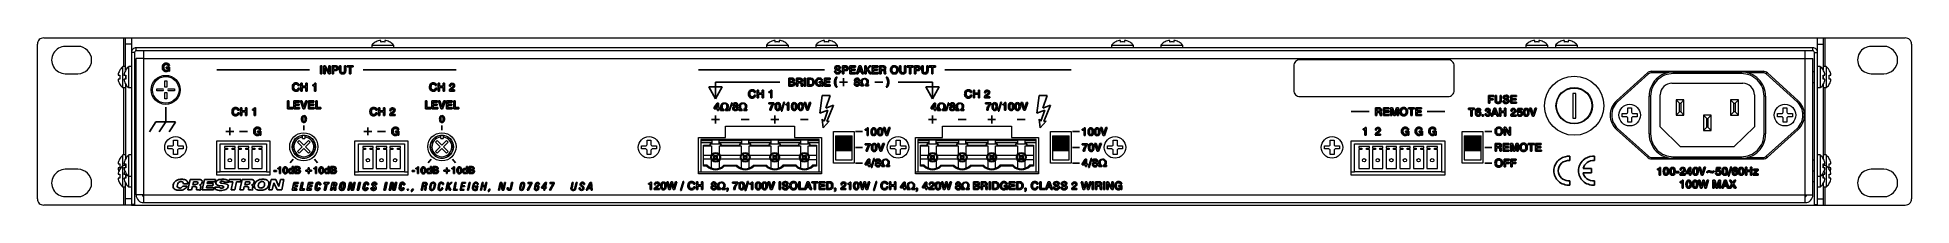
# Model space of a CAD drawing. Header units: inches. Extents: x 0 to 54.8, y -1.5 to 18.4.
# Drawn here: x 35.85 to 54.85, y 0 to 1.7 of the extents above; entities that cross this region are included whole.
import ezdxf

# ---------------------------------------------------------------- set-up
doc = ezdxf.new("R2010")
doc.units = ezdxf.units.IN
doc.header["$MEASUREMENT"] = 0
doc.layers.get('0').update_dxf_attribs({"color": 8})
doc.layers.add('A', color=1, linetype='Continuous')
doc.layers.add('SCREEN', color=5, linetype='Continuous')

msp = doc.modelspace()

# ---------------------------------------------------------------- linework, layer by layer
at = {"lineweight": 5}
for points, knots in [([(35.909, 1.7), (35.892, 1.7), (35.876, 1.693), (35.864, 1.682), (35.864, 1.682), (35.852, 1.67), (35.846, 1.654), (35.846, 1.637)], [0, 0, 0, 0, 0.5, 0.5, 0.5, 0.5, 1, 1, 1, 1]), ([(36.128, 1.614), (36.078, 1.614), (36.033, 1.587), (36.008, 1.544), (36.008, 1.544), (35.983, 1.501), (35.983, 1.448), (36.008, 1.405), (36.008, 1.405), (36.033, 1.362), (36.078, 1.336), (36.128, 1.336)], [0, 0, 0, 0, 0.333333, 0.333333, 0.333333, 0.333333, 0.666667, 0.666667, 0.666667, 0.666667, 1, 1, 1, 1]), ([(36.256, 1.336), (36.333, 1.336), (36.395, 1.398), (36.395, 1.475), (36.395, 1.475), (36.395, 1.552), (36.333, 1.614), (36.256, 1.614)], [0, 0, 0, 0, 0.5, 0.5, 0.5, 0.5, 1, 1, 1, 1]), ([(36.847, 1.6), (36.834, 1.6), (36.822, 1.595), (36.813, 1.586), (36.813, 1.586), (36.804, 1.577), (36.799, 1.565), (36.799, 1.552)], [0, 0, 0, 0, 0.5, 0.5, 0.5, 0.5, 1, 1, 1, 1]), ([(36.847, 1.568), (36.843, 1.568), (36.839, 1.566), (36.836, 1.563), (36.836, 1.563), (36.833, 1.56), (36.831, 1.556), (36.831, 1.552)], [0, 0, 0, 0, 0.5, 0.5, 0.5, 0.5, 1, 1, 1, 1]), ([(39.326, 1.674), (39.326, 1.674), (39.326, 1.675), (39.326, 1.675), (39.326, 1.675), (39.326, 1.675), (39.326, 1.675), (39.326, 1.675), (39.326, 1.675), (39.326, 1.675), (39.326, 1.675), (39.326, 1.675), (39.326, 1.675), (39.326, 1.675), (39.326, 1.675), (39.326, 1.675), (39.326, 1.675), (39.325, 1.675), (39.325, 1.675), (39.325, 1.675), (39.325, 1.675), (39.325, 1.675), (39.325, 1.675), (39.325, 1.675), (39.325, 1.675), (39.325, 1.675), (39.324, 1.675), (39.324, 1.675), (39.324, 1.675), (39.324, 1.675), (39.324, 1.675), (39.324, 1.675), (39.324, 1.675), (39.323, 1.675), (39.323, 1.675), (39.323, 1.675), (39.323, 1.675), (39.323, 1.675), (39.322, 1.675), (39.322, 1.675), (39.322, 1.675), (39.322, 1.675), (39.321, 1.675), (39.321, 1.675), (39.321, 1.675), (39.321, 1.675), (39.32, 1.675), (39.32, 1.675), (39.32, 1.675), (39.32, 1.675), (39.319, 1.675), (39.319, 1.675), (39.319, 1.675), (39.319, 1.675), (39.318, 1.675), (39.318, 1.675), (39.318, 1.675), (39.317, 1.675), (39.316, 1.675), (39.316, 1.675), (39.316, 1.675), (39.315, 1.674), (39.314, 1.674), (39.313, 1.674)], [0, 0, 0, 0, 0.0625, 0.0625, 0.0625, 0.0625, 0.125, 0.125, 0.125, 0.125, 0.1875, 0.1875, 0.1875, 0.1875, 0.25, 0.25, 0.25, 0.25, 0.3125, 0.3125, 0.3125, 0.3125, 0.375, 0.375, 0.375, 0.375, 0.4375, 0.4375, 0.4375, 0.4375, 0.5, 0.5, 0.5, 0.5, 0.5625, 0.5625, 0.5625, 0.5625, 0.625, 0.625, 0.625, 0.625, 0.6875, 0.6875, 0.6875, 0.6875, 0.75, 0.75, 0.75, 0.75, 0.8125, 0.8125, 0.8125, 0.8125, 0.875, 0.875, 0.875, 0.875, 0.9375, 0.9375, 0.9375, 0.9375, 1, 1, 1, 1]), ([(39.326, 1.674), (39.326, 1.674), (39.326, 1.674), (39.326, 1.674), (39.326, 1.674), (39.326, 1.674), (39.326, 1.674), (39.326, 1.674)], [0, 0, 0, 0, 0.5, 0.5, 0.5, 0.5, 1, 1, 1, 1]), ([(39.378, 1.674), (39.378, 1.674), (39.377, 1.674), (39.376, 1.675), (39.376, 1.675), (39.375, 1.675), (39.374, 1.675), (39.374, 1.675), (39.374, 1.675), (39.373, 1.675), (39.373, 1.675), (39.373, 1.675), (39.373, 1.675), (39.372, 1.675), (39.372, 1.675), (39.372, 1.675), (39.372, 1.675), (39.371, 1.675), (39.371, 1.675), (39.371, 1.675), (39.371, 1.675), (39.37, 1.675), (39.37, 1.675), (39.37, 1.675), (39.37, 1.675), (39.369, 1.675), (39.369, 1.675), (39.369, 1.675), (39.369, 1.675), (39.369, 1.675), (39.368, 1.675), (39.368, 1.675), (39.368, 1.675), (39.368, 1.675), (39.368, 1.675), (39.367, 1.675), (39.367, 1.675), (39.367, 1.675), (39.367, 1.675), (39.367, 1.675), (39.367, 1.675), (39.367, 1.675), (39.367, 1.675), (39.366, 1.675), (39.366, 1.675), (39.366, 1.675), (39.366, 1.675), (39.366, 1.675), (39.366, 1.675), (39.366, 1.675), (39.366, 1.675), (39.366, 1.675), (39.366, 1.675), (39.366, 1.675), (39.366, 1.675), (39.366, 1.675), (39.366, 1.675), (39.366, 1.675), (39.366, 1.675), (39.366, 1.675), (39.366, 1.675), (39.366, 1.675), (39.366, 1.674), (39.366, 1.674)], [0, 0, 0, 0, 0.0625, 0.0625, 0.0625, 0.0625, 0.125, 0.125, 0.125, 0.125, 0.1875, 0.1875, 0.1875, 0.1875, 0.25, 0.25, 0.25, 0.25, 0.3125, 0.3125, 0.3125, 0.3125, 0.375, 0.375, 0.375, 0.375, 0.4375, 0.4375, 0.4375, 0.4375, 0.5, 0.5, 0.5, 0.5, 0.5625, 0.5625, 0.5625, 0.5625, 0.625, 0.625, 0.625, 0.625, 0.6875, 0.6875, 0.6875, 0.6875, 0.75, 0.75, 0.75, 0.75, 0.8125, 0.8125, 0.8125, 0.8125, 0.875, 0.875, 0.875, 0.875, 0.9375, 0.9375, 0.9375, 0.9375, 1, 1, 1, 1]), ([(39.366, 1.674), (39.366, 1.674), (39.366, 1.674), (39.366, 1.674), (39.366, 1.674), (39.366, 1.674), (39.366, 1.674), (39.366, 1.674)], [0, 0, 0, 0, 0.5, 0.5, 0.5, 0.5, 1, 1, 1, 1]), ([(43.326, 1.674), (43.326, 1.674), (43.326, 1.675), (43.326, 1.675), (43.326, 1.675), (43.326, 1.675), (43.326, 1.675), (43.326, 1.675), (43.326, 1.675), (43.326, 1.675), (43.326, 1.675), (43.326, 1.675), (43.326, 1.675), (43.326, 1.675), (43.326, 1.675), (43.326, 1.675), (43.326, 1.675), (43.325, 1.675), (43.325, 1.675), (43.325, 1.675), (43.325, 1.675), (43.325, 1.675), (43.325, 1.675), (43.325, 1.675), (43.325, 1.675), (43.325, 1.675), (43.324, 1.675), (43.324, 1.675), (43.324, 1.675), (43.324, 1.675), (43.324, 1.675), (43.324, 1.675), (43.324, 1.675), (43.323, 1.675), (43.323, 1.675), (43.323, 1.675), (43.323, 1.675), (43.323, 1.675), (43.322, 1.675), (43.322, 1.675), (43.322, 1.675), (43.322, 1.675), (43.321, 1.675), (43.321, 1.675), (43.321, 1.675), (43.321, 1.675), (43.32, 1.675), (43.32, 1.675), (43.32, 1.675), (43.32, 1.675), (43.319, 1.675), (43.319, 1.675), (43.319, 1.675), (43.319, 1.675), (43.318, 1.675), (43.318, 1.675), (43.318, 1.675), (43.317, 1.675), (43.316, 1.675), (43.316, 1.675), (43.316, 1.675), (43.315, 1.674), (43.314, 1.674), (43.313, 1.674)], [0, 0, 0, 0, 0.0625, 0.0625, 0.0625, 0.0625, 0.125, 0.125, 0.125, 0.125, 0.1875, 0.1875, 0.1875, 0.1875, 0.25, 0.25, 0.25, 0.25, 0.3125, 0.3125, 0.3125, 0.3125, 0.375, 0.375, 0.375, 0.375, 0.4375, 0.4375, 0.4375, 0.4375, 0.5, 0.5, 0.5, 0.5, 0.5625, 0.5625, 0.5625, 0.5625, 0.625, 0.625, 0.625, 0.625, 0.6875, 0.6875, 0.6875, 0.6875, 0.75, 0.75, 0.75, 0.75, 0.8125, 0.8125, 0.8125, 0.8125, 0.875, 0.875, 0.875, 0.875, 0.9375, 0.9375, 0.9375, 0.9375, 1, 1, 1, 1]), ([(43.326, 1.674), (43.326, 1.674), (43.326, 1.674), (43.326, 1.674), (43.326, 1.674), (43.326, 1.674), (43.326, 1.674), (43.326, 1.674)], [0, 0, 0, 0, 0.5, 0.5, 0.5, 0.5, 1, 1, 1, 1]), ([(43.378, 1.674), (43.378, 1.674), (43.377, 1.674), (43.376, 1.675), (43.376, 1.675), (43.375, 1.675), (43.374, 1.675), (43.374, 1.675), (43.374, 1.675), (43.373, 1.675), (43.373, 1.675), (43.373, 1.675), (43.373, 1.675), (43.372, 1.675), (43.372, 1.675), (43.372, 1.675), (43.372, 1.675), (43.371, 1.675), (43.371, 1.675), (43.371, 1.675), (43.371, 1.675), (43.37, 1.675), (43.37, 1.675), (43.37, 1.675), (43.37, 1.675), (43.369, 1.675), (43.369, 1.675), (43.369, 1.675), (43.369, 1.675), (43.369, 1.675), (43.368, 1.675), (43.368, 1.675), (43.368, 1.675), (43.368, 1.675), (43.368, 1.675), (43.367, 1.675), (43.367, 1.675), (43.367, 1.675), (43.367, 1.675), (43.367, 1.675), (43.367, 1.675), (43.367, 1.675), (43.367, 1.675), (43.366, 1.675), (43.366, 1.675), (43.366, 1.675), (43.366, 1.675), (43.366, 1.675), (43.366, 1.675), (43.366, 1.675), (43.366, 1.675), (43.366, 1.675), (43.366, 1.675), (43.366, 1.675), (43.366, 1.675), (43.366, 1.675), (43.366, 1.675), (43.366, 1.675), (43.366, 1.675), (43.366, 1.675), (43.366, 1.675), (43.366, 1.675), (43.366, 1.674), (43.366, 1.674)], [0, 0, 0, 0, 0.0625, 0.0625, 0.0625, 0.0625, 0.125, 0.125, 0.125, 0.125, 0.1875, 0.1875, 0.1875, 0.1875, 0.25, 0.25, 0.25, 0.25, 0.3125, 0.3125, 0.3125, 0.3125, 0.375, 0.375, 0.375, 0.375, 0.4375, 0.4375, 0.4375, 0.4375, 0.5, 0.5, 0.5, 0.5, 0.5625, 0.5625, 0.5625, 0.5625, 0.625, 0.625, 0.625, 0.625, 0.6875, 0.6875, 0.6875, 0.6875, 0.75, 0.75, 0.75, 0.75, 0.8125, 0.8125, 0.8125, 0.8125, 0.875, 0.875, 0.875, 0.875, 0.9375, 0.9375, 0.9375, 0.9375, 1, 1, 1, 1]), ([(43.366, 1.674), (43.366, 1.674), (43.366, 1.674), (43.366, 1.674), (43.366, 1.674), (43.366, 1.674), (43.366, 1.674), (43.366, 1.674)], [0, 0, 0, 0, 0.5, 0.5, 0.5, 0.5, 1, 1, 1, 1]), ([(43.826, 1.674), (43.826, 1.674), (43.826, 1.675), (43.826, 1.675), (43.826, 1.675), (43.826, 1.675), (43.826, 1.675), (43.826, 1.675), (43.826, 1.675), (43.826, 1.675), (43.826, 1.675), (43.826, 1.675), (43.826, 1.675), (43.826, 1.675), (43.826, 1.675), (43.826, 1.675), (43.826, 1.675), (43.825, 1.675), (43.825, 1.675), (43.825, 1.675), (43.825, 1.675), (43.825, 1.675), (43.825, 1.675), (43.825, 1.675), (43.825, 1.675), (43.825, 1.675), (43.824, 1.675), (43.824, 1.675), (43.824, 1.675), (43.824, 1.675), (43.824, 1.675), (43.824, 1.675), (43.824, 1.675), (43.823, 1.675), (43.823, 1.675), (43.823, 1.675), (43.823, 1.675), (43.823, 1.675), (43.822, 1.675), (43.822, 1.675), (43.822, 1.675), (43.822, 1.675), (43.821, 1.675), (43.821, 1.675), (43.821, 1.675), (43.821, 1.675), (43.82, 1.675), (43.82, 1.675), (43.82, 1.675), (43.82, 1.675), (43.819, 1.675), (43.819, 1.675), (43.819, 1.675), (43.819, 1.675), (43.818, 1.675), (43.818, 1.675), (43.818, 1.675), (43.817, 1.675), (43.816, 1.675), (43.816, 1.675), (43.816, 1.675), (43.815, 1.674), (43.814, 1.674), (43.813, 1.674)], [0, 0, 0, 0, 0.0625, 0.0625, 0.0625, 0.0625, 0.125, 0.125, 0.125, 0.125, 0.1875, 0.1875, 0.1875, 0.1875, 0.25, 0.25, 0.25, 0.25, 0.3125, 0.3125, 0.3125, 0.3125, 0.375, 0.375, 0.375, 0.375, 0.4375, 0.4375, 0.4375, 0.4375, 0.5, 0.5, 0.5, 0.5, 0.5625, 0.5625, 0.5625, 0.5625, 0.625, 0.625, 0.625, 0.625, 0.6875, 0.6875, 0.6875, 0.6875, 0.75, 0.75, 0.75, 0.75, 0.8125, 0.8125, 0.8125, 0.8125, 0.875, 0.875, 0.875, 0.875, 0.9375, 0.9375, 0.9375, 0.9375, 1, 1, 1, 1]), ([(43.826, 1.674), (43.826, 1.674), (43.826, 1.674), (43.826, 1.674), (43.826, 1.674), (43.826, 1.674), (43.826, 1.674), (43.826, 1.674)], [0, 0, 0, 0, 0.5, 0.5, 0.5, 0.5, 1, 1, 1, 1]), ([(43.878, 1.674), (43.878, 1.674), (43.877, 1.674), (43.876, 1.675), (43.876, 1.675), (43.875, 1.675), (43.874, 1.675), (43.874, 1.675), (43.874, 1.675), (43.873, 1.675), (43.873, 1.675), (43.873, 1.675), (43.873, 1.675), (43.872, 1.675), (43.872, 1.675), (43.872, 1.675), (43.872, 1.675), (43.871, 1.675), (43.871, 1.675), (43.871, 1.675), (43.871, 1.675), (43.87, 1.675), (43.87, 1.675), (43.87, 1.675), (43.87, 1.675), (43.869, 1.675), (43.869, 1.675), (43.869, 1.675), (43.869, 1.675), (43.869, 1.675), (43.868, 1.675), (43.868, 1.675), (43.868, 1.675), (43.868, 1.675), (43.868, 1.675), (43.867, 1.675), (43.867, 1.675), (43.867, 1.675), (43.867, 1.675), (43.867, 1.675), (43.867, 1.675), (43.867, 1.675), (43.867, 1.675), (43.866, 1.675), (43.866, 1.675), (43.866, 1.675), (43.866, 1.675), (43.866, 1.675), (43.866, 1.675), (43.866, 1.675), (43.866, 1.675), (43.866, 1.675), (43.866, 1.675), (43.866, 1.675), (43.866, 1.675), (43.866, 1.675), (43.866, 1.675), (43.866, 1.675), (43.866, 1.675), (43.866, 1.675), (43.866, 1.675), (43.866, 1.675), (43.866, 1.674), (43.866, 1.674)], [0, 0, 0, 0, 0.0625, 0.0625, 0.0625, 0.0625, 0.125, 0.125, 0.125, 0.125, 0.1875, 0.1875, 0.1875, 0.1875, 0.25, 0.25, 0.25, 0.25, 0.3125, 0.3125, 0.3125, 0.3125, 0.375, 0.375, 0.375, 0.375, 0.4375, 0.4375, 0.4375, 0.4375, 0.5, 0.5, 0.5, 0.5, 0.5625, 0.5625, 0.5625, 0.5625, 0.625, 0.625, 0.625, 0.625, 0.6875, 0.6875, 0.6875, 0.6875, 0.75, 0.75, 0.75, 0.75, 0.8125, 0.8125, 0.8125, 0.8125, 0.875, 0.875, 0.875, 0.875, 0.9375, 0.9375, 0.9375, 0.9375, 1, 1, 1, 1]), ([(43.866, 1.674), (43.866, 1.674), (43.866, 1.674), (43.866, 1.674), (43.866, 1.674), (43.866, 1.674), (43.866, 1.674), (43.866, 1.674)], [0, 0, 0, 0, 0.5, 0.5, 0.5, 0.5, 1, 1, 1, 1]), ([(46.826, 1.674), (46.826, 1.674), (46.826, 1.675), (46.826, 1.675), (46.826, 1.675), (46.826, 1.675), (46.826, 1.675), (46.826, 1.675), (46.826, 1.675), (46.826, 1.675), (46.826, 1.675), (46.826, 1.675), (46.826, 1.675), (46.826, 1.675), (46.826, 1.675), (46.826, 1.675), (46.826, 1.675), (46.825, 1.675), (46.825, 1.675), (46.825, 1.675), (46.825, 1.675), (46.825, 1.675), (46.825, 1.675), (46.825, 1.675), (46.825, 1.675), (46.825, 1.675), (46.824, 1.675), (46.824, 1.675), (46.824, 1.675), (46.824, 1.675), (46.824, 1.675), (46.824, 1.675), (46.824, 1.675), (46.823, 1.675), (46.823, 1.675), (46.823, 1.675), (46.823, 1.675), (46.823, 1.675), (46.822, 1.675), (46.822, 1.675), (46.822, 1.675), (46.822, 1.675), (46.821, 1.675), (46.821, 1.675), (46.821, 1.675), (46.821, 1.675), (46.82, 1.675), (46.82, 1.675), (46.82, 1.675), (46.82, 1.675), (46.819, 1.675), (46.819, 1.675), (46.819, 1.675), (46.819, 1.675), (46.818, 1.675), (46.818, 1.675), (46.818, 1.675), (46.817, 1.675), (46.816, 1.675), (46.816, 1.675), (46.816, 1.675), (46.815, 1.674), (46.814, 1.674), (46.813, 1.674)], [0, 0, 0, 0, 0.0625, 0.0625, 0.0625, 0.0625, 0.125, 0.125, 0.125, 0.125, 0.1875, 0.1875, 0.1875, 0.1875, 0.25, 0.25, 0.25, 0.25, 0.3125, 0.3125, 0.3125, 0.3125, 0.375, 0.375, 0.375, 0.375, 0.4375, 0.4375, 0.4375, 0.4375, 0.5, 0.5, 0.5, 0.5, 0.5625, 0.5625, 0.5625, 0.5625, 0.625, 0.625, 0.625, 0.625, 0.6875, 0.6875, 0.6875, 0.6875, 0.75, 0.75, 0.75, 0.75, 0.8125, 0.8125, 0.8125, 0.8125, 0.875, 0.875, 0.875, 0.875, 0.9375, 0.9375, 0.9375, 0.9375, 1, 1, 1, 1]), ([(46.826, 1.674), (46.826, 1.674), (46.826, 1.674), (46.826, 1.674), (46.826, 1.674), (46.826, 1.674), (46.826, 1.674), (46.826, 1.674)], [0, 0, 0, 0, 0.5, 0.5, 0.5, 0.5, 1, 1, 1, 1]), ([(46.878, 1.674), (46.878, 1.674), (46.877, 1.674), (46.876, 1.675), (46.876, 1.675), (46.875, 1.675), (46.874, 1.675), (46.874, 1.675), (46.874, 1.675), (46.873, 1.675), (46.873, 1.675), (46.873, 1.675), (46.873, 1.675), (46.872, 1.675), (46.872, 1.675), (46.872, 1.675), (46.872, 1.675), (46.871, 1.675), (46.871, 1.675), (46.871, 1.675), (46.871, 1.675), (46.87, 1.675), (46.87, 1.675), (46.87, 1.675), (46.87, 1.675), (46.869, 1.675), (46.869, 1.675), (46.869, 1.675), (46.869, 1.675), (46.869, 1.675), (46.868, 1.675), (46.868, 1.675), (46.868, 1.675), (46.868, 1.675), (46.868, 1.675), (46.867, 1.675), (46.867, 1.675), (46.867, 1.675), (46.867, 1.675), (46.867, 1.675), (46.867, 1.675), (46.867, 1.675), (46.867, 1.675), (46.866, 1.675), (46.866, 1.675), (46.866, 1.675), (46.866, 1.675), (46.866, 1.675), (46.866, 1.675), (46.866, 1.675), (46.866, 1.675), (46.866, 1.675), (46.866, 1.675), (46.866, 1.675), (46.866, 1.675), (46.866, 1.675), (46.866, 1.675), (46.866, 1.675), (46.866, 1.675), (46.866, 1.675), (46.866, 1.675), (46.866, 1.675), (46.866, 1.674), (46.866, 1.674)], [0, 0, 0, 0, 0.0625, 0.0625, 0.0625, 0.0625, 0.125, 0.125, 0.125, 0.125, 0.1875, 0.1875, 0.1875, 0.1875, 0.25, 0.25, 0.25, 0.25, 0.3125, 0.3125, 0.3125, 0.3125, 0.375, 0.375, 0.375, 0.375, 0.4375, 0.4375, 0.4375, 0.4375, 0.5, 0.5, 0.5, 0.5, 0.5625, 0.5625, 0.5625, 0.5625, 0.625, 0.625, 0.625, 0.625, 0.6875, 0.6875, 0.6875, 0.6875, 0.75, 0.75, 0.75, 0.75, 0.8125, 0.8125, 0.8125, 0.8125, 0.875, 0.875, 0.875, 0.875, 0.9375, 0.9375, 0.9375, 0.9375, 1, 1, 1, 1]), ([(46.866, 1.674), (46.866, 1.674), (46.866, 1.674), (46.866, 1.674), (46.866, 1.674), (46.866, 1.674), (46.866, 1.674), (46.866, 1.674)], [0, 0, 0, 0, 0.5, 0.5, 0.5, 0.5, 1, 1, 1, 1]), ([(47.326, 1.674), (47.326, 1.674), (47.326, 1.675), (47.326, 1.675), (47.326, 1.675), (47.326, 1.675), (47.326, 1.675), (47.326, 1.675), (47.326, 1.675), (47.326, 1.675), (47.326, 1.675), (47.326, 1.675), (47.326, 1.675), (47.326, 1.675), (47.326, 1.675), (47.326, 1.675), (47.326, 1.675), (47.325, 1.675), (47.325, 1.675), (47.325, 1.675), (47.325, 1.675), (47.325, 1.675), (47.325, 1.675), (47.325, 1.675), (47.325, 1.675), (47.325, 1.675), (47.324, 1.675), (47.324, 1.675), (47.324, 1.675), (47.324, 1.675), (47.324, 1.675), (47.324, 1.675), (47.324, 1.675), (47.323, 1.675), (47.323, 1.675), (47.323, 1.675), (47.323, 1.675), (47.323, 1.675), (47.322, 1.675), (47.322, 1.675), (47.322, 1.675), (47.322, 1.675), (47.321, 1.675), (47.321, 1.675), (47.321, 1.675), (47.321, 1.675), (47.32, 1.675), (47.32, 1.675), (47.32, 1.675), (47.32, 1.675), (47.319, 1.675), (47.319, 1.675), (47.319, 1.675), (47.319, 1.675), (47.318, 1.675), (47.318, 1.675), (47.318, 1.675), (47.317, 1.675), (47.316, 1.675), (47.316, 1.675), (47.316, 1.675), (47.315, 1.674), (47.314, 1.674), (47.313, 1.674)], [0, 0, 0, 0, 0.0625, 0.0625, 0.0625, 0.0625, 0.125, 0.125, 0.125, 0.125, 0.1875, 0.1875, 0.1875, 0.1875, 0.25, 0.25, 0.25, 0.25, 0.3125, 0.3125, 0.3125, 0.3125, 0.375, 0.375, 0.375, 0.375, 0.4375, 0.4375, 0.4375, 0.4375, 0.5, 0.5, 0.5, 0.5, 0.5625, 0.5625, 0.5625, 0.5625, 0.625, 0.625, 0.625, 0.625, 0.6875, 0.6875, 0.6875, 0.6875, 0.75, 0.75, 0.75, 0.75, 0.8125, 0.8125, 0.8125, 0.8125, 0.875, 0.875, 0.875, 0.875, 0.9375, 0.9375, 0.9375, 0.9375, 1, 1, 1, 1]), ([(47.326, 1.674), (47.326, 1.674), (47.326, 1.674), (47.326, 1.674), (47.326, 1.674), (47.326, 1.674), (47.326, 1.674), (47.326, 1.674)], [0, 0, 0, 0, 0.5, 0.5, 0.5, 0.5, 1, 1, 1, 1]), ([(47.378, 1.674), (47.378, 1.674), (47.377, 1.674), (47.376, 1.675), (47.376, 1.675), (47.375, 1.675), (47.374, 1.675), (47.374, 1.675), (47.374, 1.675), (47.373, 1.675), (47.373, 1.675), (47.373, 1.675), (47.373, 1.675), (47.372, 1.675), (47.372, 1.675), (47.372, 1.675), (47.372, 1.675), (47.371, 1.675), (47.371, 1.675), (47.371, 1.675), (47.371, 1.675), (47.37, 1.675), (47.37, 1.675), (47.37, 1.675), (47.37, 1.675), (47.369, 1.675), (47.369, 1.675), (47.369, 1.675), (47.369, 1.675), (47.369, 1.675), (47.368, 1.675), (47.368, 1.675), (47.368, 1.675), (47.368, 1.675), (47.368, 1.675), (47.367, 1.675), (47.367, 1.675), (47.367, 1.675), (47.367, 1.675), (47.367, 1.675), (47.367, 1.675), (47.367, 1.675), (47.367, 1.675), (47.366, 1.675), (47.366, 1.675), (47.366, 1.675), (47.366, 1.675), (47.366, 1.675), (47.366, 1.675), (47.366, 1.675), (47.366, 1.675), (47.366, 1.675), (47.366, 1.675), (47.366, 1.675), (47.366, 1.675), (47.366, 1.675), (47.366, 1.675), (47.366, 1.675), (47.366, 1.675), (47.366, 1.675), (47.366, 1.675), (47.366, 1.675), (47.366, 1.674), (47.366, 1.674)], [0, 0, 0, 0, 0.0625, 0.0625, 0.0625, 0.0625, 0.125, 0.125, 0.125, 0.125, 0.1875, 0.1875, 0.1875, 0.1875, 0.25, 0.25, 0.25, 0.25, 0.3125, 0.3125, 0.3125, 0.3125, 0.375, 0.375, 0.375, 0.375, 0.4375, 0.4375, 0.4375, 0.4375, 0.5, 0.5, 0.5, 0.5, 0.5625, 0.5625, 0.5625, 0.5625, 0.625, 0.625, 0.625, 0.625, 0.6875, 0.6875, 0.6875, 0.6875, 0.75, 0.75, 0.75, 0.75, 0.8125, 0.8125, 0.8125, 0.8125, 0.875, 0.875, 0.875, 0.875, 0.9375, 0.9375, 0.9375, 0.9375, 1, 1, 1, 1]), ([(47.366, 1.674), (47.366, 1.674), (47.366, 1.674), (47.366, 1.674), (47.366, 1.674), (47.366, 1.674), (47.366, 1.674), (47.366, 1.674)], [0, 0, 0, 0, 0.5, 0.5, 0.5, 0.5, 1, 1, 1, 1]), ([(51.026, 1.674), (51.026, 1.674), (51.026, 1.675), (51.026, 1.675), (51.026, 1.675), (51.026, 1.675), (51.026, 1.675), (51.026, 1.675), (51.026, 1.675), (51.026, 1.675), (51.026, 1.675), (51.026, 1.675), (51.026, 1.675), (51.026, 1.675), (51.026, 1.675), (51.026, 1.675), (51.026, 1.675), (51.025, 1.675), (51.025, 1.675), (51.025, 1.675), (51.025, 1.675), (51.025, 1.675), (51.025, 1.675), (51.025, 1.675), (51.025, 1.675), (51.025, 1.675), (51.024, 1.675), (51.024, 1.675), (51.024, 1.675), (51.024, 1.675), (51.024, 1.675), (51.024, 1.675), (51.024, 1.675), (51.023, 1.675), (51.023, 1.675), (51.023, 1.675), (51.023, 1.675), (51.023, 1.675), (51.022, 1.675), (51.022, 1.675), (51.022, 1.675), (51.022, 1.675), (51.021, 1.675), (51.021, 1.675), (51.021, 1.675), (51.021, 1.675), (51.02, 1.675), (51.02, 1.675), (51.02, 1.675), (51.02, 1.675), (51.019, 1.675), (51.019, 1.675), (51.019, 1.675), (51.019, 1.675), (51.018, 1.675), (51.018, 1.675), (51.018, 1.675), (51.017, 1.675), (51.016, 1.675), (51.016, 1.675), (51.016, 1.675), (51.015, 1.674), (51.014, 1.674), (51.013, 1.674)], [0, 0, 0, 0, 0.0625, 0.0625, 0.0625, 0.0625, 0.125, 0.125, 0.125, 0.125, 0.1875, 0.1875, 0.1875, 0.1875, 0.25, 0.25, 0.25, 0.25, 0.3125, 0.3125, 0.3125, 0.3125, 0.375, 0.375, 0.375, 0.375, 0.4375, 0.4375, 0.4375, 0.4375, 0.5, 0.5, 0.5, 0.5, 0.5625, 0.5625, 0.5625, 0.5625, 0.625, 0.625, 0.625, 0.625, 0.6875, 0.6875, 0.6875, 0.6875, 0.75, 0.75, 0.75, 0.75, 0.8125, 0.8125, 0.8125, 0.8125, 0.875, 0.875, 0.875, 0.875, 0.9375, 0.9375, 0.9375, 0.9375, 1, 1, 1, 1]), ([(51.026, 1.674), (51.026, 1.674), (51.026, 1.674), (51.026, 1.674), (51.026, 1.674), (51.026, 1.674), (51.026, 1.674), (51.026, 1.674)], [0, 0, 0, 0, 0.5, 0.5, 0.5, 0.5, 1, 1, 1, 1]), ([(51.078, 1.674), (51.078, 1.674), (51.077, 1.674), (51.076, 1.675), (51.076, 1.675), (51.075, 1.675), (51.074, 1.675), (51.074, 1.675), (51.074, 1.675), (51.073, 1.675), (51.073, 1.675), (51.073, 1.675), (51.073, 1.675), (51.072, 1.675), (51.072, 1.675), (51.072, 1.675), (51.072, 1.675), (51.071, 1.675), (51.071, 1.675), (51.071, 1.675), (51.071, 1.675), (51.07, 1.675), (51.07, 1.675), (51.07, 1.675), (51.07, 1.675), (51.069, 1.675), (51.069, 1.675), (51.069, 1.675), (51.069, 1.675), (51.069, 1.675), (51.068, 1.675), (51.068, 1.675), (51.068, 1.675), (51.068, 1.675), (51.068, 1.675), (51.067, 1.675), (51.067, 1.675), (51.067, 1.675), (51.067, 1.675), (51.067, 1.675), (51.067, 1.675), (51.067, 1.675), (51.067, 1.675), (51.066, 1.675), (51.066, 1.675), (51.066, 1.675), (51.066, 1.675), (51.066, 1.675), (51.066, 1.675), (51.066, 1.675), (51.066, 1.675), (51.066, 1.675), (51.066, 1.675), (51.066, 1.675), (51.066, 1.675), (51.066, 1.675), (51.066, 1.675), (51.066, 1.675), (51.066, 1.675), (51.066, 1.675), (51.066, 1.675), (51.066, 1.675), (51.066, 1.674), (51.066, 1.674)], [0, 0, 0, 0, 0.0625, 0.0625, 0.0625, 0.0625, 0.125, 0.125, 0.125, 0.125, 0.1875, 0.1875, 0.1875, 0.1875, 0.25, 0.25, 0.25, 0.25, 0.3125, 0.3125, 0.3125, 0.3125, 0.375, 0.375, 0.375, 0.375, 0.4375, 0.4375, 0.4375, 0.4375, 0.5, 0.5, 0.5, 0.5, 0.5625, 0.5625, 0.5625, 0.5625, 0.625, 0.625, 0.625, 0.625, 0.6875, 0.6875, 0.6875, 0.6875, 0.75, 0.75, 0.75, 0.75, 0.8125, 0.8125, 0.8125, 0.8125, 0.875, 0.875, 0.875, 0.875, 0.9375, 0.9375, 0.9375, 0.9375, 1, 1, 1, 1]), ([(51.066, 1.674), (51.066, 1.674), (51.066, 1.674), (51.066, 1.674), (51.066, 1.674), (51.066, 1.674), (51.066, 1.674), (51.066, 1.674)], [0, 0, 0, 0, 0.5, 0.5, 0.5, 0.5, 1, 1, 1, 1]), ([(51.326, 1.674), (51.326, 1.674), (51.326, 1.675), (51.326, 1.675), (51.326, 1.675), (51.326, 1.675), (51.326, 1.675), (51.326, 1.675), (51.326, 1.675), (51.326, 1.675), (51.326, 1.675), (51.326, 1.675), (51.326, 1.675), (51.326, 1.675), (51.326, 1.675), (51.326, 1.675), (51.326, 1.675), (51.325, 1.675), (51.325, 1.675), (51.325, 1.675), (51.325, 1.675), (51.325, 1.675), (51.325, 1.675), (51.325, 1.675), (51.325, 1.675), (51.325, 1.675), (51.324, 1.675), (51.324, 1.675), (51.324, 1.675), (51.324, 1.675), (51.324, 1.675), (51.324, 1.675), (51.324, 1.675), (51.323, 1.675), (51.323, 1.675), (51.323, 1.675), (51.323, 1.675), (51.323, 1.675), (51.322, 1.675), (51.322, 1.675), (51.322, 1.675), (51.322, 1.675), (51.321, 1.675), (51.321, 1.675), (51.321, 1.675), (51.321, 1.675), (51.32, 1.675), (51.32, 1.675), (51.32, 1.675), (51.32, 1.675), (51.319, 1.675), (51.319, 1.675), (51.319, 1.675), (51.319, 1.675), (51.318, 1.675), (51.318, 1.675), (51.318, 1.675), (51.317, 1.675), (51.316, 1.675), (51.316, 1.675), (51.316, 1.675), (51.315, 1.674), (51.314, 1.674), (51.313, 1.674)], [0, 0, 0, 0, 0.0625, 0.0625, 0.0625, 0.0625, 0.125, 0.125, 0.125, 0.125, 0.1875, 0.1875, 0.1875, 0.1875, 0.25, 0.25, 0.25, 0.25, 0.3125, 0.3125, 0.3125, 0.3125, 0.375, 0.375, 0.375, 0.375, 0.4375, 0.4375, 0.4375, 0.4375, 0.5, 0.5, 0.5, 0.5, 0.5625, 0.5625, 0.5625, 0.5625, 0.625, 0.625, 0.625, 0.625, 0.6875, 0.6875, 0.6875, 0.6875, 0.75, 0.75, 0.75, 0.75, 0.8125, 0.8125, 0.8125, 0.8125, 0.875, 0.875, 0.875, 0.875, 0.9375, 0.9375, 0.9375, 0.9375, 1, 1, 1, 1]), ([(51.326, 1.674), (51.326, 1.674), (51.326, 1.674), (51.326, 1.674), (51.326, 1.674), (51.326, 1.674), (51.326, 1.674), (51.326, 1.674)], [0, 0, 0, 0, 0.5, 0.5, 0.5, 0.5, 1, 1, 1, 1]), ([(51.378, 1.674), (51.378, 1.674), (51.377, 1.674), (51.376, 1.675), (51.376, 1.675), (51.375, 1.675), (51.374, 1.675), (51.374, 1.675), (51.374, 1.675), (51.373, 1.675), (51.373, 1.675), (51.373, 1.675), (51.373, 1.675), (51.372, 1.675), (51.372, 1.675), (51.372, 1.675), (51.372, 1.675), (51.371, 1.675), (51.371, 1.675), (51.371, 1.675), (51.371, 1.675), (51.37, 1.675), (51.37, 1.675), (51.37, 1.675), (51.37, 1.675), (51.369, 1.675), (51.369, 1.675), (51.369, 1.675), (51.369, 1.675), (51.369, 1.675), (51.368, 1.675), (51.368, 1.675), (51.368, 1.675), (51.368, 1.675), (51.368, 1.675), (51.367, 1.675), (51.367, 1.675), (51.367, 1.675), (51.367, 1.675), (51.367, 1.675), (51.367, 1.675), (51.367, 1.675), (51.367, 1.675), (51.366, 1.675), (51.366, 1.675), (51.366, 1.675), (51.366, 1.675), (51.366, 1.675), (51.366, 1.675), (51.366, 1.675), (51.366, 1.675), (51.366, 1.675), (51.366, 1.675), (51.366, 1.675), (51.366, 1.675), (51.366, 1.675), (51.366, 1.675), (51.366, 1.675), (51.366, 1.675), (51.366, 1.675), (51.366, 1.675), (51.366, 1.675), (51.366, 1.674), (51.366, 1.674)], [0, 0, 0, 0, 0.0625, 0.0625, 0.0625, 0.0625, 0.125, 0.125, 0.125, 0.125, 0.1875, 0.1875, 0.1875, 0.1875, 0.25, 0.25, 0.25, 0.25, 0.3125, 0.3125, 0.3125, 0.3125, 0.375, 0.375, 0.375, 0.375, 0.4375, 0.4375, 0.4375, 0.4375, 0.5, 0.5, 0.5, 0.5, 0.5625, 0.5625, 0.5625, 0.5625, 0.625, 0.625, 0.625, 0.625, 0.6875, 0.6875, 0.6875, 0.6875, 0.75, 0.75, 0.75, 0.75, 0.8125, 0.8125, 0.8125, 0.8125, 0.875, 0.875, 0.875, 0.875, 0.9375, 0.9375, 0.9375, 0.9375, 1, 1, 1, 1]), ([(51.366, 1.674), (51.366, 1.674), (51.366, 1.674), (51.366, 1.674), (51.366, 1.674), (51.366, 1.674), (51.366, 1.674), (51.366, 1.674)], [0, 0, 0, 0, 0.5, 0.5, 0.5, 0.5, 1, 1, 1, 1]), ([(53.893, 1.552), (53.893, 1.565), (53.888, 1.577), (53.879, 1.586), (53.879, 1.586), (53.87, 1.595), (53.858, 1.6), (53.845, 1.6)], [0, 0, 0, 0, 0.5, 0.5, 0.5, 0.5, 1, 1, 1, 1]), ([(53.861, 1.552), (53.861, 1.556), (53.859, 1.56), (53.856, 1.563), (53.856, 1.563), (53.853, 1.566), (53.849, 1.568), (53.845, 1.568)], [0, 0, 0, 0, 0.5, 0.5, 0.5, 0.5, 1, 1, 1, 1]), ([(54.438, 1.614), (54.388, 1.614), (54.342, 1.588), (54.317, 1.545), (54.317, 1.545), (54.293, 1.501), (54.293, 1.449), (54.317, 1.406), (54.317, 1.406), (54.342, 1.362), (54.388, 1.336), (54.438, 1.336)], [0, 0, 0, 0, 0.333333, 0.333333, 0.333333, 0.333333, 0.666667, 0.666667, 0.666667, 0.666667, 1, 1, 1, 1]), ([(54.566, 1.336), (54.643, 1.336), (54.705, 1.398), (54.705, 1.475), (54.705, 1.475), (54.705, 1.552), (54.643, 1.614), (54.566, 1.614)], [0, 0, 0, 0, 0.5, 0.5, 0.5, 0.5, 1, 1, 1, 1]), ([(54.846, 1.637), (54.846, 1.654), (54.839, 1.67), (54.827, 1.682), (54.827, 1.682), (54.816, 1.693), (54.8, 1.7), (54.783, 1.7)], [0, 0, 0, 0, 0.5, 0.5, 0.5, 0.5, 1, 1, 1, 1]), ([(36.665, 1.333), (36.665, 1.332), (36.664, 1.331), (36.664, 1.33), (36.664, 1.33), (36.664, 1.329), (36.664, 1.329), (36.664, 1.328), (36.664, 1.328), (36.664, 1.327), (36.664, 1.327), (36.664, 1.327), (36.664, 1.327), (36.664, 1.326), (36.664, 1.326), (36.664, 1.326), (36.664, 1.326), (36.664, 1.325), (36.664, 1.325), (36.663, 1.325), (36.663, 1.325), (36.663, 1.324), (36.663, 1.324), (36.663, 1.324), (36.663, 1.324), (36.663, 1.323), (36.663, 1.323), (36.663, 1.323), (36.663, 1.323), (36.663, 1.323), (36.663, 1.322), (36.663, 1.322), (36.663, 1.322), (36.663, 1.322), (36.663, 1.322), (36.664, 1.322), (36.664, 1.322), (36.664, 1.321), (36.664, 1.321), (36.664, 1.321), (36.664, 1.321), (36.664, 1.321), (36.664, 1.321), (36.664, 1.321), (36.664, 1.321), (36.664, 1.32), (36.664, 1.32), (36.664, 1.32), (36.664, 1.32), (36.664, 1.32), (36.664, 1.32), (36.664, 1.32), (36.664, 1.32), (36.664, 1.32), (36.664, 1.32), (36.664, 1.32), (36.664, 1.32), (36.664, 1.32), (36.664, 1.32), (36.664, 1.32), (36.664, 1.32), (36.664, 1.32), (36.664, 1.32), (36.664, 1.32)], [0, 0, 0, 0, 0.0625, 0.0625, 0.0625, 0.0625, 0.125, 0.125, 0.125, 0.125, 0.1875, 0.1875, 0.1875, 0.1875, 0.25, 0.25, 0.25, 0.25, 0.3125, 0.3125, 0.3125, 0.3125, 0.375, 0.375, 0.375, 0.375, 0.4375, 0.4375, 0.4375, 0.4375, 0.5, 0.5, 0.5, 0.5, 0.5625, 0.5625, 0.5625, 0.5625, 0.625, 0.625, 0.625, 0.625, 0.6875, 0.6875, 0.6875, 0.6875, 0.75, 0.75, 0.75, 0.75, 0.8125, 0.8125, 0.8125, 0.8125, 0.875, 0.875, 0.875, 0.875, 0.9375, 0.9375, 0.9375, 0.9375, 1, 1, 1, 1]), ([(36.725, 1.333), (36.725, 1.332), (36.724, 1.331), (36.724, 1.33), (36.724, 1.33), (36.724, 1.329), (36.724, 1.329), (36.724, 1.328), (36.724, 1.328), (36.724, 1.327), (36.724, 1.327), (36.724, 1.327), (36.724, 1.327), (36.724, 1.326), (36.724, 1.326), (36.724, 1.326), (36.724, 1.326), (36.724, 1.325), (36.724, 1.325), (36.723, 1.325), (36.723, 1.325), (36.723, 1.324), (36.723, 1.324), (36.723, 1.324), (36.723, 1.324), (36.723, 1.323), (36.723, 1.323), (36.723, 1.323), (36.723, 1.323), (36.723, 1.323), (36.723, 1.322), (36.723, 1.322), (36.723, 1.322), (36.723, 1.322), (36.724, 1.322), (36.724, 1.322), (36.724, 1.322), (36.724, 1.321), (36.724, 1.321), (36.724, 1.321), (36.724, 1.321), (36.724, 1.321), (36.724, 1.321), (36.724, 1.321), (36.724, 1.321), (36.724, 1.32), (36.724, 1.32), (36.724, 1.32), (36.724, 1.32), (36.724, 1.32), (36.724, 1.32), (36.724, 1.32), (36.724, 1.32), (36.724, 1.32), (36.724, 1.32), (36.724, 1.32), (36.724, 1.32), (36.724, 1.32), (36.724, 1.32), (36.724, 1.32), (36.724, 1.32), (36.724, 1.32), (36.724, 1.32), (36.724, 1.32)], [0, 0, 0, 0, 0.0625, 0.0625, 0.0625, 0.0625, 0.125, 0.125, 0.125, 0.125, 0.1875, 0.1875, 0.1875, 0.1875, 0.25, 0.25, 0.25, 0.25, 0.3125, 0.3125, 0.3125, 0.3125, 0.375, 0.375, 0.375, 0.375, 0.4375, 0.4375, 0.4375, 0.4375, 0.5, 0.5, 0.5, 0.5, 0.5625, 0.5625, 0.5625, 0.5625, 0.625, 0.625, 0.625, 0.625, 0.6875, 0.6875, 0.6875, 0.6875, 0.75, 0.75, 0.75, 0.75, 0.8125, 0.8125, 0.8125, 0.8125, 0.875, 0.875, 0.875, 0.875, 0.9375, 0.9375, 0.9375, 0.9375, 1, 1, 1, 1]), ([(48.646, 1.478), (48.629, 1.478), (48.613, 1.471), (48.601, 1.46), (48.601, 1.46), (48.589, 1.448), (48.583, 1.432), (48.583, 1.415)], [0, 0, 0, 0, 0.5, 0.5, 0.5, 0.5, 1, 1, 1, 1]), ([(50.209, 1.415), (50.209, 1.432), (50.202, 1.448), (50.19, 1.46), (50.19, 1.46), (50.179, 1.471), (50.163, 1.478), (50.146, 1.478)], [0, 0, 0, 0, 0.5, 0.5, 0.5, 0.5, 1, 1, 1, 1]), ([(53.967, 1.32), (53.967, 1.32), (53.967, 1.32), (53.967, 1.32), (53.967, 1.32), (53.967, 1.32), (53.967, 1.32), (53.968, 1.32), (53.968, 1.32), (53.968, 1.32), (53.968, 1.32), (53.968, 1.32), (53.968, 1.32), (53.968, 1.32), (53.968, 1.32), (53.968, 1.32), (53.968, 1.32), (53.968, 1.32), (53.968, 1.32), (53.968, 1.321), (53.968, 1.321), (53.968, 1.321), (53.968, 1.321), (53.968, 1.321), (53.968, 1.321), (53.968, 1.321), (53.968, 1.321), (53.968, 1.322), (53.968, 1.322), (53.968, 1.322), (53.968, 1.322), (53.968, 1.322), (53.968, 1.322), (53.968, 1.322), (53.968, 1.323), (53.968, 1.323), (53.968, 1.323), (53.968, 1.323), (53.968, 1.323), (53.968, 1.324), (53.968, 1.324), (53.968, 1.324), (53.968, 1.324), (53.968, 1.325), (53.968, 1.325), (53.968, 1.325), (53.968, 1.325), (53.968, 1.326), (53.968, 1.326), (53.968, 1.326), (53.968, 1.326), (53.968, 1.327), (53.968, 1.327), (53.968, 1.327), (53.968, 1.327), (53.968, 1.328), (53.968, 1.328), (53.968, 1.329), (53.968, 1.329), (53.967, 1.33), (53.967, 1.33), (53.967, 1.331), (53.967, 1.332), (53.967, 1.333)], [0, 0, 0, 0, 0.0625, 0.0625, 0.0625, 0.0625, 0.125, 0.125, 0.125, 0.125, 0.1875, 0.1875, 0.1875, 0.1875, 0.25, 0.25, 0.25, 0.25, 0.3125, 0.3125, 0.3125, 0.3125, 0.375, 0.375, 0.375, 0.375, 0.4375, 0.4375, 0.4375, 0.4375, 0.5, 0.5, 0.5, 0.5, 0.5625, 0.5625, 0.5625, 0.5625, 0.625, 0.625, 0.625, 0.625, 0.6875, 0.6875, 0.6875, 0.6875, 0.75, 0.75, 0.75, 0.75, 0.8125, 0.8125, 0.8125, 0.8125, 0.875, 0.875, 0.875, 0.875, 0.9375, 0.9375, 0.9375, 0.9375, 1, 1, 1, 1]), ([(54.027, 1.32), (54.027, 1.32), (54.027, 1.32), (54.027, 1.32), (54.027, 1.32), (54.027, 1.32), (54.027, 1.32), (54.028, 1.32), (54.028, 1.32), (54.028, 1.32), (54.028, 1.32), (54.028, 1.32), (54.028, 1.32), (54.028, 1.32), (54.028, 1.32), (54.028, 1.32), (54.028, 1.32), (54.028, 1.32), (54.028, 1.32), (54.028, 1.321), (54.028, 1.321), (54.028, 1.321), (54.028, 1.321), (54.028, 1.321), (54.028, 1.321), (54.028, 1.321), (54.028, 1.321), (54.028, 1.322), (54.028, 1.322), (54.028, 1.322), (54.028, 1.322), (54.028, 1.322), (54.028, 1.322), (54.028, 1.322), (54.028, 1.323), (54.028, 1.323), (54.028, 1.323), (54.028, 1.323), (54.028, 1.323), (54.028, 1.324), (54.028, 1.324), (54.028, 1.324), (54.028, 1.324), (54.028, 1.325), (54.028, 1.325), (54.028, 1.325), (54.028, 1.325), (54.028, 1.326), (54.028, 1.326), (54.028, 1.326), (54.028, 1.326), (54.028, 1.327), (54.028, 1.327), (54.028, 1.327), (54.028, 1.327), (54.028, 1.328), (54.028, 1.328), (54.028, 1.329), (54.028, 1.329), (54.027, 1.33), (54.027, 1.33), (54.027, 1.331), (54.027, 1.332), (54.027, 1.333)], [0, 0, 0, 0, 0.0625, 0.0625, 0.0625, 0.0625, 0.125, 0.125, 0.125, 0.125, 0.1875, 0.1875, 0.1875, 0.1875, 0.25, 0.25, 0.25, 0.25, 0.3125, 0.3125, 0.3125, 0.3125, 0.375, 0.375, 0.375, 0.375, 0.4375, 0.4375, 0.4375, 0.4375, 0.5, 0.5, 0.5, 0.5, 0.5625, 0.5625, 0.5625, 0.5625, 0.625, 0.625, 0.625, 0.625, 0.6875, 0.6875, 0.6875, 0.6875, 0.75, 0.75, 0.75, 0.75, 0.8125, 0.8125, 0.8125, 0.8125, 0.875, 0.875, 0.875, 0.875, 0.9375, 0.9375, 0.9375, 0.9375, 1, 1, 1, 1]), ([(36.664, 1.28), (36.664, 1.28), (36.664, 1.28), (36.664, 1.28), (36.664, 1.28), (36.664, 1.28), (36.664, 1.28), (36.664, 1.28), (36.664, 1.28), (36.664, 1.28), (36.664, 1.28), (36.664, 1.28), (36.664, 1.28), (36.664, 1.28), (36.664, 1.28), (36.664, 1.28), (36.664, 1.28), (36.664, 1.28), (36.664, 1.28), (36.664, 1.279), (36.664, 1.279), (36.664, 1.279), (36.664, 1.279), (36.664, 1.279), (36.664, 1.279), (36.664, 1.279), (36.664, 1.279), (36.664, 1.278), (36.664, 1.278), (36.663, 1.278), (36.663, 1.278), (36.663, 1.278), (36.663, 1.278), (36.663, 1.278), (36.663, 1.277), (36.663, 1.277), (36.663, 1.277), (36.663, 1.277), (36.663, 1.277), (36.663, 1.276), (36.663, 1.276), (36.663, 1.276), (36.663, 1.276), (36.663, 1.275), (36.663, 1.275), (36.664, 1.275), (36.664, 1.275), (36.664, 1.274), (36.664, 1.274), (36.664, 1.274), (36.664, 1.274), (36.664, 1.273), (36.664, 1.273), (36.664, 1.273), (36.664, 1.273), (36.664, 1.272), (36.664, 1.272), (36.664, 1.271), (36.664, 1.271), (36.664, 1.27), (36.664, 1.27), (36.664, 1.269), (36.665, 1.268), (36.665, 1.267)], [0, 0, 0, 0, 0.0625, 0.0625, 0.0625, 0.0625, 0.125, 0.125, 0.125, 0.125, 0.1875, 0.1875, 0.1875, 0.1875, 0.25, 0.25, 0.25, 0.25, 0.3125, 0.3125, 0.3125, 0.3125, 0.375, 0.375, 0.375, 0.375, 0.4375, 0.4375, 0.4375, 0.4375, 0.5, 0.5, 0.5, 0.5, 0.5625, 0.5625, 0.5625, 0.5625, 0.625, 0.625, 0.625, 0.625, 0.6875, 0.6875, 0.6875, 0.6875, 0.75, 0.75, 0.75, 0.75, 0.8125, 0.8125, 0.8125, 0.8125, 0.875, 0.875, 0.875, 0.875, 0.9375, 0.9375, 0.9375, 0.9375, 1, 1, 1, 1]), ([(36.664, 1.32), (36.664, 1.32), (36.664, 1.32), (36.664, 1.32), (36.664, 1.32), (36.664, 1.32), (36.664, 1.32), (36.664, 1.32)], [0, 0, 0, 0, 0.5, 0.5, 0.5, 0.5, 1, 1, 1, 1]), ([(36.664, 1.28), (36.664, 1.28), (36.664, 1.28), (36.664, 1.28), (36.664, 1.28), (36.664, 1.28), (36.664, 1.28), (36.664, 1.28)], [0, 0, 0, 0, 0.5, 0.5, 0.5, 0.5, 1, 1, 1, 1]), ([(36.724, 1.28), (36.724, 1.28), (36.724, 1.28), (36.724, 1.28), (36.724, 1.28), (36.724, 1.28), (36.724, 1.28), (36.724, 1.28), (36.724, 1.28), (36.724, 1.28), (36.724, 1.28), (36.724, 1.28), (36.724, 1.28), (36.724, 1.28), (36.724, 1.28), (36.724, 1.28), (36.724, 1.28), (36.724, 1.28), (36.724, 1.28), (36.724, 1.279), (36.724, 1.279), (36.724, 1.279), (36.724, 1.279), (36.724, 1.279), (36.724, 1.279), (36.724, 1.279), (36.724, 1.279), (36.724, 1.278), (36.724, 1.278), (36.724, 1.278), (36.723, 1.278), (36.723, 1.278), (36.723, 1.278), (36.723, 1.278), (36.723, 1.277), (36.723, 1.277), (36.723, 1.277), (36.723, 1.277), (36.723, 1.277), (36.723, 1.276), (36.723, 1.276), (36.723, 1.276), (36.723, 1.276), (36.723, 1.275), (36.723, 1.275), (36.724, 1.275), (36.724, 1.275), (36.724, 1.274), (36.724, 1.274), (36.724, 1.274), (36.724, 1.274), (36.724, 1.273), (36.724, 1.273), (36.724, 1.273), (36.724, 1.273), (36.724, 1.272), (36.724, 1.272), (36.724, 1.271), (36.724, 1.271), (36.724, 1.27), (36.724, 1.27), (36.724, 1.269), (36.725, 1.268), (36.725, 1.267)], [0, 0, 0, 0, 0.0625, 0.0625, 0.0625, 0.0625, 0.125, 0.125, 0.125, 0.125, 0.1875, 0.1875, 0.1875, 0.1875, 0.25, 0.25, 0.25, 0.25, 0.3125, 0.3125, 0.3125, 0.3125, 0.375, 0.375, 0.375, 0.375, 0.4375, 0.4375, 0.4375, 0.4375, 0.5, 0.5, 0.5, 0.5, 0.5625, 0.5625, 0.5625, 0.5625, 0.625, 0.625, 0.625, 0.625, 0.6875, 0.6875, 0.6875, 0.6875, 0.75, 0.75, 0.75, 0.75, 0.8125, 0.8125, 0.8125, 0.8125, 0.875, 0.875, 0.875, 0.875, 0.9375, 0.9375, 0.9375, 0.9375, 1, 1, 1, 1]), ([(36.724, 1.32), (36.724, 1.32), (36.724, 1.32), (36.724, 1.32), (36.724, 1.32), (36.724, 1.32), (36.724, 1.32), (36.724, 1.32)], [0, 0, 0, 0, 0.5, 0.5, 0.5, 0.5, 1, 1, 1, 1]), ([(36.724, 1.28), (36.724, 1.28), (36.724, 1.28), (36.724, 1.28), (36.724, 1.28), (36.724, 1.28), (36.724, 1.28), (36.724, 1.28)], [0, 0, 0, 0, 0.5, 0.5, 0.5, 0.5, 1, 1, 1, 1]), ([(48.583, 1.166), (48.583, 1.149), (48.589, 1.133), (48.601, 1.121), (48.601, 1.121), (48.613, 1.11), (48.629, 1.103), (48.646, 1.103)], [0, 0, 0, 0, 0.5, 0.5, 0.5, 0.5, 1, 1, 1, 1]), ([(50.146, 1.103), (50.163, 1.103), (50.179, 1.11), (50.19, 1.121), (50.19, 1.121), (50.202, 1.133), (50.209, 1.149), (50.209, 1.166)], [0, 0, 0, 0, 0.5, 0.5, 0.5, 0.5, 1, 1, 1, 1]), ([(53.967, 1.32), (53.967, 1.32), (53.967, 1.32), (53.967, 1.32), (53.967, 1.32), (53.967, 1.32), (53.967, 1.32), (53.967, 1.32)], [0, 0, 0, 0, 0.5, 0.5, 0.5, 0.5, 1, 1, 1, 1]), ([(53.967, 1.267), (53.967, 1.268), (53.967, 1.269), (53.967, 1.27), (53.967, 1.27), (53.968, 1.271), (53.968, 1.271), (53.968, 1.272), (53.968, 1.272), (53.968, 1.273), (53.968, 1.273), (53.968, 1.273), (53.968, 1.273), (53.968, 1.274), (53.968, 1.274), (53.968, 1.274), (53.968, 1.274), (53.968, 1.275), (53.968, 1.275), (53.968, 1.275), (53.968, 1.275), (53.968, 1.276), (53.968, 1.276), (53.968, 1.276), (53.968, 1.276), (53.968, 1.277), (53.968, 1.277), (53.968, 1.277), (53.968, 1.277), (53.968, 1.277), (53.968, 1.278), (53.968, 1.278), (53.968, 1.278), (53.968, 1.278), (53.968, 1.278), (53.968, 1.278), (53.968, 1.278), (53.968, 1.279), (53.968, 1.279), (53.968, 1.279), (53.968, 1.279), (53.968, 1.279), (53.968, 1.279), (53.968, 1.279), (53.968, 1.279), (53.968, 1.28), (53.968, 1.28), (53.968, 1.28), (53.968, 1.28), (53.968, 1.28), (53.968, 1.28), (53.968, 1.28), (53.968, 1.28), (53.968, 1.28), (53.968, 1.28), (53.968, 1.28), (53.968, 1.28), (53.967, 1.28), (53.967, 1.28), (53.967, 1.28), (53.967, 1.28), (53.967, 1.28), (53.967, 1.28), (53.967, 1.28)], [0, 0, 0, 0, 0.0625, 0.0625, 0.0625, 0.0625, 0.125, 0.125, 0.125, 0.125, 0.1875, 0.1875, 0.1875, 0.1875, 0.25, 0.25, 0.25, 0.25, 0.3125, 0.3125, 0.3125, 0.3125, 0.375, 0.375, 0.375, 0.375, 0.4375, 0.4375, 0.4375, 0.4375, 0.5, 0.5, 0.5, 0.5, 0.5625, 0.5625, 0.5625, 0.5625, 0.625, 0.625, 0.625, 0.625, 0.6875, 0.6875, 0.6875, 0.6875, 0.75, 0.75, 0.75, 0.75, 0.8125, 0.8125, 0.8125, 0.8125, 0.875, 0.875, 0.875, 0.875, 0.9375, 0.9375, 0.9375, 0.9375, 1, 1, 1, 1]), ([(53.967, 1.28), (53.967, 1.28), (53.967, 1.28), (53.967, 1.28), (53.967, 1.28), (53.967, 1.28), (53.967, 1.28), (53.967, 1.28)], [0, 0, 0, 0, 0.5, 0.5, 0.5, 0.5, 1, 1, 1, 1]), ([(54.027, 1.32), (54.027, 1.32), (54.027, 1.32), (54.027, 1.32), (54.027, 1.32), (54.027, 1.32), (54.027, 1.32), (54.027, 1.32)], [0, 0, 0, 0, 0.5, 0.5, 0.5, 0.5, 1, 1, 1, 1]), ([(54.027, 1.267), (54.027, 1.268), (54.027, 1.269), (54.027, 1.27), (54.027, 1.27), (54.028, 1.271), (54.028, 1.271), (54.028, 1.272), (54.028, 1.272), (54.028, 1.273), (54.028, 1.273), (54.028, 1.273), (54.028, 1.273), (54.028, 1.274), (54.028, 1.274), (54.028, 1.274), (54.028, 1.274), (54.028, 1.275), (54.028, 1.275), (54.028, 1.275), (54.028, 1.275), (54.028, 1.276), (54.028, 1.276), (54.028, 1.276), (54.028, 1.276), (54.028, 1.277), (54.028, 1.277), (54.028, 1.277), (54.028, 1.277), (54.028, 1.277), (54.028, 1.278), (54.028, 1.278), (54.028, 1.278), (54.028, 1.278), (54.028, 1.278), (54.028, 1.278), (54.028, 1.278), (54.028, 1.279), (54.028, 1.279), (54.028, 1.279), (54.028, 1.279), (54.028, 1.279), (54.028, 1.279), (54.028, 1.279), (54.028, 1.279), (54.028, 1.28), (54.028, 1.28), (54.028, 1.28), (54.028, 1.28), (54.028, 1.28), (54.028, 1.28), (54.028, 1.28), (54.028, 1.28), (54.028, 1.28), (54.028, 1.28), (54.028, 1.28), (54.028, 1.28), (54.027, 1.28), (54.027, 1.28), (54.027, 1.28), (54.027, 1.28), (54.027, 1.28), (54.027, 1.28), (54.027, 1.28)], [0, 0, 0, 0, 0.0625, 0.0625, 0.0625, 0.0625, 0.125, 0.125, 0.125, 0.125, 0.1875, 0.1875, 0.1875, 0.1875, 0.25, 0.25, 0.25, 0.25, 0.3125, 0.3125, 0.3125, 0.3125, 0.375, 0.375, 0.375, 0.375, 0.4375, 0.4375, 0.4375, 0.4375, 0.5, 0.5, 0.5, 0.5, 0.5625, 0.5625, 0.5625, 0.5625, 0.625, 0.625, 0.625, 0.625, 0.6875, 0.6875, 0.6875, 0.6875, 0.75, 0.75, 0.75, 0.75, 0.8125, 0.8125, 0.8125, 0.8125, 0.875, 0.875, 0.875, 0.875, 0.9375, 0.9375, 0.9375, 0.9375, 1, 1, 1, 1]), ([(54.027, 1.28), (54.027, 1.28), (54.027, 1.28), (54.027, 1.28), (54.027, 1.28), (54.027, 1.28), (54.027, 1.28), (54.027, 1.28)], [0, 0, 0, 0, 0.5, 0.5, 0.5, 0.5, 1, 1, 1, 1]), ([(38.689, 0.593), (38.689, 0.672), (38.625, 0.736), (38.546, 0.736), (38.546, 0.736), (38.467, 0.736), (38.403, 0.672), (38.403, 0.593), (38.403, 0.593), (38.403, 0.514), (38.467, 0.45), (38.546, 0.45), (38.546, 0.45), (38.625, 0.45), (38.689, 0.514), (38.689, 0.593)], [0, 0, 0, 0, 0.25, 0.25, 0.25, 0.25, 0.5, 0.5, 0.5, 0.5, 0.75, 0.75, 0.75, 0.75, 1, 1, 1, 1]), ([(40.089, 0.593), (40.089, 0.672), (40.025, 0.736), (39.946, 0.736), (39.946, 0.736), (39.867, 0.736), (39.803, 0.672), (39.803, 0.593), (39.803, 0.593), (39.803, 0.514), (39.867, 0.45), (39.946, 0.45), (39.946, 0.45), (40.025, 0.45), (40.089, 0.514), (40.089, 0.593)], [0, 0, 0, 0, 0.25, 0.25, 0.25, 0.25, 0.5, 0.5, 0.5, 0.5, 0.75, 0.75, 0.75, 0.75, 1, 1, 1, 1]), ([(36.665, 0.433), (36.665, 0.432), (36.664, 0.431), (36.664, 0.43), (36.664, 0.43), (36.664, 0.429), (36.664, 0.429), (36.664, 0.428), (36.664, 0.428), (36.664, 0.427), (36.664, 0.427), (36.664, 0.427), (36.664, 0.427), (36.664, 0.426), (36.664, 0.426), (36.664, 0.426), (36.664, 0.426), (36.664, 0.425), (36.664, 0.425), (36.663, 0.425), (36.663, 0.425), (36.663, 0.424), (36.663, 0.424), (36.663, 0.424), (36.663, 0.424), (36.663, 0.423), (36.663, 0.423), (36.663, 0.423), (36.663, 0.423), (36.663, 0.423), (36.663, 0.422), (36.663, 0.422), (36.663, 0.422), (36.663, 0.422), (36.663, 0.422), (36.664, 0.422), (36.664, 0.422), (36.664, 0.421), (36.664, 0.421), (36.664, 0.421), (36.664, 0.421), (36.664, 0.421), (36.664, 0.421), (36.664, 0.421), (36.664, 0.421), (36.664, 0.42), (36.664, 0.42), (36.664, 0.42), (36.664, 0.42), (36.664, 0.42), (36.664, 0.42), (36.664, 0.42), (36.664, 0.42), (36.664, 0.42), (36.664, 0.42), (36.664, 0.42), (36.664, 0.42), (36.664, 0.42), (36.664, 0.42), (36.664, 0.42), (36.664, 0.42), (36.664, 0.42), (36.664, 0.42), (36.664, 0.42)], [0, 0, 0, 0, 0.0625, 0.0625, 0.0625, 0.0625, 0.125, 0.125, 0.125, 0.125, 0.1875, 0.1875, 0.1875, 0.1875, 0.25, 0.25, 0.25, 0.25, 0.3125, 0.3125, 0.3125, 0.3125, 0.375, 0.375, 0.375, 0.375, 0.4375, 0.4375, 0.4375, 0.4375, 0.5, 0.5, 0.5, 0.5, 0.5625, 0.5625, 0.5625, 0.5625, 0.625, 0.625, 0.625, 0.625, 0.6875, 0.6875, 0.6875, 0.6875, 0.75, 0.75, 0.75, 0.75, 0.8125, 0.8125, 0.8125, 0.8125, 0.875, 0.875, 0.875, 0.875, 0.9375, 0.9375, 0.9375, 0.9375, 1, 1, 1, 1]), ([(36.664, 0.38), (36.664, 0.38), (36.664, 0.38), (36.664, 0.38), (36.664, 0.38), (36.664, 0.38), (36.664, 0.38), (36.664, 0.38), (36.664, 0.38), (36.664, 0.38), (36.664, 0.38), (36.664, 0.38), (36.664, 0.38), (36.664, 0.38), (36.664, 0.38), (36.664, 0.38), (36.664, 0.38), (36.664, 0.38), (36.664, 0.38), (36.664, 0.379), (36.664, 0.379), (36.664, 0.379), (36.664, 0.379), (36.664, 0.379), (36.664, 0.379), (36.664, 0.379), (36.664, 0.379), (36.664, 0.378), (36.664, 0.378), (36.663, 0.378), (36.663, 0.378), (36.663, 0.378), (36.663, 0.378), (36.663, 0.378), (36.663, 0.377), (36.663, 0.377), (36.663, 0.377), (36.663, 0.377), (36.663, 0.377), (36.663, 0.376), (36.663, 0.376), (36.663, 0.376), (36.663, 0.376), (36.663, 0.375), (36.663, 0.375), (36.664, 0.375), (36.664, 0.375), (36.664, 0.374), (36.664, 0.374), (36.664, 0.374), (36.664, 0.374), (36.664, 0.373), (36.664, 0.373), (36.664, 0.373), (36.664, 0.373), (36.664, 0.372), (36.664, 0.372), (36.664, 0.371), (36.664, 0.371), (36.664, 0.37), (36.664, 0.37), (36.664, 0.369), (36.665, 0.368), (36.665, 0.367)], [0, 0, 0, 0, 0.0625, 0.0625, 0.0625, 0.0625, 0.125, 0.125, 0.125, 0.125, 0.1875, 0.1875, 0.1875, 0.1875, 0.25, 0.25, 0.25, 0.25, 0.3125, 0.3125, 0.3125, 0.3125, 0.375, 0.375, 0.375, 0.375, 0.4375, 0.4375, 0.4375, 0.4375, 0.5, 0.5, 0.5, 0.5, 0.5625, 0.5625, 0.5625, 0.5625, 0.625, 0.625, 0.625, 0.625, 0.6875, 0.6875, 0.6875, 0.6875, 0.75, 0.75, 0.75, 0.75, 0.8125, 0.8125, 0.8125, 0.8125, 0.875, 0.875, 0.875, 0.875, 0.9375, 0.9375, 0.9375, 0.9375, 1, 1, 1, 1]), ([(36.664, 0.42), (36.664, 0.42), (36.664, 0.42), (36.664, 0.42), (36.664, 0.42), (36.664, 0.42), (36.664, 0.42), (36.664, 0.42)], [0, 0, 0, 0, 0.5, 0.5, 0.5, 0.5, 1, 1, 1, 1]), ([(36.664, 0.38), (36.664, 0.38), (36.664, 0.38), (36.664, 0.38), (36.664, 0.38), (36.664, 0.38), (36.664, 0.38), (36.664, 0.38)], [0, 0, 0, 0, 0.5, 0.5, 0.5, 0.5, 1, 1, 1, 1]), ([(36.725, 0.433), (36.725, 0.432), (36.724, 0.431), (36.724, 0.43), (36.724, 0.43), (36.724, 0.429), (36.724, 0.429), (36.724, 0.428), (36.724, 0.428), (36.724, 0.427), (36.724, 0.427), (36.724, 0.427), (36.724, 0.427), (36.724, 0.426), (36.724, 0.426), (36.724, 0.426), (36.724, 0.426), (36.724, 0.425), (36.724, 0.425), (36.723, 0.425), (36.723, 0.425), (36.723, 0.424), (36.723, 0.424), (36.723, 0.424), (36.723, 0.424), (36.723, 0.423), (36.723, 0.423), (36.723, 0.423), (36.723, 0.423), (36.723, 0.423), (36.723, 0.422), (36.723, 0.422), (36.723, 0.422), (36.723, 0.422), (36.724, 0.422), (36.724, 0.422), (36.724, 0.422), (36.724, 0.421), (36.724, 0.421), (36.724, 0.421), (36.724, 0.421), (36.724, 0.421), (36.724, 0.421), (36.724, 0.421), (36.724, 0.421), (36.724, 0.42), (36.724, 0.42), (36.724, 0.42), (36.724, 0.42), (36.724, 0.42), (36.724, 0.42), (36.724, 0.42), (36.724, 0.42), (36.724, 0.42), (36.724, 0.42), (36.724, 0.42), (36.724, 0.42), (36.724, 0.42), (36.724, 0.42), (36.724, 0.42), (36.724, 0.42), (36.724, 0.42), (36.724, 0.42), (36.724, 0.42)], [0, 0, 0, 0, 0.0625, 0.0625, 0.0625, 0.0625, 0.125, 0.125, 0.125, 0.125, 0.1875, 0.1875, 0.1875, 0.1875, 0.25, 0.25, 0.25, 0.25, 0.3125, 0.3125, 0.3125, 0.3125, 0.375, 0.375, 0.375, 0.375, 0.4375, 0.4375, 0.4375, 0.4375, 0.5, 0.5, 0.5, 0.5, 0.5625, 0.5625, 0.5625, 0.5625, 0.625, 0.625, 0.625, 0.625, 0.6875, 0.6875, 0.6875, 0.6875, 0.75, 0.75, 0.75, 0.75, 0.8125, 0.8125, 0.8125, 0.8125, 0.875, 0.875, 0.875, 0.875, 0.9375, 0.9375, 0.9375, 0.9375, 1, 1, 1, 1]), ([(36.724, 0.38), (36.724, 0.38), (36.724, 0.38), (36.724, 0.38), (36.724, 0.38), (36.724, 0.38), (36.724, 0.38), (36.724, 0.38), (36.724, 0.38), (36.724, 0.38), (36.724, 0.38), (36.724, 0.38), (36.724, 0.38), (36.724, 0.38), (36.724, 0.38), (36.724, 0.38), (36.724, 0.38), (36.724, 0.38), (36.724, 0.38), (36.724, 0.379), (36.724, 0.379), (36.724, 0.379), (36.724, 0.379), (36.724, 0.379), (36.724, 0.379), (36.724, 0.379), (36.724, 0.379), (36.724, 0.378), (36.724, 0.378), (36.724, 0.378), (36.723, 0.378), (36.723, 0.378), (36.723, 0.378), (36.723, 0.378), (36.723, 0.377), (36.723, 0.377), (36.723, 0.377), (36.723, 0.377), (36.723, 0.377), (36.723, 0.376), (36.723, 0.376), (36.723, 0.376), (36.723, 0.376), (36.723, 0.375), (36.723, 0.375), (36.724, 0.375), (36.724, 0.375), (36.724, 0.374), (36.724, 0.374), (36.724, 0.374), (36.724, 0.374), (36.724, 0.373), (36.724, 0.373), (36.724, 0.373), (36.724, 0.373), (36.724, 0.372), (36.724, 0.372), (36.724, 0.371), (36.724, 0.371), (36.724, 0.37), (36.724, 0.37), (36.724, 0.369), (36.725, 0.368), (36.725, 0.367)], [0, 0, 0, 0, 0.0625, 0.0625, 0.0625, 0.0625, 0.125, 0.125, 0.125, 0.125, 0.1875, 0.1875, 0.1875, 0.1875, 0.25, 0.25, 0.25, 0.25, 0.3125, 0.3125, 0.3125, 0.3125, 0.375, 0.375, 0.375, 0.375, 0.4375, 0.4375, 0.4375, 0.4375, 0.5, 0.5, 0.5, 0.5, 0.5625, 0.5625, 0.5625, 0.5625, 0.625, 0.625, 0.625, 0.625, 0.6875, 0.6875, 0.6875, 0.6875, 0.75, 0.75, 0.75, 0.75, 0.8125, 0.8125, 0.8125, 0.8125, 0.875, 0.875, 0.875, 0.875, 0.9375, 0.9375, 0.9375, 0.9375, 1, 1, 1, 1]), ([(36.724, 0.42), (36.724, 0.42), (36.724, 0.42), (36.724, 0.42), (36.724, 0.42), (36.724, 0.42), (36.724, 0.42), (36.724, 0.42)], [0, 0, 0, 0, 0.5, 0.5, 0.5, 0.5, 1, 1, 1, 1]), ([(36.724, 0.38), (36.724, 0.38), (36.724, 0.38), (36.724, 0.38), (36.724, 0.38), (36.724, 0.38), (36.724, 0.38), (36.724, 0.38)], [0, 0, 0, 0, 0.5, 0.5, 0.5, 0.5, 1, 1, 1, 1]), ([(53.967, 0.42), (53.967, 0.42), (53.967, 0.42), (53.967, 0.42), (53.967, 0.42), (53.967, 0.42), (53.967, 0.42), (53.968, 0.42), (53.968, 0.42), (53.968, 0.42), (53.968, 0.42), (53.968, 0.42), (53.968, 0.42), (53.968, 0.42), (53.968, 0.42), (53.968, 0.42), (53.968, 0.42), (53.968, 0.42), (53.968, 0.42), (53.968, 0.421), (53.968, 0.421), (53.968, 0.421), (53.968, 0.421), (53.968, 0.421), (53.968, 0.421), (53.968, 0.421), (53.968, 0.421), (53.968, 0.422), (53.968, 0.422), (53.968, 0.422), (53.968, 0.422), (53.968, 0.422), (53.968, 0.422), (53.968, 0.422), (53.968, 0.423), (53.968, 0.423), (53.968, 0.423), (53.968, 0.423), (53.968, 0.423), (53.968, 0.424), (53.968, 0.424), (53.968, 0.424), (53.968, 0.424), (53.968, 0.425), (53.968, 0.425), (53.968, 0.425), (53.968, 0.425), (53.968, 0.426), (53.968, 0.426), (53.968, 0.426), (53.968, 0.426), (53.968, 0.427), (53.968, 0.427), (53.968, 0.427), (53.968, 0.427), (53.968, 0.428), (53.968, 0.428), (53.968, 0.429), (53.968, 0.429), (53.967, 0.43), (53.967, 0.43), (53.967, 0.431), (53.967, 0.432), (53.967, 0.433)], [0, 0, 0, 0, 0.0625, 0.0625, 0.0625, 0.0625, 0.125, 0.125, 0.125, 0.125, 0.1875, 0.1875, 0.1875, 0.1875, 0.25, 0.25, 0.25, 0.25, 0.3125, 0.3125, 0.3125, 0.3125, 0.375, 0.375, 0.375, 0.375, 0.4375, 0.4375, 0.4375, 0.4375, 0.5, 0.5, 0.5, 0.5, 0.5625, 0.5625, 0.5625, 0.5625, 0.625, 0.625, 0.625, 0.625, 0.6875, 0.6875, 0.6875, 0.6875, 0.75, 0.75, 0.75, 0.75, 0.8125, 0.8125, 0.8125, 0.8125, 0.875, 0.875, 0.875, 0.875, 0.9375, 0.9375, 0.9375, 0.9375, 1, 1, 1, 1]), ([(53.967, 0.42), (53.967, 0.42), (53.967, 0.42), (53.967, 0.42), (53.967, 0.42), (53.967, 0.42), (53.967, 0.42), (53.967, 0.42)], [0, 0, 0, 0, 0.5, 0.5, 0.5, 0.5, 1, 1, 1, 1]), ([(53.967, 0.367), (53.967, 0.368), (53.967, 0.369), (53.967, 0.37), (53.967, 0.37), (53.968, 0.371), (53.968, 0.371), (53.968, 0.372), (53.968, 0.372), (53.968, 0.373), (53.968, 0.373), (53.968, 0.373), (53.968, 0.373), (53.968, 0.374), (53.968, 0.374), (53.968, 0.374), (53.968, 0.374), (53.968, 0.375), (53.968, 0.375), (53.968, 0.375), (53.968, 0.375), (53.968, 0.376), (53.968, 0.376), (53.968, 0.376), (53.968, 0.376), (53.968, 0.377), (53.968, 0.377), (53.968, 0.377), (53.968, 0.377), (53.968, 0.377), (53.968, 0.378), (53.968, 0.378), (53.968, 0.378), (53.968, 0.378), (53.968, 0.378), (53.968, 0.378), (53.968, 0.378), (53.968, 0.379), (53.968, 0.379), (53.968, 0.379), (53.968, 0.379), (53.968, 0.379), (53.968, 0.379), (53.968, 0.379), (53.968, 0.379), (53.968, 0.38), (53.968, 0.38), (53.968, 0.38), (53.968, 0.38), (53.968, 0.38), (53.968, 0.38), (53.968, 0.38), (53.968, 0.38), (53.968, 0.38), (53.968, 0.38), (53.968, 0.38), (53.968, 0.38), (53.967, 0.38), (53.967, 0.38), (53.967, 0.38), (53.967, 0.38), (53.967, 0.38), (53.967, 0.38), (53.967, 0.38)], [0, 0, 0, 0, 0.0625, 0.0625, 0.0625, 0.0625, 0.125, 0.125, 0.125, 0.125, 0.1875, 0.1875, 0.1875, 0.1875, 0.25, 0.25, 0.25, 0.25, 0.3125, 0.3125, 0.3125, 0.3125, 0.375, 0.375, 0.375, 0.375, 0.4375, 0.4375, 0.4375, 0.4375, 0.5, 0.5, 0.5, 0.5, 0.5625, 0.5625, 0.5625, 0.5625, 0.625, 0.625, 0.625, 0.625, 0.6875, 0.6875, 0.6875, 0.6875, 0.75, 0.75, 0.75, 0.75, 0.8125, 0.8125, 0.8125, 0.8125, 0.875, 0.875, 0.875, 0.875, 0.9375, 0.9375, 0.9375, 0.9375, 1, 1, 1, 1]), ([(53.967, 0.38), (53.967, 0.38), (53.967, 0.38), (53.967, 0.38), (53.967, 0.38), (53.967, 0.38), (53.967, 0.38), (53.967, 0.38)], [0, 0, 0, 0, 0.5, 0.5, 0.5, 0.5, 1, 1, 1, 1]), ([(54.027, 0.42), (54.027, 0.42), (54.027, 0.42), (54.027, 0.42), (54.027, 0.42), (54.027, 0.42), (54.027, 0.42), (54.028, 0.42), (54.028, 0.42), (54.028, 0.42), (54.028, 0.42), (54.028, 0.42), (54.028, 0.42), (54.028, 0.42), (54.028, 0.42), (54.028, 0.42), (54.028, 0.42), (54.028, 0.42), (54.028, 0.42), (54.028, 0.421), (54.028, 0.421), (54.028, 0.421), (54.028, 0.421), (54.028, 0.421), (54.028, 0.421), (54.028, 0.421), (54.028, 0.421), (54.028, 0.422), (54.028, 0.422), (54.028, 0.422), (54.028, 0.422), (54.028, 0.422), (54.028, 0.422), (54.028, 0.422), (54.028, 0.423), (54.028, 0.423), (54.028, 0.423), (54.028, 0.423), (54.028, 0.423), (54.028, 0.424), (54.028, 0.424), (54.028, 0.424), (54.028, 0.424), (54.028, 0.425), (54.028, 0.425), (54.028, 0.425), (54.028, 0.425), (54.028, 0.426), (54.028, 0.426), (54.028, 0.426), (54.028, 0.426), (54.028, 0.427), (54.028, 0.427), (54.028, 0.427), (54.028, 0.427), (54.028, 0.428), (54.028, 0.428), (54.028, 0.429), (54.028, 0.429), (54.027, 0.43), (54.027, 0.43), (54.027, 0.431), (54.027, 0.432), (54.027, 0.433)], [0, 0, 0, 0, 0.0625, 0.0625, 0.0625, 0.0625, 0.125, 0.125, 0.125, 0.125, 0.1875, 0.1875, 0.1875, 0.1875, 0.25, 0.25, 0.25, 0.25, 0.3125, 0.3125, 0.3125, 0.3125, 0.375, 0.375, 0.375, 0.375, 0.4375, 0.4375, 0.4375, 0.4375, 0.5, 0.5, 0.5, 0.5, 0.5625, 0.5625, 0.5625, 0.5625, 0.625, 0.625, 0.625, 0.625, 0.6875, 0.6875, 0.6875, 0.6875, 0.75, 0.75, 0.75, 0.75, 0.8125, 0.8125, 0.8125, 0.8125, 0.875, 0.875, 0.875, 0.875, 0.9375, 0.9375, 0.9375, 0.9375, 1, 1, 1, 1]), ([(54.027, 0.42), (54.027, 0.42), (54.027, 0.42), (54.027, 0.42), (54.027, 0.42), (54.027, 0.42), (54.027, 0.42), (54.027, 0.42)], [0, 0, 0, 0, 0.5, 0.5, 0.5, 0.5, 1, 1, 1, 1]), ([(54.027, 0.367), (54.027, 0.368), (54.027, 0.369), (54.027, 0.37), (54.027, 0.37), (54.028, 0.371), (54.028, 0.371), (54.028, 0.372), (54.028, 0.372), (54.028, 0.373), (54.028, 0.373), (54.028, 0.373), (54.028, 0.373), (54.028, 0.374), (54.028, 0.374), (54.028, 0.374), (54.028, 0.374), (54.028, 0.375), (54.028, 0.375), (54.028, 0.375), (54.028, 0.375), (54.028, 0.376), (54.028, 0.376), (54.028, 0.376), (54.028, 0.376), (54.028, 0.377), (54.028, 0.377), (54.028, 0.377), (54.028, 0.377), (54.028, 0.377), (54.028, 0.378), (54.028, 0.378), (54.028, 0.378), (54.028, 0.378), (54.028, 0.378), (54.028, 0.378), (54.028, 0.378), (54.028, 0.379), (54.028, 0.379), (54.028, 0.379), (54.028, 0.379), (54.028, 0.379), (54.028, 0.379), (54.028, 0.379), (54.028, 0.379), (54.028, 0.38), (54.028, 0.38), (54.028, 0.38), (54.028, 0.38), (54.028, 0.38), (54.028, 0.38), (54.028, 0.38), (54.028, 0.38), (54.028, 0.38), (54.028, 0.38), (54.028, 0.38), (54.028, 0.38), (54.027, 0.38), (54.027, 0.38), (54.027, 0.38), (54.027, 0.38), (54.027, 0.38), (54.027, 0.38), (54.027, 0.38)], [0, 0, 0, 0, 0.0625, 0.0625, 0.0625, 0.0625, 0.125, 0.125, 0.125, 0.125, 0.1875, 0.1875, 0.1875, 0.1875, 0.25, 0.25, 0.25, 0.25, 0.3125, 0.3125, 0.3125, 0.3125, 0.375, 0.375, 0.375, 0.375, 0.4375, 0.4375, 0.4375, 0.4375, 0.5, 0.5, 0.5, 0.5, 0.5625, 0.5625, 0.5625, 0.5625, 0.625, 0.625, 0.625, 0.625, 0.6875, 0.6875, 0.6875, 0.6875, 0.75, 0.75, 0.75, 0.75, 0.8125, 0.8125, 0.8125, 0.8125, 0.875, 0.875, 0.875, 0.875, 0.9375, 0.9375, 0.9375, 0.9375, 1, 1, 1, 1]), ([(54.027, 0.38), (54.027, 0.38), (54.027, 0.38), (54.027, 0.38), (54.027, 0.38), (54.027, 0.38), (54.027, 0.38), (54.027, 0.38)], [0, 0, 0, 0, 0.5, 0.5, 0.5, 0.5, 1, 1, 1, 1]), ([(36.128, 0.364), (36.078, 0.364), (36.033, 0.337), (36.008, 0.294), (36.008, 0.294), (35.983, 0.251), (35.983, 0.198), (36.008, 0.155), (36.008, 0.155), (36.033, 0.112), (36.078, 0.086), (36.128, 0.086)], [0, 0, 0, 0, 0.333333, 0.333333, 0.333333, 0.333333, 0.666667, 0.666667, 0.666667, 0.666667, 1, 1, 1, 1]), ([(36.256, 0.086), (36.333, 0.086), (36.395, 0.148), (36.395, 0.225), (36.395, 0.225), (36.395, 0.302), (36.333, 0.364), (36.256, 0.364)], [0, 0, 0, 0, 0.5, 0.5, 0.5, 0.5, 1, 1, 1, 1]), ([(36.665, 0.326), (36.665, 0.325), (36.664, 0.324), (36.664, 0.323), (36.664, 0.323), (36.664, 0.322), (36.664, 0.322), (36.664, 0.321), (36.664, 0.321), (36.664, 0.32), (36.664, 0.32), (36.664, 0.32), (36.664, 0.32), (36.664, 0.319), (36.664, 0.319), (36.664, 0.319), (36.664, 0.319), (36.664, 0.318), (36.664, 0.318), (36.663, 0.318), (36.663, 0.318), (36.663, 0.317), (36.663, 0.317), (36.663, 0.317), (36.663, 0.317), (36.663, 0.316), (36.663, 0.316), (36.663, 0.316), (36.663, 0.316), (36.663, 0.316), (36.663, 0.315), (36.663, 0.315), (36.663, 0.315), (36.663, 0.315), (36.663, 0.315), (36.664, 0.315), (36.664, 0.315), (36.664, 0.314), (36.664, 0.314), (36.664, 0.314), (36.664, 0.314), (36.664, 0.314), (36.664, 0.314), (36.664, 0.314), (36.664, 0.314), (36.664, 0.313), (36.664, 0.313), (36.664, 0.313), (36.664, 0.313), (36.664, 0.313), (36.664, 0.313), (36.664, 0.313), (36.664, 0.313), (36.664, 0.313), (36.664, 0.313), (36.664, 0.313), (36.664, 0.313), (36.664, 0.313), (36.664, 0.313), (36.664, 0.313), (36.664, 0.313), (36.664, 0.313), (36.664, 0.313), (36.664, 0.313)], [0, 0, 0, 0, 0.0625, 0.0625, 0.0625, 0.0625, 0.125, 0.125, 0.125, 0.125, 0.1875, 0.1875, 0.1875, 0.1875, 0.25, 0.25, 0.25, 0.25, 0.3125, 0.3125, 0.3125, 0.3125, 0.375, 0.375, 0.375, 0.375, 0.4375, 0.4375, 0.4375, 0.4375, 0.5, 0.5, 0.5, 0.5, 0.5625, 0.5625, 0.5625, 0.5625, 0.625, 0.625, 0.625, 0.625, 0.6875, 0.6875, 0.6875, 0.6875, 0.75, 0.75, 0.75, 0.75, 0.8125, 0.8125, 0.8125, 0.8125, 0.875, 0.875, 0.875, 0.875, 0.9375, 0.9375, 0.9375, 0.9375, 1, 1, 1, 1]), ([(36.664, 0.273), (36.664, 0.273), (36.664, 0.273), (36.664, 0.273), (36.664, 0.273), (36.664, 0.273), (36.664, 0.273), (36.664, 0.273), (36.664, 0.273), (36.664, 0.273), (36.664, 0.273), (36.664, 0.273), (36.664, 0.273), (36.664, 0.273), (36.664, 0.273), (36.664, 0.273), (36.664, 0.273), (36.664, 0.273), (36.664, 0.273), (36.664, 0.272), (36.664, 0.272), (36.664, 0.272), (36.664, 0.272), (36.664, 0.272), (36.664, 0.272), (36.664, 0.272), (36.664, 0.272), (36.664, 0.271), (36.664, 0.271), (36.663, 0.271), (36.663, 0.271), (36.663, 0.271), (36.663, 0.271), (36.663, 0.271), (36.663, 0.27), (36.663, 0.27), (36.663, 0.27), (36.663, 0.27), (36.663, 0.27), (36.663, 0.269), (36.663, 0.269), (36.663, 0.269), (36.663, 0.269), (36.663, 0.268), (36.663, 0.268), (36.664, 0.268), (36.664, 0.268), (36.664, 0.267), (36.664, 0.267), (36.664, 0.267), (36.664, 0.267), (36.664, 0.266), (36.664, 0.266), (36.664, 0.266), (36.664, 0.266), (36.664, 0.265), (36.664, 0.265), (36.664, 0.264), (36.664, 0.264), (36.664, 0.263), (36.664, 0.263), (36.664, 0.262), (36.665, 0.261), (36.665, 0.26)], [0, 0, 0, 0, 0.0625, 0.0625, 0.0625, 0.0625, 0.125, 0.125, 0.125, 0.125, 0.1875, 0.1875, 0.1875, 0.1875, 0.25, 0.25, 0.25, 0.25, 0.3125, 0.3125, 0.3125, 0.3125, 0.375, 0.375, 0.375, 0.375, 0.4375, 0.4375, 0.4375, 0.4375, 0.5, 0.5, 0.5, 0.5, 0.5625, 0.5625, 0.5625, 0.5625, 0.625, 0.625, 0.625, 0.625, 0.6875, 0.6875, 0.6875, 0.6875, 0.75, 0.75, 0.75, 0.75, 0.8125, 0.8125, 0.8125, 0.8125, 0.875, 0.875, 0.875, 0.875, 0.9375, 0.9375, 0.9375, 0.9375, 1, 1, 1, 1]), ([(36.664, 0.313), (36.664, 0.313), (36.664, 0.313), (36.664, 0.313), (36.664, 0.313), (36.664, 0.313), (36.664, 0.313), (36.664, 0.313)], [0, 0, 0, 0, 0.5, 0.5, 0.5, 0.5, 1, 1, 1, 1]), ([(36.664, 0.273), (36.664, 0.273), (36.664, 0.273), (36.664, 0.273), (36.664, 0.273), (36.664, 0.273), (36.664, 0.273), (36.664, 0.273)], [0, 0, 0, 0, 0.5, 0.5, 0.5, 0.5, 1, 1, 1, 1]), ([(36.725, 0.326), (36.725, 0.325), (36.724, 0.324), (36.724, 0.323), (36.724, 0.323), (36.724, 0.322), (36.724, 0.322), (36.724, 0.321), (36.724, 0.321), (36.724, 0.32), (36.724, 0.32), (36.724, 0.32), (36.724, 0.32), (36.724, 0.319), (36.724, 0.319), (36.724, 0.319), (36.724, 0.319), (36.724, 0.318), (36.724, 0.318), (36.723, 0.318), (36.723, 0.318), (36.723, 0.317), (36.723, 0.317), (36.723, 0.317), (36.723, 0.317), (36.723, 0.316), (36.723, 0.316), (36.723, 0.316), (36.723, 0.316), (36.723, 0.316), (36.723, 0.315), (36.723, 0.315), (36.723, 0.315), (36.723, 0.315), (36.724, 0.315), (36.724, 0.315), (36.724, 0.315), (36.724, 0.314), (36.724, 0.314), (36.724, 0.314), (36.724, 0.314), (36.724, 0.314), (36.724, 0.314), (36.724, 0.314), (36.724, 0.314), (36.724, 0.313), (36.724, 0.313), (36.724, 0.313), (36.724, 0.313), (36.724, 0.313), (36.724, 0.313), (36.724, 0.313), (36.724, 0.313), (36.724, 0.313), (36.724, 0.313), (36.724, 0.313), (36.724, 0.313), (36.724, 0.313), (36.724, 0.313), (36.724, 0.313), (36.724, 0.313), (36.724, 0.313), (36.724, 0.313), (36.724, 0.313)], [0, 0, 0, 0, 0.0625, 0.0625, 0.0625, 0.0625, 0.125, 0.125, 0.125, 0.125, 0.1875, 0.1875, 0.1875, 0.1875, 0.25, 0.25, 0.25, 0.25, 0.3125, 0.3125, 0.3125, 0.3125, 0.375, 0.375, 0.375, 0.375, 0.4375, 0.4375, 0.4375, 0.4375, 0.5, 0.5, 0.5, 0.5, 0.5625, 0.5625, 0.5625, 0.5625, 0.625, 0.625, 0.625, 0.625, 0.6875, 0.6875, 0.6875, 0.6875, 0.75, 0.75, 0.75, 0.75, 0.8125, 0.8125, 0.8125, 0.8125, 0.875, 0.875, 0.875, 0.875, 0.9375, 0.9375, 0.9375, 0.9375, 1, 1, 1, 1]), ([(36.724, 0.273), (36.724, 0.273), (36.724, 0.273), (36.724, 0.273), (36.724, 0.273), (36.724, 0.273), (36.724, 0.273), (36.724, 0.273), (36.724, 0.273), (36.724, 0.273), (36.724, 0.273), (36.724, 0.273), (36.724, 0.273), (36.724, 0.273), (36.724, 0.273), (36.724, 0.273), (36.724, 0.273), (36.724, 0.273), (36.724, 0.273), (36.724, 0.272), (36.724, 0.272), (36.724, 0.272), (36.724, 0.272), (36.724, 0.272), (36.724, 0.272), (36.724, 0.272), (36.724, 0.272), (36.724, 0.271), (36.724, 0.271), (36.724, 0.271), (36.723, 0.271), (36.723, 0.271), (36.723, 0.271), (36.723, 0.271), (36.723, 0.27), (36.723, 0.27), (36.723, 0.27), (36.723, 0.27), (36.723, 0.27), (36.723, 0.269), (36.723, 0.269), (36.723, 0.269), (36.723, 0.269), (36.723, 0.268), (36.723, 0.268), (36.724, 0.268), (36.724, 0.268), (36.724, 0.267), (36.724, 0.267), (36.724, 0.267), (36.724, 0.267), (36.724, 0.266), (36.724, 0.266), (36.724, 0.266), (36.724, 0.266), (36.724, 0.265), (36.724, 0.265), (36.724, 0.264), (36.724, 0.264), (36.724, 0.263), (36.724, 0.263), (36.724, 0.262), (36.725, 0.261), (36.725, 0.26)], [0, 0, 0, 0, 0.0625, 0.0625, 0.0625, 0.0625, 0.125, 0.125, 0.125, 0.125, 0.1875, 0.1875, 0.1875, 0.1875, 0.25, 0.25, 0.25, 0.25, 0.3125, 0.3125, 0.3125, 0.3125, 0.375, 0.375, 0.375, 0.375, 0.4375, 0.4375, 0.4375, 0.4375, 0.5, 0.5, 0.5, 0.5, 0.5625, 0.5625, 0.5625, 0.5625, 0.625, 0.625, 0.625, 0.625, 0.6875, 0.6875, 0.6875, 0.6875, 0.75, 0.75, 0.75, 0.75, 0.8125, 0.8125, 0.8125, 0.8125, 0.875, 0.875, 0.875, 0.875, 0.9375, 0.9375, 0.9375, 0.9375, 1, 1, 1, 1]), ([(36.724, 0.313), (36.724, 0.313), (36.724, 0.313), (36.724, 0.313), (36.724, 0.313), (36.724, 0.313), (36.724, 0.313), (36.724, 0.313)], [0, 0, 0, 0, 0.5, 0.5, 0.5, 0.5, 1, 1, 1, 1]), ([(36.724, 0.273), (36.724, 0.273), (36.724, 0.273), (36.724, 0.273), (36.724, 0.273), (36.724, 0.273), (36.724, 0.273), (36.724, 0.273)], [0, 0, 0, 0, 0.5, 0.5, 0.5, 0.5, 1, 1, 1, 1]), ([(53.967, 0.313), (53.967, 0.313), (53.967, 0.313), (53.967, 0.313), (53.967, 0.313), (53.967, 0.313), (53.967, 0.313), (53.968, 0.313), (53.968, 0.313), (53.968, 0.313), (53.968, 0.313), (53.968, 0.313), (53.968, 0.313), (53.968, 0.313), (53.968, 0.313), (53.968, 0.313), (53.968, 0.313), (53.968, 0.313), (53.968, 0.313), (53.968, 0.314), (53.968, 0.314), (53.968, 0.314), (53.968, 0.314), (53.968, 0.314), (53.968, 0.314), (53.968, 0.314), (53.968, 0.314), (53.968, 0.315), (53.968, 0.315), (53.968, 0.315), (53.968, 0.315), (53.968, 0.315), (53.968, 0.315), (53.968, 0.315), (53.968, 0.316), (53.968, 0.316), (53.968, 0.316), (53.968, 0.316), (53.968, 0.316), (53.968, 0.317), (53.968, 0.317), (53.968, 0.317), (53.968, 0.317), (53.968, 0.318), (53.968, 0.318), (53.968, 0.318), (53.968, 0.318), (53.968, 0.319), (53.968, 0.319), (53.968, 0.319), (53.968, 0.319), (53.968, 0.32), (53.968, 0.32), (53.968, 0.32), (53.968, 0.32), (53.968, 0.321), (53.968, 0.321), (53.968, 0.322), (53.968, 0.322), (53.967, 0.323), (53.967, 0.323), (53.967, 0.324), (53.967, 0.325), (53.967, 0.326)], [0, 0, 0, 0, 0.0625, 0.0625, 0.0625, 0.0625, 0.125, 0.125, 0.125, 0.125, 0.1875, 0.1875, 0.1875, 0.1875, 0.25, 0.25, 0.25, 0.25, 0.3125, 0.3125, 0.3125, 0.3125, 0.375, 0.375, 0.375, 0.375, 0.4375, 0.4375, 0.4375, 0.4375, 0.5, 0.5, 0.5, 0.5, 0.5625, 0.5625, 0.5625, 0.5625, 0.625, 0.625, 0.625, 0.625, 0.6875, 0.6875, 0.6875, 0.6875, 0.75, 0.75, 0.75, 0.75, 0.8125, 0.8125, 0.8125, 0.8125, 0.875, 0.875, 0.875, 0.875, 0.9375, 0.9375, 0.9375, 0.9375, 1, 1, 1, 1]), ([(53.967, 0.313), (53.967, 0.313), (53.967, 0.313), (53.967, 0.313), (53.967, 0.313), (53.967, 0.313), (53.967, 0.313), (53.967, 0.313)], [0, 0, 0, 0, 0.5, 0.5, 0.5, 0.5, 1, 1, 1, 1]), ([(53.967, 0.26), (53.967, 0.261), (53.967, 0.262), (53.967, 0.263), (53.967, 0.263), (53.968, 0.264), (53.968, 0.264), (53.968, 0.265), (53.968, 0.265), (53.968, 0.266), (53.968, 0.266), (53.968, 0.266), (53.968, 0.266), (53.968, 0.267), (53.968, 0.267), (53.968, 0.267), (53.968, 0.267), (53.968, 0.268), (53.968, 0.268), (53.968, 0.268), (53.968, 0.268), (53.968, 0.269), (53.968, 0.269), (53.968, 0.269), (53.968, 0.269), (53.968, 0.27), (53.968, 0.27), (53.968, 0.27), (53.968, 0.27), (53.968, 0.27), (53.968, 0.271), (53.968, 0.271), (53.968, 0.271), (53.968, 0.271), (53.968, 0.271), (53.968, 0.271), (53.968, 0.271), (53.968, 0.272), (53.968, 0.272), (53.968, 0.272), (53.968, 0.272), (53.968, 0.272), (53.968, 0.272), (53.968, 0.272), (53.968, 0.272), (53.968, 0.273), (53.968, 0.273), (53.968, 0.273), (53.968, 0.273), (53.968, 0.273), (53.968, 0.273), (53.968, 0.273), (53.968, 0.273), (53.968, 0.273), (53.968, 0.273), (53.968, 0.273), (53.968, 0.273), (53.967, 0.273), (53.967, 0.273), (53.967, 0.273), (53.967, 0.273), (53.967, 0.273), (53.967, 0.273), (53.967, 0.273)], [0, 0, 0, 0, 0.0625, 0.0625, 0.0625, 0.0625, 0.125, 0.125, 0.125, 0.125, 0.1875, 0.1875, 0.1875, 0.1875, 0.25, 0.25, 0.25, 0.25, 0.3125, 0.3125, 0.3125, 0.3125, 0.375, 0.375, 0.375, 0.375, 0.4375, 0.4375, 0.4375, 0.4375, 0.5, 0.5, 0.5, 0.5, 0.5625, 0.5625, 0.5625, 0.5625, 0.625, 0.625, 0.625, 0.625, 0.6875, 0.6875, 0.6875, 0.6875, 0.75, 0.75, 0.75, 0.75, 0.8125, 0.8125, 0.8125, 0.8125, 0.875, 0.875, 0.875, 0.875, 0.9375, 0.9375, 0.9375, 0.9375, 1, 1, 1, 1]), ([(53.967, 0.273), (53.967, 0.273), (53.967, 0.273), (53.967, 0.273), (53.967, 0.273), (53.967, 0.273), (53.967, 0.273), (53.967, 0.273)], [0, 0, 0, 0, 0.5, 0.5, 0.5, 0.5, 1, 1, 1, 1]), ([(54.027, 0.313), (54.027, 0.313), (54.027, 0.313), (54.027, 0.313), (54.027, 0.313), (54.027, 0.313), (54.027, 0.313), (54.028, 0.313), (54.028, 0.313), (54.028, 0.313), (54.028, 0.313), (54.028, 0.313), (54.028, 0.313), (54.028, 0.313), (54.028, 0.313), (54.028, 0.313), (54.028, 0.313), (54.028, 0.313), (54.028, 0.313), (54.028, 0.314), (54.028, 0.314), (54.028, 0.314), (54.028, 0.314), (54.028, 0.314), (54.028, 0.314), (54.028, 0.314), (54.028, 0.314), (54.028, 0.315), (54.028, 0.315), (54.028, 0.315), (54.028, 0.315), (54.028, 0.315), (54.028, 0.315), (54.028, 0.315), (54.028, 0.316), (54.028, 0.316), (54.028, 0.316), (54.028, 0.316), (54.028, 0.316), (54.028, 0.317), (54.028, 0.317), (54.028, 0.317), (54.028, 0.317), (54.028, 0.318), (54.028, 0.318), (54.028, 0.318), (54.028, 0.318), (54.028, 0.319), (54.028, 0.319), (54.028, 0.319), (54.028, 0.319), (54.028, 0.32), (54.028, 0.32), (54.028, 0.32), (54.028, 0.32), (54.028, 0.321), (54.028, 0.321), (54.028, 0.322), (54.028, 0.322), (54.027, 0.323), (54.027, 0.323), (54.027, 0.324), (54.027, 0.325), (54.027, 0.326)], [0, 0, 0, 0, 0.0625, 0.0625, 0.0625, 0.0625, 0.125, 0.125, 0.125, 0.125, 0.1875, 0.1875, 0.1875, 0.1875, 0.25, 0.25, 0.25, 0.25, 0.3125, 0.3125, 0.3125, 0.3125, 0.375, 0.375, 0.375, 0.375, 0.4375, 0.4375, 0.4375, 0.4375, 0.5, 0.5, 0.5, 0.5, 0.5625, 0.5625, 0.5625, 0.5625, 0.625, 0.625, 0.625, 0.625, 0.6875, 0.6875, 0.6875, 0.6875, 0.75, 0.75, 0.75, 0.75, 0.8125, 0.8125, 0.8125, 0.8125, 0.875, 0.875, 0.875, 0.875, 0.9375, 0.9375, 0.9375, 0.9375, 1, 1, 1, 1]), ([(54.027, 0.313), (54.027, 0.313), (54.027, 0.313), (54.027, 0.313), (54.027, 0.313), (54.027, 0.313), (54.027, 0.313), (54.027, 0.313)], [0, 0, 0, 0, 0.5, 0.5, 0.5, 0.5, 1, 1, 1, 1]), ([(54.027, 0.26), (54.027, 0.261), (54.027, 0.262), (54.027, 0.263), (54.027, 0.263), (54.028, 0.264), (54.028, 0.264), (54.028, 0.265), (54.028, 0.265), (54.028, 0.266), (54.028, 0.266), (54.028, 0.266), (54.028, 0.266), (54.028, 0.267), (54.028, 0.267), (54.028, 0.267), (54.028, 0.267), (54.028, 0.268), (54.028, 0.268), (54.028, 0.268), (54.028, 0.268), (54.028, 0.269), (54.028, 0.269), (54.028, 0.269), (54.028, 0.269), (54.028, 0.27), (54.028, 0.27), (54.028, 0.27), (54.028, 0.27), (54.028, 0.27), (54.028, 0.271), (54.028, 0.271), (54.028, 0.271), (54.028, 0.271), (54.028, 0.271), (54.028, 0.271), (54.028, 0.271), (54.028, 0.272), (54.028, 0.272), (54.028, 0.272), (54.028, 0.272), (54.028, 0.272), (54.028, 0.272), (54.028, 0.272), (54.028, 0.272), (54.028, 0.273), (54.028, 0.273), (54.028, 0.273), (54.028, 0.273), (54.028, 0.273), (54.028, 0.273), (54.028, 0.273), (54.028, 0.273), (54.028, 0.273), (54.028, 0.273), (54.028, 0.273), (54.028, 0.273), (54.027, 0.273), (54.027, 0.273), (54.027, 0.273), (54.027, 0.273), (54.027, 0.273), (54.027, 0.273), (54.027, 0.273)], [0, 0, 0, 0, 0.0625, 0.0625, 0.0625, 0.0625, 0.125, 0.125, 0.125, 0.125, 0.1875, 0.1875, 0.1875, 0.1875, 0.25, 0.25, 0.25, 0.25, 0.3125, 0.3125, 0.3125, 0.3125, 0.375, 0.375, 0.375, 0.375, 0.4375, 0.4375, 0.4375, 0.4375, 0.5, 0.5, 0.5, 0.5, 0.5625, 0.5625, 0.5625, 0.5625, 0.625, 0.625, 0.625, 0.625, 0.6875, 0.6875, 0.6875, 0.6875, 0.75, 0.75, 0.75, 0.75, 0.8125, 0.8125, 0.8125, 0.8125, 0.875, 0.875, 0.875, 0.875, 0.9375, 0.9375, 0.9375, 0.9375, 1, 1, 1, 1]), ([(54.027, 0.273), (54.027, 0.273), (54.027, 0.273), (54.027, 0.273), (54.027, 0.273), (54.027, 0.273), (54.027, 0.273), (54.027, 0.273)], [0, 0, 0, 0, 0.5, 0.5, 0.5, 0.5, 1, 1, 1, 1]), ([(54.438, 0.364), (54.388, 0.364), (54.342, 0.338), (54.317, 0.295), (54.317, 0.295), (54.293, 0.251), (54.293, 0.199), (54.317, 0.155), (54.317, 0.155), (54.342, 0.112), (54.388, 0.086), (54.438, 0.086)], [0, 0, 0, 0, 0.333333, 0.333333, 0.333333, 0.333333, 0.666667, 0.666667, 0.666667, 0.666667, 1, 1, 1, 1]), ([(54.566, 0.086), (54.643, 0.086), (54.705, 0.148), (54.705, 0.225), (54.705, 0.225), (54.705, 0.302), (54.643, 0.364), (54.566, 0.364)], [0, 0, 0, 0, 0.5, 0.5, 0.5, 0.5, 1, 1, 1, 1]), ([(35.846, 0.063), (35.846, 0.046), (35.852, 0.03), (35.864, 0.018), (35.864, 0.018), (35.876, 0.007), (35.892, 0), (35.909, 0)], [0, 0, 0, 0, 0.5, 0.5, 0.5, 0.5, 1, 1, 1, 1]), ([(36.846, 0.103), (36.846, 0.082), (36.854, 0.062), (36.869, 0.048), (36.869, 0.048), (36.883, 0.033), (36.903, 0.025), (36.924, 0.025)], [0, 0, 0, 0, 0.5, 0.5, 0.5, 0.5, 1, 1, 1, 1]), ([(36.908, 0.103), (36.908, 0.099), (36.91, 0.095), (36.913, 0.092), (36.913, 0.092), (36.916, 0.089), (36.92, 0.087), (36.924, 0.087)], [0, 0, 0, 0, 0.5, 0.5, 0.5, 0.5, 1, 1, 1, 1]), ([(53.768, 0.025), (53.789, 0.025), (53.808, 0.033), (53.823, 0.048), (53.823, 0.048), (53.838, 0.062), (53.846, 0.082), (53.846, 0.103)], [0, 0, 0, 0, 0.5, 0.5, 0.5, 0.5, 1, 1, 1, 1]), ([(53.768, 0.087), (53.772, 0.087), (53.776, 0.089), (53.779, 0.092), (53.779, 0.092), (53.782, 0.095), (53.784, 0.099), (53.784, 0.103)], [0, 0, 0, 0, 0.5, 0.5, 0.5, 0.5, 1, 1, 1, 1]), ([(54.783, 0), (54.8, 0), (54.816, 0.007), (54.827, 0.018), (54.827, 0.018), (54.839, 0.03), (54.846, 0.046), (54.846, 0.063)], [0, 0, 0, 0, 0.5, 0.5, 0.5, 0.5, 1, 1, 1, 1])]:
    msp.add_open_spline(points, degree=3, knots=knots, dxfattribs=at)
for points in [[(35.846, 0.063), (35.846, 0.063), (35.846, 1.637), (35.846, 1.637)], [(35.909, 1.7), (35.909, 1.7), (36.799, 1.7), (36.799, 1.7)], [(36.256, 1.614), (36.256, 1.614), (36.128, 1.614), (36.128, 1.614)], [(36.723, 1.409), (36.723, 1.409), (36.723, 1.7), (36.723, 1.7)], [(36.739, 1.368), (36.739, 1.368), (36.739, 1.7), (36.739, 1.7)], [(36.799, 1.637), (36.799, 1.637), (36.739, 1.637), (36.739, 1.637)], [(36.799, 1.7), (36.799, 1.7), (53.893, 1.7), (53.893, 1.7)], [(36.799, 1.7), (36.799, 1.7), (36.799, 1.552), (36.799, 1.552)], [(36.799, 1.552), (36.799, 1.552), (36.799, 0.005), (36.799, 0.005)], [(36.831, 1.552), (36.831, 1.552), (36.799, 1.552), (36.799, 1.552)], [(36.831, 1.552), (36.831, 1.552), (36.831, 0.005), (36.831, 0.005)], [(36.847, 1.568), (36.847, 1.568), (36.847, 1.6), (36.847, 1.6)], [(53.845, 1.6), (53.845, 1.6), (36.847, 1.6), (36.847, 1.6)], [(53.845, 1.568), (53.845, 1.568), (36.847, 1.568), (36.847, 1.568)], [(36.924, 1.49), (36.924, 1.49), (36.924, 1.568), (36.924, 1.568)], [(39.269, 1.656), (39.257, 1.648), (39.246, 1.638), (39.236, 1.627)], [(39.236, 1.627), (39.236, 1.627), (39.236, 1.6), (39.236, 1.6)], [(39.236, 1.627), (39.236, 1.627), (39.455, 1.627), (39.455, 1.627)], [(39.313, 1.674), (39.297, 1.67), (39.282, 1.664), (39.269, 1.655)], [(39.269, 1.655), (39.269, 1.655), (39.269, 1.656), (39.269, 1.656)], [(39.313, 1.674), (39.313, 1.674), (39.313, 1.674), (39.313, 1.674)], [(39.326, 1.657), (39.326, 1.657), (39.326, 1.674), (39.326, 1.674)], [(39.366, 1.657), (39.353, 1.659), (39.339, 1.659), (39.326, 1.657)], [(39.366, 1.674), (39.366, 1.674), (39.366, 1.657), (39.366, 1.657)], [(39.379, 1.674), (39.379, 1.674), (39.379, 1.674), (39.378, 1.674)], [(39.423, 1.655), (39.409, 1.664), (39.394, 1.67), (39.379, 1.674)], [(39.423, 1.656), (39.423, 1.656), (39.423, 1.655), (39.423, 1.655)], [(39.455, 1.627), (39.446, 1.638), (39.435, 1.648), (39.423, 1.656)], [(39.455, 1.627), (39.455, 1.627), (39.455, 1.6), (39.455, 1.6)], [(43.269, 1.656), (43.257, 1.648), (43.246, 1.638), (43.236, 1.627)], [(43.236, 1.627), (43.236, 1.627), (43.236, 1.6), (43.236, 1.6)], [(43.236, 1.627), (43.236, 1.627), (43.455, 1.627), (43.455, 1.627)], [(43.313, 1.674), (43.297, 1.67), (43.282, 1.664), (43.269, 1.655)], [(43.269, 1.655), (43.269, 1.655), (43.269, 1.656), (43.269, 1.656)], [(43.313, 1.674), (43.313, 1.674), (43.313, 1.674), (43.313, 1.674)], [(43.326, 1.657), (43.326, 1.657), (43.326, 1.674), (43.326, 1.674)], [(43.366, 1.657), (43.353, 1.659), (43.339, 1.659), (43.326, 1.657)], [(43.366, 1.674), (43.366, 1.674), (43.366, 1.657), (43.366, 1.657)], [(43.379, 1.674), (43.379, 1.674), (43.379, 1.674), (43.378, 1.674)], [(43.423, 1.655), (43.409, 1.664), (43.394, 1.67), (43.379, 1.674)], [(43.423, 1.656), (43.423, 1.656), (43.423, 1.655), (43.423, 1.655)], [(43.455, 1.627), (43.446, 1.638), (43.435, 1.648), (43.423, 1.656)], [(43.455, 1.627), (43.455, 1.627), (43.455, 1.6), (43.455, 1.6)], [(43.769, 1.656), (43.757, 1.648), (43.746, 1.638), (43.736, 1.627)], [(43.736, 1.627), (43.736, 1.627), (43.736, 1.6), (43.736, 1.6)], [(43.736, 1.627), (43.736, 1.627), (43.955, 1.627), (43.955, 1.627)], [(43.813, 1.674), (43.797, 1.67), (43.782, 1.664), (43.769, 1.655)], [(43.769, 1.655), (43.769, 1.655), (43.769, 1.656), (43.769, 1.656)], [(43.813, 1.674), (43.813, 1.674), (43.813, 1.674), (43.813, 1.674)], [(43.826, 1.657), (43.826, 1.657), (43.826, 1.674), (43.826, 1.674)], [(43.866, 1.657), (43.853, 1.659), (43.839, 1.659), (43.826, 1.657)], [(43.866, 1.674), (43.866, 1.674), (43.866, 1.657), (43.866, 1.657)], [(43.879, 1.674), (43.879, 1.674), (43.879, 1.674), (43.878, 1.674)], [(43.923, 1.655), (43.909, 1.664), (43.894, 1.67), (43.879, 1.674)], [(43.923, 1.656), (43.923, 1.656), (43.923, 1.655), (43.923, 1.655)], [(43.955, 1.627), (43.946, 1.638), (43.935, 1.648), (43.923, 1.656)], [(43.955, 1.627), (43.955, 1.627), (43.955, 1.6), (43.955, 1.6)], [(46.769, 1.656), (46.757, 1.648), (46.746, 1.638), (46.736, 1.627)], [(46.736, 1.627), (46.736, 1.627), (46.955, 1.627), (46.955, 1.627)], [(46.736, 1.627), (46.736, 1.627), (46.736, 1.6), (46.736, 1.6)], [(46.813, 1.674), (46.797, 1.67), (46.782, 1.664), (46.769, 1.655)], [(46.769, 1.655), (46.769, 1.655), (46.769, 1.656), (46.769, 1.656)], [(46.813, 1.674), (46.813, 1.674), (46.813, 1.674), (46.813, 1.674)], [(46.826, 1.657), (46.826, 1.657), (46.826, 1.674), (46.826, 1.674)], [(46.866, 1.657), (46.853, 1.659), (46.839, 1.659), (46.826, 1.657)], [(46.866, 1.674), (46.866, 1.674), (46.866, 1.657), (46.866, 1.657)], [(46.879, 1.674), (46.879, 1.674), (46.879, 1.674), (46.878, 1.674)], [(46.923, 1.655), (46.909, 1.664), (46.894, 1.67), (46.879, 1.674)], [(46.923, 1.656), (46.923, 1.656), (46.923, 1.655), (46.923, 1.655)], [(46.955, 1.627), (46.946, 1.638), (46.935, 1.648), (46.923, 1.656)], [(46.955, 1.627), (46.955, 1.627), (46.955, 1.6), (46.955, 1.6)], [(47.269, 1.656), (47.257, 1.648), (47.246, 1.638), (47.236, 1.627)], [(47.236, 1.627), (47.236, 1.627), (47.455, 1.627), (47.455, 1.627)], [(47.236, 1.627), (47.236, 1.627), (47.236, 1.6), (47.236, 1.6)], [(47.313, 1.674), (47.297, 1.67), (47.282, 1.664), (47.269, 1.655)], [(47.269, 1.655), (47.269, 1.655), (47.269, 1.656), (47.269, 1.656)], [(47.313, 1.674), (47.313, 1.674), (47.313, 1.674), (47.313, 1.674)], [(47.326, 1.657), (47.326, 1.657), (47.326, 1.674), (47.326, 1.674)], [(47.366, 1.657), (47.353, 1.659), (47.339, 1.659), (47.326, 1.657)], [(47.366, 1.674), (47.366, 1.674), (47.366, 1.657), (47.366, 1.657)], [(47.379, 1.674), (47.379, 1.674), (47.379, 1.674), (47.378, 1.674)], [(47.423, 1.655), (47.409, 1.664), (47.394, 1.67), (47.379, 1.674)], [(47.423, 1.656), (47.423, 1.656), (47.423, 1.655), (47.423, 1.655)], [(47.455, 1.627), (47.446, 1.638), (47.435, 1.648), (47.423, 1.656)], [(47.455, 1.627), (47.455, 1.627), (47.455, 1.6), (47.455, 1.6)], [(50.969, 1.656), (50.957, 1.648), (50.946, 1.638), (50.936, 1.627)], [(50.936, 1.627), (50.936, 1.627), (51.155, 1.627), (51.155, 1.627)], [(50.936, 1.627), (50.936, 1.627), (50.936, 1.6), (50.936, 1.6)], [(51.013, 1.674), (50.997, 1.67), (50.982, 1.664), (50.969, 1.655)], [(50.969, 1.655), (50.969, 1.655), (50.969, 1.656), (50.969, 1.656)], [(51.013, 1.674), (51.013, 1.674), (51.013, 1.674), (51.013, 1.674)], [(51.026, 1.657), (51.026, 1.657), (51.026, 1.674), (51.026, 1.674)], [(51.066, 1.657), (51.053, 1.659), (51.039, 1.659), (51.026, 1.657)], [(51.066, 1.674), (51.066, 1.674), (51.066, 1.657), (51.066, 1.657)], [(51.079, 1.674), (51.079, 1.674), (51.079, 1.674), (51.078, 1.674)], [(51.123, 1.655), (51.109, 1.664), (51.094, 1.67), (51.079, 1.674)], [(51.123, 1.656), (51.123, 1.656), (51.123, 1.655), (51.123, 1.655)], [(51.155, 1.627), (51.146, 1.638), (51.135, 1.648), (51.123, 1.656)], [(51.155, 1.627), (51.155, 1.627), (51.155, 1.6), (51.155, 1.6)], [(51.269, 1.656), (51.257, 1.648), (51.246, 1.638), (51.236, 1.627)], [(51.236, 1.627), (51.236, 1.627), (51.455, 1.627), (51.455, 1.627)], [(51.236, 1.627), (51.236, 1.627), (51.236, 1.6), (51.236, 1.6)], [(51.313, 1.674), (51.297, 1.67), (51.282, 1.664), (51.269, 1.655)], [(51.269, 1.655), (51.269, 1.655), (51.269, 1.656), (51.269, 1.656)], [(51.313, 1.674), (51.313, 1.674), (51.313, 1.674), (51.313, 1.674)], [(51.326, 1.657), (51.326, 1.657), (51.326, 1.674), (51.326, 1.674)], [(51.366, 1.657), (51.353, 1.659), (51.339, 1.659), (51.326, 1.657)], [(51.366, 1.674), (51.366, 1.674), (51.366, 1.657), (51.366, 1.657)], [(51.379, 1.674), (51.379, 1.674), (51.379, 1.674), (51.378, 1.674)], [(51.423, 1.655), (51.409, 1.664), (51.394, 1.67), (51.379, 1.674)], [(51.423, 1.656), (51.423, 1.656), (51.423, 1.655), (51.423, 1.655)], [(51.455, 1.627), (51.446, 1.638), (51.435, 1.648), (51.423, 1.656)], [(51.455, 1.627), (51.455, 1.627), (51.455, 1.6), (51.455, 1.6)], [(53.768, 1.49), (53.768, 1.49), (53.768, 1.568), (53.768, 1.568)], [(53.845, 1.568), (53.845, 1.568), (53.845, 1.6), (53.845, 1.6)], [(53.861, 1.552), (53.861, 1.552), (53.893, 1.552), (53.893, 1.552)], [(53.861, 0.005), (53.861, 0.005), (53.861, 1.552), (53.861, 1.552)], [(53.893, 1.7), (53.893, 1.7), (54.783, 1.7), (54.783, 1.7)], [(53.893, 1.552), (53.893, 1.552), (53.893, 1.7), (53.893, 1.7)], [(53.893, 1.637), (53.893, 1.637), (53.953, 1.637), (53.953, 1.637)], [(53.893, 0.005), (53.893, 0.005), (53.893, 1.552), (53.893, 1.552)], [(53.953, 1.368), (53.953, 1.368), (53.953, 1.7), (53.953, 1.7)], [(53.968, 1.7), (53.968, 1.7), (53.968, 1.409), (53.968, 1.409)], [(54.566, 1.614), (54.566, 1.614), (54.438, 1.614), (54.438, 1.614)], [(54.846, 1.637), (54.846, 1.637), (54.846, 0.063), (54.846, 0.063)], [(36.128, 1.336), (36.128, 1.336), (36.256, 1.336), (36.256, 1.336)], [(36.684, 1.377), (36.675, 1.363), (36.669, 1.349), (36.665, 1.333)], [(36.665, 1.333), (36.665, 1.333), (36.665, 1.333), (36.665, 1.333)], [(36.712, 1.409), (36.701, 1.4), (36.691, 1.389), (36.683, 1.377)], [(36.683, 1.377), (36.683, 1.377), (36.684, 1.377), (36.684, 1.377)], [(36.712, 1.191), (36.712, 1.191), (36.712, 1.409), (36.712, 1.409)], [(36.739, 1.409), (36.739, 1.409), (36.712, 1.409), (36.712, 1.409)], [(36.744, 1.377), (36.735, 1.363), (36.729, 1.349), (36.725, 1.333)], [(36.725, 1.333), (36.725, 1.333), (36.725, 1.333), (36.725, 1.333)], [(36.772, 1.409), (36.761, 1.4), (36.751, 1.389), (36.743, 1.377)], [(36.743, 1.377), (36.743, 1.377), (36.744, 1.377), (36.744, 1.377)], [(36.772, 1.191), (36.772, 1.191), (36.772, 1.409), (36.772, 1.409)], [(36.799, 1.409), (36.799, 1.409), (36.772, 1.409), (36.772, 1.409)], [(36.831, 1.356), (36.831, 1.356), (36.846, 1.356), (36.846, 1.356)], [(36.846, 0.103), (36.846, 0.103), (36.846, 1.49), (36.846, 1.49)], [(36.924, 1.49), (36.924, 1.49), (36.846, 1.49), (36.846, 1.49)], [(36.924, 0.103), (36.924, 0.103), (36.924, 1.49), (36.924, 1.49)], [(36.924, 1.49), (36.924, 1.49), (53.768, 1.49), (53.768, 1.49)], [(48.583, 1.415), (48.583, 1.415), (48.583, 1.166), (48.583, 1.166)], [(50.146, 1.478), (50.146, 1.478), (48.646, 1.478), (48.646, 1.478)], [(50.209, 1.166), (50.209, 1.166), (50.209, 1.415), (50.209, 1.415)], [(53.768, 1.49), (53.768, 1.49), (53.846, 1.49), (53.846, 1.49)], [(53.768, 0.103), (53.768, 0.103), (53.768, 1.49), (53.768, 1.49)], [(53.846, 0.103), (53.846, 0.103), (53.846, 1.49), (53.846, 1.49)], [(53.861, 1.356), (53.861, 1.356), (53.846, 1.356), (53.846, 1.356)], [(53.919, 1.409), (53.919, 1.409), (53.893, 1.409), (53.893, 1.409)], [(53.919, 1.409), (53.919, 1.409), (53.919, 1.191), (53.919, 1.191)], [(53.949, 1.377), (53.941, 1.389), (53.931, 1.4), (53.919, 1.409)], [(53.948, 1.377), (53.948, 1.377), (53.949, 1.377), (53.949, 1.377)], [(53.967, 1.333), (53.963, 1.349), (53.957, 1.363), (53.948, 1.377)], [(53.979, 1.409), (53.979, 1.409), (53.953, 1.409), (53.953, 1.409)], [(53.967, 1.333), (53.967, 1.333), (53.967, 1.333), (53.967, 1.333)], [(53.979, 1.409), (53.979, 1.409), (53.979, 1.191), (53.979, 1.191)], [(54.009, 1.377), (54.001, 1.389), (53.991, 1.4), (53.979, 1.409)], [(54.008, 1.377), (54.008, 1.377), (54.009, 1.377), (54.009, 1.377)], [(54.027, 1.333), (54.023, 1.349), (54.017, 1.363), (54.008, 1.377)], [(54.027, 1.333), (54.027, 1.333), (54.027, 1.333), (54.027, 1.333)], [(54.438, 1.336), (54.438, 1.336), (54.566, 1.336), (54.566, 1.336)], [(36.664, 1.32), (36.664, 1.32), (36.682, 1.32), (36.682, 1.32)], [(36.682, 1.28), (36.682, 1.28), (36.664, 1.28), (36.664, 1.28)], [(36.665, 1.267), (36.665, 1.267), (36.665, 1.267), (36.665, 1.267)], [(36.665, 1.267), (36.669, 1.251), (36.675, 1.237), (36.684, 1.223)], [(36.682, 1.32), (36.68, 1.307), (36.68, 1.293), (36.682, 1.28)], [(36.684, 1.223), (36.684, 1.223), (36.683, 1.223), (36.683, 1.223)], [(36.683, 1.223), (36.691, 1.211), (36.701, 1.2), (36.712, 1.191)], [(36.739, 1.191), (36.739, 1.191), (36.712, 1.191), (36.712, 1.191)], [(36.723, 0.51), (36.723, 0.51), (36.723, 1.191), (36.723, 1.191)], [(36.724, 1.32), (36.724, 1.32), (36.742, 1.32), (36.742, 1.32)], [(36.742, 1.28), (36.742, 1.28), (36.724, 1.28), (36.724, 1.28)], [(36.725, 1.267), (36.725, 1.267), (36.725, 1.267), (36.725, 1.267)], [(36.725, 1.267), (36.729, 1.251), (36.735, 1.237), (36.744, 1.223)], [(36.739, 1.32), (36.739, 1.32), (36.739, 1.28), (36.739, 1.28)], [(36.739, 1.232), (36.739, 1.232), (36.739, 0.468), (36.739, 0.468)], [(36.742, 1.32), (36.74, 1.307), (36.74, 1.293), (36.742, 1.28)], [(36.744, 1.223), (36.744, 1.223), (36.743, 1.223), (36.743, 1.223)], [(36.743, 1.223), (36.751, 1.211), (36.761, 1.2), (36.772, 1.191)], [(36.799, 1.191), (36.799, 1.191), (36.772, 1.191), (36.772, 1.191)], [(36.831, 1.244), (36.831, 1.244), (36.846, 1.244), (36.846, 1.244)], [(53.861, 1.244), (53.861, 1.244), (53.846, 1.244), (53.846, 1.244)], [(53.919, 1.191), (53.919, 1.191), (53.893, 1.191), (53.893, 1.191)], [(53.919, 1.191), (53.931, 1.2), (53.941, 1.211), (53.949, 1.223)], [(53.948, 1.223), (53.957, 1.237), (53.963, 1.251), (53.967, 1.267)], [(53.949, 1.223), (53.949, 1.223), (53.948, 1.223), (53.948, 1.223)], [(53.95, 1.32), (53.95, 1.32), (53.967, 1.32), (53.967, 1.32)], [(53.95, 1.28), (53.952, 1.293), (53.952, 1.307), (53.95, 1.32)], [(53.967, 1.28), (53.967, 1.28), (53.95, 1.28), (53.95, 1.28)], [(53.953, 1.28), (53.953, 1.28), (53.953, 1.32), (53.953, 1.32)], [(53.953, 0.468), (53.953, 0.468), (53.953, 1.232), (53.953, 1.232)], [(53.979, 1.191), (53.979, 1.191), (53.953, 1.191), (53.953, 1.191)], [(53.967, 1.267), (53.967, 1.267), (53.967, 1.267), (53.967, 1.267)], [(53.968, 1.191), (53.968, 1.191), (53.968, 0.51), (53.968, 0.51)], [(53.979, 1.191), (53.991, 1.2), (54.001, 1.211), (54.009, 1.223)], [(54.008, 1.223), (54.017, 1.237), (54.023, 1.251), (54.027, 1.267)], [(54.009, 1.223), (54.009, 1.223), (54.008, 1.223), (54.008, 1.223)], [(54.01, 1.32), (54.01, 1.32), (54.027, 1.32), (54.027, 1.32)], [(54.01, 1.28), (54.012, 1.293), (54.012, 1.307), (54.01, 1.32)], [(54.027, 1.28), (54.027, 1.28), (54.01, 1.28), (54.01, 1.28)], [(54.027, 1.267), (54.027, 1.267), (54.027, 1.267), (54.027, 1.267)], [(48.646, 1.103), (48.646, 1.103), (50.146, 1.103), (50.146, 1.103)], [(42.821, 0.687), (42.821, 0.687), (42.821, 0.802), (42.821, 0.802)], [(42.821, 0.802), (42.821, 0.802), (43.521, 0.802), (43.521, 0.802)], [(43.521, 0.802), (43.521, 0.802), (43.521, 0.687), (43.521, 0.687)], [(45.021, 0.687), (45.021, 0.687), (45.021, 0.802), (45.021, 0.802)], [(45.021, 0.802), (45.021, 0.802), (45.721, 0.802), (45.721, 0.802)], [(45.721, 0.802), (45.721, 0.802), (45.721, 0.687), (45.721, 0.687)], [(37.665, 0.305), (37.665, 0.305), (37.665, 0.655), (37.665, 0.655)], [(37.665, 0.655), (37.665, 0.655), (38.2, 0.655), (38.2, 0.655)], [(38.2, 0.655), (38.2, 0.655), (38.2, 0.305), (38.2, 0.305)], [(39.065, 0.305), (39.065, 0.305), (39.065, 0.655), (39.065, 0.655)], [(39.065, 0.655), (39.065, 0.655), (39.6, 0.655), (39.6, 0.655)], [(39.6, 0.655), (39.6, 0.655), (39.6, 0.305), (39.6, 0.305)], [(42.546, 0.317), (42.546, 0.317), (42.546, 0.687), (42.546, 0.687)], [(42.546, 0.687), (42.546, 0.687), (42.821, 0.687), (42.821, 0.687)], [(43.521, 0.687), (43.521, 0.687), (43.796, 0.687), (43.796, 0.687)], [(43.796, 0.687), (43.796, 0.687), (43.796, 0.317), (43.796, 0.317)], [(43.916, 0.427), (43.916, 0.427), (43.916, 0.747), (43.916, 0.747)], [(43.916, 0.747), (43.916, 0.747), (44.126, 0.747), (44.126, 0.747)], [(44.126, 0.747), (44.126, 0.747), (44.126, 0.427), (44.126, 0.427)], [(44.746, 0.317), (44.746, 0.317), (44.746, 0.687), (44.746, 0.687)], [(44.746, 0.687), (44.746, 0.687), (45.021, 0.687), (45.021, 0.687)], [(45.721, 0.687), (45.721, 0.687), (45.996, 0.687), (45.996, 0.687)], [(45.996, 0.687), (45.996, 0.687), (45.996, 0.317), (45.996, 0.317)], [(46.116, 0.747), (46.116, 0.747), (46.326, 0.747), (46.326, 0.747)], [(46.116, 0.427), (46.116, 0.427), (46.116, 0.747), (46.116, 0.747)], [(46.326, 0.747), (46.326, 0.747), (46.326, 0.427), (46.326, 0.427)], [(49.166, 0.655), (49.166, 0.655), (50.116, 0.655), (50.116, 0.655)], [(49.166, 0.305), (49.166, 0.305), (49.166, 0.655), (49.166, 0.655)], [(50.116, 0.655), (50.116, 0.655), (50.116, 0.305), (50.116, 0.305)], [(50.291, 0.747), (50.291, 0.747), (50.501, 0.747), (50.501, 0.747)], [(50.291, 0.427), (50.291, 0.427), (50.291, 0.747), (50.291, 0.747)], [(50.501, 0.747), (50.501, 0.747), (50.501, 0.427), (50.501, 0.427)], [(36.664, 0.42), (36.664, 0.42), (36.682, 0.42), (36.682, 0.42)], [(36.682, 0.38), (36.682, 0.38), (36.664, 0.38), (36.664, 0.38)], [(36.684, 0.477), (36.675, 0.463), (36.669, 0.449), (36.665, 0.433)], [(36.665, 0.433), (36.665, 0.433), (36.665, 0.433), (36.665, 0.433)], [(36.682, 0.42), (36.68, 0.407), (36.68, 0.393), (36.682, 0.38)], [(36.712, 0.51), (36.701, 0.5), (36.691, 0.489), (36.683, 0.477)], [(36.683, 0.477), (36.683, 0.477), (36.684, 0.477), (36.684, 0.477)], [(36.712, 0.402), (36.701, 0.393), (36.691, 0.382), (36.683, 0.37)], [(36.712, 0.183), (36.712, 0.183), (36.712, 0.51), (36.712, 0.51)], [(36.739, 0.51), (36.739, 0.51), (36.712, 0.51), (36.712, 0.51)], [(36.739, 0.402), (36.739, 0.402), (36.712, 0.402), (36.712, 0.402)], [(36.724, 0.42), (36.724, 0.42), (36.742, 0.42), (36.742, 0.42)], [(36.742, 0.38), (36.742, 0.38), (36.724, 0.38), (36.724, 0.38)], [(36.744, 0.477), (36.735, 0.463), (36.729, 0.449), (36.725, 0.433)], [(36.725, 0.433), (36.725, 0.433), (36.725, 0.433), (36.725, 0.433)], [(36.739, 0.42), (36.739, 0.42), (36.739, 0.38), (36.739, 0.38)], [(36.742, 0.42), (36.74, 0.407), (36.74, 0.393), (36.742, 0.38)], [(36.772, 0.51), (36.761, 0.5), (36.751, 0.489), (36.743, 0.477)], [(36.743, 0.477), (36.743, 0.477), (36.744, 0.477), (36.744, 0.477)], [(36.772, 0.183), (36.772, 0.183), (36.772, 0.51), (36.772, 0.51)], [(36.799, 0.51), (36.799, 0.51), (36.772, 0.51), (36.772, 0.51)], [(36.831, 0.456), (36.831, 0.456), (36.846, 0.456), (36.846, 0.456)], [(44.126, 0.427), (44.126, 0.427), (43.916, 0.427), (43.916, 0.427)], [(46.326, 0.427), (46.326, 0.427), (46.116, 0.427), (46.116, 0.427)], [(50.501, 0.427), (50.501, 0.427), (50.291, 0.427), (50.291, 0.427)], [(53.861, 0.456), (53.861, 0.456), (53.846, 0.456), (53.846, 0.456)], [(53.919, 0.51), (53.919, 0.51), (53.893, 0.51), (53.893, 0.51)], [(53.919, 0.51), (53.919, 0.51), (53.919, 0.183), (53.919, 0.183)], [(53.949, 0.477), (53.941, 0.489), (53.931, 0.5), (53.919, 0.51)], [(53.948, 0.477), (53.948, 0.477), (53.949, 0.477), (53.949, 0.477)], [(53.967, 0.433), (53.963, 0.449), (53.957, 0.463), (53.948, 0.477)], [(53.95, 0.42), (53.95, 0.42), (53.967, 0.42), (53.967, 0.42)], [(53.95, 0.38), (53.952, 0.393), (53.952, 0.407), (53.95, 0.42)], [(53.967, 0.38), (53.967, 0.38), (53.95, 0.38), (53.95, 0.38)], [(53.979, 0.51), (53.979, 0.51), (53.953, 0.51), (53.953, 0.51)], [(53.953, 0.38), (53.953, 0.38), (53.953, 0.42), (53.953, 0.42)], [(53.979, 0.402), (53.979, 0.402), (53.953, 0.402), (53.953, 0.402)], [(53.967, 0.433), (53.967, 0.433), (53.967, 0.433), (53.967, 0.433)], [(53.979, 0.51), (53.979, 0.51), (53.979, 0.183), (53.979, 0.183)], [(54.009, 0.477), (54.001, 0.489), (53.991, 0.5), (53.979, 0.51)], [(54.009, 0.37), (54.001, 0.382), (53.991, 0.393), (53.979, 0.402)], [(54.008, 0.477), (54.008, 0.477), (54.009, 0.477), (54.009, 0.477)], [(54.027, 0.433), (54.023, 0.449), (54.017, 0.463), (54.008, 0.477)], [(54.01, 0.42), (54.01, 0.42), (54.027, 0.42), (54.027, 0.42)], [(54.01, 0.38), (54.012, 0.393), (54.012, 0.407), (54.01, 0.42)], [(54.027, 0.38), (54.027, 0.38), (54.01, 0.38), (54.01, 0.38)], [(54.027, 0.433), (54.027, 0.433), (54.027, 0.433), (54.027, 0.433)], [(36.256, 0.364), (36.256, 0.364), (36.128, 0.364), (36.128, 0.364)], [(36.664, 0.313), (36.664, 0.313), (36.682, 0.313), (36.682, 0.313)], [(36.682, 0.273), (36.682, 0.273), (36.664, 0.273), (36.664, 0.273)], [(36.684, 0.37), (36.675, 0.356), (36.669, 0.342), (36.665, 0.326)], [(36.665, 0.367), (36.665, 0.367), (36.665, 0.367), (36.665, 0.367)], [(36.665, 0.367), (36.667, 0.36), (36.669, 0.353), (36.672, 0.346)], [(36.665, 0.326), (36.665, 0.326), (36.665, 0.326), (36.665, 0.326)], [(36.665, 0.26), (36.665, 0.26), (36.665, 0.26), (36.665, 0.26)], [(36.665, 0.26), (36.669, 0.244), (36.675, 0.23), (36.684, 0.216)], [(36.682, 0.313), (36.68, 0.3), (36.68, 0.286), (36.682, 0.273)], [(36.683, 0.37), (36.683, 0.37), (36.684, 0.37), (36.684, 0.37)], [(36.684, 0.216), (36.684, 0.216), (36.683, 0.216), (36.683, 0.216)], [(36.683, 0.216), (36.691, 0.204), (36.701, 0.193), (36.712, 0.183)], [(36.724, 0.313), (36.724, 0.313), (36.742, 0.313), (36.742, 0.313)], [(36.742, 0.273), (36.742, 0.273), (36.724, 0.273), (36.724, 0.273)], [(36.725, 0.367), (36.725, 0.367), (36.725, 0.367), (36.725, 0.367)], [(36.725, 0.367), (36.729, 0.351), (36.735, 0.337), (36.744, 0.323)], [(36.732, 0.346), (36.729, 0.34), (36.727, 0.333), (36.725, 0.326)], [(36.725, 0.326), (36.725, 0.326), (36.725, 0.326), (36.725, 0.326)], [(36.725, 0.26), (36.725, 0.26), (36.725, 0.26), (36.725, 0.26)], [(36.725, 0.26), (36.729, 0.244), (36.735, 0.23), (36.744, 0.216)], [(36.739, 0.313), (36.739, 0.313), (36.739, 0.273), (36.739, 0.273)], [(36.739, 0), (36.739, 0), (36.739, 0.225), (36.739, 0.225)], [(36.742, 0.313), (36.74, 0.3), (36.74, 0.286), (36.742, 0.273)], [(36.744, 0.323), (36.744, 0.323), (36.743, 0.323), (36.743, 0.323)], [(36.743, 0.323), (36.751, 0.311), (36.761, 0.3), (36.772, 0.29)], [(36.744, 0.216), (36.744, 0.216), (36.743, 0.216), (36.743, 0.216)], [(36.743, 0.216), (36.751, 0.204), (36.761, 0.193), (36.772, 0.183)], [(36.799, 0.29), (36.799, 0.29), (36.772, 0.29), (36.772, 0.29)], [(36.831, 0.344), (36.831, 0.344), (36.846, 0.344), (36.846, 0.344)], [(36.831, 0.237), (36.831, 0.237), (36.846, 0.237), (36.846, 0.237)], [(37.665, 0.337), (37.665, 0.337), (37.699, 0.337), (37.699, 0.337)], [(38.2, 0.305), (38.2, 0.305), (37.665, 0.305), (37.665, 0.305)], [(38.167, 0.337), (38.167, 0.337), (38.2, 0.337), (38.2, 0.337)], [(39.065, 0.337), (39.065, 0.337), (39.099, 0.337), (39.099, 0.337)], [(39.6, 0.305), (39.6, 0.305), (39.065, 0.305), (39.065, 0.305)], [(39.567, 0.337), (39.567, 0.337), (39.6, 0.337), (39.6, 0.337)], [(43.796, 0.317), (43.796, 0.317), (42.546, 0.317), (42.546, 0.317)], [(45.996, 0.317), (45.996, 0.317), (44.746, 0.317), (44.746, 0.317)], [(49.166, 0.337), (49.166, 0.337), (49.199, 0.337), (49.199, 0.337)], [(50.116, 0.305), (50.116, 0.305), (49.166, 0.305), (49.166, 0.305)], [(50.081, 0.337), (50.081, 0.337), (50.116, 0.337), (50.116, 0.337)], [(53.861, 0.344), (53.861, 0.344), (53.846, 0.344), (53.846, 0.344)], [(53.861, 0.237), (53.861, 0.237), (53.846, 0.237), (53.846, 0.237)], [(53.919, 0.29), (53.919, 0.29), (53.893, 0.29), (53.893, 0.29)], [(53.919, 0.29), (53.931, 0.3), (53.941, 0.311), (53.949, 0.323)], [(53.919, 0.183), (53.931, 0.193), (53.941, 0.204), (53.949, 0.216)], [(53.948, 0.323), (53.957, 0.337), (53.963, 0.351), (53.967, 0.367)], [(53.949, 0.323), (53.949, 0.323), (53.948, 0.323), (53.948, 0.323)], [(53.948, 0.216), (53.957, 0.23), (53.963, 0.244), (53.967, 0.26)], [(53.949, 0.216), (53.949, 0.216), (53.948, 0.216), (53.948, 0.216)], [(53.95, 0.313), (53.95, 0.313), (53.967, 0.313), (53.967, 0.313)], [(53.95, 0.273), (53.952, 0.286), (53.952, 0.3), (53.95, 0.313)], [(53.967, 0.273), (53.967, 0.273), (53.95, 0.273), (53.95, 0.273)], [(53.953, 0.273), (53.953, 0.273), (53.953, 0.313), (53.953, 0.313)], [(53.953, 0), (53.953, 0), (53.953, 0.225), (53.953, 0.225)], [(53.967, 0.326), (53.965, 0.333), (53.963, 0.34), (53.96, 0.346)], [(53.967, 0.367), (53.967, 0.367), (53.967, 0.367), (53.967, 0.367)], [(53.967, 0.326), (53.967, 0.326), (53.967, 0.326), (53.967, 0.326)], [(53.967, 0.26), (53.967, 0.26), (53.967, 0.26), (53.967, 0.26)], [(53.979, 0.183), (53.991, 0.193), (54.001, 0.204), (54.009, 0.216)], [(54.008, 0.37), (54.008, 0.37), (54.009, 0.37), (54.009, 0.37)], [(54.027, 0.326), (54.023, 0.342), (54.017, 0.356), (54.008, 0.37)], [(54.008, 0.216), (54.017, 0.23), (54.023, 0.244), (54.027, 0.26)], [(54.009, 0.216), (54.009, 0.216), (54.008, 0.216), (54.008, 0.216)], [(54.01, 0.313), (54.01, 0.313), (54.027, 0.313), (54.027, 0.313)], [(54.01, 0.273), (54.012, 0.286), (54.012, 0.3), (54.01, 0.313)], [(54.027, 0.273), (54.027, 0.273), (54.01, 0.273), (54.01, 0.273)], [(54.02, 0.346), (54.023, 0.353), (54.025, 0.36), (54.027, 0.367)], [(54.027, 0.367), (54.027, 0.367), (54.027, 0.367), (54.027, 0.367)], [(54.027, 0.326), (54.027, 0.326), (54.027, 0.326), (54.027, 0.326)], [(54.027, 0.26), (54.027, 0.26), (54.027, 0.26), (54.027, 0.26)], [(54.566, 0.364), (54.566, 0.364), (54.438, 0.364), (54.438, 0.364)], [(36.799, 0), (36.799, 0), (35.909, 0), (35.909, 0)], [(36.128, 0.086), (36.128, 0.086), (36.256, 0.086), (36.256, 0.086)], [(36.739, 0.183), (36.739, 0.183), (36.712, 0.183), (36.712, 0.183)], [(36.723, 0), (36.723, 0), (36.723, 0.183), (36.723, 0.183)], [(36.799, 0.063), (36.799, 0.063), (36.739, 0.063), (36.739, 0.063)], [(36.799, 0.183), (36.799, 0.183), (36.772, 0.183), (36.772, 0.183)], [(36.831, 0.005), (36.831, 0.005), (36.799, 0.005), (36.799, 0.005)], [(36.799, 0), (36.799, 0), (53.893, 0), (53.893, 0)], [(36.799, 0), (36.799, 0), (36.799, 0), (36.799, 0)], [(36.924, 0.103), (36.924, 0.103), (36.846, 0.103), (36.846, 0.103)], [(36.924, 0.025), (36.924, 0.025), (36.924, 0.103), (36.924, 0.103)], [(36.924, 0.103), (36.924, 0.103), (53.768, 0.103), (53.768, 0.103)], [(36.924, 0.025), (36.924, 0.025), (53.768, 0.025), (53.768, 0.025)], [(53.768, 0.103), (53.768, 0.103), (53.846, 0.103), (53.846, 0.103)], [(53.768, 0.025), (53.768, 0.025), (53.768, 0.103), (53.768, 0.103)], [(53.861, 0.005), (53.861, 0.005), (53.893, 0.005), (53.893, 0.005)], [(53.919, 0.183), (53.919, 0.183), (53.893, 0.183), (53.893, 0.183)], [(53.893, 0.063), (53.893, 0.063), (53.953, 0.063), (53.953, 0.063)], [(53.893, 0), (53.893, 0), (54.783, 0), (54.783, 0)], [(53.979, 0.183), (53.979, 0.183), (53.953, 0.183), (53.953, 0.183)], [(53.968, 0.183), (53.968, 0.183), (53.968, 0), (53.968, 0)], [(54.438, 0.086), (54.438, 0.086), (54.566, 0.086), (54.566, 0.086)]]:
    msp.add_open_spline(points, degree=3, dxfattribs=at)
at = {"layer": 'A', "lineweight": 5}
for points in [[(51.856, 1.061), (51.856, 1.061), (52.168, 1.344), (52.168, 1.344)], [(51.866, 1.05), (51.866, 1.05), (52.178, 1.333), (52.178, 1.333)], [(52.21, 1.36), (52.194, 1.36), (52.18, 1.354), (52.168, 1.344)], [(52.178, 1.333), (52.178, 1.333), (52.168, 1.344), (52.168, 1.344)], [(52.21, 1.345), (52.198, 1.345), (52.187, 1.341), (52.178, 1.333)], [(52.21, 1.36), (52.21, 1.36), (53.342, 1.36), (53.342, 1.36)], [(52.21, 1.36), (52.21, 1.36), (52.21, 1.345), (52.21, 1.345)], [(52.371, 1.345), (52.371, 1.345), (52.21, 1.345), (52.21, 1.345)], [(52.371, 1.345), (52.371, 1.345), (52.371, 1.36), (52.371, 1.36)], [(52.431, 1.337), (52.431, 1.337), (52.431, 1.36), (52.431, 1.36)], [(52.431, 1.353), (52.431, 1.353), (53.121, 1.353), (53.121, 1.353)], [(53.121, 1.337), (53.121, 1.337), (52.431, 1.337), (52.431, 1.337)], [(53.121, 1.337), (53.121, 1.337), (53.121, 1.36), (53.121, 1.36)], [(53.181, 1.36), (53.181, 1.36), (53.181, 1.345), (53.181, 1.345)], [(53.342, 1.345), (53.342, 1.345), (53.181, 1.345), (53.181, 1.345)], [(53.342, 1.345), (53.342, 1.345), (53.342, 1.36), (53.342, 1.36)], [(53.384, 1.344), (53.372, 1.354), (53.357, 1.36), (53.342, 1.36)], [(53.373, 1.333), (53.365, 1.341), (53.354, 1.345), (53.342, 1.345)], [(53.384, 1.344), (53.384, 1.344), (53.373, 1.333), (53.373, 1.333)], [(53.373, 1.333), (53.373, 1.333), (53.686, 1.05), (53.686, 1.05)], [(53.384, 1.344), (53.384, 1.344), (53.696, 1.061), (53.696, 1.061)], [(37.056, 1.161), (37.056, 1.161), (37.056, 1.182), (37.056, 1.182)], [(37.056, 1.182), (37.056, 1.182), (37.119, 1.182), (37.119, 1.182)], [(37.119, 1.161), (37.119, 1.161), (37.056, 1.161), (37.056, 1.161)], [(37.119, 1.182), (37.117, 1.175), (37.117, 1.168), (37.119, 1.161)], [(37.136, 1.198), (37.136, 1.198), (37.136, 1.262), (37.136, 1.262)], [(37.136, 1.262), (37.136, 1.262), (37.156, 1.262), (37.156, 1.262)], [(37.156, 1.198), (37.149, 1.2), (37.142, 1.2), (37.136, 1.198)], [(37.136, 1.081), (37.136, 1.081), (37.136, 1.145), (37.136, 1.145)], [(37.136, 1.145), (37.142, 1.143), (37.149, 1.143), (37.156, 1.145)], [(37.156, 1.262), (37.156, 1.262), (37.156, 1.198), (37.156, 1.198)], [(37.156, 1.145), (37.156, 1.145), (37.156, 1.081), (37.156, 1.081)], [(37.172, 1.182), (37.172, 1.182), (37.236, 1.182), (37.236, 1.182)], [(37.172, 1.161), (37.175, 1.168), (37.175, 1.175), (37.172, 1.182)], [(37.236, 1.161), (37.236, 1.161), (37.172, 1.161), (37.172, 1.161)], [(37.236, 1.182), (37.236, 1.182), (37.236, 1.161), (37.236, 1.161)], [(52.417, 1.24), (52.417, 1.24), (53.135, 1.24), (53.135, 1.24)], [(37.156, 1.081), (37.156, 1.081), (37.136, 1.081), (37.136, 1.081)], [(51.441, 1.135), (51.441, 1.135), (51.411, 1.135), (51.411, 1.135)], [(51.411, 1.135), (51.411, 1.135), (51.411, 0.885), (51.411, 0.885)], [(51.441, 0.885), (51.441, 0.885), (51.441, 1.135), (51.441, 1.135)], [(51.594, 1.075), (51.594, 1.075), (51.594, 1.088), (51.594, 1.088)], [(51.856, 1.061), (51.856, 1.061), (51.866, 1.05), (51.866, 1.05)], [(51.968, 0.988), (51.968, 0.988), (52.008, 0.988), (52.008, 0.988)], [(51.968, 0.944), (51.968, 0.944), (51.968, 0.988), (51.968, 0.988)], [(52.008, 0.988), (52.008, 0.988), (52.008, 0.944), (52.008, 0.944)], [(52.201, 1.108), (52.201, 1.108), (52.186, 1.108), (52.186, 1.108)], [(52.186, 0.723), (52.186, 0.723), (52.186, 1.108), (52.186, 1.108)], [(52.201, 1.108), (52.201, 1.108), (52.201, 0.723), (52.201, 0.723)], [(52.299, 0.797), (52.299, 0.797), (52.299, 1.122), (52.299, 1.122)], [(52.539, 1.071), (52.539, 1.071), (52.461, 1.071), (52.461, 1.071)], [(52.494, 1.038), (52.494, 1.038), (52.461, 1.071), (52.461, 1.071)], [(52.461, 1.071), (52.461, 1.071), (52.461, 0.915), (52.461, 0.915)], [(52.494, 1.038), (52.494, 1.038), (52.506, 1.038), (52.506, 1.038)], [(52.494, 0.948), (52.494, 0.948), (52.494, 1.038), (52.494, 1.038)], [(52.539, 1.071), (52.539, 1.071), (52.506, 1.038), (52.506, 1.038)], [(52.506, 1.038), (52.506, 1.038), (52.506, 0.948), (52.506, 0.948)], [(52.539, 0.915), (52.539, 0.915), (52.539, 1.071), (52.539, 1.071)], [(53.09, 1.071), (53.09, 1.071), (53.012, 1.071), (53.012, 1.071)], [(53.045, 1.038), (53.045, 1.038), (53.012, 1.071), (53.012, 1.071)], [(53.012, 1.071), (53.012, 1.071), (53.012, 0.915), (53.012, 0.915)], [(53.045, 1.038), (53.045, 1.038), (53.057, 1.038), (53.057, 1.038)], [(53.045, 0.948), (53.045, 0.948), (53.045, 1.038), (53.045, 1.038)], [(53.09, 1.071), (53.09, 1.071), (53.057, 1.038), (53.057, 1.038)], [(53.057, 1.038), (53.057, 1.038), (53.057, 0.948), (53.057, 0.948)], [(53.09, 0.915), (53.09, 0.915), (53.09, 1.071), (53.09, 1.071)], [(53.253, 1.122), (53.253, 1.122), (53.253, 0.797), (53.253, 0.797)], [(53.366, 1.108), (53.366, 1.108), (53.351, 1.108), (53.351, 1.108)], [(53.351, 0.723), (53.351, 0.723), (53.351, 1.108), (53.351, 1.108)], [(53.366, 1.108), (53.366, 1.108), (53.366, 0.723), (53.366, 0.723)], [(53.543, 0.988), (53.543, 0.988), (53.583, 0.988), (53.583, 0.988)], [(53.543, 0.944), (53.543, 0.944), (53.543, 0.988), (53.543, 0.988)], [(53.583, 0.988), (53.583, 0.988), (53.583, 0.944), (53.583, 0.944)], [(53.686, 1.05), (53.686, 1.05), (53.696, 1.061), (53.696, 1.061)], [(51.411, 0.885), (51.411, 0.885), (51.441, 0.885), (51.441, 0.885)], [(51.594, 0.932), (51.594, 0.932), (51.594, 0.945), (51.594, 0.945)], [(51.866, 0.78), (51.866, 0.78), (51.856, 0.769), (51.856, 0.769)], [(52.168, 0.486), (52.168, 0.486), (51.856, 0.769), (51.856, 0.769)], [(52.178, 0.497), (52.178, 0.497), (51.866, 0.78), (51.866, 0.78)], [(51.912, 0.931), (51.912, 0.931), (51.955, 0.931), (51.955, 0.931)], [(51.912, 0.899), (51.912, 0.899), (51.912, 0.931), (51.912, 0.931)], [(51.955, 0.899), (51.955, 0.899), (51.912, 0.899), (51.912, 0.899)], [(51.968, 0.842), (51.968, 0.842), (51.968, 0.886), (51.968, 0.886)], [(52.008, 0.842), (52.008, 0.842), (51.968, 0.842), (51.968, 0.842)], [(52.008, 0.886), (52.008, 0.886), (52.008, 0.842), (52.008, 0.842)], [(52.021, 0.931), (52.021, 0.931), (52.065, 0.931), (52.065, 0.931)], [(52.065, 0.899), (52.065, 0.899), (52.021, 0.899), (52.021, 0.899)], [(52.065, 0.931), (52.065, 0.931), (52.065, 0.899), (52.065, 0.899)], [(52.299, 0.797), (52.299, 0.797), (52.505, 0.591), (52.505, 0.591)], [(52.461, 0.915), (52.461, 0.915), (52.494, 0.948), (52.494, 0.948)], [(52.461, 0.915), (52.461, 0.915), (52.539, 0.915), (52.539, 0.915)], [(52.506, 0.948), (52.506, 0.948), (52.494, 0.948), (52.494, 0.948)], [(52.506, 0.948), (52.506, 0.948), (52.539, 0.915), (52.539, 0.915)], [(52.815, 0.914), (52.815, 0.914), (52.737, 0.914), (52.737, 0.914)], [(52.77, 0.881), (52.77, 0.881), (52.737, 0.914), (52.737, 0.914)], [(52.737, 0.914), (52.737, 0.914), (52.737, 0.758), (52.737, 0.758)], [(52.737, 0.758), (52.737, 0.758), (52.77, 0.792), (52.77, 0.792)], [(52.77, 0.881), (52.77, 0.881), (52.782, 0.881), (52.782, 0.881)], [(52.77, 0.792), (52.77, 0.792), (52.77, 0.881), (52.77, 0.881)], [(52.782, 0.792), (52.782, 0.792), (52.77, 0.792), (52.77, 0.792)], [(52.815, 0.914), (52.815, 0.914), (52.782, 0.881), (52.782, 0.881)], [(52.782, 0.881), (52.782, 0.881), (52.782, 0.792), (52.782, 0.792)], [(52.782, 0.792), (52.782, 0.792), (52.815, 0.758), (52.815, 0.758)], [(52.815, 0.758), (52.815, 0.758), (52.815, 0.914), (52.815, 0.914)], [(53.012, 0.915), (53.012, 0.915), (53.045, 0.948), (53.045, 0.948)], [(53.012, 0.915), (53.012, 0.915), (53.09, 0.915), (53.09, 0.915)], [(53.057, 0.948), (53.057, 0.948), (53.045, 0.948), (53.045, 0.948)], [(53.046, 0.591), (53.046, 0.591), (53.253, 0.797), (53.253, 0.797)], [(53.057, 0.948), (53.057, 0.948), (53.09, 0.915), (53.09, 0.915)], [(53.686, 0.78), (53.686, 0.78), (53.373, 0.497), (53.373, 0.497)], [(53.696, 0.769), (53.696, 0.769), (53.384, 0.486), (53.384, 0.486)], [(53.487, 0.931), (53.487, 0.931), (53.53, 0.931), (53.53, 0.931)], [(53.487, 0.899), (53.487, 0.899), (53.487, 0.931), (53.487, 0.931)], [(53.53, 0.899), (53.53, 0.899), (53.487, 0.899), (53.487, 0.899)], [(53.543, 0.842), (53.543, 0.842), (53.543, 0.886), (53.543, 0.886)], [(53.583, 0.842), (53.583, 0.842), (53.543, 0.842), (53.543, 0.842)], [(53.583, 0.886), (53.583, 0.886), (53.583, 0.842), (53.583, 0.842)], [(53.596, 0.931), (53.596, 0.931), (53.64, 0.931), (53.64, 0.931)], [(53.64, 0.899), (53.64, 0.899), (53.596, 0.899), (53.596, 0.899)], [(53.64, 0.931), (53.64, 0.931), (53.64, 0.899), (53.64, 0.899)], [(53.696, 0.769), (53.696, 0.769), (53.686, 0.78), (53.686, 0.78)], [(37.169, 0.571), (37.169, 0.571), (37.169, 0.603), (37.169, 0.603)], [(37.169, 0.603), (37.169, 0.603), (37.213, 0.603), (37.213, 0.603)], [(37.213, 0.571), (37.213, 0.571), (37.169, 0.571), (37.169, 0.571)], [(37.226, 0.616), (37.226, 0.616), (37.226, 0.66), (37.226, 0.66)], [(37.226, 0.66), (37.226, 0.66), (37.266, 0.66), (37.266, 0.66)], [(37.266, 0.66), (37.266, 0.66), (37.266, 0.616), (37.266, 0.616)], [(37.279, 0.603), (37.279, 0.603), (37.323, 0.603), (37.323, 0.603)], [(37.323, 0.571), (37.323, 0.571), (37.279, 0.571), (37.279, 0.571)], [(37.323, 0.603), (37.323, 0.603), (37.323, 0.571), (37.323, 0.571)], [(37.699, 0.337), (37.699, 0.337), (37.699, 0.622), (37.699, 0.622)], [(37.699, 0.622), (37.699, 0.622), (38.167, 0.622), (38.167, 0.622)], [(37.743, 0.595), (37.743, 0.595), (37.743, 0.579), (37.743, 0.579)], [(37.849, 0.595), (37.849, 0.595), (37.743, 0.595), (37.743, 0.595)], [(37.743, 0.579), (37.743, 0.579), (37.773, 0.579), (37.773, 0.579)], [(37.773, 0.579), (37.773, 0.579), (37.773, 0.567), (37.773, 0.567)], [(37.819, 0.567), (37.819, 0.567), (37.819, 0.579), (37.819, 0.579)], [(37.819, 0.579), (37.819, 0.579), (37.849, 0.579), (37.849, 0.579)], [(37.849, 0.579), (37.849, 0.579), (37.849, 0.595), (37.849, 0.595)], [(37.881, 0.595), (37.881, 0.595), (37.881, 0.579), (37.881, 0.579)], [(37.987, 0.595), (37.987, 0.595), (37.881, 0.595), (37.881, 0.595)], [(37.881, 0.579), (37.881, 0.579), (37.911, 0.579), (37.911, 0.579)], [(37.911, 0.579), (37.911, 0.579), (37.911, 0.567), (37.911, 0.567)], [(37.957, 0.567), (37.957, 0.567), (37.957, 0.579), (37.957, 0.579)], [(37.957, 0.579), (37.957, 0.579), (37.987, 0.579), (37.987, 0.579)], [(37.987, 0.579), (37.987, 0.579), (37.987, 0.595), (37.987, 0.595)], [(38.019, 0.595), (38.019, 0.595), (38.019, 0.579), (38.019, 0.579)], [(38.125, 0.595), (38.125, 0.595), (38.019, 0.595), (38.019, 0.595)], [(38.019, 0.579), (38.019, 0.579), (38.049, 0.579), (38.049, 0.579)], [(38.049, 0.579), (38.049, 0.579), (38.049, 0.567), (38.049, 0.567)], [(38.095, 0.567), (38.095, 0.567), (38.095, 0.579), (38.095, 0.579)], [(38.095, 0.579), (38.095, 0.579), (38.125, 0.579), (38.125, 0.579)], [(38.125, 0.579), (38.125, 0.579), (38.125, 0.595), (38.125, 0.595)], [(38.167, 0.622), (38.167, 0.622), (38.167, 0.337), (38.167, 0.337)], [(38.498, 0.657), (38.498, 0.657), (38.481, 0.64), (38.481, 0.64)], [(38.481, 0.64), (38.481, 0.64), (38.529, 0.593), (38.529, 0.593)], [(38.529, 0.593), (38.529, 0.593), (38.481, 0.546), (38.481, 0.546)], [(38.546, 0.61), (38.546, 0.61), (38.498, 0.657), (38.498, 0.657)], [(38.498, 0.529), (38.498, 0.529), (38.546, 0.576), (38.546, 0.576)], [(38.534, 0.678), (38.534, 0.678), (38.534, 0.707), (38.534, 0.707)], [(38.534, 0.678), (38.534, 0.678), (38.558, 0.678), (38.558, 0.678)], [(38.593, 0.657), (38.593, 0.657), (38.546, 0.61), (38.546, 0.61)], [(38.546, 0.576), (38.546, 0.576), (38.593, 0.529), (38.593, 0.529)], [(38.558, 0.707), (38.558, 0.707), (38.558, 0.678), (38.558, 0.678)], [(38.563, 0.593), (38.563, 0.593), (38.61, 0.64), (38.61, 0.64)], [(38.61, 0.546), (38.61, 0.546), (38.563, 0.593), (38.563, 0.593)], [(38.61, 0.64), (38.61, 0.64), (38.593, 0.657), (38.593, 0.657)], [(39.099, 0.337), (39.099, 0.337), (39.099, 0.622), (39.099, 0.622)], [(39.099, 0.622), (39.099, 0.622), (39.567, 0.622), (39.567, 0.622)], [(39.143, 0.595), (39.143, 0.595), (39.143, 0.579), (39.143, 0.579)], [(39.249, 0.595), (39.249, 0.595), (39.143, 0.595), (39.143, 0.595)], [(39.143, 0.579), (39.143, 0.579), (39.173, 0.579), (39.173, 0.579)], [(39.173, 0.579), (39.173, 0.579), (39.173, 0.567), (39.173, 0.567)], [(39.219, 0.567), (39.219, 0.567), (39.219, 0.579), (39.219, 0.579)], [(39.219, 0.579), (39.219, 0.579), (39.249, 0.579), (39.249, 0.579)], [(39.249, 0.579), (39.249, 0.579), (39.249, 0.595), (39.249, 0.595)], [(39.281, 0.595), (39.281, 0.595), (39.281, 0.579), (39.281, 0.579)], [(39.387, 0.595), (39.387, 0.595), (39.281, 0.595), (39.281, 0.595)], [(39.281, 0.579), (39.281, 0.579), (39.311, 0.579), (39.311, 0.579)], [(39.311, 0.579), (39.311, 0.579), (39.311, 0.567), (39.311, 0.567)], [(39.357, 0.567), (39.357, 0.567), (39.357, 0.579), (39.357, 0.579)], [(39.357, 0.579), (39.357, 0.579), (39.387, 0.579), (39.387, 0.579)], [(39.387, 0.579), (39.387, 0.579), (39.387, 0.595), (39.387, 0.595)], [(39.419, 0.595), (39.419, 0.595), (39.419, 0.579), (39.419, 0.579)], [(39.525, 0.595), (39.525, 0.595), (39.419, 0.595), (39.419, 0.595)], [(39.419, 0.579), (39.419, 0.579), (39.449, 0.579), (39.449, 0.579)], [(39.449, 0.579), (39.449, 0.579), (39.449, 0.567), (39.449, 0.567)], [(39.495, 0.567), (39.495, 0.567), (39.495, 0.579), (39.495, 0.579)], [(39.495, 0.579), (39.495, 0.579), (39.525, 0.579), (39.525, 0.579)], [(39.525, 0.579), (39.525, 0.579), (39.525, 0.595), (39.525, 0.595)], [(39.567, 0.622), (39.567, 0.622), (39.567, 0.337), (39.567, 0.337)], [(39.898, 0.657), (39.898, 0.657), (39.881, 0.64), (39.881, 0.64)], [(39.881, 0.64), (39.881, 0.64), (39.929, 0.593), (39.929, 0.593)], [(39.929, 0.593), (39.929, 0.593), (39.881, 0.546), (39.881, 0.546)], [(39.946, 0.61), (39.946, 0.61), (39.898, 0.657), (39.898, 0.657)], [(39.898, 0.529), (39.898, 0.529), (39.946, 0.576), (39.946, 0.576)], [(39.934, 0.678), (39.934, 0.678), (39.934, 0.707), (39.934, 0.707)], [(39.934, 0.678), (39.934, 0.678), (39.958, 0.678), (39.958, 0.678)], [(39.993, 0.657), (39.993, 0.657), (39.946, 0.61), (39.946, 0.61)], [(39.946, 0.576), (39.946, 0.576), (39.993, 0.529), (39.993, 0.529)], [(39.958, 0.707), (39.958, 0.707), (39.958, 0.678), (39.958, 0.678)], [(39.963, 0.593), (39.963, 0.593), (40.01, 0.64), (40.01, 0.64)], [(40.01, 0.546), (40.01, 0.546), (39.963, 0.593), (39.963, 0.593)], [(40.01, 0.64), (40.01, 0.64), (39.993, 0.657), (39.993, 0.657)], [(41.969, 0.571), (41.969, 0.571), (41.969, 0.603), (41.969, 0.603)], [(41.969, 0.603), (41.969, 0.603), (42.013, 0.603), (42.013, 0.603)], [(42.013, 0.571), (42.013, 0.571), (41.969, 0.571), (41.969, 0.571)], [(42.026, 0.616), (42.026, 0.616), (42.026, 0.66), (42.026, 0.66)], [(42.026, 0.66), (42.026, 0.66), (42.066, 0.66), (42.066, 0.66)], [(42.066, 0.66), (42.066, 0.66), (42.066, 0.616), (42.066, 0.616)], [(42.079, 0.603), (42.079, 0.603), (42.123, 0.603), (42.123, 0.603)], [(42.123, 0.571), (42.123, 0.571), (42.079, 0.571), (42.079, 0.571)], [(42.123, 0.603), (42.123, 0.603), (42.123, 0.571), (42.123, 0.571)], [(42.571, 0.668), (42.571, 0.668), (42.571, 0.337), (42.571, 0.337)], [(43.771, 0.668), (43.771, 0.668), (42.571, 0.668), (42.571, 0.668)], [(42.686, 0.653), (42.686, 0.653), (42.571, 0.653), (42.571, 0.653)], [(42.686, 0.634), (42.686, 0.634), (42.571, 0.634), (42.571, 0.634)], [(42.599, 0.395), (42.599, 0.395), (42.599, 0.608), (42.599, 0.608)], [(42.599, 0.608), (42.599, 0.608), (42.666, 0.608), (42.666, 0.608)], [(42.599, 0.601), (42.599, 0.601), (42.681, 0.601), (42.681, 0.601)], [(42.663, 0.614), (42.663, 0.614), (42.67, 0.601), (42.67, 0.601)], [(42.668, 0.622), (42.668, 0.622), (42.774, 0.622), (42.774, 0.622)], [(42.681, 0.601), (42.681, 0.601), (42.681, 0.516), (42.681, 0.516)], [(42.686, 0.622), (42.686, 0.622), (42.686, 0.659), (42.686, 0.659)], [(42.755, 0.659), (42.755, 0.659), (42.686, 0.659), (42.686, 0.659)], [(42.755, 0.659), (42.755, 0.659), (42.755, 0.622), (42.755, 0.622)], [(42.986, 0.653), (42.986, 0.653), (42.755, 0.653), (42.755, 0.653)], [(42.986, 0.634), (42.986, 0.634), (42.755, 0.634), (42.755, 0.634)], [(42.76, 0.516), (42.76, 0.516), (42.76, 0.601), (42.76, 0.601)], [(42.76, 0.601), (42.76, 0.601), (42.981, 0.601), (42.981, 0.601)], [(42.772, 0.601), (42.772, 0.601), (42.779, 0.614), (42.779, 0.614)], [(42.776, 0.608), (42.776, 0.608), (42.966, 0.608), (42.966, 0.608)], [(42.963, 0.614), (42.963, 0.614), (42.97, 0.601), (42.97, 0.601)], [(42.968, 0.622), (42.968, 0.622), (43.074, 0.622), (43.074, 0.622)], [(42.981, 0.601), (42.981, 0.601), (42.981, 0.516), (42.981, 0.516)], [(42.986, 0.622), (42.986, 0.622), (42.986, 0.659), (42.986, 0.659)], [(43.055, 0.659), (43.055, 0.659), (42.986, 0.659), (42.986, 0.659)], [(43.055, 0.659), (43.055, 0.659), (43.055, 0.622), (43.055, 0.622)], [(43.286, 0.653), (43.286, 0.653), (43.055, 0.653), (43.055, 0.653)], [(43.286, 0.634), (43.286, 0.634), (43.055, 0.634), (43.055, 0.634)], [(43.06, 0.516), (43.06, 0.516), (43.06, 0.601), (43.06, 0.601)], [(43.06, 0.601), (43.06, 0.601), (43.281, 0.601), (43.281, 0.601)], [(43.072, 0.601), (43.072, 0.601), (43.079, 0.614), (43.079, 0.614)], [(43.076, 0.608), (43.076, 0.608), (43.266, 0.608), (43.266, 0.608)], [(43.263, 0.614), (43.263, 0.614), (43.27, 0.601), (43.27, 0.601)], [(43.268, 0.622), (43.268, 0.622), (43.374, 0.622), (43.374, 0.622)], [(43.281, 0.601), (43.281, 0.601), (43.281, 0.516), (43.281, 0.516)], [(43.286, 0.622), (43.286, 0.622), (43.286, 0.659), (43.286, 0.659)], [(43.355, 0.659), (43.355, 0.659), (43.286, 0.659), (43.286, 0.659)], [(43.355, 0.659), (43.355, 0.659), (43.355, 0.622), (43.355, 0.622)], [(43.586, 0.653), (43.586, 0.653), (43.355, 0.653), (43.355, 0.653)], [(43.586, 0.634), (43.586, 0.634), (43.355, 0.634), (43.355, 0.634)], [(43.36, 0.516), (43.36, 0.516), (43.36, 0.601), (43.36, 0.601)], [(43.36, 0.601), (43.36, 0.601), (43.581, 0.601), (43.581, 0.601)], [(43.372, 0.601), (43.372, 0.601), (43.379, 0.614), (43.379, 0.614)], [(43.376, 0.608), (43.376, 0.608), (43.566, 0.608), (43.566, 0.608)], [(43.563, 0.614), (43.563, 0.614), (43.57, 0.601), (43.57, 0.601)], [(43.568, 0.622), (43.568, 0.622), (43.674, 0.622), (43.674, 0.622)], [(43.581, 0.601), (43.581, 0.601), (43.581, 0.516), (43.581, 0.516)], [(43.586, 0.622), (43.586, 0.622), (43.586, 0.659), (43.586, 0.659)], [(43.655, 0.659), (43.655, 0.659), (43.586, 0.659), (43.586, 0.659)], [(43.655, 0.659), (43.655, 0.659), (43.655, 0.622), (43.655, 0.622)], [(43.771, 0.653), (43.771, 0.653), (43.655, 0.653), (43.655, 0.653)], [(43.771, 0.634), (43.771, 0.634), (43.655, 0.634), (43.655, 0.634)], [(43.66, 0.516), (43.66, 0.516), (43.66, 0.601), (43.66, 0.601)], [(43.66, 0.601), (43.66, 0.601), (43.743, 0.601), (43.743, 0.601)], [(43.672, 0.601), (43.672, 0.601), (43.679, 0.614), (43.679, 0.614)], [(43.676, 0.608), (43.676, 0.608), (43.743, 0.608), (43.743, 0.608)], [(43.743, 0.608), (43.743, 0.608), (43.743, 0.395), (43.743, 0.395)], [(43.771, 0.337), (43.771, 0.337), (43.771, 0.668), (43.771, 0.668)], [(43.935, 0.705), (43.935, 0.705), (43.935, 0.46), (43.935, 0.46)], [(43.935, 0.705), (43.935, 0.705), (44.107, 0.705), (44.107, 0.705)], [(43.945, 0.705), (43.945, 0.705), (43.945, 0.553), (43.945, 0.553)], [(44.097, 0.692), (44.097, 0.692), (43.945, 0.692), (43.945, 0.692)], [(44.097, 0.686), (44.097, 0.686), (43.945, 0.686), (43.945, 0.686)], [(44.097, 0.674), (44.097, 0.674), (43.945, 0.674), (43.945, 0.674)], [(44.097, 0.668), (44.097, 0.668), (43.945, 0.668), (43.945, 0.668)], [(44.097, 0.657), (44.097, 0.657), (43.945, 0.657), (43.945, 0.657)], [(44.097, 0.649), (44.097, 0.649), (43.945, 0.649), (43.945, 0.649)], [(44.097, 0.638), (44.097, 0.638), (43.945, 0.638), (43.945, 0.638)], [(44.097, 0.629), (44.097, 0.629), (43.945, 0.629), (43.945, 0.629)], [(44.097, 0.619), (44.097, 0.619), (43.945, 0.619), (43.945, 0.619)], [(44.097, 0.609), (44.097, 0.609), (43.945, 0.609), (43.945, 0.609)], [(44.097, 0.601), (44.097, 0.601), (43.945, 0.601), (43.945, 0.601)], [(44.097, 0.59), (44.097, 0.59), (43.945, 0.59), (43.945, 0.59)], [(44.097, 0.584), (44.097, 0.584), (43.945, 0.584), (43.945, 0.584)], [(44.097, 0.571), (44.097, 0.571), (43.945, 0.571), (43.945, 0.571)], [(44.097, 0.705), (44.097, 0.705), (44.097, 0.553), (44.097, 0.553)], [(44.107, 0.46), (44.107, 0.46), (44.107, 0.705), (44.107, 0.705)], [(44.494, 0.571), (44.494, 0.571), (44.494, 0.603), (44.494, 0.603)], [(44.494, 0.603), (44.494, 0.603), (44.538, 0.603), (44.538, 0.603)], [(44.538, 0.571), (44.538, 0.571), (44.494, 0.571), (44.494, 0.571)], [(44.551, 0.616), (44.551, 0.616), (44.551, 0.66), (44.551, 0.66)], [(44.551, 0.66), (44.551, 0.66), (44.591, 0.66), (44.591, 0.66)], [(44.591, 0.66), (44.591, 0.66), (44.591, 0.616), (44.591, 0.616)], [(44.604, 0.603), (44.604, 0.603), (44.648, 0.603), (44.648, 0.603)], [(44.648, 0.571), (44.648, 0.571), (44.604, 0.571), (44.604, 0.571)], [(44.648, 0.603), (44.648, 0.603), (44.648, 0.571), (44.648, 0.571)], [(44.771, 0.668), (44.771, 0.668), (44.771, 0.337), (44.771, 0.337)], [(45.971, 0.668), (45.971, 0.668), (44.771, 0.668), (44.771, 0.668)], [(44.886, 0.653), (44.886, 0.653), (44.771, 0.653), (44.771, 0.653)], [(44.886, 0.634), (44.886, 0.634), (44.771, 0.634), (44.771, 0.634)], [(44.799, 0.395), (44.799, 0.395), (44.799, 0.608), (44.799, 0.608)], [(44.799, 0.608), (44.799, 0.608), (44.866, 0.608), (44.866, 0.608)], [(44.799, 0.601), (44.799, 0.601), (44.881, 0.601), (44.881, 0.601)], [(44.863, 0.614), (44.863, 0.614), (44.87, 0.601), (44.87, 0.601)], [(44.868, 0.622), (44.868, 0.622), (44.974, 0.622), (44.974, 0.622)], [(44.881, 0.601), (44.881, 0.601), (44.881, 0.516), (44.881, 0.516)], [(44.886, 0.622), (44.886, 0.622), (44.886, 0.659), (44.886, 0.659)], [(44.955, 0.659), (44.955, 0.659), (44.886, 0.659), (44.886, 0.659)], [(44.955, 0.659), (44.955, 0.659), (44.955, 0.622), (44.955, 0.622)], [(45.186, 0.653), (45.186, 0.653), (44.955, 0.653), (44.955, 0.653)], [(45.186, 0.634), (45.186, 0.634), (44.955, 0.634), (44.955, 0.634)], [(44.96, 0.516), (44.96, 0.516), (44.96, 0.601), (44.96, 0.601)], [(44.96, 0.601), (44.96, 0.601), (45.181, 0.601), (45.181, 0.601)], [(44.972, 0.601), (44.972, 0.601), (44.979, 0.614), (44.979, 0.614)], [(44.976, 0.608), (44.976, 0.608), (45.166, 0.608), (45.166, 0.608)], [(45.163, 0.614), (45.163, 0.614), (45.17, 0.601), (45.17, 0.601)], [(45.168, 0.622), (45.168, 0.622), (45.274, 0.622), (45.274, 0.622)], [(45.181, 0.601), (45.181, 0.601), (45.181, 0.516), (45.181, 0.516)], [(45.186, 0.622), (45.186, 0.622), (45.186, 0.659), (45.186, 0.659)], [(45.255, 0.659), (45.255, 0.659), (45.186, 0.659), (45.186, 0.659)], [(45.255, 0.659), (45.255, 0.659), (45.255, 0.622), (45.255, 0.622)], [(45.486, 0.653), (45.486, 0.653), (45.255, 0.653), (45.255, 0.653)], [(45.486, 0.634), (45.486, 0.634), (45.255, 0.634), (45.255, 0.634)], [(45.26, 0.516), (45.26, 0.516), (45.26, 0.601), (45.26, 0.601)], [(45.26, 0.601), (45.26, 0.601), (45.481, 0.601), (45.481, 0.601)], [(45.272, 0.601), (45.272, 0.601), (45.279, 0.614), (45.279, 0.614)], [(45.276, 0.608), (45.276, 0.608), (45.466, 0.608), (45.466, 0.608)], [(45.463, 0.614), (45.463, 0.614), (45.47, 0.601), (45.47, 0.601)], [(45.468, 0.622), (45.468, 0.622), (45.574, 0.622), (45.574, 0.622)], [(45.481, 0.601), (45.481, 0.601), (45.481, 0.516), (45.481, 0.516)], [(45.555, 0.659), (45.555, 0.659), (45.486, 0.659), (45.486, 0.659)], [(45.486, 0.622), (45.486, 0.622), (45.486, 0.659), (45.486, 0.659)], [(45.555, 0.659), (45.555, 0.659), (45.555, 0.622), (45.555, 0.622)], [(45.786, 0.653), (45.786, 0.653), (45.555, 0.653), (45.555, 0.653)], [(45.786, 0.634), (45.786, 0.634), (45.555, 0.634), (45.555, 0.634)], [(45.56, 0.601), (45.56, 0.601), (45.781, 0.601), (45.781, 0.601)], [(45.56, 0.516), (45.56, 0.516), (45.56, 0.601), (45.56, 0.601)], [(45.572, 0.601), (45.572, 0.601), (45.579, 0.614), (45.579, 0.614)], [(45.576, 0.608), (45.576, 0.608), (45.766, 0.608), (45.766, 0.608)], [(45.763, 0.614), (45.763, 0.614), (45.77, 0.601), (45.77, 0.601)], [(45.768, 0.622), (45.768, 0.622), (45.874, 0.622), (45.874, 0.622)], [(45.781, 0.601), (45.781, 0.601), (45.781, 0.516), (45.781, 0.516)], [(45.855, 0.659), (45.855, 0.659), (45.786, 0.659), (45.786, 0.659)], [(45.786, 0.622), (45.786, 0.622), (45.786, 0.659), (45.786, 0.659)], [(45.855, 0.659), (45.855, 0.659), (45.855, 0.622), (45.855, 0.622)], [(45.971, 0.653), (45.971, 0.653), (45.855, 0.653), (45.855, 0.653)], [(45.971, 0.634), (45.971, 0.634), (45.855, 0.634), (45.855, 0.634)], [(45.86, 0.601), (45.86, 0.601), (45.943, 0.601), (45.943, 0.601)], [(45.86, 0.516), (45.86, 0.516), (45.86, 0.601), (45.86, 0.601)], [(45.872, 0.601), (45.872, 0.601), (45.879, 0.614), (45.879, 0.614)], [(45.876, 0.608), (45.876, 0.608), (45.943, 0.608), (45.943, 0.608)], [(45.943, 0.608), (45.943, 0.608), (45.943, 0.395), (45.943, 0.395)], [(45.971, 0.337), (45.971, 0.337), (45.971, 0.668), (45.971, 0.668)], [(46.135, 0.705), (46.135, 0.705), (46.307, 0.705), (46.307, 0.705)], [(46.135, 0.705), (46.135, 0.705), (46.135, 0.46), (46.135, 0.46)], [(46.145, 0.705), (46.145, 0.705), (46.145, 0.553), (46.145, 0.553)], [(46.297, 0.692), (46.297, 0.692), (46.145, 0.692), (46.145, 0.692)], [(46.297, 0.686), (46.297, 0.686), (46.145, 0.686), (46.145, 0.686)], [(46.297, 0.674), (46.297, 0.674), (46.145, 0.674), (46.145, 0.674)], [(46.297, 0.668), (46.297, 0.668), (46.145, 0.668), (46.145, 0.668)], [(46.297, 0.657), (46.297, 0.657), (46.145, 0.657), (46.145, 0.657)], [(46.297, 0.649), (46.297, 0.649), (46.145, 0.649), (46.145, 0.649)], [(46.297, 0.638), (46.297, 0.638), (46.145, 0.638), (46.145, 0.638)], [(46.297, 0.629), (46.297, 0.629), (46.145, 0.629), (46.145, 0.629)], [(46.297, 0.619), (46.297, 0.619), (46.145, 0.619), (46.145, 0.619)], [(46.297, 0.609), (46.297, 0.609), (46.145, 0.609), (46.145, 0.609)], [(46.297, 0.601), (46.297, 0.601), (46.145, 0.601), (46.145, 0.601)], [(46.297, 0.59), (46.297, 0.59), (46.145, 0.59), (46.145, 0.59)], [(46.297, 0.584), (46.297, 0.584), (46.145, 0.584), (46.145, 0.584)], [(46.297, 0.571), (46.297, 0.571), (46.145, 0.571), (46.145, 0.571)], [(46.297, 0.705), (46.297, 0.705), (46.297, 0.553), (46.297, 0.553)], [(46.307, 0.46), (46.307, 0.46), (46.307, 0.705), (46.307, 0.705)], [(46.694, 0.603), (46.694, 0.603), (46.738, 0.603), (46.738, 0.603)], [(46.694, 0.571), (46.694, 0.571), (46.694, 0.603), (46.694, 0.603)], [(46.738, 0.571), (46.738, 0.571), (46.694, 0.571), (46.694, 0.571)], [(46.751, 0.66), (46.751, 0.66), (46.791, 0.66), (46.791, 0.66)], [(46.751, 0.616), (46.751, 0.616), (46.751, 0.66), (46.751, 0.66)], [(46.791, 0.66), (46.791, 0.66), (46.791, 0.616), (46.791, 0.616)], [(46.804, 0.603), (46.804, 0.603), (46.848, 0.603), (46.848, 0.603)], [(46.848, 0.571), (46.848, 0.571), (46.804, 0.571), (46.804, 0.571)], [(46.848, 0.603), (46.848, 0.603), (46.848, 0.571), (46.848, 0.571)], [(48.894, 0.603), (48.894, 0.603), (48.938, 0.603), (48.938, 0.603)], [(48.894, 0.571), (48.894, 0.571), (48.894, 0.603), (48.894, 0.603)], [(48.938, 0.571), (48.938, 0.571), (48.894, 0.571), (48.894, 0.571)], [(48.951, 0.66), (48.951, 0.66), (48.991, 0.66), (48.991, 0.66)], [(48.951, 0.616), (48.951, 0.616), (48.951, 0.66), (48.951, 0.66)], [(48.991, 0.66), (48.991, 0.66), (48.991, 0.616), (48.991, 0.616)], [(49.004, 0.603), (49.004, 0.603), (49.048, 0.603), (49.048, 0.603)], [(49.048, 0.571), (49.048, 0.571), (49.004, 0.571), (49.004, 0.571)], [(49.048, 0.603), (49.048, 0.603), (49.048, 0.571), (49.048, 0.571)], [(49.199, 0.622), (49.199, 0.622), (50.081, 0.622), (50.081, 0.622)], [(49.199, 0.337), (49.199, 0.337), (49.199, 0.622), (49.199, 0.622)], [(49.349, 0.595), (49.349, 0.595), (49.243, 0.595), (49.243, 0.595)], [(49.243, 0.595), (49.243, 0.595), (49.243, 0.579), (49.243, 0.579)], [(49.243, 0.579), (49.243, 0.579), (49.273, 0.579), (49.273, 0.579)], [(49.273, 0.579), (49.273, 0.579), (49.273, 0.567), (49.273, 0.567)], [(49.319, 0.579), (49.319, 0.579), (49.349, 0.579), (49.349, 0.579)], [(49.319, 0.567), (49.319, 0.567), (49.319, 0.579), (49.319, 0.579)], [(49.349, 0.579), (49.349, 0.579), (49.349, 0.595), (49.349, 0.595)], [(49.487, 0.595), (49.487, 0.595), (49.381, 0.595), (49.381, 0.595)], [(49.381, 0.595), (49.381, 0.595), (49.381, 0.579), (49.381, 0.579)], [(49.381, 0.579), (49.381, 0.579), (49.411, 0.579), (49.411, 0.579)], [(49.411, 0.579), (49.411, 0.579), (49.411, 0.567), (49.411, 0.567)], [(49.457, 0.579), (49.457, 0.579), (49.487, 0.579), (49.487, 0.579)], [(49.457, 0.567), (49.457, 0.567), (49.457, 0.579), (49.457, 0.579)], [(49.487, 0.579), (49.487, 0.579), (49.487, 0.595), (49.487, 0.595)], [(49.625, 0.595), (49.625, 0.595), (49.519, 0.595), (49.519, 0.595)], [(49.519, 0.595), (49.519, 0.595), (49.519, 0.579), (49.519, 0.579)], [(49.519, 0.579), (49.519, 0.579), (49.549, 0.579), (49.549, 0.579)], [(49.549, 0.579), (49.549, 0.579), (49.549, 0.567), (49.549, 0.567)], [(49.595, 0.579), (49.595, 0.579), (49.625, 0.579), (49.625, 0.579)], [(49.595, 0.567), (49.595, 0.567), (49.595, 0.579), (49.595, 0.579)], [(49.625, 0.579), (49.625, 0.579), (49.625, 0.595), (49.625, 0.595)], [(49.763, 0.595), (49.763, 0.595), (49.657, 0.595), (49.657, 0.595)], [(49.657, 0.595), (49.657, 0.595), (49.657, 0.579), (49.657, 0.579)], [(49.657, 0.579), (49.657, 0.579), (49.687, 0.579), (49.687, 0.579)], [(49.687, 0.579), (49.687, 0.579), (49.687, 0.567), (49.687, 0.567)], [(49.733, 0.579), (49.733, 0.579), (49.763, 0.579), (49.763, 0.579)], [(49.733, 0.567), (49.733, 0.567), (49.733, 0.579), (49.733, 0.579)], [(49.763, 0.579), (49.763, 0.579), (49.763, 0.595), (49.763, 0.595)], [(49.901, 0.595), (49.901, 0.595), (49.795, 0.595), (49.795, 0.595)], [(49.795, 0.595), (49.795, 0.595), (49.795, 0.579), (49.795, 0.579)], [(49.795, 0.579), (49.795, 0.579), (49.825, 0.579), (49.825, 0.579)], [(49.825, 0.579), (49.825, 0.579), (49.825, 0.567), (49.825, 0.567)], [(49.871, 0.579), (49.871, 0.579), (49.901, 0.579), (49.901, 0.579)], [(49.871, 0.567), (49.871, 0.567), (49.871, 0.579), (49.871, 0.579)], [(49.901, 0.579), (49.901, 0.579), (49.901, 0.595), (49.901, 0.595)], [(50.039, 0.595), (50.039, 0.595), (49.933, 0.595), (49.933, 0.595)], [(49.933, 0.595), (49.933, 0.595), (49.933, 0.579), (49.933, 0.579)], [(49.933, 0.579), (49.933, 0.579), (49.963, 0.579), (49.963, 0.579)], [(49.963, 0.579), (49.963, 0.579), (49.963, 0.567), (49.963, 0.567)], [(50.009, 0.579), (50.009, 0.579), (50.039, 0.579), (50.039, 0.579)], [(50.009, 0.567), (50.009, 0.567), (50.009, 0.579), (50.009, 0.579)], [(50.039, 0.579), (50.039, 0.579), (50.039, 0.595), (50.039, 0.595)], [(50.081, 0.622), (50.081, 0.622), (50.081, 0.337), (50.081, 0.337)], [(50.31, 0.705), (50.31, 0.705), (50.482, 0.705), (50.482, 0.705)], [(50.31, 0.705), (50.31, 0.705), (50.31, 0.46), (50.31, 0.46)], [(50.32, 0.705), (50.32, 0.705), (50.32, 0.553), (50.32, 0.553)], [(50.472, 0.692), (50.472, 0.692), (50.32, 0.692), (50.32, 0.692)], [(50.472, 0.686), (50.472, 0.686), (50.32, 0.686), (50.32, 0.686)], [(50.472, 0.674), (50.472, 0.674), (50.32, 0.674), (50.32, 0.674)], [(50.472, 0.668), (50.472, 0.668), (50.32, 0.668), (50.32, 0.668)], [(50.472, 0.657), (50.472, 0.657), (50.32, 0.657), (50.32, 0.657)], [(50.472, 0.649), (50.472, 0.649), (50.32, 0.649), (50.32, 0.649)], [(50.472, 0.638), (50.472, 0.638), (50.32, 0.638), (50.32, 0.638)], [(50.472, 0.629), (50.472, 0.629), (50.32, 0.629), (50.32, 0.629)], [(50.472, 0.619), (50.472, 0.619), (50.32, 0.619), (50.32, 0.619)], [(50.472, 0.609), (50.472, 0.609), (50.32, 0.609), (50.32, 0.609)], [(50.472, 0.601), (50.472, 0.601), (50.32, 0.601), (50.32, 0.601)], [(50.472, 0.59), (50.472, 0.59), (50.32, 0.59), (50.32, 0.59)], [(50.472, 0.584), (50.472, 0.584), (50.32, 0.584), (50.32, 0.584)], [(50.472, 0.571), (50.472, 0.571), (50.32, 0.571), (50.32, 0.571)], [(50.472, 0.705), (50.472, 0.705), (50.472, 0.553), (50.472, 0.553)], [(50.482, 0.46), (50.482, 0.46), (50.482, 0.705), (50.482, 0.705)], [(52.186, 0.723), (52.186, 0.723), (52.201, 0.723), (52.201, 0.723)], [(53.046, 0.591), (53.046, 0.591), (52.505, 0.591), (52.505, 0.591)], [(52.737, 0.758), (52.737, 0.758), (52.815, 0.758), (52.815, 0.758)], [(53.351, 0.723), (53.351, 0.723), (53.366, 0.723), (53.366, 0.723)], [(37.226, 0.514), (37.226, 0.514), (37.226, 0.558), (37.226, 0.558)], [(37.266, 0.514), (37.266, 0.514), (37.226, 0.514), (37.226, 0.514)], [(37.266, 0.558), (37.266, 0.558), (37.266, 0.514), (37.266, 0.514)], [(37.743, 0.567), (37.743, 0.567), (37.743, 0.372), (37.743, 0.372)], [(37.773, 0.567), (37.773, 0.567), (37.743, 0.567), (37.743, 0.567)], [(37.849, 0.567), (37.849, 0.567), (37.819, 0.567), (37.819, 0.567)], [(37.849, 0.372), (37.849, 0.372), (37.849, 0.567), (37.849, 0.567)], [(37.881, 0.567), (37.881, 0.567), (37.881, 0.372), (37.881, 0.372)], [(37.911, 0.567), (37.911, 0.567), (37.881, 0.567), (37.881, 0.567)], [(37.987, 0.567), (37.987, 0.567), (37.957, 0.567), (37.957, 0.567)], [(37.987, 0.372), (37.987, 0.372), (37.987, 0.567), (37.987, 0.567)], [(38.019, 0.567), (38.019, 0.567), (38.019, 0.372), (38.019, 0.372)], [(38.049, 0.567), (38.049, 0.567), (38.019, 0.567), (38.019, 0.567)], [(38.125, 0.567), (38.125, 0.567), (38.095, 0.567), (38.095, 0.567)], [(38.125, 0.372), (38.125, 0.372), (38.125, 0.567), (38.125, 0.567)], [(38.481, 0.546), (38.481, 0.546), (38.498, 0.529), (38.498, 0.529)], [(38.593, 0.529), (38.593, 0.529), (38.61, 0.546), (38.61, 0.546)], [(39.143, 0.567), (39.143, 0.567), (39.143, 0.372), (39.143, 0.372)], [(39.173, 0.567), (39.173, 0.567), (39.143, 0.567), (39.143, 0.567)], [(39.249, 0.567), (39.249, 0.567), (39.219, 0.567), (39.219, 0.567)], [(39.249, 0.372), (39.249, 0.372), (39.249, 0.567), (39.249, 0.567)], [(39.281, 0.567), (39.281, 0.567), (39.281, 0.372), (39.281, 0.372)], [(39.311, 0.567), (39.311, 0.567), (39.281, 0.567), (39.281, 0.567)], [(39.387, 0.567), (39.387, 0.567), (39.357, 0.567), (39.357, 0.567)], [(39.387, 0.372), (39.387, 0.372), (39.387, 0.567), (39.387, 0.567)], [(39.419, 0.567), (39.419, 0.567), (39.419, 0.372), (39.419, 0.372)], [(39.449, 0.567), (39.449, 0.567), (39.419, 0.567), (39.419, 0.567)], [(39.525, 0.567), (39.525, 0.567), (39.495, 0.567), (39.495, 0.567)], [(39.525, 0.372), (39.525, 0.372), (39.525, 0.567), (39.525, 0.567)], [(39.881, 0.546), (39.881, 0.546), (39.898, 0.529), (39.898, 0.529)], [(39.993, 0.529), (39.993, 0.529), (40.01, 0.546), (40.01, 0.546)], [(42.026, 0.514), (42.026, 0.514), (42.026, 0.558), (42.026, 0.558)], [(42.066, 0.514), (42.066, 0.514), (42.026, 0.514), (42.026, 0.514)], [(42.066, 0.558), (42.066, 0.558), (42.066, 0.514), (42.066, 0.514)], [(42.675, 0.503), (42.675, 0.503), (42.599, 0.503), (42.599, 0.503)], [(42.599, 0.47), (42.599, 0.47), (42.675, 0.47), (42.675, 0.47)], [(42.637, 0.406), (42.637, 0.406), (42.599, 0.406), (42.599, 0.406)], [(42.633, 0.395), (42.633, 0.395), (42.599, 0.395), (42.599, 0.395)], [(42.637, 0.406), (42.636, 0.402), (42.634, 0.399), (42.633, 0.395)], [(42.633, 0.395), (42.682, 0.348), (42.76, 0.348), (42.809, 0.395)], [(42.681, 0.377), (42.681, 0.377), (42.681, 0.457), (42.681, 0.457)], [(42.701, 0.467), (42.701, 0.467), (42.701, 0.506), (42.701, 0.506)], [(42.701, 0.506), (42.701, 0.506), (42.741, 0.506), (42.741, 0.506)], [(42.708, 0.506), (42.705, 0.505), (42.703, 0.502), (42.701, 0.5)], [(42.701, 0.474), (42.703, 0.471), (42.705, 0.469), (42.708, 0.467)], [(42.701, 0.467), (42.701, 0.467), (42.741, 0.467), (42.741, 0.467)], [(42.704, 0.503), (42.704, 0.503), (42.711, 0.496), (42.711, 0.496)], [(42.711, 0.477), (42.711, 0.477), (42.704, 0.47), (42.704, 0.47)], [(42.711, 0.477), (42.711, 0.477), (42.711, 0.496), (42.711, 0.496)], [(42.711, 0.496), (42.711, 0.496), (42.731, 0.496), (42.731, 0.496)], [(42.731, 0.477), (42.731, 0.477), (42.711, 0.477), (42.711, 0.477)], [(42.731, 0.496), (42.731, 0.496), (42.738, 0.503), (42.738, 0.503)], [(42.731, 0.496), (42.731, 0.496), (42.731, 0.477), (42.731, 0.477)], [(42.731, 0.477), (42.731, 0.477), (42.738, 0.47), (42.738, 0.47)], [(42.741, 0.5), (42.739, 0.502), (42.737, 0.505), (42.734, 0.506)], [(42.734, 0.467), (42.737, 0.469), (42.739, 0.471), (42.741, 0.474)], [(42.741, 0.506), (42.74, 0.505), (42.739, 0.504), (42.739, 0.502)], [(42.741, 0.467), (42.741, 0.467), (42.741, 0.506), (42.741, 0.506)], [(42.76, 0.377), (42.76, 0.377), (42.76, 0.457), (42.76, 0.457)], [(42.975, 0.503), (42.975, 0.503), (42.767, 0.503), (42.767, 0.503)], [(42.767, 0.47), (42.767, 0.47), (42.975, 0.47), (42.975, 0.47)], [(42.804, 0.406), (42.804, 0.406), (42.937, 0.406), (42.937, 0.406)], [(42.809, 0.395), (42.807, 0.399), (42.806, 0.402), (42.804, 0.406)], [(42.933, 0.395), (42.933, 0.395), (42.809, 0.395), (42.809, 0.395)], [(42.937, 0.406), (42.936, 0.402), (42.934, 0.399), (42.933, 0.395)], [(42.933, 0.395), (42.982, 0.348), (43.06, 0.348), (43.109, 0.395)], [(42.981, 0.457), (42.981, 0.457), (42.981, 0.377), (42.981, 0.377)], [(43.001, 0.506), (43.001, 0.506), (43.001, 0.5), (43.001, 0.5)], [(43.001, 0.506), (43.001, 0.506), (43.041, 0.506), (43.041, 0.506)], [(43.007, 0.506), (43.005, 0.505), (43.002, 0.502), (43.001, 0.5)], [(43.001, 0.5), (43.001, 0.5), (43.001, 0.474), (43.001, 0.474)], [(43.001, 0.474), (43.002, 0.471), (43.005, 0.469), (43.007, 0.467)], [(43.001, 0.473), (43.001, 0.473), (43.001, 0.467), (43.001, 0.467)], [(43.001, 0.467), (43.001, 0.467), (43.041, 0.467), (43.041, 0.467)], [(43.004, 0.503), (43.004, 0.503), (43.011, 0.496), (43.011, 0.496)], [(43.011, 0.477), (43.011, 0.477), (43.004, 0.47), (43.004, 0.47)], [(43.011, 0.477), (43.011, 0.477), (43.011, 0.496), (43.011, 0.496)], [(43.011, 0.496), (43.011, 0.496), (43.03, 0.496), (43.03, 0.496)], [(43.03, 0.477), (43.03, 0.477), (43.011, 0.477), (43.011, 0.477)], [(43.03, 0.496), (43.03, 0.496), (43.037, 0.503), (43.037, 0.503)], [(43.03, 0.496), (43.03, 0.496), (43.03, 0.477), (43.03, 0.477)], [(43.03, 0.477), (43.03, 0.477), (43.037, 0.47), (43.037, 0.47)], [(43.04, 0.5), (43.038, 0.502), (43.036, 0.505), (43.033, 0.506)], [(43.033, 0.467), (43.036, 0.469), (43.038, 0.471), (43.04, 0.474)], [(43.04, 0.467), (43.04, 0.467), (43.04, 0.5), (43.04, 0.5)], [(43.041, 0.467), (43.041, 0.467), (43.041, 0.506), (43.041, 0.506)], [(43.06, 0.377), (43.06, 0.377), (43.06, 0.457), (43.06, 0.457)], [(43.275, 0.503), (43.275, 0.503), (43.067, 0.503), (43.067, 0.503)], [(43.067, 0.47), (43.067, 0.47), (43.275, 0.47), (43.275, 0.47)], [(43.104, 0.406), (43.104, 0.406), (43.237, 0.406), (43.237, 0.406)], [(43.109, 0.395), (43.107, 0.399), (43.106, 0.402), (43.104, 0.406)], [(43.233, 0.395), (43.233, 0.395), (43.109, 0.395), (43.109, 0.395)], [(43.237, 0.406), (43.236, 0.402), (43.234, 0.399), (43.233, 0.395)], [(43.233, 0.395), (43.282, 0.348), (43.36, 0.348), (43.409, 0.395)], [(43.281, 0.457), (43.281, 0.457), (43.281, 0.377), (43.281, 0.377)], [(43.307, 0.506), (43.304, 0.505), (43.302, 0.502), (43.3, 0.5)], [(43.3, 0.5), (43.3, 0.5), (43.3, 0.474), (43.3, 0.474)], [(43.3, 0.474), (43.302, 0.471), (43.304, 0.469), (43.307, 0.467)], [(43.301, 0.501), (43.301, 0.501), (43.301, 0.506), (43.301, 0.506)], [(43.301, 0.506), (43.301, 0.506), (43.341, 0.506), (43.341, 0.506)], [(43.301, 0.467), (43.301, 0.467), (43.301, 0.472), (43.301, 0.472)], [(43.301, 0.467), (43.301, 0.467), (43.341, 0.467), (43.341, 0.467)], [(43.303, 0.503), (43.303, 0.503), (43.31, 0.496), (43.31, 0.496)], [(43.31, 0.477), (43.31, 0.477), (43.303, 0.47), (43.303, 0.47)], [(43.31, 0.477), (43.31, 0.477), (43.31, 0.496), (43.31, 0.496)], [(43.31, 0.496), (43.31, 0.496), (43.33, 0.496), (43.33, 0.496)], [(43.33, 0.477), (43.33, 0.477), (43.31, 0.477), (43.31, 0.477)], [(43.33, 0.496), (43.33, 0.496), (43.337, 0.503), (43.337, 0.503)], [(43.33, 0.496), (43.33, 0.496), (43.33, 0.477), (43.33, 0.477)], [(43.33, 0.477), (43.33, 0.477), (43.337, 0.47), (43.337, 0.47)], [(43.34, 0.5), (43.338, 0.502), (43.336, 0.505), (43.333, 0.506)], [(43.333, 0.467), (43.336, 0.469), (43.338, 0.471), (43.34, 0.474)], [(43.34, 0.467), (43.34, 0.467), (43.34, 0.5), (43.34, 0.5)], [(43.341, 0.506), (43.341, 0.506), (43.341, 0.467), (43.341, 0.467)], [(43.36, 0.377), (43.36, 0.377), (43.36, 0.457), (43.36, 0.457)], [(43.575, 0.503), (43.575, 0.503), (43.367, 0.503), (43.367, 0.503)], [(43.367, 0.47), (43.367, 0.47), (43.575, 0.47), (43.575, 0.47)], [(43.537, 0.406), (43.537, 0.406), (43.404, 0.406), (43.404, 0.406)], [(43.409, 0.395), (43.407, 0.399), (43.406, 0.402), (43.404, 0.406)], [(43.533, 0.395), (43.533, 0.395), (43.409, 0.395), (43.409, 0.395)], [(43.537, 0.406), (43.536, 0.402), (43.534, 0.399), (43.533, 0.395)], [(43.533, 0.395), (43.582, 0.348), (43.66, 0.348), (43.709, 0.395)], [(43.581, 0.457), (43.581, 0.457), (43.581, 0.377), (43.581, 0.377)], [(43.607, 0.506), (43.604, 0.505), (43.602, 0.502), (43.6, 0.5)], [(43.6, 0.5), (43.6, 0.5), (43.6, 0.474), (43.6, 0.474)], [(43.6, 0.474), (43.602, 0.471), (43.604, 0.469), (43.607, 0.467)], [(43.601, 0.501), (43.601, 0.501), (43.601, 0.506), (43.601, 0.506)], [(43.601, 0.506), (43.601, 0.506), (43.641, 0.506), (43.641, 0.506)], [(43.601, 0.467), (43.601, 0.467), (43.601, 0.472), (43.601, 0.472)], [(43.601, 0.467), (43.601, 0.467), (43.641, 0.467), (43.641, 0.467)], [(43.603, 0.503), (43.603, 0.503), (43.61, 0.496), (43.61, 0.496)], [(43.61, 0.477), (43.61, 0.477), (43.603, 0.47), (43.603, 0.47)], [(43.61, 0.477), (43.61, 0.477), (43.61, 0.496), (43.61, 0.496)], [(43.61, 0.496), (43.61, 0.496), (43.629, 0.496), (43.629, 0.496)], [(43.629, 0.477), (43.629, 0.477), (43.61, 0.477), (43.61, 0.477)], [(43.629, 0.496), (43.629, 0.496), (43.636, 0.503), (43.636, 0.503)], [(43.629, 0.496), (43.629, 0.496), (43.629, 0.477), (43.629, 0.477)], [(43.629, 0.477), (43.629, 0.477), (43.636, 0.47), (43.636, 0.47)], [(43.639, 0.5), (43.638, 0.502), (43.635, 0.505), (43.633, 0.506)], [(43.633, 0.467), (43.635, 0.469), (43.638, 0.471), (43.639, 0.474)], [(43.639, 0.467), (43.639, 0.467), (43.639, 0.5), (43.639, 0.5)], [(43.641, 0.467), (43.641, 0.467), (43.641, 0.506), (43.641, 0.506)], [(43.66, 0.377), (43.66, 0.377), (43.66, 0.457), (43.66, 0.457)], [(43.665, 0.464), (43.665, 0.464), (43.743, 0.464), (43.743, 0.464)], [(43.743, 0.503), (43.743, 0.503), (43.667, 0.503), (43.667, 0.503)], [(43.743, 0.406), (43.743, 0.406), (43.704, 0.406), (43.704, 0.406)], [(43.709, 0.395), (43.707, 0.399), (43.706, 0.402), (43.704, 0.406)], [(43.743, 0.395), (43.743, 0.395), (43.709, 0.395), (43.709, 0.395)], [(43.935, 0.46), (43.935, 0.46), (44.107, 0.46), (44.107, 0.46)], [(44.097, 0.565), (44.097, 0.565), (43.945, 0.565), (43.945, 0.565)], [(44.097, 0.553), (44.097, 0.553), (43.945, 0.553), (43.945, 0.553)], [(44.551, 0.514), (44.551, 0.514), (44.551, 0.558), (44.551, 0.558)], [(44.591, 0.514), (44.591, 0.514), (44.551, 0.514), (44.551, 0.514)], [(44.591, 0.558), (44.591, 0.558), (44.591, 0.514), (44.591, 0.514)], [(44.875, 0.503), (44.875, 0.503), (44.799, 0.503), (44.799, 0.503)], [(44.799, 0.47), (44.799, 0.47), (44.875, 0.47), (44.875, 0.47)], [(44.837, 0.406), (44.837, 0.406), (44.799, 0.406), (44.799, 0.406)], [(44.833, 0.395), (44.833, 0.395), (44.799, 0.395), (44.799, 0.395)], [(44.837, 0.406), (44.836, 0.402), (44.834, 0.399), (44.833, 0.395)], [(44.833, 0.395), (44.882, 0.348), (44.96, 0.348), (45.009, 0.395)], [(44.881, 0.377), (44.881, 0.377), (44.881, 0.457), (44.881, 0.457)], [(44.901, 0.467), (44.901, 0.467), (44.901, 0.506), (44.901, 0.506)], [(44.901, 0.506), (44.901, 0.506), (44.941, 0.506), (44.941, 0.506)], [(44.908, 0.506), (44.905, 0.505), (44.903, 0.502), (44.901, 0.5)], [(44.901, 0.474), (44.903, 0.471), (44.905, 0.469), (44.908, 0.467)], [(44.901, 0.467), (44.901, 0.467), (44.941, 0.467), (44.941, 0.467)], [(44.904, 0.503), (44.904, 0.503), (44.911, 0.496), (44.911, 0.496)], [(44.911, 0.477), (44.911, 0.477), (44.904, 0.47), (44.904, 0.47)], [(44.911, 0.477), (44.911, 0.477), (44.911, 0.496), (44.911, 0.496)], [(44.911, 0.496), (44.911, 0.496), (44.931, 0.496), (44.931, 0.496)], [(44.931, 0.477), (44.931, 0.477), (44.911, 0.477), (44.911, 0.477)], [(44.931, 0.496), (44.931, 0.496), (44.938, 0.503), (44.938, 0.503)], [(44.931, 0.496), (44.931, 0.496), (44.931, 0.477), (44.931, 0.477)], [(44.931, 0.477), (44.931, 0.477), (44.938, 0.47), (44.938, 0.47)], [(44.941, 0.5), (44.939, 0.502), (44.937, 0.505), (44.934, 0.506)], [(44.934, 0.467), (44.937, 0.469), (44.939, 0.471), (44.941, 0.474)], [(44.941, 0.467), (44.941, 0.467), (44.941, 0.506), (44.941, 0.506)], [(44.96, 0.377), (44.96, 0.377), (44.96, 0.457), (44.96, 0.457)], [(45.175, 0.503), (45.175, 0.503), (44.967, 0.503), (44.967, 0.503)], [(44.967, 0.47), (44.967, 0.47), (45.175, 0.47), (45.175, 0.47)], [(45.004, 0.406), (45.004, 0.406), (45.137, 0.406), (45.137, 0.406)], [(45.009, 0.395), (45.007, 0.399), (45.006, 0.402), (45.004, 0.406)], [(45.133, 0.395), (45.133, 0.395), (45.009, 0.395), (45.009, 0.395)], [(45.137, 0.406), (45.136, 0.402), (45.134, 0.399), (45.133, 0.395)], [(45.133, 0.395), (45.182, 0.348), (45.26, 0.348), (45.309, 0.395)], [(45.181, 0.457), (45.181, 0.457), (45.181, 0.377), (45.181, 0.377)], [(45.201, 0.506), (45.201, 0.506), (45.201, 0.5), (45.201, 0.5)], [(45.201, 0.506), (45.201, 0.506), (45.241, 0.506), (45.241, 0.506)], [(45.207, 0.506), (45.205, 0.505), (45.202, 0.502), (45.201, 0.5)], [(45.201, 0.5), (45.201, 0.5), (45.201, 0.474), (45.201, 0.474)], [(45.201, 0.474), (45.202, 0.471), (45.205, 0.469), (45.207, 0.467)], [(45.201, 0.473), (45.201, 0.473), (45.201, 0.467), (45.201, 0.467)], [(45.201, 0.467), (45.201, 0.467), (45.241, 0.467), (45.241, 0.467)], [(45.204, 0.503), (45.204, 0.503), (45.211, 0.496), (45.211, 0.496)], [(45.211, 0.477), (45.211, 0.477), (45.204, 0.47), (45.204, 0.47)], [(45.211, 0.477), (45.211, 0.477), (45.211, 0.496), (45.211, 0.496)], [(45.211, 0.496), (45.211, 0.496), (45.23, 0.496), (45.23, 0.496)], [(45.23, 0.477), (45.23, 0.477), (45.211, 0.477), (45.211, 0.477)], [(45.23, 0.496), (45.23, 0.496), (45.237, 0.503), (45.237, 0.503)], [(45.23, 0.496), (45.23, 0.496), (45.23, 0.477), (45.23, 0.477)], [(45.23, 0.477), (45.23, 0.477), (45.237, 0.47), (45.237, 0.47)], [(45.24, 0.5), (45.238, 0.502), (45.236, 0.505), (45.233, 0.506)], [(45.233, 0.467), (45.236, 0.469), (45.238, 0.471), (45.24, 0.474)], [(45.24, 0.467), (45.24, 0.467), (45.24, 0.5), (45.24, 0.5)], [(45.241, 0.467), (45.241, 0.467), (45.241, 0.506), (45.241, 0.506)], [(45.26, 0.377), (45.26, 0.377), (45.26, 0.457), (45.26, 0.457)], [(45.475, 0.503), (45.475, 0.503), (45.267, 0.503), (45.267, 0.503)], [(45.267, 0.47), (45.267, 0.47), (45.475, 0.47), (45.475, 0.47)], [(45.304, 0.406), (45.304, 0.406), (45.437, 0.406), (45.437, 0.406)], [(45.309, 0.395), (45.307, 0.399), (45.306, 0.402), (45.304, 0.406)], [(45.433, 0.395), (45.433, 0.395), (45.309, 0.395), (45.309, 0.395)], [(45.437, 0.406), (45.436, 0.402), (45.434, 0.399), (45.433, 0.395)], [(45.433, 0.395), (45.482, 0.348), (45.56, 0.348), (45.609, 0.395)], [(45.481, 0.457), (45.481, 0.457), (45.481, 0.377), (45.481, 0.377)], [(45.507, 0.506), (45.504, 0.505), (45.502, 0.502), (45.5, 0.5)], [(45.5, 0.5), (45.5, 0.5), (45.5, 0.474), (45.5, 0.474)], [(45.5, 0.474), (45.502, 0.471), (45.504, 0.469), (45.507, 0.467)], [(45.501, 0.506), (45.501, 0.506), (45.541, 0.506), (45.541, 0.506)], [(45.501, 0.501), (45.501, 0.501), (45.501, 0.506), (45.501, 0.506)], [(45.501, 0.467), (45.501, 0.467), (45.501, 0.472), (45.501, 0.472)], [(45.501, 0.467), (45.501, 0.467), (45.541, 0.467), (45.541, 0.467)], [(45.503, 0.503), (45.503, 0.503), (45.51, 0.496), (45.51, 0.496)], [(45.51, 0.477), (45.51, 0.477), (45.503, 0.47), (45.503, 0.47)], [(45.51, 0.496), (45.51, 0.496), (45.53, 0.496), (45.53, 0.496)], [(45.51, 0.477), (45.51, 0.477), (45.51, 0.496), (45.51, 0.496)], [(45.53, 0.477), (45.53, 0.477), (45.51, 0.477), (45.51, 0.477)], [(45.53, 0.496), (45.53, 0.496), (45.537, 0.503), (45.537, 0.503)], [(45.53, 0.496), (45.53, 0.496), (45.53, 0.477), (45.53, 0.477)], [(45.53, 0.477), (45.53, 0.477), (45.537, 0.47), (45.537, 0.47)], [(45.54, 0.5), (45.538, 0.502), (45.536, 0.505), (45.533, 0.506)], [(45.533, 0.467), (45.536, 0.469), (45.538, 0.471), (45.54, 0.474)], [(45.54, 0.467), (45.54, 0.467), (45.54, 0.5), (45.54, 0.5)], [(45.541, 0.506), (45.541, 0.506), (45.541, 0.467), (45.541, 0.467)], [(45.56, 0.377), (45.56, 0.377), (45.56, 0.457), (45.56, 0.457)], [(45.775, 0.503), (45.775, 0.503), (45.567, 0.503), (45.567, 0.503)], [(45.567, 0.47), (45.567, 0.47), (45.775, 0.47), (45.775, 0.47)], [(45.737, 0.406), (45.737, 0.406), (45.604, 0.406), (45.604, 0.406)], [(45.609, 0.395), (45.607, 0.399), (45.606, 0.402), (45.604, 0.406)], [(45.733, 0.395), (45.733, 0.395), (45.609, 0.395), (45.609, 0.395)], [(45.737, 0.406), (45.736, 0.402), (45.734, 0.399), (45.733, 0.395)], [(45.733, 0.395), (45.782, 0.348), (45.86, 0.348), (45.909, 0.395)], [(45.781, 0.457), (45.781, 0.457), (45.781, 0.377), (45.781, 0.377)], [(45.807, 0.506), (45.804, 0.505), (45.802, 0.502), (45.8, 0.5)], [(45.8, 0.5), (45.8, 0.5), (45.8, 0.474), (45.8, 0.474)], [(45.8, 0.474), (45.802, 0.471), (45.804, 0.469), (45.807, 0.467)], [(45.801, 0.506), (45.801, 0.506), (45.841, 0.506), (45.841, 0.506)], [(45.801, 0.501), (45.801, 0.501), (45.801, 0.506), (45.801, 0.506)], [(45.803, 0.502), (45.802, 0.504), (45.802, 0.505), (45.801, 0.506)], [(45.801, 0.467), (45.801, 0.467), (45.801, 0.472), (45.801, 0.472)], [(45.801, 0.467), (45.801, 0.467), (45.841, 0.467), (45.841, 0.467)], [(45.803, 0.503), (45.803, 0.503), (45.81, 0.496), (45.81, 0.496)], [(45.81, 0.477), (45.81, 0.477), (45.803, 0.47), (45.803, 0.47)], [(45.81, 0.496), (45.81, 0.496), (45.829, 0.496), (45.829, 0.496)], [(45.81, 0.477), (45.81, 0.477), (45.81, 0.496), (45.81, 0.496)], [(45.829, 0.477), (45.829, 0.477), (45.81, 0.477), (45.81, 0.477)], [(45.829, 0.496), (45.829, 0.496), (45.836, 0.503), (45.836, 0.503)], [(45.829, 0.496), (45.829, 0.496), (45.829, 0.477), (45.829, 0.477)], [(45.829, 0.477), (45.829, 0.477), (45.836, 0.47), (45.836, 0.47)], [(45.839, 0.5), (45.838, 0.502), (45.835, 0.505), (45.833, 0.506)], [(45.833, 0.467), (45.835, 0.469), (45.838, 0.471), (45.839, 0.474)], [(45.839, 0.467), (45.839, 0.467), (45.839, 0.5), (45.839, 0.5)], [(45.841, 0.467), (45.841, 0.467), (45.841, 0.506), (45.841, 0.506)], [(45.86, 0.377), (45.86, 0.377), (45.86, 0.457), (45.86, 0.457)], [(45.865, 0.464), (45.865, 0.464), (45.943, 0.464), (45.943, 0.464)], [(45.943, 0.503), (45.943, 0.503), (45.867, 0.503), (45.867, 0.503)], [(45.943, 0.406), (45.943, 0.406), (45.904, 0.406), (45.904, 0.406)], [(45.909, 0.395), (45.907, 0.399), (45.906, 0.402), (45.904, 0.406)], [(45.943, 0.395), (45.943, 0.395), (45.909, 0.395), (45.909, 0.395)], [(46.135, 0.46), (46.135, 0.46), (46.307, 0.46), (46.307, 0.46)], [(46.297, 0.565), (46.297, 0.565), (46.145, 0.565), (46.145, 0.565)], [(46.297, 0.553), (46.297, 0.553), (46.145, 0.553), (46.145, 0.553)], [(46.751, 0.514), (46.751, 0.514), (46.751, 0.558), (46.751, 0.558)], [(46.791, 0.514), (46.791, 0.514), (46.751, 0.514), (46.751, 0.514)], [(46.791, 0.558), (46.791, 0.558), (46.791, 0.514), (46.791, 0.514)], [(48.951, 0.514), (48.951, 0.514), (48.951, 0.558), (48.951, 0.558)], [(48.991, 0.514), (48.991, 0.514), (48.951, 0.514), (48.951, 0.514)], [(48.991, 0.558), (48.991, 0.558), (48.991, 0.514), (48.991, 0.514)], [(49.273, 0.567), (49.273, 0.567), (49.243, 0.567), (49.243, 0.567)], [(49.243, 0.567), (49.243, 0.567), (49.243, 0.372), (49.243, 0.372)], [(49.349, 0.567), (49.349, 0.567), (49.319, 0.567), (49.319, 0.567)], [(49.349, 0.372), (49.349, 0.372), (49.349, 0.567), (49.349, 0.567)], [(49.411, 0.567), (49.411, 0.567), (49.381, 0.567), (49.381, 0.567)], [(49.381, 0.567), (49.381, 0.567), (49.381, 0.372), (49.381, 0.372)], [(49.487, 0.567), (49.487, 0.567), (49.457, 0.567), (49.457, 0.567)], [(49.487, 0.372), (49.487, 0.372), (49.487, 0.567), (49.487, 0.567)], [(49.549, 0.567), (49.549, 0.567), (49.519, 0.567), (49.519, 0.567)], [(49.519, 0.567), (49.519, 0.567), (49.519, 0.372), (49.519, 0.372)], [(49.625, 0.567), (49.625, 0.567), (49.595, 0.567), (49.595, 0.567)], [(49.625, 0.372), (49.625, 0.372), (49.625, 0.567), (49.625, 0.567)], [(49.687, 0.567), (49.687, 0.567), (49.657, 0.567), (49.657, 0.567)], [(49.657, 0.567), (49.657, 0.567), (49.657, 0.372), (49.657, 0.372)], [(49.763, 0.567), (49.763, 0.567), (49.733, 0.567), (49.733, 0.567)], [(49.763, 0.372), (49.763, 0.372), (49.763, 0.567), (49.763, 0.567)], [(49.825, 0.567), (49.825, 0.567), (49.795, 0.567), (49.795, 0.567)], [(49.795, 0.567), (49.795, 0.567), (49.795, 0.372), (49.795, 0.372)], [(49.901, 0.567), (49.901, 0.567), (49.871, 0.567), (49.871, 0.567)], [(49.901, 0.372), (49.901, 0.372), (49.901, 0.567), (49.901, 0.567)], [(49.963, 0.567), (49.963, 0.567), (49.933, 0.567), (49.933, 0.567)], [(49.933, 0.567), (49.933, 0.567), (49.933, 0.372), (49.933, 0.372)], [(50.039, 0.567), (50.039, 0.567), (50.009, 0.567), (50.009, 0.567)], [(50.039, 0.372), (50.039, 0.372), (50.039, 0.567), (50.039, 0.567)], [(50.31, 0.46), (50.31, 0.46), (50.482, 0.46), (50.482, 0.46)], [(50.472, 0.565), (50.472, 0.565), (50.32, 0.565), (50.32, 0.565)], [(50.472, 0.553), (50.472, 0.553), (50.32, 0.553), (50.32, 0.553)], [(52.168, 0.486), (52.168, 0.486), (52.178, 0.497), (52.178, 0.497)], [(52.168, 0.486), (52.18, 0.476), (52.194, 0.47), (52.21, 0.47)], [(52.178, 0.497), (52.187, 0.489), (52.198, 0.485), (52.21, 0.485)], [(52.21, 0.485), (52.21, 0.485), (52.371, 0.485), (52.371, 0.485)], [(52.21, 0.485), (52.21, 0.485), (52.21, 0.47), (52.21, 0.47)], [(52.21, 0.47), (52.21, 0.47), (53.342, 0.47), (53.342, 0.47)], [(52.371, 0.47), (52.371, 0.47), (52.371, 0.485), (52.371, 0.485)], [(52.431, 0.492), (52.431, 0.492), (53.121, 0.492), (53.121, 0.492)], [(52.431, 0.47), (52.431, 0.47), (52.431, 0.492), (52.431, 0.492)], [(53.121, 0.477), (53.121, 0.477), (52.431, 0.477), (52.431, 0.477)], [(53.121, 0.47), (53.121, 0.47), (53.121, 0.492), (53.121, 0.492)], [(53.181, 0.485), (53.181, 0.485), (53.342, 0.485), (53.342, 0.485)], [(53.181, 0.485), (53.181, 0.485), (53.181, 0.47), (53.181, 0.47)], [(53.342, 0.485), (53.354, 0.485), (53.365, 0.489), (53.373, 0.497)], [(53.342, 0.47), (53.357, 0.47), (53.372, 0.476), (53.384, 0.486)], [(53.342, 0.47), (53.342, 0.47), (53.342, 0.485), (53.342, 0.485)], [(53.373, 0.497), (53.373, 0.497), (53.384, 0.486), (53.384, 0.486)], [(38.167, 0.337), (38.167, 0.337), (37.699, 0.337), (37.699, 0.337)], [(37.743, 0.372), (37.743, 0.372), (37.849, 0.372), (37.849, 0.372)], [(37.881, 0.372), (37.881, 0.372), (37.987, 0.372), (37.987, 0.372)], [(38.019, 0.372), (38.019, 0.372), (38.125, 0.372), (38.125, 0.372)], [(39.567, 0.337), (39.567, 0.337), (39.099, 0.337), (39.099, 0.337)], [(39.143, 0.372), (39.143, 0.372), (39.249, 0.372), (39.249, 0.372)], [(39.281, 0.372), (39.281, 0.372), (39.387, 0.372), (39.387, 0.372)], [(39.419, 0.372), (39.419, 0.372), (39.525, 0.372), (39.525, 0.372)], [(42.546, 0.337), (42.546, 0.337), (43.796, 0.337), (43.796, 0.337)], [(44.746, 0.337), (44.746, 0.337), (45.996, 0.337), (45.996, 0.337)], [(50.081, 0.337), (50.081, 0.337), (49.199, 0.337), (49.199, 0.337)], [(49.243, 0.372), (49.243, 0.372), (49.349, 0.372), (49.349, 0.372)], [(49.381, 0.372), (49.381, 0.372), (49.487, 0.372), (49.487, 0.372)], [(49.519, 0.372), (49.519, 0.372), (49.625, 0.372), (49.625, 0.372)], [(49.657, 0.372), (49.657, 0.372), (49.763, 0.372), (49.763, 0.372)], [(49.795, 0.372), (49.795, 0.372), (49.901, 0.372), (49.901, 0.372)], [(49.933, 0.372), (49.933, 0.372), (50.039, 0.372), (50.039, 0.372)]]:
    msp.add_open_spline(points, degree=3, dxfattribs=at)
for points, knots in [([(52.431, 1.353), (52.366, 1.353), (52.304, 1.327), (52.258, 1.281), (52.258, 1.281), (52.212, 1.235), (52.186, 1.172), (52.186, 1.108)], [0, 0, 0, 0, 0.5, 0.5, 0.5, 0.5, 1, 1, 1, 1]), ([(52.431, 1.337), (52.37, 1.337), (52.311, 1.313), (52.268, 1.27), (52.268, 1.27), (52.225, 1.227), (52.201, 1.168), (52.201, 1.108)], [0, 0, 0, 0, 0.5, 0.5, 0.5, 0.5, 1, 1, 1, 1]), ([(53.366, 1.108), (53.366, 1.172), (53.34, 1.235), (53.294, 1.281), (53.294, 1.281), (53.248, 1.327), (53.186, 1.353), (53.121, 1.353)], [0, 0, 0, 0, 0.5, 0.5, 0.5, 0.5, 1, 1, 1, 1]), ([(53.351, 1.108), (53.351, 1.168), (53.327, 1.227), (53.283, 1.27), (53.283, 1.27), (53.24, 1.313), (53.182, 1.337), (53.121, 1.337)], [0, 0, 0, 0, 0.5, 0.5, 0.5, 0.5, 1, 1, 1, 1]), ([(37.293, 1.171), (37.293, 1.253), (37.227, 1.319), (37.146, 1.319), (37.146, 1.319), (37.064, 1.319), (36.998, 1.253), (36.998, 1.171), (36.998, 1.171), (36.998, 1.09), (37.064, 1.024), (37.146, 1.024), (37.146, 1.024), (37.227, 1.024), (37.293, 1.09), (37.293, 1.171)], [0, 0, 0, 0, 0.25, 0.25, 0.25, 0.25, 0.5, 0.5, 0.5, 0.5, 0.75, 0.75, 0.75, 0.75, 1, 1, 1, 1]), ([(37.281, 1.171), (37.281, 1.246), (37.22, 1.307), (37.146, 1.307), (37.146, 1.307), (37.071, 1.307), (37.011, 1.246), (37.011, 1.171), (37.011, 1.171), (37.011, 1.097), (37.071, 1.036), (37.146, 1.036), (37.146, 1.036), (37.22, 1.036), (37.281, 1.097), (37.281, 1.171)], [0, 0, 0, 0, 0.25, 0.25, 0.25, 0.25, 0.5, 0.5, 0.5, 0.5, 0.75, 0.75, 0.75, 0.75, 1, 1, 1, 1]), ([(51.726, 1.01), (51.726, 1.176), (51.592, 1.31), (51.426, 1.31), (51.426, 1.31), (51.26, 1.31), (51.126, 1.176), (51.126, 1.01), (51.126, 1.01), (51.126, 0.844), (51.26, 0.71), (51.426, 0.71), (51.426, 0.71), (51.592, 0.71), (51.726, 0.844), (51.726, 1.01)], [0, 0, 0, 0, 0.25, 0.25, 0.25, 0.25, 0.5, 0.5, 0.5, 0.5, 0.75, 0.75, 0.75, 0.75, 1, 1, 1, 1]), ([(51.611, 1.01), (51.611, 1.112), (51.528, 1.195), (51.426, 1.195), (51.426, 1.195), (51.324, 1.195), (51.241, 1.112), (51.241, 1.01), (51.241, 1.01), (51.241, 0.908), (51.324, 0.825), (51.426, 0.825), (51.426, 0.825), (51.528, 0.825), (51.611, 0.908), (51.611, 1.01)], [0, 0, 0, 0, 0.25, 0.25, 0.25, 0.25, 0.5, 0.5, 0.5, 0.5, 0.75, 0.75, 0.75, 0.75, 1, 1, 1, 1]), ([(51.606, 1.01), (51.606, 1.109), (51.525, 1.19), (51.426, 1.19), (51.426, 1.19), (51.326, 1.19), (51.246, 1.109), (51.246, 1.01), (51.246, 1.01), (51.246, 0.911), (51.326, 0.83), (51.426, 0.83), (51.426, 0.83), (51.525, 0.83), (51.606, 0.911), (51.606, 1.01)], [0, 0, 0, 0, 0.25, 0.25, 0.25, 0.25, 0.5, 0.5, 0.5, 0.5, 0.75, 0.75, 0.75, 0.75, 1, 1, 1, 1]), ([(52.417, 1.24), (52.386, 1.24), (52.356, 1.227), (52.333, 1.205), (52.333, 1.205), (52.311, 1.183), (52.299, 1.153), (52.299, 1.122)], [0, 0, 0, 0, 0.5, 0.5, 0.5, 0.5, 1, 1, 1, 1]), ([(53.253, 1.122), (53.253, 1.153), (53.24, 1.183), (53.218, 1.205), (53.218, 1.205), (53.196, 1.227), (53.166, 1.24), (53.135, 1.24)], [0, 0, 0, 0, 0.5, 0.5, 0.5, 0.5, 1, 1, 1, 1]), ([(51.856, 1.061), (51.815, 1.024), (51.791, 0.971), (51.791, 0.915), (51.791, 0.915), (51.791, 0.859), (51.815, 0.806), (51.856, 0.769)], [0, 0, 0, 0, 0.5, 0.5, 0.5, 0.5, 1, 1, 1, 1]), ([(51.866, 1.05), (51.828, 1.015), (51.806, 0.966), (51.806, 0.915), (51.806, 0.915), (51.806, 0.864), (51.828, 0.815), (51.866, 0.78)], [0, 0, 0, 0, 0.5, 0.5, 0.5, 0.5, 1, 1, 1, 1]), ([(52.098, 0.915), (52.098, 0.975), (52.049, 1.025), (51.988, 1.025), (51.988, 1.025), (51.928, 1.025), (51.879, 0.975), (51.879, 0.915), (51.879, 0.915), (51.879, 0.855), (51.928, 0.805), (51.988, 0.805), (51.988, 0.805), (52.049, 0.805), (52.098, 0.855), (52.098, 0.915)], [0, 0, 0, 0, 0.25, 0.25, 0.25, 0.25, 0.5, 0.5, 0.5, 0.5, 0.75, 0.75, 0.75, 0.75, 1, 1, 1, 1]), ([(53.673, 0.915), (53.673, 0.975), (53.624, 1.025), (53.563, 1.025), (53.563, 1.025), (53.503, 1.025), (53.454, 0.975), (53.454, 0.915), (53.454, 0.915), (53.454, 0.855), (53.503, 0.805), (53.563, 0.805), (53.563, 0.805), (53.624, 0.805), (53.673, 0.855), (53.673, 0.915)], [0, 0, 0, 0, 0.25, 0.25, 0.25, 0.25, 0.5, 0.5, 0.5, 0.5, 0.75, 0.75, 0.75, 0.75, 1, 1, 1, 1]), ([(53.686, 0.78), (53.724, 0.815), (53.745, 0.864), (53.745, 0.915), (53.745, 0.915), (53.745, 0.966), (53.724, 1.015), (53.686, 1.05)], [0, 0, 0, 0, 0.5, 0.5, 0.5, 0.5, 1, 1, 1, 1]), ([(53.696, 0.769), (53.737, 0.806), (53.76, 0.859), (53.76, 0.915), (53.76, 0.915), (53.76, 0.971), (53.737, 1.024), (53.696, 1.061)], [0, 0, 0, 0, 0.5, 0.5, 0.5, 0.5, 1, 1, 1, 1]), ([(51.955, 0.931), (51.959, 0.931), (51.962, 0.932), (51.965, 0.935), (51.965, 0.935), (51.967, 0.937), (51.968, 0.94), (51.968, 0.944)], [0, 0, 0, 0, 0.5, 0.5, 0.5, 0.5, 1, 1, 1, 1]), ([(51.968, 0.886), (51.968, 0.89), (51.967, 0.893), (51.965, 0.895), (51.965, 0.895), (51.962, 0.898), (51.959, 0.899), (51.955, 0.899)], [0, 0, 0, 0, 0.5, 0.5, 0.5, 0.5, 1, 1, 1, 1]), ([(52.008, 0.944), (52.008, 0.94), (52.01, 0.937), (52.012, 0.935), (52.012, 0.935), (52.014, 0.932), (52.018, 0.931), (52.021, 0.931)], [0, 0, 0, 0, 0.5, 0.5, 0.5, 0.5, 1, 1, 1, 1]), ([(52.021, 0.899), (52.018, 0.899), (52.014, 0.898), (52.012, 0.895), (52.012, 0.895), (52.01, 0.893), (52.008, 0.89), (52.008, 0.886)], [0, 0, 0, 0, 0.5, 0.5, 0.5, 0.5, 1, 1, 1, 1]), ([(53.53, 0.931), (53.534, 0.931), (53.537, 0.932), (53.54, 0.935), (53.54, 0.935), (53.542, 0.937), (53.543, 0.94), (53.543, 0.944)], [0, 0, 0, 0, 0.5, 0.5, 0.5, 0.5, 1, 1, 1, 1]), ([(53.543, 0.886), (53.543, 0.89), (53.542, 0.893), (53.54, 0.895), (53.54, 0.895), (53.537, 0.898), (53.534, 0.899), (53.53, 0.899)], [0, 0, 0, 0, 0.5, 0.5, 0.5, 0.5, 1, 1, 1, 1]), ([(53.583, 0.944), (53.583, 0.94), (53.585, 0.937), (53.587, 0.935), (53.587, 0.935), (53.589, 0.932), (53.593, 0.931), (53.596, 0.931)], [0, 0, 0, 0, 0.5, 0.5, 0.5, 0.5, 1, 1, 1, 1]), ([(53.596, 0.899), (53.593, 0.899), (53.589, 0.898), (53.587, 0.895), (53.587, 0.895), (53.585, 0.893), (53.583, 0.89), (53.583, 0.886)], [0, 0, 0, 0, 0.5, 0.5, 0.5, 0.5, 1, 1, 1, 1]), ([(37.355, 0.587), (37.355, 0.647), (37.306, 0.697), (37.246, 0.697), (37.246, 0.697), (37.185, 0.697), (37.136, 0.647), (37.136, 0.587), (37.136, 0.587), (37.136, 0.527), (37.185, 0.477), (37.246, 0.477), (37.246, 0.477), (37.306, 0.477), (37.355, 0.527), (37.355, 0.587)], [0, 0, 0, 0, 0.25, 0.25, 0.25, 0.25, 0.5, 0.5, 0.5, 0.5, 0.75, 0.75, 0.75, 0.75, 1, 1, 1, 1]), ([(37.213, 0.603), (37.216, 0.603), (37.22, 0.604), (37.222, 0.607), (37.222, 0.607), (37.225, 0.609), (37.226, 0.612), (37.226, 0.616)], [0, 0, 0, 0, 0.5, 0.5, 0.5, 0.5, 1, 1, 1, 1]), ([(37.226, 0.558), (37.226, 0.562), (37.225, 0.565), (37.222, 0.567), (37.222, 0.567), (37.22, 0.57), (37.216, 0.571), (37.213, 0.571)], [0, 0, 0, 0, 0.5, 0.5, 0.5, 0.5, 1, 1, 1, 1]), ([(37.266, 0.616), (37.266, 0.612), (37.267, 0.609), (37.27, 0.607), (37.27, 0.607), (37.272, 0.604), (37.275, 0.603), (37.279, 0.603)], [0, 0, 0, 0, 0.5, 0.5, 0.5, 0.5, 1, 1, 1, 1]), ([(37.279, 0.571), (37.275, 0.571), (37.272, 0.57), (37.27, 0.567), (37.27, 0.567), (37.267, 0.565), (37.266, 0.562), (37.266, 0.558)], [0, 0, 0, 0, 0.5, 0.5, 0.5, 0.5, 1, 1, 1, 1]), ([(38.664, 0.593), (38.664, 0.658), (38.611, 0.711), (38.546, 0.711), (38.546, 0.711), (38.481, 0.711), (38.428, 0.658), (38.428, 0.593), (38.428, 0.593), (38.428, 0.528), (38.481, 0.475), (38.546, 0.475), (38.546, 0.475), (38.611, 0.475), (38.664, 0.528), (38.664, 0.593)], [0, 0, 0, 0, 0.25, 0.25, 0.25, 0.25, 0.5, 0.5, 0.5, 0.5, 0.75, 0.75, 0.75, 0.75, 1, 1, 1, 1]), ([(38.661, 0.593), (38.661, 0.634), (38.639, 0.672), (38.603, 0.693), (38.603, 0.693), (38.568, 0.713), (38.524, 0.713), (38.488, 0.693), (38.488, 0.693), (38.453, 0.672), (38.431, 0.634), (38.431, 0.593)], [0, 0, 0, 0, 0.333333, 0.333333, 0.333333, 0.333333, 0.666667, 0.666667, 0.666667, 0.666667, 1, 1, 1, 1]), ([(38.431, 0.593), (38.431, 0.552), (38.453, 0.514), (38.488, 0.493), (38.488, 0.493), (38.524, 0.473), (38.568, 0.473), (38.603, 0.493), (38.603, 0.493), (38.639, 0.514), (38.661, 0.552), (38.661, 0.593)], [0, 0, 0, 0, 0.333333, 0.333333, 0.333333, 0.333333, 0.666667, 0.666667, 0.666667, 0.666667, 1, 1, 1, 1]), ([(38.534, 0.693), (38.481, 0.687), (38.442, 0.64), (38.445, 0.587), (38.445, 0.587), (38.448, 0.534), (38.492, 0.492), (38.546, 0.492), (38.546, 0.492), (38.599, 0.492), (38.643, 0.534), (38.647, 0.587), (38.647, 0.587), (38.65, 0.64), (38.611, 0.687), (38.558, 0.693)], [0, 0, 0, 0, 0.25, 0.25, 0.25, 0.25, 0.5, 0.5, 0.5, 0.5, 0.75, 0.75, 0.75, 0.75, 1, 1, 1, 1]), ([(40.064, 0.593), (40.064, 0.658), (40.011, 0.711), (39.946, 0.711), (39.946, 0.711), (39.881, 0.711), (39.828, 0.658), (39.828, 0.593), (39.828, 0.593), (39.828, 0.528), (39.881, 0.475), (39.946, 0.475), (39.946, 0.475), (40.011, 0.475), (40.064, 0.528), (40.064, 0.593)], [0, 0, 0, 0, 0.25, 0.25, 0.25, 0.25, 0.5, 0.5, 0.5, 0.5, 0.75, 0.75, 0.75, 0.75, 1, 1, 1, 1]), ([(40.061, 0.593), (40.061, 0.634), (40.039, 0.672), (40.003, 0.693), (40.003, 0.693), (39.968, 0.713), (39.924, 0.713), (39.888, 0.693), (39.888, 0.693), (39.853, 0.672), (39.831, 0.634), (39.831, 0.593)], [0, 0, 0, 0, 0.333333, 0.333333, 0.333333, 0.333333, 0.666667, 0.666667, 0.666667, 0.666667, 1, 1, 1, 1]), ([(39.831, 0.593), (39.831, 0.552), (39.853, 0.514), (39.888, 0.493), (39.888, 0.493), (39.924, 0.473), (39.968, 0.473), (40.003, 0.493), (40.003, 0.493), (40.039, 0.514), (40.061, 0.552), (40.061, 0.593)], [0, 0, 0, 0, 0.333333, 0.333333, 0.333333, 0.333333, 0.666667, 0.666667, 0.666667, 0.666667, 1, 1, 1, 1]), ([(39.934, 0.693), (39.881, 0.687), (39.842, 0.64), (39.845, 0.587), (39.845, 0.587), (39.848, 0.534), (39.892, 0.492), (39.946, 0.492), (39.946, 0.492), (39.999, 0.492), (40.043, 0.534), (40.047, 0.587), (40.047, 0.587), (40.05, 0.64), (40.011, 0.687), (39.958, 0.693)], [0, 0, 0, 0, 0.25, 0.25, 0.25, 0.25, 0.5, 0.5, 0.5, 0.5, 0.75, 0.75, 0.75, 0.75, 1, 1, 1, 1]), ([(42.155, 0.587), (42.155, 0.647), (42.106, 0.697), (42.046, 0.697), (42.046, 0.697), (41.985, 0.697), (41.936, 0.647), (41.936, 0.587), (41.936, 0.587), (41.936, 0.527), (41.985, 0.477), (42.046, 0.477), (42.046, 0.477), (42.106, 0.477), (42.155, 0.527), (42.155, 0.587)], [0, 0, 0, 0, 0.25, 0.25, 0.25, 0.25, 0.5, 0.5, 0.5, 0.5, 0.75, 0.75, 0.75, 0.75, 1, 1, 1, 1]), ([(42.013, 0.603), (42.016, 0.603), (42.02, 0.604), (42.022, 0.607), (42.022, 0.607), (42.025, 0.609), (42.026, 0.612), (42.026, 0.616)], [0, 0, 0, 0, 0.5, 0.5, 0.5, 0.5, 1, 1, 1, 1]), ([(42.026, 0.558), (42.026, 0.562), (42.025, 0.565), (42.022, 0.567), (42.022, 0.567), (42.02, 0.57), (42.016, 0.571), (42.013, 0.571)], [0, 0, 0, 0, 0.5, 0.5, 0.5, 0.5, 1, 1, 1, 1]), ([(42.066, 0.616), (42.066, 0.612), (42.067, 0.609), (42.07, 0.607), (42.07, 0.607), (42.072, 0.604), (42.075, 0.603), (42.079, 0.603)], [0, 0, 0, 0, 0.5, 0.5, 0.5, 0.5, 1, 1, 1, 1]), ([(42.079, 0.571), (42.075, 0.571), (42.072, 0.57), (42.07, 0.567), (42.07, 0.567), (42.067, 0.565), (42.066, 0.562), (42.066, 0.558)], [0, 0, 0, 0, 0.5, 0.5, 0.5, 0.5, 1, 1, 1, 1]), ([(42.668, 0.622), (42.666, 0.622), (42.664, 0.621), (42.663, 0.619), (42.663, 0.619), (42.662, 0.618), (42.662, 0.615), (42.663, 0.614)], [0, 0, 0, 0, 0.5, 0.5, 0.5, 0.5, 1, 1, 1, 1]), ([(42.779, 0.614), (42.78, 0.615), (42.78, 0.618), (42.779, 0.619), (42.779, 0.619), (42.778, 0.621), (42.776, 0.622), (42.774, 0.622)], [0, 0, 0, 0, 0.5, 0.5, 0.5, 0.5, 1, 1, 1, 1]), ([(42.968, 0.622), (42.966, 0.622), (42.964, 0.621), (42.963, 0.619), (42.963, 0.619), (42.962, 0.618), (42.962, 0.615), (42.963, 0.614)], [0, 0, 0, 0, 0.5, 0.5, 0.5, 0.5, 1, 1, 1, 1]), ([(43.079, 0.614), (43.08, 0.615), (43.08, 0.618), (43.079, 0.619), (43.079, 0.619), (43.078, 0.621), (43.076, 0.622), (43.074, 0.622)], [0, 0, 0, 0, 0.5, 0.5, 0.5, 0.5, 1, 1, 1, 1]), ([(43.268, 0.622), (43.266, 0.622), (43.264, 0.621), (43.263, 0.619), (43.263, 0.619), (43.262, 0.618), (43.262, 0.615), (43.263, 0.614)], [0, 0, 0, 0, 0.5, 0.5, 0.5, 0.5, 1, 1, 1, 1]), ([(43.379, 0.614), (43.38, 0.615), (43.38, 0.618), (43.379, 0.619), (43.379, 0.619), (43.378, 0.621), (43.376, 0.622), (43.374, 0.622)], [0, 0, 0, 0, 0.5, 0.5, 0.5, 0.5, 1, 1, 1, 1]), ([(43.568, 0.622), (43.566, 0.622), (43.564, 0.621), (43.563, 0.619), (43.563, 0.619), (43.562, 0.618), (43.562, 0.615), (43.563, 0.614)], [0, 0, 0, 0, 0.5, 0.5, 0.5, 0.5, 1, 1, 1, 1]), ([(43.679, 0.614), (43.68, 0.615), (43.68, 0.618), (43.679, 0.619), (43.679, 0.619), (43.678, 0.621), (43.676, 0.622), (43.674, 0.622)], [0, 0, 0, 0, 0.5, 0.5, 0.5, 0.5, 1, 1, 1, 1]), ([(44.68, 0.587), (44.68, 0.647), (44.631, 0.697), (44.571, 0.697), (44.571, 0.697), (44.51, 0.697), (44.461, 0.647), (44.461, 0.587), (44.461, 0.587), (44.461, 0.527), (44.51, 0.477), (44.571, 0.477), (44.571, 0.477), (44.631, 0.477), (44.68, 0.527), (44.68, 0.587)], [0, 0, 0, 0, 0.25, 0.25, 0.25, 0.25, 0.5, 0.5, 0.5, 0.5, 0.75, 0.75, 0.75, 0.75, 1, 1, 1, 1]), ([(44.538, 0.603), (44.541, 0.603), (44.545, 0.604), (44.547, 0.607), (44.547, 0.607), (44.55, 0.609), (44.551, 0.612), (44.551, 0.616)], [0, 0, 0, 0, 0.5, 0.5, 0.5, 0.5, 1, 1, 1, 1]), ([(44.551, 0.558), (44.551, 0.562), (44.55, 0.565), (44.547, 0.567), (44.547, 0.567), (44.545, 0.57), (44.541, 0.571), (44.538, 0.571)], [0, 0, 0, 0, 0.5, 0.5, 0.5, 0.5, 1, 1, 1, 1]), ([(44.591, 0.616), (44.591, 0.612), (44.592, 0.609), (44.595, 0.607), (44.595, 0.607), (44.597, 0.604), (44.6, 0.603), (44.604, 0.603)], [0, 0, 0, 0, 0.5, 0.5, 0.5, 0.5, 1, 1, 1, 1]), ([(44.604, 0.571), (44.6, 0.571), (44.597, 0.57), (44.595, 0.567), (44.595, 0.567), (44.592, 0.565), (44.591, 0.562), (44.591, 0.558)], [0, 0, 0, 0, 0.5, 0.5, 0.5, 0.5, 1, 1, 1, 1]), ([(44.868, 0.622), (44.866, 0.622), (44.864, 0.621), (44.863, 0.619), (44.863, 0.619), (44.862, 0.618), (44.862, 0.615), (44.863, 0.614)], [0, 0, 0, 0, 0.5, 0.5, 0.5, 0.5, 1, 1, 1, 1]), ([(44.979, 0.614), (44.98, 0.615), (44.98, 0.618), (44.979, 0.619), (44.979, 0.619), (44.978, 0.621), (44.976, 0.622), (44.974, 0.622)], [0, 0, 0, 0, 0.5, 0.5, 0.5, 0.5, 1, 1, 1, 1]), ([(45.168, 0.622), (45.166, 0.622), (45.164, 0.621), (45.163, 0.619), (45.163, 0.619), (45.162, 0.618), (45.162, 0.615), (45.163, 0.614)], [0, 0, 0, 0, 0.5, 0.5, 0.5, 0.5, 1, 1, 1, 1]), ([(45.279, 0.614), (45.28, 0.615), (45.28, 0.618), (45.279, 0.619), (45.279, 0.619), (45.278, 0.621), (45.276, 0.622), (45.274, 0.622)], [0, 0, 0, 0, 0.5, 0.5, 0.5, 0.5, 1, 1, 1, 1]), ([(45.468, 0.622), (45.466, 0.622), (45.464, 0.621), (45.463, 0.619), (45.463, 0.619), (45.462, 0.618), (45.462, 0.615), (45.463, 0.614)], [0, 0, 0, 0, 0.5, 0.5, 0.5, 0.5, 1, 1, 1, 1]), ([(45.579, 0.614), (45.58, 0.615), (45.58, 0.618), (45.579, 0.619), (45.579, 0.619), (45.578, 0.621), (45.576, 0.622), (45.574, 0.622)], [0, 0, 0, 0, 0.5, 0.5, 0.5, 0.5, 1, 1, 1, 1]), ([(45.768, 0.622), (45.766, 0.622), (45.764, 0.621), (45.763, 0.619), (45.763, 0.619), (45.762, 0.618), (45.762, 0.615), (45.763, 0.614)], [0, 0, 0, 0, 0.5, 0.5, 0.5, 0.5, 1, 1, 1, 1]), ([(45.879, 0.614), (45.88, 0.615), (45.88, 0.618), (45.879, 0.619), (45.879, 0.619), (45.878, 0.621), (45.876, 0.622), (45.874, 0.622)], [0, 0, 0, 0, 0.5, 0.5, 0.5, 0.5, 1, 1, 1, 1]), ([(46.88, 0.587), (46.88, 0.647), (46.831, 0.697), (46.771, 0.697), (46.771, 0.697), (46.71, 0.697), (46.661, 0.647), (46.661, 0.587), (46.661, 0.587), (46.661, 0.527), (46.71, 0.477), (46.771, 0.477), (46.771, 0.477), (46.831, 0.477), (46.88, 0.527), (46.88, 0.587)], [0, 0, 0, 0, 0.25, 0.25, 0.25, 0.25, 0.5, 0.5, 0.5, 0.5, 0.75, 0.75, 0.75, 0.75, 1, 1, 1, 1]), ([(46.738, 0.603), (46.741, 0.603), (46.745, 0.604), (46.747, 0.607), (46.747, 0.607), (46.75, 0.609), (46.751, 0.612), (46.751, 0.616)], [0, 0, 0, 0, 0.5, 0.5, 0.5, 0.5, 1, 1, 1, 1]), ([(46.751, 0.558), (46.751, 0.562), (46.75, 0.565), (46.747, 0.567), (46.747, 0.567), (46.745, 0.57), (46.741, 0.571), (46.738, 0.571)], [0, 0, 0, 0, 0.5, 0.5, 0.5, 0.5, 1, 1, 1, 1]), ([(46.791, 0.616), (46.791, 0.612), (46.792, 0.609), (46.795, 0.607), (46.795, 0.607), (46.797, 0.604), (46.8, 0.603), (46.804, 0.603)], [0, 0, 0, 0, 0.5, 0.5, 0.5, 0.5, 1, 1, 1, 1]), ([(46.804, 0.571), (46.8, 0.571), (46.797, 0.57), (46.795, 0.567), (46.795, 0.567), (46.792, 0.565), (46.791, 0.562), (46.791, 0.558)], [0, 0, 0, 0, 0.5, 0.5, 0.5, 0.5, 1, 1, 1, 1]), ([(49.08, 0.587), (49.08, 0.647), (49.031, 0.697), (48.971, 0.697), (48.971, 0.697), (48.91, 0.697), (48.861, 0.647), (48.861, 0.587), (48.861, 0.587), (48.861, 0.527), (48.91, 0.477), (48.971, 0.477), (48.971, 0.477), (49.031, 0.477), (49.08, 0.527), (49.08, 0.587)], [0, 0, 0, 0, 0.25, 0.25, 0.25, 0.25, 0.5, 0.5, 0.5, 0.5, 0.75, 0.75, 0.75, 0.75, 1, 1, 1, 1]), ([(48.938, 0.603), (48.941, 0.603), (48.945, 0.604), (48.947, 0.607), (48.947, 0.607), (48.95, 0.609), (48.951, 0.612), (48.951, 0.616)], [0, 0, 0, 0, 0.5, 0.5, 0.5, 0.5, 1, 1, 1, 1]), ([(48.951, 0.558), (48.951, 0.562), (48.95, 0.565), (48.947, 0.567), (48.947, 0.567), (48.945, 0.57), (48.941, 0.571), (48.938, 0.571)], [0, 0, 0, 0, 0.5, 0.5, 0.5, 0.5, 1, 1, 1, 1]), ([(48.991, 0.616), (48.991, 0.612), (48.992, 0.609), (48.995, 0.607), (48.995, 0.607), (48.997, 0.604), (49, 0.603), (49.004, 0.603)], [0, 0, 0, 0, 0.5, 0.5, 0.5, 0.5, 1, 1, 1, 1]), ([(49.004, 0.571), (49, 0.571), (48.997, 0.57), (48.995, 0.567), (48.995, 0.567), (48.992, 0.565), (48.991, 0.562), (48.991, 0.558)], [0, 0, 0, 0, 0.5, 0.5, 0.5, 0.5, 1, 1, 1, 1]), ([(52.186, 0.723), (52.186, 0.658), (52.212, 0.595), (52.258, 0.549), (52.258, 0.549), (52.304, 0.503), (52.366, 0.477), (52.431, 0.477)], [0, 0, 0, 0, 0.5, 0.5, 0.5, 0.5, 1, 1, 1, 1]), ([(52.201, 0.723), (52.201, 0.662), (52.225, 0.603), (52.268, 0.56), (52.268, 0.56), (52.311, 0.517), (52.37, 0.492), (52.431, 0.492)], [0, 0, 0, 0, 0.5, 0.5, 0.5, 0.5, 1, 1, 1, 1]), ([(53.121, 0.477), (53.186, 0.477), (53.248, 0.503), (53.294, 0.549), (53.294, 0.549), (53.34, 0.595), (53.366, 0.658), (53.366, 0.723)], [0, 0, 0, 0, 0.5, 0.5, 0.5, 0.5, 1, 1, 1, 1]), ([(53.121, 0.492), (53.182, 0.492), (53.24, 0.517), (53.283, 0.56), (53.283, 0.56), (53.327, 0.603), (53.351, 0.662), (53.351, 0.723)], [0, 0, 0, 0, 0.5, 0.5, 0.5, 0.5, 1, 1, 1, 1]), ([(37.813, 0.456), (37.813, 0.466), (37.805, 0.473), (37.796, 0.473), (37.796, 0.473), (37.786, 0.473), (37.779, 0.466), (37.779, 0.456), (37.779, 0.456), (37.779, 0.447), (37.786, 0.439), (37.796, 0.439), (37.796, 0.439), (37.805, 0.439), (37.813, 0.447), (37.813, 0.456)], [0, 0, 0, 0, 0.25, 0.25, 0.25, 0.25, 0.5, 0.5, 0.5, 0.5, 0.75, 0.75, 0.75, 0.75, 1, 1, 1, 1]), ([(37.951, 0.456), (37.951, 0.466), (37.943, 0.473), (37.934, 0.473), (37.934, 0.473), (37.924, 0.473), (37.917, 0.466), (37.917, 0.456), (37.917, 0.456), (37.917, 0.447), (37.924, 0.439), (37.934, 0.439), (37.934, 0.439), (37.943, 0.439), (37.951, 0.447), (37.951, 0.456)], [0, 0, 0, 0, 0.25, 0.25, 0.25, 0.25, 0.5, 0.5, 0.5, 0.5, 0.75, 0.75, 0.75, 0.75, 1, 1, 1, 1]), ([(38.089, 0.456), (38.089, 0.466), (38.081, 0.473), (38.072, 0.473), (38.072, 0.473), (38.062, 0.473), (38.055, 0.466), (38.055, 0.456), (38.055, 0.456), (38.055, 0.447), (38.062, 0.439), (38.072, 0.439), (38.072, 0.439), (38.081, 0.439), (38.089, 0.447), (38.089, 0.456)], [0, 0, 0, 0, 0.25, 0.25, 0.25, 0.25, 0.5, 0.5, 0.5, 0.5, 0.75, 0.75, 0.75, 0.75, 1, 1, 1, 1]), ([(39.213, 0.456), (39.213, 0.466), (39.205, 0.473), (39.196, 0.473), (39.196, 0.473), (39.186, 0.473), (39.179, 0.466), (39.179, 0.456), (39.179, 0.456), (39.179, 0.447), (39.186, 0.439), (39.196, 0.439), (39.196, 0.439), (39.205, 0.439), (39.213, 0.447), (39.213, 0.456)], [0, 0, 0, 0, 0.25, 0.25, 0.25, 0.25, 0.5, 0.5, 0.5, 0.5, 0.75, 0.75, 0.75, 0.75, 1, 1, 1, 1]), ([(39.351, 0.456), (39.351, 0.466), (39.343, 0.473), (39.334, 0.473), (39.334, 0.473), (39.324, 0.473), (39.317, 0.466), (39.317, 0.456), (39.317, 0.456), (39.317, 0.447), (39.324, 0.439), (39.334, 0.439), (39.334, 0.439), (39.343, 0.439), (39.351, 0.447), (39.351, 0.456)], [0, 0, 0, 0, 0.25, 0.25, 0.25, 0.25, 0.5, 0.5, 0.5, 0.5, 0.75, 0.75, 0.75, 0.75, 1, 1, 1, 1]), ([(39.489, 0.456), (39.489, 0.466), (39.481, 0.473), (39.472, 0.473), (39.472, 0.473), (39.462, 0.473), (39.455, 0.466), (39.455, 0.456), (39.455, 0.456), (39.455, 0.447), (39.462, 0.439), (39.472, 0.439), (39.472, 0.439), (39.481, 0.439), (39.489, 0.447), (39.489, 0.456)], [0, 0, 0, 0, 0.25, 0.25, 0.25, 0.25, 0.5, 0.5, 0.5, 0.5, 0.75, 0.75, 0.75, 0.75, 1, 1, 1, 1]), ([(42.637, 0.406), (42.659, 0.383), (42.689, 0.37), (42.721, 0.37), (42.721, 0.37), (42.752, 0.37), (42.782, 0.383), (42.804, 0.406)], [0, 0, 0, 0, 0.5, 0.5, 0.5, 0.5, 1, 1, 1, 1]), ([(42.77, 0.487), (42.77, 0.514), (42.748, 0.536), (42.721, 0.536), (42.721, 0.536), (42.694, 0.536), (42.672, 0.514), (42.672, 0.487), (42.672, 0.487), (42.672, 0.459), (42.694, 0.437), (42.721, 0.437), (42.721, 0.437), (42.748, 0.437), (42.77, 0.459), (42.77, 0.487)], [0, 0, 0, 0, 0.25, 0.25, 0.25, 0.25, 0.5, 0.5, 0.5, 0.5, 0.75, 0.75, 0.75, 0.75, 1, 1, 1, 1]), ([(42.76, 0.487), (42.76, 0.508), (42.743, 0.526), (42.721, 0.526), (42.721, 0.526), (42.699, 0.526), (42.681, 0.508), (42.681, 0.487), (42.681, 0.487), (42.681, 0.465), (42.699, 0.447), (42.721, 0.447), (42.721, 0.447), (42.743, 0.447), (42.76, 0.465), (42.76, 0.487)], [0, 0, 0, 0, 0.25, 0.25, 0.25, 0.25, 0.5, 0.5, 0.5, 0.5, 0.75, 0.75, 0.75, 0.75, 1, 1, 1, 1]), ([(42.937, 0.406), (42.959, 0.383), (42.989, 0.37), (43.021, 0.37), (43.021, 0.37), (43.052, 0.37), (43.082, 0.383), (43.104, 0.406)], [0, 0, 0, 0, 0.5, 0.5, 0.5, 0.5, 1, 1, 1, 1]), ([(43.07, 0.487), (43.07, 0.514), (43.048, 0.536), (43.021, 0.536), (43.021, 0.536), (42.994, 0.536), (42.972, 0.514), (42.972, 0.487), (42.972, 0.487), (42.972, 0.459), (42.994, 0.437), (43.021, 0.437), (43.021, 0.437), (43.048, 0.437), (43.07, 0.459), (43.07, 0.487)], [0, 0, 0, 0, 0.25, 0.25, 0.25, 0.25, 0.5, 0.5, 0.5, 0.5, 0.75, 0.75, 0.75, 0.75, 1, 1, 1, 1]), ([(43.06, 0.487), (43.06, 0.508), (43.043, 0.526), (43.021, 0.526), (43.021, 0.526), (42.999, 0.526), (42.981, 0.508), (42.981, 0.487), (42.981, 0.487), (42.981, 0.465), (42.999, 0.447), (43.021, 0.447), (43.021, 0.447), (43.043, 0.447), (43.06, 0.465), (43.06, 0.487)], [0, 0, 0, 0, 0.25, 0.25, 0.25, 0.25, 0.5, 0.5, 0.5, 0.5, 0.75, 0.75, 0.75, 0.75, 1, 1, 1, 1]), ([(43.237, 0.406), (43.259, 0.383), (43.289, 0.37), (43.321, 0.37), (43.321, 0.37), (43.352, 0.37), (43.382, 0.383), (43.404, 0.406)], [0, 0, 0, 0, 0.5, 0.5, 0.5, 0.5, 1, 1, 1, 1]), ([(43.37, 0.487), (43.37, 0.514), (43.348, 0.536), (43.321, 0.536), (43.321, 0.536), (43.294, 0.536), (43.272, 0.514), (43.272, 0.487), (43.272, 0.487), (43.272, 0.459), (43.294, 0.437), (43.321, 0.437), (43.321, 0.437), (43.348, 0.437), (43.37, 0.459), (43.37, 0.487)], [0, 0, 0, 0, 0.25, 0.25, 0.25, 0.25, 0.5, 0.5, 0.5, 0.5, 0.75, 0.75, 0.75, 0.75, 1, 1, 1, 1]), ([(43.36, 0.487), (43.36, 0.508), (43.343, 0.526), (43.321, 0.526), (43.321, 0.526), (43.299, 0.526), (43.281, 0.508), (43.281, 0.487), (43.281, 0.487), (43.281, 0.465), (43.299, 0.447), (43.321, 0.447), (43.321, 0.447), (43.343, 0.447), (43.36, 0.465), (43.36, 0.487)], [0, 0, 0, 0, 0.25, 0.25, 0.25, 0.25, 0.5, 0.5, 0.5, 0.5, 0.75, 0.75, 0.75, 0.75, 1, 1, 1, 1]), ([(43.537, 0.406), (43.559, 0.383), (43.589, 0.37), (43.621, 0.37), (43.621, 0.37), (43.652, 0.37), (43.682, 0.383), (43.704, 0.406)], [0, 0, 0, 0, 0.5, 0.5, 0.5, 0.5, 1, 1, 1, 1]), ([(43.67, 0.487), (43.67, 0.514), (43.648, 0.536), (43.621, 0.536), (43.621, 0.536), (43.594, 0.536), (43.572, 0.514), (43.572, 0.487), (43.572, 0.487), (43.572, 0.459), (43.594, 0.437), (43.621, 0.437), (43.621, 0.437), (43.648, 0.437), (43.67, 0.459), (43.67, 0.487)], [0, 0, 0, 0, 0.25, 0.25, 0.25, 0.25, 0.5, 0.5, 0.5, 0.5, 0.75, 0.75, 0.75, 0.75, 1, 1, 1, 1]), ([(43.66, 0.487), (43.66, 0.508), (43.643, 0.526), (43.621, 0.526), (43.621, 0.526), (43.599, 0.526), (43.581, 0.508), (43.581, 0.487), (43.581, 0.487), (43.581, 0.465), (43.599, 0.447), (43.621, 0.447), (43.621, 0.447), (43.643, 0.447), (43.66, 0.465), (43.66, 0.487)], [0, 0, 0, 0, 0.25, 0.25, 0.25, 0.25, 0.5, 0.5, 0.5, 0.5, 0.75, 0.75, 0.75, 0.75, 1, 1, 1, 1]), ([(44.837, 0.406), (44.859, 0.383), (44.889, 0.37), (44.921, 0.37), (44.921, 0.37), (44.952, 0.37), (44.982, 0.383), (45.004, 0.406)], [0, 0, 0, 0, 0.5, 0.5, 0.5, 0.5, 1, 1, 1, 1]), ([(44.97, 0.487), (44.97, 0.514), (44.948, 0.536), (44.921, 0.536), (44.921, 0.536), (44.894, 0.536), (44.872, 0.514), (44.872, 0.487), (44.872, 0.487), (44.872, 0.459), (44.894, 0.437), (44.921, 0.437), (44.921, 0.437), (44.948, 0.437), (44.97, 0.459), (44.97, 0.487)], [0, 0, 0, 0, 0.25, 0.25, 0.25, 0.25, 0.5, 0.5, 0.5, 0.5, 0.75, 0.75, 0.75, 0.75, 1, 1, 1, 1]), ([(44.96, 0.487), (44.96, 0.508), (44.943, 0.526), (44.921, 0.526), (44.921, 0.526), (44.899, 0.526), (44.881, 0.508), (44.881, 0.487), (44.881, 0.487), (44.881, 0.465), (44.899, 0.447), (44.921, 0.447), (44.921, 0.447), (44.943, 0.447), (44.96, 0.465), (44.96, 0.487)], [0, 0, 0, 0, 0.25, 0.25, 0.25, 0.25, 0.5, 0.5, 0.5, 0.5, 0.75, 0.75, 0.75, 0.75, 1, 1, 1, 1]), ([(45.137, 0.406), (45.159, 0.383), (45.189, 0.37), (45.221, 0.37), (45.221, 0.37), (45.252, 0.37), (45.282, 0.383), (45.304, 0.406)], [0, 0, 0, 0, 0.5, 0.5, 0.5, 0.5, 1, 1, 1, 1]), ([(45.27, 0.487), (45.27, 0.514), (45.248, 0.536), (45.221, 0.536), (45.221, 0.536), (45.194, 0.536), (45.172, 0.514), (45.172, 0.487), (45.172, 0.487), (45.172, 0.459), (45.194, 0.437), (45.221, 0.437), (45.221, 0.437), (45.248, 0.437), (45.27, 0.459), (45.27, 0.487)], [0, 0, 0, 0, 0.25, 0.25, 0.25, 0.25, 0.5, 0.5, 0.5, 0.5, 0.75, 0.75, 0.75, 0.75, 1, 1, 1, 1]), ([(45.26, 0.487), (45.26, 0.508), (45.243, 0.526), (45.221, 0.526), (45.221, 0.526), (45.199, 0.526), (45.181, 0.508), (45.181, 0.487), (45.181, 0.487), (45.181, 0.465), (45.199, 0.447), (45.221, 0.447), (45.221, 0.447), (45.243, 0.447), (45.26, 0.465), (45.26, 0.487)], [0, 0, 0, 0, 0.25, 0.25, 0.25, 0.25, 0.5, 0.5, 0.5, 0.5, 0.75, 0.75, 0.75, 0.75, 1, 1, 1, 1]), ([(45.437, 0.406), (45.459, 0.383), (45.489, 0.37), (45.521, 0.37), (45.521, 0.37), (45.552, 0.37), (45.582, 0.383), (45.604, 0.406)], [0, 0, 0, 0, 0.5, 0.5, 0.5, 0.5, 1, 1, 1, 1]), ([(45.57, 0.487), (45.57, 0.514), (45.548, 0.536), (45.521, 0.536), (45.521, 0.536), (45.494, 0.536), (45.472, 0.514), (45.472, 0.487), (45.472, 0.487), (45.472, 0.459), (45.494, 0.437), (45.521, 0.437), (45.521, 0.437), (45.548, 0.437), (45.57, 0.459), (45.57, 0.487)], [0, 0, 0, 0, 0.25, 0.25, 0.25, 0.25, 0.5, 0.5, 0.5, 0.5, 0.75, 0.75, 0.75, 0.75, 1, 1, 1, 1]), ([(45.56, 0.487), (45.56, 0.508), (45.543, 0.526), (45.521, 0.526), (45.521, 0.526), (45.499, 0.526), (45.481, 0.508), (45.481, 0.487), (45.481, 0.487), (45.481, 0.465), (45.499, 0.447), (45.521, 0.447), (45.521, 0.447), (45.543, 0.447), (45.56, 0.465), (45.56, 0.487)], [0, 0, 0, 0, 0.25, 0.25, 0.25, 0.25, 0.5, 0.5, 0.5, 0.5, 0.75, 0.75, 0.75, 0.75, 1, 1, 1, 1]), ([(45.737, 0.406), (45.759, 0.383), (45.789, 0.37), (45.821, 0.37), (45.821, 0.37), (45.852, 0.37), (45.882, 0.383), (45.904, 0.406)], [0, 0, 0, 0, 0.5, 0.5, 0.5, 0.5, 1, 1, 1, 1]), ([(45.87, 0.487), (45.87, 0.514), (45.848, 0.536), (45.821, 0.536), (45.821, 0.536), (45.794, 0.536), (45.772, 0.514), (45.772, 0.487), (45.772, 0.487), (45.772, 0.459), (45.794, 0.437), (45.821, 0.437), (45.821, 0.437), (45.848, 0.437), (45.87, 0.459), (45.87, 0.487)], [0, 0, 0, 0, 0.25, 0.25, 0.25, 0.25, 0.5, 0.5, 0.5, 0.5, 0.75, 0.75, 0.75, 0.75, 1, 1, 1, 1]), ([(45.86, 0.487), (45.86, 0.508), (45.843, 0.526), (45.821, 0.526), (45.821, 0.526), (45.799, 0.526), (45.781, 0.508), (45.781, 0.487), (45.781, 0.487), (45.781, 0.465), (45.799, 0.447), (45.821, 0.447), (45.821, 0.447), (45.843, 0.447), (45.86, 0.465), (45.86, 0.487)], [0, 0, 0, 0, 0.25, 0.25, 0.25, 0.25, 0.5, 0.5, 0.5, 0.5, 0.75, 0.75, 0.75, 0.75, 1, 1, 1, 1]), ([(49.313, 0.456), (49.313, 0.466), (49.305, 0.473), (49.296, 0.473), (49.296, 0.473), (49.286, 0.473), (49.279, 0.466), (49.279, 0.456), (49.279, 0.456), (49.279, 0.447), (49.286, 0.439), (49.296, 0.439), (49.296, 0.439), (49.305, 0.439), (49.313, 0.447), (49.313, 0.456)], [0, 0, 0, 0, 0.25, 0.25, 0.25, 0.25, 0.5, 0.5, 0.5, 0.5, 0.75, 0.75, 0.75, 0.75, 1, 1, 1, 1]), ([(49.451, 0.456), (49.451, 0.466), (49.443, 0.473), (49.434, 0.473), (49.434, 0.473), (49.424, 0.473), (49.417, 0.466), (49.417, 0.456), (49.417, 0.456), (49.417, 0.447), (49.424, 0.439), (49.434, 0.439), (49.434, 0.439), (49.443, 0.439), (49.451, 0.447), (49.451, 0.456)], [0, 0, 0, 0, 0.25, 0.25, 0.25, 0.25, 0.5, 0.5, 0.5, 0.5, 0.75, 0.75, 0.75, 0.75, 1, 1, 1, 1]), ([(49.589, 0.456), (49.589, 0.466), (49.581, 0.473), (49.572, 0.473), (49.572, 0.473), (49.562, 0.473), (49.555, 0.466), (49.555, 0.456), (49.555, 0.456), (49.555, 0.447), (49.562, 0.439), (49.572, 0.439), (49.572, 0.439), (49.581, 0.439), (49.589, 0.447), (49.589, 0.456)], [0, 0, 0, 0, 0.25, 0.25, 0.25, 0.25, 0.5, 0.5, 0.5, 0.5, 0.75, 0.75, 0.75, 0.75, 1, 1, 1, 1]), ([(49.727, 0.456), (49.727, 0.466), (49.719, 0.473), (49.71, 0.473), (49.71, 0.473), (49.7, 0.473), (49.693, 0.466), (49.693, 0.456), (49.693, 0.456), (49.693, 0.447), (49.7, 0.439), (49.71, 0.439), (49.71, 0.439), (49.719, 0.439), (49.727, 0.447), (49.727, 0.456)], [0, 0, 0, 0, 0.25, 0.25, 0.25, 0.25, 0.5, 0.5, 0.5, 0.5, 0.75, 0.75, 0.75, 0.75, 1, 1, 1, 1]), ([(49.865, 0.456), (49.865, 0.466), (49.857, 0.473), (49.848, 0.473), (49.848, 0.473), (49.838, 0.473), (49.831, 0.466), (49.831, 0.456), (49.831, 0.456), (49.831, 0.447), (49.838, 0.439), (49.848, 0.439), (49.848, 0.439), (49.857, 0.439), (49.865, 0.447), (49.865, 0.456)], [0, 0, 0, 0, 0.25, 0.25, 0.25, 0.25, 0.5, 0.5, 0.5, 0.5, 0.75, 0.75, 0.75, 0.75, 1, 1, 1, 1]), ([(50.003, 0.456), (50.003, 0.466), (49.995, 0.473), (49.986, 0.473), (49.986, 0.473), (49.976, 0.473), (49.969, 0.466), (49.969, 0.456), (49.969, 0.456), (49.969, 0.447), (49.976, 0.439), (49.986, 0.439), (49.986, 0.439), (49.995, 0.439), (50.003, 0.447), (50.003, 0.456)], [0, 0, 0, 0, 0.25, 0.25, 0.25, 0.25, 0.5, 0.5, 0.5, 0.5, 0.75, 0.75, 0.75, 0.75, 1, 1, 1, 1])]:
    msp.add_open_spline(points, degree=3, knots=knots, dxfattribs=at)
at = {"layer": 'SCREEN', "linetype": 'Continuous'}
for p, q in [((37.151, 1.403), (37.185, 1.403)), ((37.151, 1.392), (37.151, 1.403)), ((37.173, 1.392), (37.151, 1.392)), ((37.184, 1.416), (37.171, 1.416)), ((37.176, 1.36), (37.174, 1.37)), ((37.185, 1.36), (37.176, 1.36)), ((37.185, 1.403), (37.185, 1.36)), ((37.665, 1.375), (38.605, 1.375)), ((38.716, 1.416), (38.73, 1.416)), ((38.716, 1.336), (38.716, 1.416)), ((38.73, 1.336), (38.716, 1.336)), ((38.73, 1.416), (38.73, 1.336)), ((38.75, 1.416), (38.764, 1.416)), ((38.75, 1.336), (38.75, 1.416)), ((38.763, 1.336), (38.75, 1.336)), ((38.8, 1.336), (38.763, 1.396)), ((38.763, 1.396), (38.763, 1.336)), ((38.764, 1.416), (38.801, 1.356)), ((38.814, 1.336), (38.8, 1.336)), ((38.801, 1.416), (38.814, 1.416)), ((38.801, 1.356), (38.801, 1.416)), ((38.814, 1.416), (38.814, 1.336)), ((38.834, 1.416), (38.865, 1.416)), ((38.834, 1.336), (38.834, 1.416)), ((38.847, 1.336), (38.834, 1.336)), ((38.865, 1.405), (38.847, 1.405)), ((38.847, 1.405), (38.847, 1.379)), ((38.847, 1.379), (38.865, 1.379)), ((38.866, 1.368), (38.847, 1.368)), ((38.847, 1.368), (38.847, 1.336)), ((38.909, 1.416), (38.922, 1.416)), ((38.909, 1.366), (38.909, 1.416)), ((38.922, 1.416), (38.922, 1.366)), ((38.958, 1.416), (38.972, 1.416)), ((38.958, 1.366), (38.958, 1.416)), ((38.972, 1.416), (38.972, 1.366)), ((38.984, 1.416), (39.046, 1.416)), ((38.984, 1.404), (38.984, 1.416)), ((39.009, 1.404), (38.984, 1.404)), ((39.009, 1.336), (39.009, 1.404)), ((39.022, 1.336), (39.009, 1.336)), ((39.046, 1.404), (39.022, 1.404)), ((39.022, 1.404), (39.022, 1.336)), ((39.046, 1.416), (39.046, 1.404)), ((39.149, 1.375), (40.089, 1.375)), ((42.546, 1.375), (43.826, 1.375)), ((43.927, 1.361), (43.94, 1.361)), ((43.988, 1.392), (43.975, 1.392)), ((44.007, 1.415), (44.037, 1.415)), ((44.007, 1.335), (44.007, 1.415)), ((44.02, 1.335), (44.007, 1.335)), ((44.038, 1.403), (44.02, 1.403)), ((44.02, 1.403), (44.02, 1.378)), ((44.02, 1.378), (44.037, 1.378)), ((44.038, 1.367), (44.02, 1.367)), ((44.02, 1.367), (44.02, 1.335)), ((44.082, 1.415), (44.139, 1.415)), ((44.082, 1.335), (44.082, 1.415)), ((44.14, 1.335), (44.082, 1.335)), ((44.139, 1.403), (44.095, 1.403)), ((44.095, 1.403), (44.095, 1.382)), ((44.095, 1.382), (44.135, 1.382)), ((44.135, 1.371), (44.095, 1.371)), ((44.095, 1.371), (44.095, 1.347)), ((44.095, 1.347), (44.14, 1.347)), ((44.135, 1.382), (44.135, 1.371)), ((44.139, 1.415), (44.139, 1.403)), ((44.14, 1.347), (44.14, 1.335)), ((44.148, 1.335), (44.177, 1.415)), ((44.162, 1.335), (44.148, 1.335)), ((44.169, 1.356), (44.162, 1.335)), ((44.2, 1.356), (44.169, 1.356)), ((44.184, 1.402), (44.172, 1.367)), ((44.172, 1.367), (44.196, 1.367)), ((44.177, 1.415), (44.192, 1.415)), ((44.196, 1.367), (44.184, 1.402)), ((44.192, 1.415), (44.221, 1.335)), ((44.207, 1.335), (44.2, 1.356)), ((44.221, 1.335), (44.207, 1.335)), ((44.233, 1.415), (44.246, 1.415)), ((44.233, 1.335), (44.233, 1.415)), ((44.246, 1.335), (44.233, 1.335)), ((44.246, 1.379), (44.281, 1.415)), ((44.246, 1.415), (44.246, 1.379)), ((44.256, 1.374), (44.246, 1.363)), ((44.246, 1.363), (44.246, 1.335)), ((44.284, 1.335), (44.256, 1.374)), ((44.298, 1.415), (44.266, 1.383)), ((44.266, 1.383), (44.3, 1.335)), ((44.281, 1.415), (44.298, 1.415)), ((44.3, 1.335), (44.284, 1.335)), ((44.31, 1.415), (44.367, 1.415)), ((44.31, 1.335), (44.31, 1.415)), ((44.368, 1.335), (44.31, 1.335)), ((44.367, 1.403), (44.323, 1.403)), ((44.323, 1.403), (44.323, 1.382)), ((44.323, 1.382), (44.363, 1.382)), ((44.363, 1.371), (44.323, 1.371)), ((44.323, 1.371), (44.323, 1.347)), ((44.323, 1.347), (44.368, 1.347)), ((44.363, 1.382), (44.363, 1.371)), ((44.367, 1.415), (44.367, 1.403)), ((44.368, 1.347), (44.368, 1.335)), ((44.384, 1.415), (44.419, 1.415)), ((44.384, 1.335), (44.384, 1.415)), ((44.398, 1.335), (44.384, 1.335)), ((44.417, 1.404), (44.397, 1.404)), ((44.397, 1.404), (44.397, 1.379)), ((44.397, 1.379), (44.416, 1.379)), ((44.418, 1.368), (44.398, 1.368)), ((44.398, 1.368), (44.398, 1.335)), ((44.419, 1.415), (44.423, 1.415)), ((44.431, 1.346), (44.43, 1.355)), ((44.448, 1.335), (44.433, 1.335)), ((44.444, 1.358), (44.444, 1.347)), ((44.448, 1.337), (44.448, 1.335)), ((44.587, 1.415), (44.6, 1.415)), ((44.587, 1.365), (44.587, 1.415)), ((44.6, 1.415), (44.6, 1.365)), ((44.637, 1.415), (44.65, 1.415)), ((44.637, 1.365), (44.637, 1.415)), ((44.65, 1.415), (44.65, 1.365)), ((44.662, 1.415), (44.725, 1.415)), ((44.662, 1.403), (44.662, 1.415)), ((44.687, 1.403), (44.662, 1.403)), ((44.687, 1.335), (44.687, 1.403)), ((44.7, 1.335), (44.687, 1.335)), ((44.725, 1.403), (44.7, 1.403)), ((44.7, 1.403), (44.7, 1.335)), ((44.725, 1.415), (44.725, 1.403)), ((44.737, 1.415), (44.768, 1.415)), ((44.737, 1.335), (44.737, 1.415)), ((44.751, 1.335), (44.737, 1.335)), ((44.769, 1.403), (44.751, 1.403)), ((44.751, 1.403), (44.751, 1.378)), ((44.751, 1.378), (44.768, 1.378)), ((44.769, 1.367), (44.751, 1.367)), ((44.751, 1.367), (44.751, 1.335)), ((44.812, 1.415), (44.825, 1.415)), ((44.812, 1.365), (44.812, 1.415)), ((44.825, 1.415), (44.825, 1.365)), ((44.862, 1.415), (44.875, 1.415)), ((44.862, 1.365), (44.862, 1.415)), ((44.875, 1.415), (44.875, 1.365)), ((44.887, 1.415), (44.949, 1.415)), ((44.887, 1.403), (44.887, 1.415)), ((44.912, 1.403), (44.887, 1.403)), ((44.912, 1.335), (44.912, 1.403)), ((44.925, 1.335), (44.912, 1.335)), ((44.949, 1.403), (44.925, 1.403)), ((44.925, 1.403), (44.925, 1.335)), ((44.949, 1.415), (44.949, 1.403)), ((45.046, 1.375), (46.326, 1.375)), ((38.501, 1.215), (38.487, 1.215)), ((38.488, 1.189), (38.501, 1.189)), ((38.517, 1.24), (38.53, 1.24)), ((38.517, 1.16), (38.517, 1.24)), ((38.53, 1.16), (38.517, 1.16)), ((38.53, 1.24), (38.53, 1.209)), ((38.53, 1.209), (38.568, 1.209)), ((38.568, 1.197), (38.53, 1.197)), ((38.53, 1.197), (38.53, 1.16)), ((38.568, 1.24), (38.581, 1.24)), ((38.568, 1.209), (38.568, 1.24)), ((38.568, 1.16), (38.568, 1.197)), ((38.581, 1.16), (38.568, 1.16)), ((38.581, 1.24), (38.581, 1.16)), ((38.637, 1.214), (38.637, 1.223)), ((38.655, 1.214), (38.637, 1.214)), ((38.655, 1.16), (38.655, 1.214)), ((38.667, 1.16), (38.655, 1.16)), ((38.657, 1.238), (38.667, 1.238)), ((38.667, 1.238), (38.667, 1.16)), ((39.892, 1.215), (39.879, 1.215)), ((39.88, 1.189), (39.893, 1.189)), ((39.909, 1.24), (39.922, 1.24)), ((39.909, 1.16), (39.909, 1.24)), ((39.922, 1.16), (39.909, 1.16)), ((39.922, 1.24), (39.922, 1.209)), ((39.922, 1.209), (39.96, 1.209)), ((39.96, 1.197), (39.922, 1.197)), ((39.922, 1.197), (39.922, 1.16)), ((39.96, 1.24), (39.973, 1.24)), ((39.96, 1.209), (39.96, 1.24)), ((39.96, 1.16), (39.96, 1.197)), ((39.973, 1.16), (39.96, 1.16)), ((39.973, 1.24), (39.973, 1.16)), ((40.075, 1.16), (40.022, 1.16)), ((40.035, 1.21), (40.023, 1.21)), ((40.036, 1.171), (40.075, 1.171)), ((40.042, 1.193), (40.047, 1.195)), ((40.057, 1.189), (40.055, 1.188)), ((40.075, 1.171), (40.075, 1.16)), ((42.654, 1.201), (42.787, 1.201)), ((42.721, 1.08), (42.654, 1.201)), ((42.721, 1.25), (43.371, 1.25)), ((42.721, 1.25), (42.721, 1.08)), ((42.787, 1.201), (42.721, 1.08)), ((43.125, 1.145), (43.112, 1.145)), ((43.142, 1.17), (43.155, 1.17)), ((43.142, 1.09), (43.142, 1.17)), ((43.155, 1.17), (43.155, 1.139)), ((43.193, 1.17), (43.206, 1.17)), ((43.193, 1.139), (43.193, 1.17)), ((43.206, 1.17), (43.206, 1.09)), ((43.261, 1.144), (43.261, 1.153)), ((43.28, 1.144), (43.261, 1.144)), ((43.28, 1.09), (43.28, 1.144)), ((43.282, 1.168), (43.292, 1.168)), ((43.292, 1.168), (43.292, 1.09)), ((43.462, 1.29), (43.497, 1.29)), ((43.462, 1.21), (43.462, 1.29)), ((43.497, 1.21), (43.462, 1.21)), ((43.494, 1.279), (43.475, 1.279)), ((43.475, 1.279), (43.475, 1.258)), ((43.475, 1.258), (43.494, 1.258)), ((43.495, 1.247), (43.475, 1.247)), ((43.475, 1.247), (43.475, 1.222)), ((43.475, 1.222), (43.496, 1.222)), ((43.541, 1.29), (43.575, 1.29)), ((43.541, 1.21), (43.541, 1.29)), ((43.554, 1.21), (43.541, 1.21)), ((43.573, 1.279), (43.554, 1.279)), ((43.554, 1.279), (43.554, 1.254)), ((43.554, 1.254), (43.573, 1.254)), ((43.574, 1.243), (43.554, 1.243)), ((43.554, 1.243), (43.554, 1.21)), ((43.575, 1.29), (43.579, 1.29)), ((43.587, 1.221), (43.587, 1.23)), ((43.604, 1.21), (43.589, 1.21)), ((43.6, 1.233), (43.601, 1.222)), ((43.604, 1.212), (43.604, 1.21)), ((43.62, 1.29), (43.634, 1.29)), ((43.62, 1.21), (43.62, 1.29)), ((43.634, 1.21), (43.62, 1.21)), ((43.634, 1.29), (43.634, 1.21)), ((43.654, 1.29), (43.685, 1.29)), ((43.654, 1.21), (43.654, 1.29)), ((43.683, 1.21), (43.654, 1.21)), ((43.684, 1.279), (43.667, 1.279)), ((43.667, 1.279), (43.667, 1.222)), ((43.667, 1.222), (43.684, 1.222)), ((43.772, 1.253), (43.807, 1.253)), ((43.772, 1.242), (43.772, 1.253)), ((43.794, 1.242), (43.772, 1.242)), ((43.806, 1.266), (43.792, 1.266)), ((43.798, 1.21), (43.796, 1.22)), ((43.807, 1.21), (43.798, 1.21)), ((43.807, 1.253), (43.807, 1.21)), ((43.825, 1.29), (43.883, 1.29)), ((43.825, 1.21), (43.825, 1.29)), ((43.884, 1.21), (43.825, 1.21)), ((43.883, 1.278), (43.838, 1.278)), ((43.838, 1.278), (43.838, 1.257)), ((43.838, 1.257), (43.879, 1.257)), ((43.879, 1.246), (43.838, 1.246)), ((43.838, 1.246), (43.838, 1.222)), ((43.838, 1.222), (43.884, 1.222)), ((43.879, 1.257), (43.879, 1.246)), ((43.883, 1.29), (43.883, 1.278)), ((43.884, 1.222), (43.884, 1.21)), ((43.945, 1.302), (43.954, 1.302)), ((43.954, 1.198), (43.945, 1.198)), ((43.977, 1.25), (44.057, 1.25)), ((44.017, 1.29), (44.017, 1.21)), ((44.192, 1.227), (44.194, 1.227)), ((44.192, 1.212), (44.192, 1.227)), ((44.222, 1.212), (44.192, 1.212)), ((44.203, 1.221), (44.217, 1.221)), ((44.217, 1.221), (44.217, 1.225)), ((44.221, 1.227), (44.222, 1.212)), ((44.24, 1.212), (44.241, 1.227)), ((44.271, 1.212), (44.24, 1.212)), ((44.245, 1.225), (44.245, 1.221)), ((44.245, 1.221), (44.26, 1.221)), ((44.269, 1.227), (44.271, 1.227)), ((44.271, 1.227), (44.271, 1.212)), ((44.337, 1.25), (44.417, 1.25)), ((44.451, 1.302), (44.459, 1.302)), ((44.459, 1.198), (44.451, 1.198)), ((44.571, 1.25), (44.921, 1.25)), ((44.854, 1.201), (44.987, 1.201)), ((44.921, 1.08), (44.854, 1.201)), ((44.921, 1.25), (44.921, 1.08)), ((44.987, 1.201), (44.921, 1.08)), ((45.317, 1.145), (45.304, 1.145)), ((45.334, 1.17), (45.347, 1.17)), ((45.334, 1.09), (45.334, 1.17)), ((45.347, 1.17), (45.347, 1.139)), ((45.385, 1.17), (45.398, 1.17)), ((45.385, 1.139), (45.385, 1.17)), ((45.398, 1.17), (45.398, 1.09)), ((37.147, 0.995), (37.147, 0.845)), ((37.889, 0.965), (37.875, 0.965)), ((37.905, 0.99), (37.918, 0.99)), ((37.905, 0.91), (37.905, 0.99)), ((37.918, 0.99), (37.918, 0.959)), ((37.918, 0.959), (37.956, 0.959)), ((37.956, 0.99), (37.969, 0.99)), ((37.956, 0.959), (37.956, 0.99)), ((37.969, 0.99), (37.969, 0.91)), ((38.025, 0.964), (38.025, 0.973)), ((38.043, 0.964), (38.025, 0.964)), ((38.043, 0.91), (38.043, 0.964)), ((38.045, 0.988), (38.055, 0.988)), ((38.055, 0.988), (38.055, 0.91)), ((38.381, 1.06), (38.394, 1.06)), ((38.381, 0.98), (38.381, 1.06)), ((38.434, 0.98), (38.381, 0.98)), ((38.394, 1.06), (38.394, 0.992)), ((38.394, 0.992), (38.434, 0.992)), ((38.434, 0.992), (38.434, 0.98)), ((38.445, 1.06), (38.503, 1.06)), ((38.445, 0.98), (38.445, 1.06)), ((38.504, 0.98), (38.445, 0.98)), ((38.503, 1.048), (38.459, 1.048)), ((38.459, 1.048), (38.459, 1.027)), ((38.459, 1.027), (38.499, 1.027)), ((38.499, 1.016), (38.459, 1.016)), ((38.459, 1.016), (38.459, 0.992)), ((38.459, 0.992), (38.504, 0.992)), ((38.499, 1.027), (38.499, 1.016)), ((38.503, 1.06), (38.503, 1.048)), ((38.504, 0.992), (38.504, 0.98)), ((38.512, 1.06), (38.526, 1.06)), ((38.54, 0.98), (38.512, 1.06)), ((38.526, 1.06), (38.546, 0.996)), ((38.553, 0.98), (38.54, 0.98)), ((38.546, 0.996), (38.566, 1.06)), ((38.581, 1.06), (38.553, 0.98)), ((38.566, 1.06), (38.581, 1.06)), ((38.592, 1.06), (38.649, 1.06)), ((38.592, 0.98), (38.592, 1.06)), ((38.651, 0.98), (38.592, 0.98)), ((38.649, 1.048), (38.605, 1.048)), ((38.605, 1.048), (38.605, 1.027)), ((38.605, 1.027), (38.646, 1.027)), ((38.646, 1.016), (38.605, 1.016)), ((38.605, 1.016), (38.605, 0.992)), ((38.605, 0.992), (38.651, 0.992)), ((38.646, 1.027), (38.646, 1.016)), ((38.649, 1.06), (38.649, 1.048)), ((38.651, 0.992), (38.651, 0.98)), ((38.667, 1.06), (38.68, 1.06)), ((38.667, 0.98), (38.667, 1.06)), ((38.719, 0.98), (38.667, 0.98)), ((38.68, 1.06), (38.68, 0.992)), ((38.68, 0.992), (38.719, 0.992)), ((38.719, 0.992), (38.719, 0.98)), ((39.288, 0.965), (39.275, 0.965)), ((39.304, 0.99), (39.318, 0.99)), ((39.304, 0.91), (39.304, 0.99)), ((39.318, 0.99), (39.318, 0.959)), ((39.318, 0.959), (39.355, 0.959)), ((39.355, 0.99), (39.369, 0.99)), ((39.355, 0.959), (39.355, 0.99)), ((39.369, 0.99), (39.369, 0.91)), ((39.431, 0.96), (39.419, 0.96)), ((39.781, 1.06), (39.794, 1.06)), ((39.781, 0.98), (39.781, 1.06)), ((39.834, 0.98), (39.781, 0.98)), ((39.794, 1.06), (39.794, 0.992)), ((39.794, 0.992), (39.834, 0.992)), ((39.834, 0.992), (39.834, 0.98)), ((39.845, 1.06), (39.903, 1.06)), ((39.845, 0.98), (39.845, 1.06)), ((39.904, 0.98), (39.845, 0.98)), ((39.903, 1.048), (39.859, 1.048)), ((39.859, 1.048), (39.859, 1.027)), ((39.859, 1.027), (39.899, 1.027)), ((39.899, 1.016), (39.859, 1.016)), ((39.859, 1.016), (39.859, 0.992)), ((39.859, 0.992), (39.904, 0.992)), ((39.899, 1.027), (39.899, 1.016)), ((39.903, 1.06), (39.903, 1.048)), ((39.904, 0.992), (39.904, 0.98)), ((39.912, 1.06), (39.926, 1.06)), ((39.94, 0.98), (39.912, 1.06)), ((39.926, 1.06), (39.946, 0.996)), ((39.953, 0.98), (39.94, 0.98)), ((39.946, 0.996), (39.966, 1.06)), ((39.981, 1.06), (39.953, 0.98)), ((39.966, 1.06), (39.981, 1.06)), ((39.992, 1.06), (40.049, 1.06)), ((39.992, 0.98), (39.992, 1.06)), ((40.051, 0.98), (39.992, 0.98)), ((40.049, 1.048), (40.005, 1.048)), ((40.005, 1.048), (40.005, 1.027)), ((40.005, 1.027), (40.046, 1.027)), ((40.046, 1.016), (40.005, 1.016)), ((40.005, 1.016), (40.005, 0.992)), ((40.005, 0.992), (40.051, 0.992)), ((40.046, 1.027), (40.046, 1.016)), ((40.049, 1.06), (40.049, 1.048)), ((40.051, 0.992), (40.051, 0.98)), ((40.067, 1.06), (40.08, 1.06)), ((40.067, 0.98), (40.067, 1.06)), ((40.119, 0.98), (40.067, 0.98)), ((40.08, 1.06), (40.08, 0.992)), ((40.08, 0.992), (40.119, 0.992)), ((40.119, 0.992), (40.119, 0.98)), ((42.707, 0.992), (42.738, 1.038)), ((42.707, 0.98), (42.707, 0.992)), ((42.74, 0.98), (42.707, 0.98)), ((42.74, 1.025), (42.717, 0.991)), ((42.717, 0.991), (42.74, 0.991)), ((42.738, 1.038), (42.752, 1.038)), ((42.74, 0.991), (42.74, 1.025)), ((42.74, 0.962), (42.74, 0.98)), ((42.752, 0.962), (42.74, 0.962)), ((42.752, 1.038), (42.752, 0.991)), ((42.752, 0.991), (42.762, 0.991)), ((42.762, 0.98), (42.752, 0.98)), ((42.752, 0.98), (42.752, 0.962)), ((42.762, 0.991), (42.762, 0.98)), ((42.772, 0.977), (42.774, 0.977)), ((42.772, 0.962), (42.772, 0.977)), ((42.803, 0.962), (42.772, 0.962)), ((42.783, 0.971), (42.798, 0.971)), ((42.798, 0.971), (42.798, 0.975)), ((42.801, 0.977), (42.803, 0.962)), ((42.82, 0.962), (42.822, 0.977)), ((42.851, 0.962), (42.82, 0.962)), ((42.825, 0.975), (42.825, 0.971)), ((42.825, 0.971), (42.84, 0.971)), ((42.849, 0.977), (42.851, 0.977)), ((42.851, 0.977), (42.851, 0.962)), ((42.857, 0.961), (42.884, 1.039)), ((42.861, 0.961), (42.857, 0.961)), ((42.888, 1.039), (42.861, 0.961)), ((42.884, 1.039), (42.888, 1.039)), ((42.959, 0.977), (42.961, 0.977)), ((42.959, 0.962), (42.959, 0.977)), ((42.989, 0.962), (42.959, 0.962)), ((42.97, 0.971), (42.984, 0.971)), ((42.984, 0.971), (42.984, 0.975)), ((42.988, 0.977), (42.989, 0.962)), ((43.007, 0.962), (43.009, 0.977)), ((43.038, 0.962), (43.007, 0.962)), ((43.012, 0.975), (43.012, 0.971)), ((43.012, 0.971), (43.027, 0.971)), ((43.036, 0.977), (43.038, 0.977)), ((43.038, 0.977), (43.038, 0.962)), ((43.113, 1.119), (43.126, 1.119)), ((43.155, 1.09), (43.142, 1.09)), ((43.155, 1.139), (43.193, 1.139)), ((43.193, 1.127), (43.155, 1.127)), ((43.155, 1.127), (43.155, 1.09)), ((43.193, 1.09), (43.193, 1.127)), ((43.206, 1.09), (43.193, 1.09)), ((43.26, 1.04), (43.313, 1.04)), ((43.26, 1.028), (43.26, 1.04)), ((43.3, 1.028), (43.26, 1.028)), ((43.284, 0.964), (43.27, 0.964)), ((43.292, 1.09), (43.28, 1.09)), ((43.313, 1.04), (43.313, 1.029)), ((43.385, 0.954), (43.412, 1.046)), ((43.392, 0.954), (43.385, 0.954)), ((43.42, 1.046), (43.392, 0.954)), ((43.412, 1.046), (43.42, 1.046)), ((43.432, 1.018), (43.432, 1.027)), ((43.451, 1.018), (43.432, 1.018)), ((43.451, 0.964), (43.451, 1.018)), ((43.463, 0.964), (43.451, 0.964)), ((43.453, 1.042), (43.463, 1.042)), ((43.463, 1.042), (43.463, 0.964)), ((43.618, 1.044), (43.632, 1.044)), ((43.645, 0.964), (43.618, 1.044)), ((43.632, 1.044), (43.652, 0.98)), ((43.659, 0.964), (43.645, 0.964)), ((43.652, 0.98), (43.672, 1.044)), ((43.686, 1.044), (43.659, 0.964)), ((43.672, 1.044), (43.686, 1.044)), ((43.803, 1.114), (43.777, 0.934)), ((43.777, 0.934), (43.858, 0.965)), ((43.882, 1.114), (43.803, 1.114)), ((43.858, 0.965), (43.82, 0.853)), ((43.839, 0.985), (43.882, 1.114)), ((43.915, 1.016), (43.839, 0.985)), ((43.849, 0.849), (43.915, 1.016)), ((44.906, 0.992), (44.938, 1.038)), ((44.906, 0.98), (44.906, 0.992)), ((44.939, 0.98), (44.906, 0.98)), ((44.94, 1.025), (44.917, 0.991)), ((44.917, 0.991), (44.94, 0.991)), ((44.938, 1.038), (44.952, 1.038)), ((44.939, 0.962), (44.939, 0.98)), ((44.952, 0.962), (44.939, 0.962)), ((44.94, 0.991), (44.94, 1.025)), ((44.952, 1.038), (44.952, 0.991)), ((44.952, 0.991), (44.962, 0.991)), ((44.962, 0.98), (44.952, 0.98)), ((44.952, 0.98), (44.952, 0.962)), ((44.962, 0.991), (44.962, 0.98)), ((44.971, 0.977), (44.973, 0.977)), ((44.971, 0.962), (44.971, 0.977)), ((45.002, 0.962), (44.971, 0.962)), ((44.982, 0.971), (44.997, 0.971)), ((44.997, 0.971), (44.997, 0.975)), ((45.001, 0.977), (45.002, 0.962)), ((45.02, 0.962), (45.021, 0.977)), ((45.051, 0.962), (45.02, 0.962)), ((45.025, 0.975), (45.024, 0.971)), ((45.024, 0.971), (45.039, 0.971)), ((45.049, 0.977), (45.051, 0.977)), ((45.051, 0.977), (45.051, 0.962)), ((45.056, 0.961), (45.083, 1.039)), ((45.061, 0.961), (45.056, 0.961)), ((45.087, 1.039), (45.061, 0.961)), ((45.083, 1.039), (45.087, 1.039)), ((45.158, 0.977), (45.16, 0.977)), ((45.158, 0.962), (45.158, 0.977)), ((45.189, 0.962), (45.158, 0.962)), ((45.169, 0.971), (45.184, 0.971)), ((45.184, 0.971), (45.184, 0.975)), ((45.187, 0.977), (45.189, 0.962)), ((45.207, 0.962), (45.208, 0.977)), ((45.237, 0.962), (45.207, 0.962)), ((45.212, 0.975), (45.211, 0.971)), ((45.211, 0.971), (45.226, 0.971)), ((45.235, 0.977), (45.237, 0.977)), ((45.237, 0.977), (45.237, 0.962)), ((45.305, 1.119), (45.318, 1.119)), ((45.347, 1.09), (45.334, 1.09)), ((45.347, 1.139), (45.385, 1.139)), ((45.385, 1.127), (45.347, 1.127)), ((45.347, 1.127), (45.347, 1.09)), ((45.385, 1.09), (45.385, 1.127)), ((45.398, 1.09), (45.385, 1.09)), ((45.5, 1.09), (45.447, 1.09)), ((45.46, 1.14), (45.448, 1.14)), ((45.459, 1.04), (45.513, 1.04)), ((45.459, 1.028), (45.459, 1.04)), ((45.499, 1.028), (45.459, 1.028)), ((45.461, 1.101), (45.5, 1.101)), ((45.467, 1.123), (45.472, 1.125)), ((45.483, 0.964), (45.47, 0.964)), ((45.482, 1.119), (45.48, 1.118)), ((45.5, 1.101), (45.5, 1.09)), ((45.513, 1.04), (45.513, 1.029)), ((45.585, 0.954), (45.612, 1.046)), ((45.592, 0.954), (45.585, 0.954)), ((45.619, 1.046), (45.592, 0.954)), ((45.612, 1.046), (45.619, 1.046)), ((45.632, 1.018), (45.632, 1.027)), ((45.65, 1.018), (45.632, 1.018)), ((45.65, 0.964), (45.65, 1.018)), ((45.663, 0.964), (45.65, 0.964)), ((45.653, 1.042), (45.663, 1.042)), ((45.663, 1.042), (45.663, 0.964)), ((45.845, 0.964), (45.817, 1.044)), ((45.817, 1.044), (45.831, 1.044)), ((45.831, 1.044), (45.852, 0.98)), ((45.858, 0.964), (45.845, 0.964)), ((45.852, 0.98), (45.872, 1.044)), ((45.886, 1.044), (45.858, 0.964)), ((45.872, 1.044), (45.886, 1.044)), ((46.003, 1.114), (45.977, 0.934)), ((45.977, 0.934), (46.058, 0.965)), ((46.082, 1.114), (46.003, 1.114)), ((46.058, 0.965), (46.02, 0.853)), ((46.039, 0.985), (46.082, 1.114)), ((46.115, 1.016), (46.039, 0.985)), ((46.049, 0.849), (46.115, 1.016)), ((49.166, 0.95), (49.346, 0.95)), ((49.411, 0.91), (49.411, 0.99)), ((49.411, 0.99), (49.446, 0.99)), ((49.424, 0.979), (49.424, 0.954)), ((49.444, 0.979), (49.424, 0.979)), ((49.424, 0.954), (49.443, 0.954)), ((49.446, 0.99), (49.45, 0.99)), ((49.491, 0.91), (49.491, 0.99)), ((49.491, 0.99), (49.548, 0.99)), ((49.504, 0.978), (49.504, 0.957)), ((49.548, 0.978), (49.504, 0.978)), ((49.504, 0.957), (49.545, 0.957)), ((49.545, 0.957), (49.545, 0.946)), ((49.548, 0.99), (49.548, 0.978)), ((49.565, 0.91), (49.565, 0.99)), ((49.565, 0.99), (49.585, 0.99)), ((49.597, 0.91), (49.578, 0.976)), ((49.578, 0.976), (49.578, 0.91)), ((49.585, 0.99), (49.604, 0.926)), ((49.604, 0.926), (49.623, 0.99)), ((49.63, 0.976), (49.61, 0.91)), ((49.623, 0.99), (49.643, 0.99)), ((49.63, 0.91), (49.63, 0.976)), ((49.643, 0.99), (49.643, 0.91)), ((49.745, 0.978), (49.745, 0.99)), ((49.745, 0.99), (49.807, 0.99)), ((49.77, 0.978), (49.745, 0.978)), ((49.77, 0.91), (49.77, 0.978)), ((49.783, 0.978), (49.783, 0.91)), ((49.807, 0.978), (49.783, 0.978)), ((49.807, 0.99), (49.807, 0.978)), ((49.82, 0.91), (49.82, 0.99)), ((49.82, 0.99), (49.877, 0.99)), ((49.833, 0.978), (49.833, 0.957)), ((49.877, 0.978), (49.833, 0.978)), ((49.833, 0.957), (49.874, 0.957)), ((49.874, 0.957), (49.874, 0.946)), ((49.877, 0.99), (49.877, 0.978)), ((49.936, 0.95), (50.116, 0.95)), ((50.354, 0.973), (50.354, 0.985)), ((50.354, 0.985), (50.416, 0.985)), ((50.379, 0.973), (50.354, 0.973)), ((50.379, 0.905), (50.379, 0.973)), ((50.392, 0.973), (50.392, 0.905)), ((50.416, 0.973), (50.392, 0.973)), ((50.416, 0.985), (50.416, 0.973)), ((50.478, 0.962), (50.465, 0.962)), ((50.536, 0.958), (50.524, 0.958)), ((50.556, 1.035), (50.556, 1.115)), ((50.556, 1.115), (50.61, 1.115)), ((50.569, 1.035), (50.556, 1.035)), ((50.569, 1.103), (50.569, 1.082)), ((50.61, 1.103), (50.569, 1.103)), ((50.569, 1.082), (50.605, 1.082)), ((50.569, 1.07), (50.569, 1.035)), ((50.605, 1.07), (50.569, 1.07)), ((50.585, 0.905), (50.614, 0.985)), ((50.605, 1.082), (50.605, 1.07)), ((50.621, 0.972), (50.609, 0.937)), ((50.61, 1.115), (50.61, 1.103)), ((50.614, 0.985), (50.629, 0.985)), ((50.633, 0.937), (50.621, 0.972)), ((50.624, 1.064), (50.624, 1.115)), ((50.624, 1.115), (50.637, 1.115)), ((50.629, 0.985), (50.658, 0.905)), ((50.637, 1.115), (50.637, 1.065)), ((50.669, 0.905), (50.669, 0.985)), ((50.669, 0.985), (50.683, 0.985)), ((50.674, 1.065), (50.674, 1.115)), ((50.674, 1.115), (50.687, 1.115)), ((50.683, 0.985), (50.683, 0.954)), ((50.683, 0.954), (50.72, 0.954)), ((50.687, 1.115), (50.687, 1.064)), ((50.703, 1.061), (50.716, 1.061)), ((50.72, 0.954), (50.72, 0.985)), ((50.72, 0.985), (50.734, 0.985)), ((50.734, 0.985), (50.734, 0.905)), ((50.764, 1.092), (50.751, 1.092)), ((50.782, 1.035), (50.782, 1.115)), ((50.782, 1.115), (50.84, 1.115)), ((50.841, 1.035), (50.782, 1.035)), ((50.796, 0.955), (50.784, 0.955)), ((50.795, 1.103), (50.795, 1.082)), ((50.84, 1.103), (50.795, 1.103)), ((50.795, 1.082), (50.836, 1.082)), ((50.795, 1.071), (50.795, 1.047)), ((50.836, 1.071), (50.795, 1.071)), ((50.795, 1.047), (50.841, 1.047)), ((50.836, 1.082), (50.836, 1.071)), ((50.84, 1.115), (50.84, 1.103)), ((50.841, 1.047), (50.841, 1.035)), ((50.85, 0.94), (50.855, 0.981)), ((50.855, 0.981), (50.898, 0.981)), ((50.864, 0.97), (50.862, 0.951)), ((50.898, 0.97), (50.864, 0.97)), ((50.898, 0.981), (50.898, 0.97)), ((51.002, 0.905), (50.974, 0.985)), ((50.974, 0.985), (50.989, 0.985)), ((50.989, 0.985), (51.009, 0.921)), ((51.009, 0.921), (51.029, 0.985)), ((51.043, 0.985), (51.015, 0.905)), ((51.029, 0.985), (51.043, 0.985)), ((36.98, 0.745), (37.046, 0.845)), ((37.047, 0.845), (37.245, 0.845)), ((37.147, 0.845), (37.08, 0.745)), ((37.246, 0.844), (37.18, 0.745)), ((37.796, 0.79), (37.796, 0.71)), ((37.876, 0.939), (37.889, 0.939)), ((37.918, 0.91), (37.905, 0.91)), ((37.956, 0.947), (37.918, 0.947)), ((37.918, 0.947), (37.918, 0.91)), ((37.956, 0.91), (37.956, 0.947)), ((37.969, 0.91), (37.956, 0.91)), ((38.055, 0.91), (38.043, 0.91)), ((38.11, 0.766), (38.097, 0.766)), ((38.546, 0.763), (38.546, 0.81)), ((39.195, 0.79), (39.195, 0.71)), ((39.275, 0.939), (39.288, 0.939)), ((39.318, 0.91), (39.304, 0.91)), ((39.355, 0.947), (39.318, 0.947)), ((39.318, 0.947), (39.318, 0.91)), ((39.355, 0.91), (39.355, 0.947)), ((39.369, 0.91), (39.355, 0.91)), ((39.471, 0.91), (39.417, 0.91)), ((39.432, 0.921), (39.471, 0.921)), ((39.438, 0.943), (39.442, 0.945)), ((39.453, 0.939), (39.451, 0.938)), ((39.471, 0.921), (39.471, 0.91)), ((39.51, 0.766), (39.496, 0.766)), ((39.946, 0.763), (39.946, 0.81)), ((42.681, 0.87), (42.761, 0.87)), ((42.721, 0.91), (42.721, 0.83)), ((42.981, 0.87), (43.061, 0.87)), ((43.281, 0.87), (43.361, 0.87)), ((43.321, 0.91), (43.321, 0.83)), ((43.581, 0.87), (43.661, 0.87)), ((43.82, 0.853), (43.801, 0.875)), ((43.801, 0.875), (43.813, 0.786)), ((43.813, 0.786), (43.874, 0.854)), ((43.874, 0.854), (43.849, 0.849)), ((44.238, 0.762), (44.238, 0.771)), ((44.256, 0.762), (44.238, 0.762)), ((44.256, 0.708), (44.256, 0.762)), ((44.259, 0.786), (44.268, 0.786)), ((44.268, 0.786), (44.268, 0.708)), ((44.423, 0.788), (44.437, 0.788)), ((44.451, 0.708), (44.423, 0.788)), ((44.437, 0.788), (44.457, 0.724)), ((44.457, 0.724), (44.477, 0.788)), ((44.492, 0.788), (44.464, 0.708)), ((44.477, 0.788), (44.492, 0.788)), ((44.88, 0.87), (44.96, 0.87)), ((44.92, 0.91), (44.92, 0.83)), ((45.18, 0.87), (45.26, 0.87)), ((45.48, 0.87), (45.56, 0.87)), ((45.52, 0.91), (45.52, 0.83)), ((45.78, 0.87), (45.86, 0.87)), ((46.001, 0.875), (46.013, 0.786)), ((46.02, 0.853), (46.001, 0.875)), ((46.013, 0.786), (46.074, 0.854)), ((46.074, 0.854), (46.049, 0.849)), ((46.438, 0.762), (46.438, 0.771)), ((46.456, 0.762), (46.438, 0.762)), ((46.456, 0.708), (46.456, 0.762)), ((46.459, 0.786), (46.469, 0.786)), ((46.469, 0.786), (46.469, 0.708)), ((46.651, 0.708), (46.623, 0.788)), ((46.623, 0.788), (46.638, 0.788)), ((46.638, 0.788), (46.658, 0.724)), ((46.658, 0.724), (46.678, 0.788)), ((46.692, 0.788), (46.664, 0.708)), ((46.678, 0.788), (46.692, 0.788)), ((49.285, 0.765), (49.285, 0.774)), ((49.304, 0.765), (49.285, 0.765)), ((49.304, 0.711), (49.304, 0.765)), ((49.306, 0.789), (49.316, 0.789)), ((49.316, 0.789), (49.316, 0.711)), ((49.422, 0.761), (49.41, 0.761)), ((49.425, 0.91), (49.411, 0.91)), ((49.425, 0.943), (49.425, 0.91)), ((49.445, 0.943), (49.425, 0.943)), ((49.458, 0.921), (49.457, 0.93)), ((49.475, 0.91), (49.46, 0.91)), ((49.471, 0.933), (49.471, 0.922)), ((49.475, 0.912), (49.475, 0.91)), ((49.549, 0.91), (49.491, 0.91)), ((49.504, 0.946), (49.504, 0.922)), ((49.545, 0.946), (49.504, 0.946)), ((49.504, 0.922), (49.549, 0.922)), ((49.549, 0.922), (49.549, 0.91)), ((49.578, 0.91), (49.565, 0.91)), ((49.61, 0.91), (49.597, 0.91)), ((49.643, 0.91), (49.63, 0.91)), ((49.748, 0.766), (49.735, 0.766)), ((49.783, 0.91), (49.77, 0.91)), ((49.879, 0.91), (49.82, 0.91)), ((49.833, 0.946), (49.833, 0.922)), ((49.874, 0.946), (49.833, 0.946)), ((49.833, 0.922), (49.879, 0.922)), ((49.886, 0.766), (49.873, 0.766)), ((49.879, 0.922), (49.879, 0.91)), ((50.024, 0.766), (50.011, 0.766)), ((50.392, 0.905), (50.379, 0.905)), ((50.494, 0.905), (50.494, 0.919)), ((50.494, 0.919), (50.508, 0.919)), ((50.508, 0.905), (50.494, 0.905)), ((50.508, 0.919), (50.508, 0.905)), ((50.522, 0.929), (50.535, 0.929)), ((50.544, 0.94), (50.544, 0.95)), ((50.545, 0.95), (50.547, 0.95)), ((50.599, 0.905), (50.585, 0.905)), ((50.606, 0.926), (50.599, 0.905)), ((50.637, 0.926), (50.606, 0.926)), ((50.609, 0.937), (50.633, 0.937)), ((50.644, 0.905), (50.637, 0.926)), ((50.658, 0.905), (50.644, 0.905)), ((50.683, 0.905), (50.669, 0.905)), ((50.683, 0.942), (50.683, 0.905)), ((50.72, 0.942), (50.683, 0.942)), ((50.717, 0.711), (50.717, 0.791)), ((50.717, 0.791), (50.731, 0.791)), ((50.72, 0.905), (50.72, 0.942)), ((50.734, 0.905), (50.72, 0.905)), ((50.73, 0.771), (50.73, 0.711)), ((50.767, 0.711), (50.73, 0.771)), ((50.731, 0.791), (50.769, 0.731)), ((50.769, 0.731), (50.769, 0.791)), ((50.769, 0.791), (50.781, 0.791)), ((50.781, 0.791), (50.781, 0.711)), ((50.836, 0.905), (50.782, 0.905)), ((50.797, 0.916), (50.836, 0.916)), ((50.803, 0.938), (50.807, 0.941)), ((50.818, 0.934), (50.816, 0.933)), ((50.836, 0.916), (50.836, 0.905)), ((50.847, 0.926), (50.86, 0.926)), ((50.861, 0.939), (50.85, 0.94)), ((51.015, 0.905), (51.002, 0.905)), ((37.756, 0.75), (37.836, 0.75)), ((37.894, 0.75), (37.974, 0.75)), ((38.077, 0.753), (38.111, 0.753)), ((38.077, 0.742), (38.077, 0.753)), ((38.099, 0.742), (38.077, 0.742)), ((38.102, 0.71), (38.1, 0.72)), ((38.111, 0.71), (38.102, 0.71)), ((38.111, 0.753), (38.111, 0.71)), ((39.155, 0.75), (39.235, 0.75)), ((39.293, 0.75), (39.373, 0.75)), ((39.476, 0.753), (39.51, 0.753)), ((39.476, 0.742), (39.476, 0.753)), ((39.498, 0.742), (39.476, 0.742)), ((39.502, 0.71), (39.499, 0.72)), ((39.51, 0.71), (39.502, 0.71)), ((39.51, 0.753), (39.51, 0.71)), ((44.141, 0.747), (44.211, 0.747)), ((44.141, 0.587), (44.211, 0.587)), ((44.237, 0.624), (44.291, 0.624)), ((44.237, 0.612), (44.237, 0.624)), ((44.277, 0.612), (44.237, 0.612)), ((44.268, 0.708), (44.256, 0.708)), ((44.291, 0.624), (44.291, 0.613)), ((44.363, 0.628), (44.377, 0.628)), ((44.391, 0.548), (44.363, 0.628)), ((44.377, 0.628), (44.397, 0.564)), ((44.397, 0.564), (44.417, 0.628)), ((44.432, 0.628), (44.404, 0.548)), ((44.417, 0.628), (44.432, 0.628)), ((44.464, 0.708), (44.451, 0.708)), ((46.341, 0.747), (46.411, 0.747)), ((46.341, 0.587), (46.411, 0.587)), ((46.437, 0.612), (46.437, 0.624)), ((46.437, 0.624), (46.491, 0.624)), ((46.478, 0.612), (46.437, 0.612)), ((46.469, 0.708), (46.456, 0.708)), ((46.491, 0.624), (46.491, 0.613)), ((46.591, 0.548), (46.563, 0.628)), ((46.563, 0.628), (46.578, 0.628)), ((46.578, 0.628), (46.598, 0.564)), ((46.598, 0.564), (46.618, 0.628)), ((46.632, 0.628), (46.604, 0.548)), ((46.618, 0.628), (46.632, 0.628)), ((46.664, 0.708), (46.651, 0.708)), ((49.316, 0.711), (49.304, 0.711)), ((49.462, 0.711), (49.409, 0.711)), ((49.423, 0.722), (49.462, 0.722)), ((49.429, 0.744), (49.434, 0.746)), ((49.444, 0.74), (49.442, 0.739)), ((49.462, 0.722), (49.462, 0.711)), ((49.715, 0.742), (49.715, 0.753)), ((49.715, 0.753), (49.749, 0.753)), ((49.737, 0.742), (49.715, 0.742)), ((49.74, 0.71), (49.738, 0.72)), ((49.749, 0.71), (49.74, 0.71)), ((49.749, 0.753), (49.749, 0.71)), ((49.853, 0.742), (49.853, 0.753)), ((49.853, 0.753), (49.887, 0.753)), ((49.875, 0.742), (49.853, 0.742)), ((49.878, 0.71), (49.876, 0.72)), ((49.887, 0.71), (49.878, 0.71)), ((49.887, 0.753), (49.887, 0.71)), ((49.991, 0.742), (49.991, 0.753)), ((49.991, 0.753), (50.025, 0.753)), ((50.013, 0.742), (49.991, 0.742)), ((50.016, 0.71), (50.014, 0.72)), ((50.025, 0.71), (50.016, 0.71)), ((50.025, 0.753), (50.025, 0.71)), ((50.521, 0.747), (50.591, 0.747)), ((50.521, 0.587), (50.591, 0.587)), ((50.626, 0.548), (50.626, 0.628)), ((50.626, 0.628), (50.66, 0.628)), ((50.639, 0.617), (50.639, 0.592)), ((50.658, 0.617), (50.639, 0.617)), ((50.639, 0.592), (50.658, 0.592)), ((50.639, 0.581), (50.639, 0.548)), ((50.659, 0.581), (50.639, 0.581)), ((50.66, 0.628), (50.665, 0.628)), ((50.685, 0.571), (50.686, 0.56)), ((50.705, 0.548), (50.705, 0.628)), ((50.705, 0.628), (50.763, 0.628)), ((50.73, 0.711), (50.717, 0.711)), ((50.718, 0.616), (50.718, 0.595)), ((50.763, 0.616), (50.718, 0.616)), ((50.718, 0.595), (50.759, 0.595)), ((50.718, 0.584), (50.718, 0.56)), ((50.759, 0.584), (50.718, 0.584)), ((50.759, 0.595), (50.759, 0.584)), ((50.763, 0.628), (50.763, 0.616)), ((50.781, 0.711), (50.767, 0.711)), ((50.78, 0.548), (50.78, 0.628)), ((50.78, 0.628), (50.799, 0.628)), ((50.792, 0.614), (50.792, 0.548)), ((50.812, 0.548), (50.792, 0.614)), ((50.799, 0.628), (50.819, 0.564)), ((50.819, 0.564), (50.838, 0.628)), ((50.845, 0.614), (50.825, 0.548)), ((50.838, 0.628), (50.857, 0.628)), ((50.845, 0.548), (50.845, 0.614)), ((50.857, 0.628), (50.857, 0.548)), ((50.96, 0.616), (50.96, 0.628)), ((50.96, 0.628), (51.022, 0.628)), ((50.984, 0.616), (50.96, 0.616)), ((50.984, 0.548), (50.984, 0.616)), ((50.998, 0.616), (50.998, 0.548)), ((51.022, 0.616), (50.998, 0.616)), ((51.022, 0.628), (51.022, 0.616)), ((51.035, 0.548), (51.035, 0.628)), ((51.035, 0.628), (51.092, 0.628)), ((51.048, 0.616), (51.048, 0.595)), ((51.092, 0.616), (51.048, 0.616)), ((51.048, 0.595), (51.089, 0.595)), ((51.048, 0.584), (51.048, 0.56)), ((51.089, 0.584), (51.048, 0.584)), ((51.089, 0.595), (51.089, 0.584)), ((51.092, 0.628), (51.092, 0.616)), ((38.301, 0.389), (38.309, 0.389)), ((38.309, 0.389), (38.309, 0.321)), ((38.438, 0.466), (38.408, 0.43)), ((38.429, 0.391), (38.44, 0.391)), ((38.429, 0.366), (38.429, 0.391)), ((38.44, 0.391), (38.44, 0.321)), ((38.456, 0.391), (38.487, 0.391)), ((38.456, 0.321), (38.456, 0.391)), ((38.485, 0.381), (38.468, 0.381)), ((38.468, 0.381), (38.468, 0.362)), ((38.654, 0.466), (38.684, 0.43)), ((38.666, 0.389), (38.674, 0.389)), ((38.674, 0.389), (38.674, 0.321)), ((38.794, 0.391), (38.804, 0.391)), ((38.794, 0.366), (38.794, 0.391)), ((38.804, 0.391), (38.804, 0.321)), ((38.821, 0.391), (38.851, 0.391)), ((38.821, 0.321), (38.821, 0.391)), ((38.849, 0.381), (38.833, 0.381)), ((38.833, 0.381), (38.833, 0.362)), ((39.701, 0.389), (39.709, 0.389)), ((39.709, 0.389), (39.709, 0.321)), ((39.838, 0.466), (39.808, 0.43)), ((39.829, 0.391), (39.839, 0.391)), ((39.829, 0.366), (39.829, 0.391)), ((39.839, 0.391), (39.839, 0.321)), ((39.856, 0.391), (39.886, 0.391)), ((39.856, 0.321), (39.856, 0.391)), ((39.884, 0.381), (39.868, 0.381)), ((39.868, 0.381), (39.868, 0.362)), ((40.054, 0.466), (40.084, 0.43)), ((40.065, 0.389), (40.074, 0.389)), ((40.074, 0.389), (40.074, 0.321)), ((40.194, 0.391), (40.204, 0.391)), ((40.194, 0.366), (40.194, 0.391)), ((40.204, 0.391), (40.204, 0.321)), ((40.221, 0.391), (40.251, 0.391)), ((40.221, 0.321), (40.221, 0.391)), ((40.249, 0.381), (40.232, 0.381)), ((40.232, 0.381), (40.232, 0.362)), ((44.141, 0.427), (44.211, 0.427)), ((44.237, 0.421), (44.269, 0.467)), ((44.237, 0.409), (44.237, 0.421)), ((44.27, 0.409), (44.237, 0.409)), ((44.261, 0.548), (44.248, 0.548)), ((44.271, 0.453), (44.248, 0.419)), ((44.248, 0.419), (44.271, 0.419)), ((44.269, 0.467), (44.283, 0.467)), ((44.27, 0.391), (44.27, 0.409)), ((44.283, 0.391), (44.27, 0.391)), ((44.271, 0.419), (44.271, 0.453)), ((44.283, 0.467), (44.283, 0.42)), ((44.283, 0.42), (44.293, 0.42)), ((44.293, 0.409), (44.283, 0.409)), ((44.283, 0.409), (44.283, 0.391)), ((44.293, 0.42), (44.293, 0.409)), ((44.299, 0.381), (44.326, 0.473)), ((44.306, 0.381), (44.299, 0.381)), ((44.333, 0.473), (44.306, 0.381)), ((44.326, 0.473), (44.333, 0.473)), ((44.404, 0.548), (44.391, 0.548)), ((44.405, 0.406), (44.407, 0.406)), ((44.405, 0.391), (44.405, 0.406)), ((44.435, 0.391), (44.405, 0.391)), ((44.416, 0.4), (44.43, 0.4)), ((44.43, 0.4), (44.43, 0.404)), ((44.434, 0.406), (44.435, 0.391)), ((44.453, 0.391), (44.454, 0.406)), ((44.484, 0.391), (44.453, 0.391)), ((44.458, 0.404), (44.458, 0.4)), ((44.458, 0.4), (44.473, 0.4)), ((44.482, 0.406), (44.484, 0.406)), ((44.484, 0.406), (44.484, 0.391)), ((46.341, 0.427), (46.411, 0.427)), ((46.437, 0.421), (46.469, 0.467)), ((46.437, 0.409), (46.437, 0.421)), ((46.471, 0.409), (46.437, 0.409)), ((46.462, 0.548), (46.448, 0.548)), ((46.471, 0.453), (46.448, 0.419)), ((46.448, 0.419), (46.471, 0.419)), ((46.469, 0.467), (46.483, 0.467)), ((46.471, 0.419), (46.471, 0.453)), ((46.471, 0.391), (46.471, 0.409)), ((46.483, 0.391), (46.471, 0.391)), ((46.483, 0.467), (46.483, 0.42)), ((46.483, 0.42), (46.493, 0.42)), ((46.483, 0.409), (46.483, 0.391)), ((46.493, 0.409), (46.483, 0.409)), ((46.493, 0.42), (46.493, 0.409)), ((46.5, 0.381), (46.527, 0.473)), ((46.507, 0.381), (46.5, 0.381)), ((46.534, 0.473), (46.507, 0.381)), ((46.527, 0.473), (46.534, 0.473)), ((46.604, 0.548), (46.591, 0.548)), ((46.605, 0.391), (46.605, 0.406)), ((46.605, 0.406), (46.607, 0.406)), ((46.636, 0.391), (46.605, 0.391)), ((46.616, 0.4), (46.631, 0.4)), ((46.631, 0.4), (46.631, 0.404)), ((46.634, 0.406), (46.636, 0.391)), ((46.654, 0.391), (46.655, 0.406)), ((46.684, 0.391), (46.654, 0.391)), ((46.659, 0.404), (46.658, 0.4)), ((46.658, 0.4), (46.673, 0.4)), ((46.682, 0.406), (46.684, 0.406)), ((46.684, 0.406), (46.684, 0.391)), ((50.521, 0.427), (50.591, 0.427)), ((50.639, 0.548), (50.626, 0.548)), ((50.672, 0.559), (50.672, 0.568)), ((50.689, 0.548), (50.674, 0.548)), ((50.689, 0.55), (50.689, 0.548)), ((50.764, 0.548), (50.705, 0.548)), ((50.716, 0.388), (50.716, 0.468)), ((50.716, 0.468), (50.77, 0.468)), ((50.729, 0.388), (50.716, 0.388)), ((50.718, 0.56), (50.764, 0.56)), ((50.729, 0.456), (50.729, 0.435)), ((50.77, 0.456), (50.729, 0.456)), ((50.729, 0.435), (50.765, 0.435)), ((50.729, 0.423), (50.729, 0.388)), ((50.765, 0.423), (50.729, 0.423)), ((50.764, 0.56), (50.764, 0.548)), ((50.765, 0.435), (50.765, 0.423)), ((50.77, 0.468), (50.77, 0.456)), ((50.792, 0.548), (50.78, 0.548)), ((50.784, 0.388), (50.784, 0.468)), ((50.784, 0.468), (50.839, 0.468)), ((50.797, 0.388), (50.784, 0.388)), ((50.797, 0.456), (50.797, 0.435)), ((50.839, 0.456), (50.797, 0.456)), ((50.797, 0.435), (50.834, 0.435)), ((50.797, 0.423), (50.797, 0.388)), ((50.834, 0.423), (50.797, 0.423)), ((50.825, 0.548), (50.812, 0.548)), ((50.834, 0.435), (50.834, 0.423)), ((50.839, 0.468), (50.839, 0.456)), ((50.857, 0.548), (50.845, 0.548)), ((50.998, 0.548), (50.984, 0.548)), ((51.093, 0.548), (51.035, 0.548)), ((51.048, 0.56), (51.093, 0.56)), ((51.093, 0.56), (51.093, 0.548)), ((51.382, 0.496), (51.382, 0.452)), ((51.632, 0.496), (51.632, 0.452)), ((52.291, 0.384), (52.301, 0.384)), ((52.291, 0.383), (52.301, 0.383)), ((52.301, 0.384), (52.301, 0.305)), ((52.562, 0.336), (52.594, 0.382)), ((52.562, 0.334), (52.594, 0.38)), ((52.594, 0.382), (52.608, 0.382)), ((52.594, 0.38), (52.608, 0.38)), ((52.608, 0.382), (52.608, 0.333)), ((52.717, 0.307), (52.689, 0.387)), ((52.689, 0.387), (52.704, 0.387)), ((52.717, 0.305), (52.689, 0.385)), ((52.689, 0.385), (52.704, 0.385)), ((52.704, 0.387), (52.724, 0.323)), ((52.704, 0.385), (52.724, 0.321)), ((52.724, 0.323), (52.744, 0.387)), ((52.724, 0.321), (52.744, 0.385)), ((52.758, 0.387), (52.731, 0.307)), ((52.758, 0.385), (52.731, 0.305)), ((52.744, 0.387), (52.758, 0.387)), ((52.744, 0.385), (52.758, 0.385)), ((52.862, 0.341), (52.868, 0.382)), ((52.862, 0.339), (52.868, 0.38)), ((52.868, 0.382), (52.91, 0.382)), ((52.868, 0.38), (52.91, 0.38)), ((52.91, 0.382), (52.91, 0.369)), ((52.987, 0.296), (53.014, 0.389)), ((52.987, 0.295), (53.014, 0.387)), ((53.021, 0.389), (52.994, 0.296)), ((53.021, 0.387), (52.994, 0.295)), ((53.014, 0.389), (53.021, 0.389)), ((53.014, 0.387), (53.021, 0.387)), ((53.163, 0.305), (53.163, 0.387)), ((53.163, 0.387), (53.176, 0.387)), ((53.163, 0.385), (53.176, 0.385)), ((53.176, 0.387), (53.176, 0.353)), ((53.214, 0.353), (53.214, 0.387)), ((53.214, 0.387), (53.227, 0.387)), ((53.214, 0.385), (53.227, 0.385)), ((53.227, 0.387), (53.227, 0.305)), ((37.319, 0.192), (37.363, 0.192)), ((37.369, 0.218), (37.325, 0.218)), ((37.37, 0.154), (37.393, 0.26)), ((37.393, 0.26), (37.476, 0.26)), ((37.426, 0.237), (37.421, 0.211)), ((37.421, 0.211), (37.45, 0.211)), ((37.453, 0.237), (37.426, 0.237)), ((37.494, 0.207), (37.487, 0.205)), ((37.487, 0.205), (37.494, 0.202)), ((37.515, 0.154), (37.538, 0.26)), ((37.538, 0.26), (37.651, 0.26)), ((37.562, 0.197), (37.558, 0.177)), ((37.623, 0.197), (37.562, 0.197)), ((37.571, 0.238), (37.567, 0.219)), ((37.567, 0.219), (37.628, 0.219)), ((37.646, 0.238), (37.571, 0.238)), ((37.628, 0.219), (37.623, 0.197)), ((37.651, 0.26), (37.646, 0.238)), ((37.717, 0.195), (37.686, 0.199)), ((37.714, 0.223), (37.753, 0.217)), ((37.785, 0.234), (37.739, 0.233)), ((37.782, 0.245), (37.786, 0.238)), ((37.826, 0.237), (37.785, 0.237)), ((37.785, 0.237), (37.785, 0.234)), ((37.786, 0.238), (37.79, 0.26)), ((37.79, 0.26), (37.909, 0.26)), ((37.808, 0.154), (37.826, 0.237)), ((37.864, 0.237), (37.846, 0.154)), ((37.904, 0.237), (37.864, 0.237)), ((37.898, 0.154), (37.92, 0.26)), ((37.909, 0.26), (37.904, 0.237)), ((37.92, 0.26), (38.003, 0.26)), ((37.954, 0.237), (37.948, 0.211)), ((37.948, 0.211), (37.977, 0.211)), ((37.98, 0.237), (37.954, 0.237)), ((38.021, 0.207), (38.015, 0.205)), ((38.015, 0.205), (38.021, 0.202)), ((38.191, 0.154), (38.214, 0.26)), ((38.214, 0.26), (38.261, 0.26)), ((38.241, 0.225), (38.226, 0.154)), ((38.277, 0.154), (38.241, 0.225)), ((38.243, 0.352), (38.268, 0.352)), ((38.243, 0.342), (38.243, 0.352)), ((38.268, 0.342), (38.243, 0.342)), ((38.261, 0.26), (38.293, 0.189)), ((38.268, 0.352), (38.268, 0.342)), ((38.282, 0.368), (38.282, 0.376)), ((38.298, 0.368), (38.282, 0.368)), ((38.293, 0.189), (38.308, 0.26)), ((38.298, 0.321), (38.298, 0.368)), ((38.309, 0.321), (38.298, 0.321)), ((38.308, 0.26), (38.344, 0.26)), ((38.344, 0.26), (38.322, 0.154)), ((38.429, 0.321), (38.429, 0.328)), ((38.44, 0.321), (38.429, 0.321)), ((38.429, 0.151), (38.446, 0.231)), ((38.446, 0.231), (38.491, 0.231)), ((38.487, 0.321), (38.456, 0.321)), ((38.46, 0.219), (38.456, 0.199)), ((38.456, 0.199), (38.482, 0.199)), ((38.488, 0.219), (38.46, 0.219)), ((38.468, 0.362), (38.484, 0.362)), ((38.485, 0.353), (38.468, 0.353)), ((38.468, 0.353), (38.468, 0.331)), ((38.468, 0.331), (38.486, 0.331)), ((38.482, 0.199), (38.479, 0.187)), ((38.491, 0.231), (38.488, 0.219)), ((38.507, 0.151), (38.524, 0.231)), ((38.524, 0.231), (38.541, 0.231)), ((38.541, 0.231), (38.527, 0.164)), ((38.567, 0.354), (38.591, 0.354)), ((38.567, 0.346), (38.567, 0.354)), ((38.591, 0.346), (38.567, 0.346)), ((38.577, 0.151), (38.594, 0.231)), ((38.591, 0.379), (38.6, 0.379)), ((38.591, 0.354), (38.591, 0.379)), ((38.591, 0.321), (38.591, 0.346)), ((38.6, 0.321), (38.591, 0.321)), ((38.594, 0.231), (38.639, 0.231)), ((38.6, 0.379), (38.6, 0.354)), ((38.6, 0.354), (38.624, 0.354)), ((38.624, 0.346), (38.6, 0.346)), ((38.6, 0.346), (38.6, 0.321)), ((38.609, 0.219), (38.604, 0.199)), ((38.604, 0.199), (38.63, 0.199)), ((38.636, 0.219), (38.609, 0.219)), ((38.624, 0.354), (38.624, 0.346)), ((38.63, 0.199), (38.627, 0.187)), ((38.639, 0.231), (38.636, 0.219)), ((38.647, 0.368), (38.647, 0.376)), ((38.663, 0.368), (38.647, 0.368)), ((38.663, 0.321), (38.663, 0.368)), ((38.674, 0.321), (38.663, 0.321)), ((38.717, 0.206), (38.701, 0.206)), ((38.748, 0.218), (38.751, 0.231)), ((38.766, 0.218), (38.748, 0.218)), ((38.751, 0.231), (38.804, 0.231)), ((38.752, 0.151), (38.766, 0.218)), ((38.784, 0.218), (38.769, 0.151)), ((38.801, 0.218), (38.784, 0.218)), ((38.794, 0.321), (38.794, 0.328)), ((38.804, 0.321), (38.794, 0.321)), ((38.804, 0.231), (38.801, 0.218)), ((38.817, 0.151), (38.835, 0.231)), ((38.852, 0.321), (38.821, 0.321)), ((38.833, 0.362), (38.849, 0.362)), ((38.85, 0.353), (38.833, 0.353)), ((38.833, 0.353), (38.833, 0.331)), ((38.833, 0.331), (38.851, 0.331)), ((38.835, 0.231), (38.854, 0.231)), ((38.849, 0.219), (38.844, 0.196)), ((38.844, 0.196), (38.847, 0.196)), ((38.854, 0.219), (38.849, 0.219)), ((38.991, 0.151), (39.008, 0.231)), ((39.008, 0.231), (39.031, 0.231)), ((39.031, 0.231), (39.037, 0.193)), ((39.037, 0.193), (39.037, 0.191)), ((39.045, 0.199), (39.052, 0.231)), ((39.068, 0.231), (39.051, 0.151)), ((39.052, 0.231), (39.068, 0.231)), ((39.087, 0.151), (39.104, 0.231)), ((39.104, 0.231), (39.121, 0.231)), ((39.121, 0.231), (39.104, 0.151)), ((39.203, 0.206), (39.187, 0.206)), ((39.286, 0.21), (39.269, 0.21)), ((39.358, 0.151), (39.375, 0.231)), ((39.375, 0.231), (39.392, 0.231)), ((39.392, 0.231), (39.375, 0.151)), ((39.412, 0.151), (39.429, 0.231)), ((39.429, 0.231), (39.453, 0.231)), ((39.453, 0.231), (39.458, 0.193)), ((39.467, 0.199), (39.473, 0.231)), ((39.489, 0.231), (39.472, 0.151)), ((39.473, 0.231), (39.489, 0.231)), ((39.57, 0.206), (39.554, 0.206)), ((39.643, 0.352), (39.668, 0.352)), ((39.643, 0.342), (39.643, 0.352)), ((39.668, 0.342), (39.643, 0.342)), ((39.668, 0.352), (39.668, 0.342)), ((39.682, 0.368), (39.682, 0.376)), ((39.698, 0.368), (39.682, 0.368)), ((39.698, 0.321), (39.698, 0.368)), ((39.709, 0.321), (39.698, 0.321)), ((39.737, 0.151), (39.754, 0.231)), ((39.754, 0.231), (39.773, 0.231)), ((39.763, 0.223), (39.758, 0.196)), ((39.758, 0.196), (39.766, 0.196)), ((39.772, 0.223), (39.763, 0.223)), ((39.829, 0.321), (39.829, 0.328)), ((39.839, 0.321), (39.829, 0.321)), ((39.887, 0.321), (39.856, 0.321)), ((39.868, 0.362), (39.884, 0.362)), ((39.885, 0.353), (39.868, 0.353)), ((39.868, 0.353), (39.868, 0.331)), ((39.868, 0.331), (39.886, 0.331)), ((39.962, 0.209), (39.951, 0.209)), ((39.967, 0.354), (39.991, 0.354)), ((39.967, 0.346), (39.967, 0.354)), ((39.991, 0.346), (39.967, 0.346)), ((39.985, 0.151), (40.002, 0.231)), ((39.991, 0.379), (39.999, 0.379)), ((39.991, 0.354), (39.991, 0.379)), ((39.991, 0.321), (39.991, 0.346)), ((39.999, 0.321), (39.991, 0.321)), ((40.005, 0.195), (39.996, 0.151)), ((39.999, 0.379), (39.999, 0.354)), ((39.999, 0.354), (40.024, 0.354)), ((40.024, 0.346), (39.999, 0.346)), ((39.999, 0.346), (39.999, 0.321)), ((40.002, 0.231), (40.013, 0.231)), ((40.005, 0.196), (40.037, 0.231)), ((40.013, 0.231), (40.005, 0.196)), ((40.024, 0.151), (40.005, 0.195)), ((40.051, 0.231), (40.016, 0.195)), ((40.016, 0.195), (40.036, 0.151)), ((40.024, 0.354), (40.024, 0.346)), ((40.037, 0.231), (40.051, 0.231)), ((40.047, 0.368), (40.047, 0.376)), ((40.063, 0.368), (40.047, 0.368)), ((40.063, 0.321), (40.063, 0.368)), ((40.074, 0.321), (40.063, 0.321)), ((40.064, 0.151), (40.081, 0.231)), ((40.091, 0.231), (40.076, 0.16)), ((40.081, 0.231), (40.091, 0.231)), ((40.13, 0.151), (40.147, 0.231)), ((40.147, 0.231), (40.187, 0.231)), ((40.155, 0.223), (40.15, 0.197)), ((40.15, 0.197), (40.178, 0.197)), ((40.185, 0.223), (40.155, 0.223)), ((40.178, 0.197), (40.176, 0.188)), ((40.187, 0.231), (40.185, 0.223)), ((40.194, 0.321), (40.194, 0.328)), ((40.204, 0.321), (40.194, 0.321)), ((40.204, 0.151), (40.221, 0.231)), ((40.232, 0.231), (40.215, 0.151)), ((40.252, 0.321), (40.221, 0.321)), ((40.221, 0.231), (40.232, 0.231)), ((40.232, 0.362), (40.249, 0.362)), ((40.25, 0.353), (40.232, 0.353)), ((40.232, 0.353), (40.232, 0.331)), ((40.232, 0.331), (40.251, 0.331)), ((40.283, 0.183), (40.285, 0.192)), ((40.285, 0.192), (40.31, 0.192)), ((40.314, 0.208), (40.303, 0.208)), ((40.31, 0.192), (40.303, 0.161)), ((40.336, 0.151), (40.353, 0.231)), ((40.353, 0.231), (40.364, 0.231)), ((40.364, 0.231), (40.357, 0.198)), ((40.357, 0.198), (40.385, 0.198)), ((40.385, 0.198), (40.392, 0.231)), ((40.403, 0.231), (40.386, 0.151)), ((40.392, 0.231), (40.403, 0.231)), ((40.519, 0.151), (40.536, 0.231)), ((40.539, 0.201), (40.529, 0.151)), ((40.536, 0.231), (40.553, 0.231)), ((40.544, 0.225), (40.539, 0.202)), ((40.557, 0.151), (40.546, 0.211)), ((40.553, 0.231), (40.563, 0.171)), ((40.568, 0.172), (40.581, 0.231)), ((40.591, 0.231), (40.574, 0.151)), ((40.581, 0.231), (40.591, 0.231)), ((40.642, 0.176), (40.653, 0.231)), ((40.664, 0.231), (40.652, 0.177)), ((40.653, 0.231), (40.664, 0.231)), ((40.812, 0.151), (40.848, 0.22)), ((40.818, 0.22), (40.82, 0.229)), ((40.848, 0.22), (40.818, 0.22)), ((40.82, 0.229), (40.86, 0.229)), ((40.858, 0.219), (40.824, 0.151)), ((40.86, 0.229), (40.858, 0.219)), ((40.934, 0.212), (40.924, 0.212)), ((40.959, 0.182), (40.993, 0.229)), ((40.989, 0.212), (40.966, 0.179)), ((40.985, 0.179), (40.993, 0.211)), ((40.993, 0.229), (41.006, 0.229)), ((41.006, 0.229), (40.995, 0.179)), ((41.036, 0.151), (41.073, 0.22)), ((41.042, 0.22), (41.044, 0.229)), ((41.073, 0.22), (41.042, 0.22)), ((41.044, 0.229), (41.085, 0.229)), ((41.083, 0.219), (41.048, 0.151)), ((41.085, 0.229), (41.083, 0.219)), ((41.255, 0.176), (41.267, 0.231)), ((41.277, 0.231), (41.266, 0.176)), ((41.267, 0.231), (41.277, 0.231)), ((41.295, 0.176), (41.306, 0.231)), ((41.317, 0.231), (41.305, 0.177)), ((41.306, 0.231), (41.317, 0.231)), ((41.393, 0.21), (41.382, 0.21)), ((41.408, 0.151), (41.449, 0.231)), ((41.455, 0.224), (41.433, 0.179)), ((41.449, 0.231), (41.464, 0.231)), ((41.458, 0.179), (41.456, 0.211)), ((41.464, 0.231), (41.47, 0.151)), ((42.04, 0.212), (42.04, 0.221)), ((42.058, 0.212), (42.04, 0.212)), ((42.058, 0.158), (42.058, 0.212)), ((42.061, 0.235), (42.071, 0.235)), ((42.071, 0.235), (42.071, 0.158)), ((42.112, 0.207), (42.1, 0.207)), ((42.119, 0.19), (42.124, 0.193)), ((42.226, 0.238), (42.239, 0.238)), ((42.248, 0.158), (42.226, 0.238)), ((42.239, 0.238), (42.255, 0.177)), ((42.255, 0.177), (42.269, 0.238)), ((42.276, 0.222), (42.261, 0.158)), ((42.269, 0.238), (42.283, 0.238)), ((42.292, 0.158), (42.276, 0.222)), ((42.283, 0.238), (42.298, 0.177)), ((42.298, 0.177), (42.313, 0.238)), ((42.327, 0.238), (42.305, 0.158)), ((42.313, 0.238), (42.327, 0.238)), ((42.364, 0.147), (42.391, 0.24)), ((42.398, 0.24), (42.371, 0.147)), ((42.391, 0.24), (42.398, 0.24)), ((42.511, 0.213), (42.498, 0.213)), ((42.528, 0.238), (42.541, 0.238)), ((42.528, 0.158), (42.528, 0.238)), ((42.541, 0.238), (42.541, 0.206)), ((42.541, 0.206), (42.579, 0.206)), ((42.579, 0.194), (42.541, 0.194)), ((42.541, 0.194), (42.541, 0.158)), ((42.579, 0.238), (42.592, 0.238)), ((42.579, 0.206), (42.579, 0.238)), ((42.579, 0.158), (42.579, 0.194)), ((42.592, 0.238), (42.592, 0.158)), ((42.893, 0.233), (42.947, 0.233)), ((42.893, 0.222), (42.893, 0.233)), ((42.934, 0.222), (42.893, 0.222)), ((42.947, 0.233), (42.947, 0.223)), ((43.019, 0.147), (43.046, 0.24)), ((43.053, 0.24), (43.026, 0.147)), ((43.046, 0.24), (43.053, 0.24)), ((43.066, 0.212), (43.066, 0.221)), ((43.085, 0.212), (43.066, 0.212)), ((43.085, 0.158), (43.085, 0.212)), ((43.087, 0.235), (43.097, 0.235)), ((43.097, 0.235), (43.097, 0.158)), ((43.252, 0.238), (43.266, 0.238)), ((43.279, 0.158), (43.252, 0.238)), ((43.266, 0.238), (43.286, 0.174)), ((43.286, 0.174), (43.306, 0.238)), ((43.32, 0.238), (43.293, 0.158)), ((43.306, 0.238), (43.32, 0.238)), ((43.366, 0.238), (43.379, 0.238)), ((43.366, 0.158), (43.366, 0.238)), ((43.379, 0.238), (43.379, 0.158)), ((43.457, 0.214), (43.444, 0.214)), ((43.565, 0.238), (43.579, 0.238)), ((43.565, 0.158), (43.565, 0.238)), ((43.579, 0.238), (43.579, 0.17)), ((43.621, 0.158), (43.65, 0.238)), ((43.658, 0.224), (43.646, 0.189)), ((43.65, 0.238), (43.665, 0.238)), ((43.67, 0.189), (43.658, 0.224)), ((43.665, 0.238), (43.695, 0.158)), ((43.695, 0.238), (43.757, 0.238)), ((43.695, 0.226), (43.695, 0.238)), ((43.719, 0.226), (43.695, 0.226)), ((43.719, 0.158), (43.719, 0.226)), ((43.757, 0.226), (43.733, 0.226)), ((43.733, 0.226), (43.733, 0.158)), ((43.757, 0.238), (43.757, 0.226)), ((43.77, 0.238), (43.827, 0.238)), ((43.77, 0.158), (43.77, 0.238)), ((43.827, 0.226), (43.783, 0.226)), ((43.783, 0.226), (43.783, 0.205)), ((43.783, 0.205), (43.824, 0.205)), ((43.824, 0.194), (43.783, 0.194)), ((43.783, 0.194), (43.783, 0.17)), ((43.824, 0.205), (43.824, 0.194)), ((43.827, 0.238), (43.827, 0.226)), ((43.845, 0.238), (43.875, 0.238)), ((43.845, 0.158), (43.845, 0.238)), ((43.875, 0.226), (43.858, 0.226)), ((43.858, 0.226), (43.858, 0.169)), ((44.003, 0.207), (43.991, 0.207)), ((44.01, 0.19), (44.015, 0.193)), ((44.061, 0.212), (44.061, 0.221)), ((44.08, 0.212), (44.061, 0.212)), ((44.08, 0.158), (44.08, 0.212)), ((44.082, 0.235), (44.092, 0.235)), ((44.092, 0.235), (44.092, 0.158)), ((44.182, 0.238), (44.196, 0.238)), ((44.204, 0.158), (44.182, 0.238)), ((44.196, 0.238), (44.211, 0.177)), ((44.211, 0.177), (44.225, 0.238)), ((44.232, 0.222), (44.217, 0.158)), ((44.225, 0.238), (44.24, 0.238)), ((44.248, 0.158), (44.232, 0.222)), ((44.24, 0.238), (44.254, 0.177)), ((44.254, 0.177), (44.27, 0.238)), ((44.283, 0.238), (44.261, 0.158)), ((44.27, 0.238), (44.283, 0.238)), ((44.321, 0.147), (44.348, 0.24)), ((44.355, 0.24), (44.328, 0.147)), ((44.348, 0.24), (44.355, 0.24)), ((44.468, 0.213), (44.455, 0.213)), ((44.484, 0.238), (44.497, 0.238)), ((44.484, 0.158), (44.484, 0.238)), ((44.497, 0.238), (44.497, 0.206)), ((44.497, 0.206), (44.535, 0.206)), ((44.535, 0.194), (44.497, 0.194)), ((44.497, 0.194), (44.497, 0.158)), ((44.535, 0.238), (44.548, 0.238)), ((44.535, 0.206), (44.535, 0.238)), ((44.535, 0.158), (44.535, 0.194)), ((44.548, 0.238), (44.548, 0.158)), ((44.597, 0.187), (44.628, 0.233)), ((44.63, 0.22), (44.607, 0.186)), ((44.628, 0.233), (44.642, 0.233)), ((44.63, 0.186), (44.63, 0.22)), ((44.642, 0.233), (44.642, 0.186)), ((44.818, 0.187), (44.849, 0.233)), ((44.851, 0.22), (44.828, 0.186)), ((44.849, 0.233), (44.863, 0.233)), ((44.851, 0.186), (44.851, 0.22)), ((44.863, 0.233), (44.863, 0.186)), ((44.897, 0.207), (44.885, 0.207)), ((44.904, 0.19), (44.908, 0.193)), ((45.032, 0.158), (45.011, 0.238)), ((45.011, 0.238), (45.024, 0.238)), ((45.024, 0.238), (45.039, 0.177)), ((45.039, 0.177), (45.054, 0.238)), ((45.061, 0.222), (45.045, 0.158)), ((45.054, 0.238), (45.068, 0.238)), ((45.076, 0.158), (45.061, 0.222)), ((45.068, 0.238), (45.083, 0.177)), ((45.083, 0.177), (45.098, 0.238)), ((45.111, 0.238), (45.089, 0.158)), ((45.098, 0.238), (45.111, 0.238)), ((45.335, 0.158), (45.335, 0.238)), ((45.335, 0.238), (45.37, 0.238)), ((45.348, 0.226), (45.348, 0.205)), ((45.367, 0.226), (45.348, 0.226)), ((45.348, 0.205), (45.367, 0.205)), ((45.348, 0.194), (45.348, 0.169)), ((45.368, 0.194), (45.348, 0.194)), ((45.414, 0.158), (45.414, 0.238)), ((45.414, 0.238), (45.448, 0.238)), ((45.427, 0.226), (45.427, 0.202)), ((45.446, 0.226), (45.427, 0.226)), ((45.427, 0.202), (45.446, 0.202)), ((45.427, 0.191), (45.427, 0.158)), ((45.447, 0.191), (45.427, 0.191)), ((45.448, 0.238), (45.452, 0.237)), ((45.493, 0.158), (45.493, 0.238)), ((45.493, 0.238), (45.507, 0.238)), ((45.507, 0.238), (45.507, 0.158)), ((45.527, 0.158), (45.527, 0.238)), ((45.527, 0.238), (45.558, 0.238)), ((45.54, 0.226), (45.54, 0.169)), ((45.558, 0.226), (45.54, 0.226)), ((45.645, 0.19), (45.645, 0.201)), ((45.645, 0.201), (45.68, 0.201)), ((45.679, 0.213), (45.665, 0.213)), ((45.68, 0.201), (45.68, 0.158)), ((45.698, 0.158), (45.698, 0.238)), ((45.698, 0.238), (45.756, 0.238)), ((45.712, 0.226), (45.712, 0.205)), ((45.756, 0.226), (45.712, 0.226)), ((45.712, 0.205), (45.752, 0.205)), ((45.712, 0.194), (45.712, 0.17)), ((45.752, 0.194), (45.712, 0.194)), ((45.752, 0.205), (45.752, 0.194)), ((45.756, 0.238), (45.756, 0.226)), ((45.773, 0.158), (45.773, 0.238)), ((45.773, 0.238), (45.804, 0.238)), ((45.786, 0.226), (45.786, 0.169)), ((45.804, 0.226), (45.786, 0.226)), ((45.991, 0.213), (45.978, 0.213)), ((46.007, 0.158), (46.007, 0.238)), ((46.007, 0.238), (46.021, 0.238)), ((46.021, 0.238), (46.021, 0.17)), ((46.064, 0.158), (46.093, 0.238)), ((46.1, 0.224), (46.088, 0.189)), ((46.093, 0.238), (46.108, 0.238)), ((46.112, 0.189), (46.1, 0.224)), ((46.108, 0.238), (46.137, 0.158)), ((46.205, 0.214), (46.193, 0.214)), ((46.283, 0.214), (46.271, 0.214)), ((46.344, 0.207), (46.332, 0.207)), ((46.351, 0.19), (46.356, 0.193)), ((46.449, 0.158), (46.427, 0.238)), ((46.427, 0.238), (46.441, 0.238)), ((46.441, 0.238), (46.456, 0.177)), ((46.456, 0.177), (46.47, 0.238)), ((46.477, 0.222), (46.462, 0.158)), ((46.47, 0.238), (46.484, 0.238)), ((46.493, 0.158), (46.477, 0.222)), ((46.484, 0.238), (46.499, 0.177)), ((46.499, 0.177), (46.515, 0.238)), ((46.528, 0.238), (46.506, 0.158)), ((46.515, 0.238), (46.528, 0.238)), ((46.54, 0.158), (46.54, 0.238)), ((46.54, 0.238), (46.554, 0.238)), ((46.554, 0.238), (46.554, 0.158)), ((46.574, 0.158), (46.574, 0.238)), ((46.574, 0.238), (46.609, 0.238)), ((46.587, 0.226), (46.587, 0.202)), ((46.606, 0.226), (46.587, 0.226)), ((46.587, 0.202), (46.606, 0.202)), ((46.587, 0.191), (46.587, 0.158)), ((46.607, 0.191), (46.587, 0.191)), ((46.609, 0.238), (46.613, 0.237)), ((46.654, 0.158), (46.654, 0.238)), ((46.654, 0.238), (46.667, 0.238)), ((46.667, 0.238), (46.667, 0.158)), ((46.687, 0.158), (46.687, 0.238)), ((46.687, 0.238), (46.702, 0.238)), ((46.738, 0.158), (46.7, 0.217)), ((46.7, 0.217), (46.7, 0.158)), ((46.702, 0.238), (46.739, 0.178)), ((46.739, 0.178), (46.739, 0.238)), ((46.739, 0.238), (46.752, 0.238)), ((46.752, 0.238), (46.752, 0.158)), ((46.807, 0.19), (46.807, 0.201)), ((46.807, 0.201), (46.841, 0.201)), ((46.84, 0.213), (46.827, 0.213)), ((46.841, 0.201), (46.841, 0.158)), ((51.382, 0.248), (51.382, 0.225)), ((51.382, 0.225), (51.382, 0.204)), ((51.516, 0.372), (51.602, 0.372)), ((51.602, 0.328), (51.517, 0.328)), ((51.602, 0.372), (51.602, 0.328)), ((51.632, 0.248), (51.632, 0.204)), ((52.27, 0.359), (52.27, 0.37)), ((52.289, 0.361), (52.27, 0.361)), ((52.289, 0.359), (52.27, 0.359)), ((52.289, 0.305), (52.289, 0.361)), ((52.301, 0.307), (52.289, 0.307)), ((52.301, 0.305), (52.289, 0.305)), ((52.459, 0.329), (52.459, 0.342)), ((52.459, 0.342), (52.488, 0.342)), ((52.459, 0.34), (52.488, 0.34)), ((52.488, 0.33), (52.459, 0.33)), ((52.488, 0.329), (52.459, 0.329)), ((52.488, 0.342), (52.488, 0.329)), ((52.551, 0.307), (52.498, 0.307)), ((52.551, 0.305), (52.498, 0.305)), ((52.511, 0.357), (52.499, 0.357)), ((52.511, 0.355), (52.499, 0.355)), ((52.5, 0.228), (52.5, 0.239)), ((52.519, 0.23), (52.5, 0.23)), ((52.519, 0.228), (52.5, 0.228)), ((52.512, 0.318), (52.551, 0.318)), ((52.512, 0.316), (52.551, 0.316)), ((52.518, 0.339), (52.523, 0.342)), ((52.518, 0.338), (52.523, 0.34)), ((52.519, 0.174), (52.519, 0.23)), ((52.521, 0.253), (52.531, 0.253)), ((52.521, 0.251), (52.531, 0.251)), ((52.533, 0.335), (52.531, 0.334)), ((52.533, 0.334), (52.531, 0.332)), ((52.531, 0.253), (52.531, 0.174)), ((52.551, 0.318), (52.551, 0.305)), ((52.562, 0.323), (52.562, 0.336)), ((52.596, 0.325), (52.562, 0.325)), ((52.596, 0.323), (52.562, 0.323)), ((52.596, 0.369), (52.573, 0.335)), ((52.596, 0.367), (52.573, 0.333)), ((52.573, 0.335), (52.596, 0.335)), ((52.573, 0.333), (52.596, 0.333)), ((52.596, 0.333), (52.596, 0.369)), ((52.596, 0.305), (52.596, 0.325)), ((52.608, 0.307), (52.596, 0.307)), ((52.608, 0.305), (52.596, 0.305)), ((52.608, 0.335), (52.618, 0.335)), ((52.608, 0.333), (52.618, 0.333)), ((52.608, 0.325), (52.608, 0.305)), ((52.618, 0.325), (52.608, 0.325)), ((52.618, 0.323), (52.608, 0.323)), ((52.618, 0.335), (52.618, 0.323)), ((52.708, 0.175), (52.686, 0.255)), ((52.686, 0.255), (52.7, 0.255)), ((52.708, 0.174), (52.686, 0.253)), ((52.686, 0.253), (52.7, 0.253)), ((52.7, 0.255), (52.715, 0.195)), ((52.7, 0.253), (52.715, 0.193)), ((52.715, 0.195), (52.729, 0.255)), ((52.715, 0.193), (52.729, 0.253)), ((52.731, 0.307), (52.717, 0.307)), ((52.731, 0.305), (52.717, 0.305)), ((52.736, 0.239), (52.721, 0.175)), ((52.736, 0.237), (52.721, 0.174)), ((52.729, 0.255), (52.744, 0.255)), ((52.729, 0.253), (52.744, 0.253)), ((52.752, 0.175), (52.736, 0.239)), ((52.752, 0.174), (52.736, 0.237)), ((52.744, 0.255), (52.758, 0.195)), ((52.744, 0.253), (52.758, 0.193)), ((52.758, 0.195), (52.774, 0.255)), ((52.758, 0.193), (52.774, 0.253)), ((52.787, 0.255), (52.765, 0.175)), ((52.787, 0.253), (52.765, 0.174)), ((52.771, 0.329), (52.771, 0.34)), ((52.774, 0.255), (52.787, 0.255)), ((52.774, 0.253), (52.787, 0.253)), ((52.808, 0.345), (52.81, 0.344)), ((52.808, 0.343), (52.81, 0.342)), ((52.833, 0.174), (52.833, 0.255)), ((52.833, 0.255), (52.852, 0.255)), ((52.833, 0.253), (52.852, 0.253)), ((52.844, 0.349), (52.844, 0.338)), ((52.845, 0.241), (52.845, 0.174)), ((52.865, 0.175), (52.845, 0.241)), ((52.865, 0.174), (52.845, 0.24)), ((52.852, 0.255), (52.872, 0.191)), ((52.852, 0.253), (52.872, 0.19)), ((52.86, 0.327), (52.872, 0.327)), ((52.86, 0.325), (52.872, 0.325)), ((52.873, 0.341), (52.862, 0.341)), ((52.873, 0.339), (52.862, 0.339)), ((52.872, 0.191), (52.891, 0.255)), ((52.872, 0.19), (52.891, 0.253)), ((52.877, 0.371), (52.874, 0.353)), ((52.877, 0.369), (52.874, 0.351)), ((52.91, 0.371), (52.877, 0.371)), ((52.91, 0.369), (52.877, 0.369)), ((52.898, 0.241), (52.878, 0.175)), ((52.898, 0.24), (52.878, 0.174)), ((52.891, 0.255), (52.91, 0.255)), ((52.891, 0.253), (52.91, 0.253)), ((52.898, 0.174), (52.898, 0.241)), ((52.91, 0.255), (52.91, 0.174)), ((52.922, 0.175), (52.951, 0.255)), ((52.922, 0.174), (52.951, 0.253)), ((52.943, 0.196), (52.936, 0.175)), ((52.943, 0.194), (52.936, 0.174)), ((52.974, 0.196), (52.943, 0.196)), ((52.974, 0.194), (52.943, 0.194)), ((52.958, 0.242), (52.946, 0.207)), ((52.958, 0.24), (52.946, 0.205)), ((52.946, 0.207), (52.97, 0.207)), ((52.946, 0.205), (52.97, 0.205)), ((52.951, 0.255), (52.966, 0.255)), ((52.951, 0.253), (52.966, 0.253)), ((52.97, 0.207), (52.958, 0.242)), ((52.97, 0.205), (52.958, 0.24)), ((52.966, 0.255), (52.995, 0.175)), ((52.966, 0.253), (52.995, 0.174)), ((52.981, 0.175), (52.974, 0.196)), ((52.981, 0.174), (52.974, 0.194)), ((52.994, 0.296), (52.987, 0.296)), ((52.994, 0.295), (52.987, 0.295)), ((52.998, 0.175), (53.024, 0.216)), ((52.998, 0.174), (53.024, 0.214)), ((53.024, 0.216), (52.999, 0.255)), ((52.999, 0.255), (53.014, 0.255)), ((53.024, 0.214), (52.999, 0.253)), ((52.999, 0.253), (53.014, 0.253)), ((53.014, 0.255), (53.032, 0.226)), ((53.014, 0.253), (53.032, 0.225)), ((53.032, 0.206), (53.014, 0.175)), ((53.032, 0.204), (53.014, 0.174)), ((53.032, 0.226), (53.05, 0.255)), ((53.032, 0.225), (53.05, 0.253)), ((53.051, 0.175), (53.032, 0.206)), ((53.051, 0.174), (53.032, 0.204)), ((53.066, 0.255), (53.04, 0.216)), ((53.066, 0.253), (53.04, 0.215)), ((53.04, 0.216), (53.067, 0.175)), ((53.04, 0.215), (53.067, 0.174)), ((53.05, 0.255), (53.066, 0.255)), ((53.05, 0.253), (53.066, 0.253)), ((53.081, 0.364), (53.069, 0.364)), ((53.081, 0.362), (53.069, 0.362)), ((53.176, 0.307), (53.163, 0.307)), ((53.176, 0.305), (53.163, 0.305)), ((53.176, 0.355), (53.214, 0.355)), ((53.176, 0.353), (53.214, 0.353)), ((53.176, 0.343), (53.176, 0.305)), ((53.214, 0.343), (53.176, 0.343)), ((53.214, 0.341), (53.176, 0.341)), ((53.214, 0.305), (53.214, 0.343)), ((53.227, 0.307), (53.214, 0.307)), ((53.227, 0.305), (53.214, 0.305)), ((53.241, 0.316), (53.274, 0.355)), ((53.241, 0.315), (53.274, 0.353)), ((53.241, 0.305), (53.241, 0.316)), ((53.291, 0.307), (53.241, 0.307)), ((53.291, 0.305), (53.241, 0.305)), ((53.243, 0.353), (53.243, 0.365)), ((53.243, 0.365), (53.29, 0.365)), ((53.243, 0.363), (53.29, 0.363)), ((53.274, 0.355), (53.243, 0.355)), ((53.274, 0.353), (53.243, 0.353)), ((53.29, 0.355), (53.257, 0.317)), ((53.29, 0.353), (53.257, 0.316)), ((53.257, 0.317), (53.291, 0.317)), ((53.257, 0.316), (53.291, 0.316)), ((53.29, 0.365), (53.29, 0.353)), ((53.291, 0.317), (53.291, 0.305)), ((37.409, 0.154), (37.37, 0.154)), ((37.416, 0.188), (37.409, 0.154)), ((37.444, 0.188), (37.416, 0.188)), ((37.632, 0.154), (37.515, 0.154)), ((37.558, 0.177), (37.637, 0.177)), ((37.637, 0.177), (37.632, 0.154)), ((37.644, 0.175), (37.643, 0.178)), ((37.644, 0.182), (37.691, 0.182)), ((37.644, 0.179), (37.644, 0.182)), ((37.846, 0.154), (37.808, 0.154)), ((37.936, 0.154), (37.898, 0.154)), ((37.943, 0.188), (37.936, 0.154)), ((37.971, 0.188), (37.943, 0.188)), ((38.226, 0.154), (38.191, 0.154)), ((38.322, 0.154), (38.277, 0.154)), ((38.474, 0.151), (38.429, 0.151)), ((38.454, 0.187), (38.449, 0.164)), ((38.449, 0.164), (38.476, 0.164)), ((38.479, 0.187), (38.454, 0.187)), ((38.476, 0.164), (38.474, 0.151)), ((38.549, 0.151), (38.507, 0.151)), ((38.527, 0.164), (38.552, 0.164)), ((38.552, 0.164), (38.549, 0.151)), ((38.622, 0.151), (38.577, 0.151)), ((38.602, 0.187), (38.597, 0.164)), ((38.597, 0.164), (38.625, 0.164)), ((38.627, 0.187), (38.602, 0.187)), ((38.625, 0.164), (38.622, 0.151)), ((38.695, 0.177), (38.712, 0.177)), ((38.769, 0.151), (38.752, 0.151)), ((38.834, 0.151), (38.817, 0.151)), ((38.841, 0.184), (38.834, 0.151)), ((38.844, 0.184), (38.841, 0.184)), ((38.87, 0.151), (38.852, 0.151)), ((38.871, 0.172), (38.87, 0.163)), ((39.007, 0.151), (38.991, 0.151)), ((39.013, 0.183), (39.007, 0.151)), ((39.027, 0.151), (39.022, 0.189)), ((39.051, 0.151), (39.027, 0.151)), ((39.104, 0.151), (39.087, 0.151)), ((39.181, 0.177), (39.197, 0.177)), ((39.228, 0.176), (39.245, 0.176)), ((39.251, 0.187), (39.249, 0.189)), ((39.375, 0.151), (39.358, 0.151)), ((39.428, 0.151), (39.412, 0.151)), ((39.435, 0.183), (39.428, 0.151)), ((39.449, 0.151), (39.443, 0.189)), ((39.472, 0.151), (39.449, 0.151)), ((39.548, 0.177), (39.564, 0.177)), ((39.594, 0.151), (39.596, 0.162)), ((39.605, 0.151), (39.594, 0.151)), ((39.596, 0.162), (39.607, 0.162)), ((39.607, 0.162), (39.605, 0.151)), ((39.634, 0.137), (39.645, 0.162)), ((39.642, 0.137), (39.634, 0.137)), ((39.657, 0.162), (39.642, 0.137)), ((39.645, 0.162), (39.657, 0.162)), ((39.748, 0.151), (39.737, 0.151)), ((39.756, 0.188), (39.748, 0.151)), ((39.766, 0.188), (39.756, 0.188)), ((39.784, 0.151), (39.773, 0.151)), ((39.774, 0.161), (39.776, 0.172)), ((39.787, 0.174), (39.784, 0.16)), ((39.945, 0.175), (39.956, 0.175)), ((39.996, 0.151), (39.985, 0.151)), ((40.036, 0.151), (40.024, 0.151)), ((40.102, 0.151), (40.064, 0.151)), ((40.076, 0.16), (40.104, 0.16)), ((40.104, 0.16), (40.102, 0.151)), ((40.17, 0.151), (40.13, 0.151)), ((40.148, 0.188), (40.142, 0.16)), ((40.142, 0.16), (40.172, 0.16)), ((40.176, 0.188), (40.148, 0.188)), ((40.172, 0.16), (40.17, 0.151)), ((40.215, 0.151), (40.204, 0.151)), ((40.297, 0.183), (40.283, 0.183)), ((40.292, 0.161), (40.297, 0.183)), ((40.347, 0.151), (40.336, 0.151)), ((40.355, 0.189), (40.347, 0.151)), ((40.383, 0.189), (40.355, 0.189)), ((40.375, 0.151), (40.383, 0.189)), ((40.386, 0.151), (40.375, 0.151)), ((40.415, 0.137), (40.426, 0.162)), ((40.422, 0.137), (40.415, 0.137)), ((40.437, 0.162), (40.422, 0.137)), ((40.426, 0.162), (40.437, 0.162)), ((40.529, 0.151), (40.519, 0.151)), ((40.574, 0.151), (40.557, 0.151)), ((40.563, 0.171), (40.565, 0.157)), ((40.565, 0.157), (40.568, 0.172)), ((40.61, 0.176), (40.62, 0.176)), ((40.824, 0.151), (40.812, 0.151)), ((40.957, 0.171), (40.959, 0.182)), ((40.984, 0.171), (40.957, 0.171)), ((40.966, 0.179), (40.985, 0.179)), ((40.98, 0.151), (40.984, 0.171)), ((40.989, 0.151), (40.98, 0.151)), ((40.994, 0.171), (40.989, 0.151)), ((41.003, 0.171), (40.994, 0.171)), ((40.995, 0.179), (41.005, 0.179)), ((41.005, 0.179), (41.003, 0.171)), ((41.048, 0.151), (41.036, 0.151)), ((41.338, 0.175), (41.349, 0.175)), ((41.419, 0.151), (41.408, 0.151)), ((41.428, 0.17), (41.419, 0.151)), ((41.458, 0.17), (41.428, 0.17)), ((41.433, 0.179), (41.458, 0.179)), ((41.46, 0.151), (41.458, 0.17)), ((41.47, 0.151), (41.46, 0.151)), ((42.071, 0.158), (42.058, 0.158)), ((42.152, 0.158), (42.098, 0.158)), ((42.113, 0.169), (42.152, 0.169)), ((42.134, 0.186), (42.132, 0.185)), ((42.152, 0.169), (42.152, 0.158)), ((42.261, 0.158), (42.248, 0.158)), ((42.305, 0.158), (42.292, 0.158)), ((42.371, 0.147), (42.364, 0.147)), ((42.499, 0.186), (42.512, 0.186)), ((42.541, 0.158), (42.528, 0.158)), ((42.592, 0.158), (42.579, 0.158)), ((42.74, 0.173), (42.742, 0.173)), ((42.74, 0.158), (42.74, 0.173)), ((42.77, 0.158), (42.74, 0.158)), ((42.751, 0.166), (42.765, 0.166)), ((42.765, 0.166), (42.765, 0.17)), ((42.769, 0.173), (42.77, 0.158)), ((42.788, 0.158), (42.789, 0.173)), ((42.819, 0.158), (42.788, 0.158)), ((42.793, 0.17), (42.793, 0.166)), ((42.793, 0.166), (42.808, 0.166)), ((42.817, 0.173), (42.819, 0.173)), ((42.819, 0.173), (42.819, 0.158)), ((42.834, 0.172), (42.847, 0.172)), ((42.834, 0.158), (42.834, 0.172)), ((42.84, 0.158), (42.834, 0.158)), ((42.834, 0.14), (42.834, 0.146)), ((42.841, 0.156), (42.84, 0.158)), ((42.847, 0.172), (42.847, 0.157)), ((42.918, 0.158), (42.904, 0.158)), ((43.026, 0.147), (43.019, 0.147)), ((43.097, 0.158), (43.085, 0.158)), ((43.293, 0.158), (43.279, 0.158)), ((43.379, 0.158), (43.366, 0.158)), ((43.396, 0.183), (43.409, 0.183)), ((43.618, 0.158), (43.565, 0.158)), ((43.579, 0.17), (43.618, 0.17)), ((43.618, 0.17), (43.618, 0.158)), ((43.635, 0.158), (43.621, 0.158)), ((43.642, 0.178), (43.635, 0.158)), ((43.673, 0.178), (43.642, 0.178)), ((43.646, 0.189), (43.67, 0.189)), ((43.681, 0.158), (43.673, 0.178)), ((43.695, 0.158), (43.681, 0.158)), ((43.733, 0.158), (43.719, 0.158)), ((43.829, 0.158), (43.77, 0.158)), ((43.783, 0.17), (43.829, 0.17)), ((43.829, 0.17), (43.829, 0.158)), ((43.873, 0.158), (43.845, 0.158)), ((43.858, 0.169), (43.874, 0.169)), ((43.928, 0.172), (43.941, 0.172)), ((43.928, 0.158), (43.928, 0.172)), ((43.934, 0.158), (43.928, 0.158)), ((43.928, 0.14), (43.928, 0.146)), ((43.935, 0.156), (43.934, 0.158)), ((43.941, 0.172), (43.941, 0.157)), ((44.043, 0.158), (43.99, 0.158)), ((44.004, 0.169), (44.043, 0.169)), ((44.026, 0.186), (44.023, 0.185)), ((44.043, 0.169), (44.043, 0.158)), ((44.092, 0.158), (44.08, 0.158)), ((44.217, 0.158), (44.204, 0.158)), ((44.261, 0.158), (44.248, 0.158)), ((44.328, 0.147), (44.321, 0.147)), ((44.455, 0.186), (44.468, 0.186)), ((44.497, 0.158), (44.484, 0.158)), ((44.548, 0.158), (44.535, 0.158)), ((44.597, 0.176), (44.597, 0.187)), ((44.63, 0.176), (44.597, 0.176)), ((44.607, 0.186), (44.63, 0.186)), ((44.63, 0.158), (44.63, 0.176)), ((44.642, 0.158), (44.63, 0.158)), ((44.642, 0.186), (44.652, 0.186)), ((44.652, 0.176), (44.642, 0.176)), ((44.642, 0.176), (44.642, 0.158)), ((44.652, 0.186), (44.652, 0.176)), ((44.662, 0.173), (44.664, 0.173)), ((44.662, 0.158), (44.662, 0.173)), ((44.693, 0.158), (44.662, 0.158)), ((44.673, 0.166), (44.688, 0.166)), ((44.688, 0.166), (44.688, 0.17)), ((44.691, 0.173), (44.693, 0.158)), ((44.71, 0.158), (44.712, 0.173)), ((44.741, 0.158), (44.71, 0.158)), ((44.715, 0.17), (44.715, 0.166)), ((44.715, 0.166), (44.73, 0.166)), ((44.739, 0.173), (44.741, 0.173)), ((44.741, 0.173), (44.741, 0.158)), ((44.756, 0.172), (44.769, 0.172)), ((44.756, 0.158), (44.756, 0.172)), ((44.763, 0.158), (44.756, 0.158)), ((44.756, 0.14), (44.756, 0.146)), ((44.763, 0.156), (44.763, 0.158)), ((44.769, 0.172), (44.769, 0.157)), ((44.818, 0.176), (44.818, 0.187)), ((44.851, 0.176), (44.818, 0.176)), ((44.828, 0.186), (44.851, 0.186)), ((44.851, 0.158), (44.851, 0.176)), ((44.863, 0.158), (44.851, 0.158)), ((44.863, 0.186), (44.873, 0.186)), ((44.863, 0.176), (44.863, 0.158)), ((44.873, 0.176), (44.863, 0.176)), ((44.873, 0.186), (44.873, 0.176)), ((44.937, 0.158), (44.883, 0.158)), ((44.898, 0.169), (44.937, 0.169)), ((44.919, 0.186), (44.917, 0.185)), ((44.937, 0.169), (44.937, 0.158)), ((45.045, 0.158), (45.032, 0.158)), ((45.089, 0.158), (45.076, 0.158)), ((45.214, 0.158), (45.214, 0.173)), ((45.214, 0.173), (45.216, 0.173)), ((45.244, 0.158), (45.214, 0.158)), ((45.225, 0.166), (45.24, 0.166)), ((45.24, 0.166), (45.24, 0.17)), ((45.243, 0.173), (45.244, 0.158)), ((45.262, 0.158), (45.264, 0.173)), ((45.293, 0.158), (45.262, 0.158)), ((45.267, 0.17), (45.267, 0.166)), ((45.267, 0.166), (45.282, 0.166)), ((45.291, 0.173), (45.293, 0.173)), ((45.293, 0.173), (45.293, 0.158)), ((45.37, 0.158), (45.335, 0.158)), ((45.348, 0.169), (45.369, 0.169)), ((45.427, 0.158), (45.414, 0.158)), ((45.46, 0.168), (45.46, 0.178)), ((45.477, 0.158), (45.462, 0.158)), ((45.473, 0.181), (45.474, 0.169)), ((45.477, 0.16), (45.477, 0.158)), ((45.507, 0.158), (45.493, 0.158)), ((45.556, 0.158), (45.527, 0.158)), ((45.54, 0.169), (45.557, 0.169)), ((45.667, 0.19), (45.645, 0.19)), ((45.671, 0.158), (45.669, 0.168)), ((45.68, 0.158), (45.671, 0.158)), ((45.757, 0.158), (45.698, 0.158)), ((45.712, 0.17), (45.757, 0.17)), ((45.757, 0.17), (45.757, 0.158)), ((45.802, 0.158), (45.773, 0.158)), ((45.786, 0.169), (45.803, 0.169)), ((45.856, 0.158), (45.856, 0.172)), ((45.856, 0.172), (45.87, 0.172)), ((45.863, 0.158), (45.856, 0.158)), ((45.856, 0.14), (45.856, 0.146)), ((45.863, 0.156), (45.863, 0.158)), ((45.87, 0.172), (45.87, 0.157)), ((45.978, 0.186), (45.992, 0.186)), ((46.06, 0.158), (46.007, 0.158)), ((46.021, 0.17), (46.06, 0.17)), ((46.06, 0.17), (46.06, 0.158)), ((46.078, 0.158), (46.064, 0.158)), ((46.085, 0.178), (46.078, 0.158)), ((46.116, 0.178), (46.085, 0.178)), ((46.088, 0.189), (46.112, 0.189)), ((46.123, 0.158), (46.116, 0.178)), ((46.137, 0.158), (46.123, 0.158)), ((46.145, 0.183), (46.158, 0.183)), ((46.223, 0.183), (46.235, 0.183)), ((46.384, 0.158), (46.331, 0.158)), ((46.345, 0.169), (46.384, 0.169)), ((46.366, 0.186), (46.364, 0.185)), ((46.384, 0.169), (46.384, 0.158)), ((46.462, 0.158), (46.449, 0.158)), ((46.506, 0.158), (46.493, 0.158)), ((46.554, 0.158), (46.54, 0.158)), ((46.587, 0.158), (46.574, 0.158)), ((46.621, 0.168), (46.62, 0.178)), ((46.637, 0.158), (46.623, 0.158)), ((46.633, 0.181), (46.634, 0.169)), ((46.637, 0.16), (46.637, 0.158)), ((46.667, 0.158), (46.654, 0.158)), ((46.7, 0.158), (46.687, 0.158)), ((46.752, 0.158), (46.738, 0.158)), ((46.829, 0.19), (46.807, 0.19)), ((46.833, 0.158), (46.83, 0.168)), ((46.841, 0.158), (46.833, 0.158)), ((52.531, 0.175), (52.519, 0.175)), ((52.531, 0.174), (52.519, 0.174)), ((52.721, 0.175), (52.708, 0.175)), ((52.721, 0.174), (52.708, 0.174)), ((52.765, 0.175), (52.752, 0.175)), ((52.765, 0.174), (52.752, 0.174)), ((52.845, 0.175), (52.833, 0.175)), ((52.845, 0.174), (52.833, 0.174)), ((52.878, 0.175), (52.865, 0.175)), ((52.878, 0.174), (52.865, 0.174)), ((52.91, 0.175), (52.898, 0.175)), ((52.91, 0.174), (52.898, 0.174)), ((52.936, 0.175), (52.922, 0.175)), ((52.936, 0.174), (52.922, 0.174)), ((52.995, 0.175), (52.981, 0.175)), ((52.995, 0.174), (52.981, 0.174)), ((53.014, 0.175), (52.998, 0.175)), ((53.014, 0.174), (52.998, 0.174)), ((53.067, 0.175), (53.051, 0.175)), ((53.067, 0.174), (53.051, 0.174))]:
    msp.add_line(p, q, dxfattribs=at)
for centre, radius, start, end in [((43.923, 1.237), 0.137, 75.3563, 76.873), ((39.699, 0.225), 0.243, 187.6607, 188.2305), ((43.394, 0.071), 0.126, 75.213, 76.8655), ((46.143, 0.071), 0.126, 75.213, 76.8655), ((46.221, 0.071), 0.126, 75.213, 76.8655)]:
    msp.add_arc(centre, radius, start, end, dxfattribs=at)
for points, knots in [([(37.174, 1.37), (37.171, 1.366), (37.164, 1.36), (37.144, 1.356), (37.123, 1.365), (37.113, 1.383), (37.111, 1.4), (37.113, 1.416), (37.118, 1.425), (37.12, 1.428)], [0, 0, 0, 0, 0.117666, 0.239521, 0.482689, 0.6113, 0.754566, 0.899819, 1, 1, 1, 1]), ([(37.12, 1.428), (37.121, 1.429), (37.125, 1.434), (37.134, 1.44), (37.149, 1.443), (37.163, 1.441), (37.177, 1.434), (37.183, 1.423), (37.184, 1.416)], [0, 0, 0, 0, 0.042325, 0.224841, 0.41963, 0.582008, 0.725359, 1, 1, 1, 1]), ([(37.171, 1.416), (37.17, 1.42), (37.165, 1.428), (37.152, 1.431), (37.14, 1.43), (37.131, 1.423), (37.126, 1.413), (37.125, 1.401), (37.126, 1.393), (37.127, 1.389)], [0, 0, 0, 0, 0.157552, 0.326179, 0.456834, 0.576987, 0.707106, 0.863103, 1, 1, 1, 1]), ([(37.127, 1.389), (37.127, 1.389), (37.128, 1.385), (37.133, 1.375), (37.149, 1.367), (37.168, 1.374), (37.173, 1.386), (37.173, 1.392)], [0, 0, 0, 0, 0.021222, 0.183935, 0.482856, 0.738008, 1, 1, 1, 1]), ([(38.865, 1.416), (38.868, 1.416), (38.874, 1.416), (38.884, 1.413), (38.892, 1.405), (38.894, 1.392), (38.892, 1.38), (38.885, 1.372), (38.876, 1.368), (38.869, 1.368), (38.866, 1.368)], [0, 0, 0, 0, 0.129604, 0.209551, 0.349834, 0.50964, 0.647056, 0.774078, 0.866416, 1, 1, 1, 1]), ([(38.865, 1.379), (38.869, 1.379), (38.875, 1.38), (38.879, 1.386), (38.88, 1.392), (38.879, 1.397), (38.875, 1.404), (38.869, 1.405), (38.865, 1.405)], [0, 0, 0, 0, 0.270059, 0.375818, 0.507768, 0.638404, 0.745423, 1, 1, 1, 1]), ([(38.972, 1.366), (38.972, 1.357), (38.968, 1.344), (38.953, 1.335), (38.94, 1.333), (38.927, 1.335), (38.912, 1.343), (38.909, 1.357), (38.909, 1.366)], [0, 0, 0, 0, 0.246993, 0.363746, 0.499087, 0.636456, 0.751491, 1, 1, 1, 1]), ([(38.922, 1.366), (38.922, 1.361), (38.923, 1.352), (38.932, 1.347), (38.94, 1.346), (38.948, 1.347), (38.957, 1.352), (38.958, 1.361), (38.958, 1.366)], [0, 0, 0, 0, 0.257414, 0.36686, 0.499422, 0.632728, 0.742713, 1, 1, 1, 1]), ([(43.947, 1.334), (43.947, 1.335), (43.943, 1.336), (43.932, 1.341), (43.928, 1.353), (43.927, 1.361)], [0, 0, 0, 0, 0.042077, 0.362582, 1, 1, 1, 1]), ([(43.954, 1.371), (43.947, 1.373), (43.937, 1.376), (43.93, 1.386), (43.928, 1.398), (43.937, 1.415), (43.955, 1.418), (43.966, 1.417), (43.97, 1.416)], [0, 0, 0, 0, 0.237246, 0.323923, 0.420346, 0.626135, 0.880345, 1, 1, 1, 1]), ([(43.94, 1.361), (43.94, 1.356), (43.945, 1.346), (43.959, 1.344), (43.971, 1.346), (43.976, 1.353), (43.976, 1.356), (43.976, 1.356)], [0, 0, 0, 0, 0.26928, 0.570408, 0.805376, 0.990981, 1, 1, 1, 1]), ([(43.975, 1.392), (43.975, 1.396), (43.971, 1.404), (43.958, 1.407), (43.947, 1.405), (43.943, 1.398), (43.943, 1.395), (43.943, 1.394)], [0, 0, 0, 0, 0.256699, 0.542307, 0.782321, 0.969206, 1, 1, 1, 1]), ([(43.943, 1.394), (43.943, 1.393), (43.944, 1.391), (43.947, 1.387), (43.953, 1.385), (43.963, 1.382), (43.975, 1.379), (43.985, 1.374), (43.989, 1.366), (43.991, 1.357), (43.989, 1.348), (43.982, 1.339), (43.972, 1.334), (43.959, 1.333), (43.951, 1.333), (43.947, 1.334)], [0, 0, 0, 0, 0.023437, 0.058946, 0.111449, 0.194687, 0.32125, 0.402655, 0.464234, 0.533878, 0.619817, 0.703986, 0.795939, 0.901932, 1, 1, 1, 1]), ([(43.976, 1.356), (43.976, 1.358), (43.975, 1.361), (43.97, 1.367), (43.962, 1.369), (43.957, 1.37)], [0, 0, 0, 0, 0.166214, 0.380129, 1, 1, 1, 1]), ([(43.97, 1.416), (43.97, 1.416), (43.974, 1.415), (43.984, 1.409), (43.988, 1.398), (43.988, 1.392)], [0, 0, 0, 0, 0.041384, 0.369189, 1, 1, 1, 1]), ([(44.037, 1.415), (44.041, 1.415), (44.047, 1.415), (44.056, 1.412), (44.064, 1.404), (44.066, 1.391), (44.064, 1.379), (44.058, 1.371), (44.048, 1.367), (44.042, 1.367), (44.038, 1.367)], [0, 0, 0, 0, 0.129604, 0.209551, 0.349834, 0.50964, 0.647056, 0.774078, 0.866416, 1, 1, 1, 1]), ([(44.037, 1.378), (44.041, 1.378), (44.048, 1.379), (44.052, 1.385), (44.052, 1.391), (44.052, 1.396), (44.048, 1.403), (44.042, 1.403), (44.038, 1.403)], [0, 0, 0, 0, 0.270059, 0.375818, 0.507768, 0.638404, 0.745423, 1, 1, 1, 1]), ([(44.416, 1.379), (44.421, 1.379), (44.427, 1.38), (44.432, 1.386), (44.432, 1.392), (44.432, 1.397), (44.427, 1.403), (44.421, 1.404), (44.417, 1.404)], [0, 0, 0, 0, 0.273921, 0.378456, 0.505435, 0.629628, 0.731967, 1, 1, 1, 1]), ([(44.43, 1.355), (44.43, 1.359), (44.429, 1.367), (44.421, 1.368), (44.418, 1.368)], [0, 0, 0, 0, 0.522795, 1, 1, 1, 1]), ([(44.423, 1.415), (44.429, 1.415), (44.442, 1.411), (44.447, 1.394), (44.444, 1.381), (44.437, 1.375), (44.434, 1.374)], [0, 0, 0, 0, 0.30392, 0.603577, 0.810646, 1, 1, 1, 1]), ([(44.433, 1.335), (44.432, 1.336), (44.431, 1.34), (44.431, 1.343), (44.431, 1.346)], [0, 0, 0, 0, 0.366558, 1, 1, 1, 1]), ([(44.434, 1.374), (44.437, 1.373), (44.443, 1.369), (44.443, 1.362), (44.444, 1.358)], [0, 0, 0, 0, 0.431999, 1, 1, 1, 1]), ([(44.531, 1.333), (44.526, 1.333), (44.516, 1.335), (44.503, 1.343), (44.495, 1.358), (44.493, 1.375), (44.495, 1.392), (44.503, 1.407), (44.517, 1.416), (44.527, 1.417), (44.532, 1.417)], [0, 0, 0, 0, 0.115137, 0.231932, 0.353627, 0.493778, 0.633805, 0.755474, 0.871475, 1, 1, 1, 1]), ([(44.532, 1.406), (44.529, 1.406), (44.522, 1.404), (44.513, 1.398), (44.508, 1.387), (44.507, 1.375), (44.508, 1.363), (44.513, 1.352), (44.522, 1.346), (44.529, 1.344), (44.533, 1.344), (44.534, 1.344)], [0, 0, 0, 0, 0.118691, 0.228492, 0.349529, 0.494001, 0.6382, 0.759286, 0.869965, 0.988209, 1, 1, 1, 1]), ([(44.532, 1.417), (44.538, 1.417), (44.548, 1.415), (44.562, 1.406), (44.57, 1.392), (44.571, 1.375), (44.57, 1.358), (44.562, 1.344), (44.548, 1.334), (44.537, 1.333), (44.531, 1.333), (44.531, 1.333)], [0, 0, 0, 0, 0.125228, 0.238464, 0.35718, 0.493583, 0.630119, 0.748851, 0.862872, 0.987515, 1, 1, 1, 1]), ([(44.534, 1.344), (44.537, 1.345), (44.543, 1.346), (44.552, 1.352), (44.556, 1.363), (44.558, 1.375), (44.556, 1.387), (44.552, 1.398), (44.543, 1.404), (44.536, 1.406), (44.532, 1.406)], [0, 0, 0, 0, 0.108746, 0.222051, 0.346154, 0.493925, 0.641969, 0.765842, 0.878282, 1, 1, 1, 1]), ([(44.65, 1.365), (44.65, 1.356), (44.647, 1.343), (44.632, 1.334), (44.618, 1.332), (44.605, 1.334), (44.59, 1.342), (44.587, 1.356), (44.587, 1.365)], [0, 0, 0, 0, 0.246993, 0.363746, 0.499087, 0.636456, 0.751491, 1, 1, 1, 1]), ([(44.6, 1.365), (44.6, 1.36), (44.601, 1.351), (44.611, 1.346), (44.618, 1.345), (44.626, 1.346), (44.635, 1.351), (44.637, 1.36), (44.637, 1.365)], [0, 0, 0, 0, 0.257414, 0.36686, 0.499422, 0.632728, 0.742713, 1, 1, 1, 1]), ([(44.768, 1.415), (44.771, 1.415), (44.777, 1.415), (44.787, 1.412), (44.795, 1.404), (44.797, 1.391), (44.795, 1.379), (44.788, 1.371), (44.779, 1.367), (44.772, 1.367), (44.769, 1.367)], [0, 0, 0, 0, 0.129604, 0.209551, 0.349834, 0.50964, 0.647056, 0.774078, 0.866416, 1, 1, 1, 1]), ([(44.768, 1.378), (44.772, 1.378), (44.778, 1.379), (44.782, 1.385), (44.783, 1.391), (44.782, 1.396), (44.778, 1.403), (44.772, 1.403), (44.769, 1.403)], [0, 0, 0, 0, 0.270059, 0.375818, 0.507768, 0.638404, 0.745423, 1, 1, 1, 1]), ([(44.875, 1.365), (44.875, 1.356), (44.871, 1.343), (44.856, 1.334), (44.843, 1.332), (44.83, 1.334), (44.815, 1.342), (44.812, 1.356), (44.812, 1.365)], [0, 0, 0, 0, 0.246993, 0.363746, 0.499087, 0.636456, 0.751491, 1, 1, 1, 1]), ([(44.825, 1.365), (44.825, 1.36), (44.826, 1.351), (44.835, 1.346), (44.843, 1.345), (44.851, 1.346), (44.86, 1.351), (44.862, 1.36), (44.862, 1.365)], [0, 0, 0, 0, 0.257414, 0.36686, 0.499422, 0.632728, 0.742713, 1, 1, 1, 1]), ([(38.43, 1.205), (38.43, 1.21), (38.432, 1.219), (38.439, 1.232), (38.452, 1.241), (38.466, 1.243), (38.48, 1.241), (38.494, 1.234), (38.5, 1.222), (38.501, 1.215)], [0, 0, 0, 0, 0.118575, 0.263466, 0.401895, 0.554547, 0.67949, 0.789397, 1, 1, 1, 1]), ([(38.501, 1.189), (38.501, 1.181), (38.495, 1.168), (38.48, 1.159), (38.466, 1.157), (38.451, 1.159), (38.438, 1.169), (38.431, 1.183), (38.429, 1.196), (38.43, 1.204), (38.43, 1.205)], [0, 0, 0, 0, 0.205268, 0.311903, 0.426286, 0.556986, 0.677857, 0.806027, 0.955011, 1, 1, 1, 1]), ([(38.487, 1.215), (38.487, 1.219), (38.482, 1.228), (38.468, 1.231), (38.457, 1.229), (38.449, 1.223), (38.444, 1.213), (38.443, 1.202), (38.443, 1.195), (38.444, 1.192)], [0, 0, 0, 0, 0.163438, 0.346388, 0.477326, 0.598165, 0.730956, 0.891459, 1, 1, 1, 1]), ([(38.444, 1.192), (38.444, 1.191), (38.445, 1.186), (38.45, 1.175), (38.466, 1.168), (38.483, 1.173), (38.487, 1.184), (38.488, 1.189)], [0, 0, 0, 0, 0.065989, 0.232855, 0.529522, 0.767069, 1, 1, 1, 1]), ([(38.637, 1.223), (38.642, 1.223), (38.652, 1.224), (38.657, 1.234), (38.657, 1.238)], [0, 0, 0, 0, 0.552261, 1, 1, 1, 1]), ([(39.893, 1.189), (39.892, 1.181), (39.887, 1.168), (39.872, 1.159), (39.858, 1.157), (39.843, 1.159), (39.83, 1.169), (39.823, 1.183), (39.821, 1.196), (39.821, 1.204), (39.822, 1.205)], [0, 0, 0, 0, 0.205268, 0.311903, 0.426286, 0.556986, 0.677857, 0.806027, 0.955011, 1, 1, 1, 1]), ([(39.822, 1.205), (39.822, 1.21), (39.823, 1.219), (39.83, 1.232), (39.843, 1.241), (39.858, 1.243), (39.872, 1.241), (39.886, 1.234), (39.892, 1.222), (39.892, 1.215)], [0, 0, 0, 0, 0.118575, 0.263466, 0.401895, 0.554547, 0.67949, 0.789397, 1, 1, 1, 1]), ([(39.879, 1.215), (39.879, 1.219), (39.874, 1.228), (39.86, 1.231), (39.849, 1.229), (39.84, 1.223), (39.836, 1.213), (39.835, 1.202), (39.835, 1.195), (39.836, 1.192)], [0, 0, 0, 0, 0.163438, 0.346388, 0.477326, 0.598165, 0.730956, 0.891459, 1, 1, 1, 1]), ([(39.836, 1.192), (39.836, 1.191), (39.837, 1.186), (39.842, 1.175), (39.857, 1.168), (39.875, 1.173), (39.879, 1.184), (39.88, 1.189)], [0, 0, 0, 0, 0.065989, 0.232855, 0.529522, 0.767069, 1, 1, 1, 1]), ([(40.022, 1.16), (40.022, 1.167), (40.025, 1.181), (40.036, 1.189), (40.042, 1.193)], [0, 0, 0, 0, 0.463972, 1, 1, 1, 1]), ([(40.023, 1.21), (40.023, 1.218), (40.026, 1.229), (40.039, 1.237), (40.052, 1.239), (40.07, 1.234), (40.075, 1.221), (40.075, 1.214)], [0, 0, 0, 0, 0.263462, 0.387344, 0.527036, 0.771047, 1, 1, 1, 1]), ([(40.041, 1.225), (40.04, 1.224), (40.036, 1.221), (40.035, 1.215), (40.035, 1.211)], [0, 0, 0, 0, 0.223073, 1, 1, 1, 1]), ([(40.055, 1.188), (40.053, 1.186), (40.046, 1.182), (40.038, 1.177), (40.036, 1.171)], [0, 0, 0, 0, 0.35141, 1, 1, 1, 1]), ([(40.047, 1.195), (40.054, 1.2), (40.066, 1.209), (40.06, 1.225), (40.05, 1.228), (40.044, 1.226), (40.041, 1.225)], [0, 0, 0, 0, 0.467143, 0.65714, 0.855148, 1, 1, 1, 1]), ([(40.075, 1.214), (40.075, 1.209), (40.072, 1.198), (40.063, 1.192), (40.057, 1.189)], [0, 0, 0, 0, 0.445763, 1, 1, 1, 1]), ([(43.055, 1.135), (43.055, 1.14), (43.057, 1.149), (43.063, 1.162), (43.076, 1.171), (43.091, 1.173), (43.105, 1.171), (43.119, 1.164), (43.125, 1.152), (43.125, 1.145)], [0, 0, 0, 0, 0.118575, 0.263466, 0.401895, 0.554547, 0.67949, 0.789397, 1, 1, 1, 1]), ([(43.112, 1.145), (43.112, 1.149), (43.107, 1.158), (43.093, 1.161), (43.082, 1.159), (43.073, 1.153), (43.069, 1.143), (43.068, 1.132), (43.068, 1.125), (43.069, 1.122)], [0, 0, 0, 0, 0.163438, 0.346388, 0.477326, 0.598165, 0.730956, 0.891459, 1, 1, 1, 1]), ([(43.261, 1.153), (43.267, 1.153), (43.277, 1.154), (43.282, 1.164), (43.282, 1.168)], [0, 0, 0, 0, 0.552261, 1, 1, 1, 1]), ([(43.494, 1.258), (43.498, 1.258), (43.506, 1.258), (43.51, 1.269), (43.505, 1.278), (43.498, 1.279), (43.494, 1.279)], [0, 0, 0, 0, 0.284555, 0.516818, 0.728491, 1, 1, 1, 1]), ([(43.496, 1.222), (43.5, 1.222), (43.508, 1.223), (43.513, 1.234), (43.508, 1.246), (43.499, 1.247), (43.495, 1.247)], [0, 0, 0, 0, 0.266739, 0.494646, 0.718119, 1, 1, 1, 1]), ([(43.497, 1.29), (43.503, 1.29), (43.517, 1.288), (43.523, 1.272), (43.52, 1.259), (43.514, 1.255), (43.511, 1.253)], [0, 0, 0, 0, 0.343778, 0.634763, 0.820336, 1, 1, 1, 1]), ([(43.511, 1.253), (43.515, 1.252), (43.523, 1.247), (43.527, 1.232), (43.519, 1.213), (43.504, 1.21), (43.497, 1.21)], [0, 0, 0, 0, 0.190084, 0.3889, 0.674868, 1, 1, 1, 1]), ([(43.573, 1.254), (43.577, 1.254), (43.584, 1.255), (43.588, 1.261), (43.589, 1.267), (43.588, 1.272), (43.584, 1.278), (43.577, 1.279), (43.573, 1.279)], [0, 0, 0, 0, 0.274045, 0.378509, 0.505492, 0.629697, 0.731991, 1, 1, 1, 1]), ([(43.587, 1.23), (43.587, 1.234), (43.586, 1.242), (43.577, 1.243), (43.574, 1.243)], [0, 0, 0, 0, 0.522643, 1, 1, 1, 1]), ([(43.579, 1.29), (43.585, 1.29), (43.598, 1.286), (43.603, 1.269), (43.6, 1.256), (43.594, 1.25), (43.591, 1.249)], [0, 0, 0, 0, 0.304028, 0.60358, 0.81062, 1, 1, 1, 1]), ([(43.589, 1.21), (43.589, 1.211), (43.587, 1.215), (43.587, 1.218), (43.587, 1.221)], [0, 0, 0, 0, 0.366516, 1, 1, 1, 1]), ([(43.591, 1.249), (43.593, 1.248), (43.599, 1.244), (43.6, 1.237), (43.6, 1.233)], [0, 0, 0, 0, 0.432303, 1, 1, 1, 1]), ([(43.685, 1.29), (43.694, 1.29), (43.71, 1.285), (43.719, 1.267), (43.721, 1.25), (43.719, 1.234), (43.709, 1.215), (43.693, 1.21), (43.683, 1.21)], [0, 0, 0, 0, 0.232527, 0.348446, 0.49253, 0.635252, 0.755415, 1, 1, 1, 1]), ([(43.684, 1.222), (43.69, 1.222), (43.701, 1.225), (43.706, 1.239), (43.707, 1.251), (43.706, 1.262), (43.701, 1.275), (43.69, 1.279), (43.684, 1.279)], [0, 0, 0, 0, 0.23157, 0.354084, 0.513911, 0.661202, 0.779551, 1, 1, 1, 1]), ([(43.796, 1.22), (43.793, 1.216), (43.785, 1.21), (43.766, 1.206), (43.745, 1.215), (43.735, 1.233), (43.733, 1.25), (43.735, 1.266), (43.739, 1.275), (43.741, 1.278)], [0, 0, 0, 0, 0.117666, 0.239521, 0.482689, 0.6113, 0.754566, 0.899819, 1, 1, 1, 1]), ([(43.741, 1.278), (43.742, 1.279), (43.746, 1.284), (43.756, 1.291), (43.77, 1.293), (43.784, 1.291), (43.799, 1.284), (43.805, 1.273), (43.806, 1.266)], [0, 0, 0, 0, 0.042325, 0.224841, 0.41963, 0.582008, 0.725359, 1, 1, 1, 1]), ([(43.792, 1.266), (43.792, 1.27), (43.786, 1.279), (43.773, 1.281), (43.762, 1.28), (43.753, 1.273), (43.748, 1.263), (43.747, 1.251), (43.747, 1.243), (43.748, 1.239)], [0, 0, 0, 0, 0.157552, 0.326179, 0.456834, 0.576987, 0.707106, 0.863103, 1, 1, 1, 1]), ([(43.748, 1.239), (43.748, 1.239), (43.749, 1.235), (43.754, 1.225), (43.771, 1.217), (43.79, 1.224), (43.794, 1.236), (43.794, 1.242)], [0, 0, 0, 0, 0.021222, 0.183935, 0.482856, 0.738008, 1, 1, 1, 1]), ([(43.945, 1.198), (43.939, 1.206), (43.93, 1.222), (43.925, 1.25), (43.93, 1.277), (43.939, 1.294), (43.945, 1.302)], [0, 0, 0, 0, 0.261862, 0.499756, 0.737859, 1, 1, 1, 1]), ([(43.954, 1.302), (43.949, 1.294), (43.942, 1.277), (43.938, 1.25), (43.942, 1.223), (43.949, 1.206), (43.954, 1.198)], [0, 0, 0, 0, 0.255287, 0.499296, 0.744397, 1, 1, 1, 1]), ([(44.141, 1.212), (44.139, 1.213), (44.131, 1.218), (44.126, 1.232), (44.129, 1.247), (44.136, 1.252), (44.14, 1.254)], [0, 0, 0, 0, 0.154284, 0.532422, 0.769448, 1, 1, 1, 1]), ([(44.14, 1.254), (44.137, 1.255), (44.131, 1.259), (44.129, 1.272), (44.134, 1.284), (44.145, 1.289), (44.156, 1.291), (44.165, 1.289), (44.169, 1.287)], [0, 0, 0, 0, 0.139079, 0.277259, 0.516125, 0.645003, 0.795247, 1, 1, 1, 1]), ([(44.154, 1.248), (44.151, 1.248), (44.143, 1.246), (44.139, 1.234), (44.143, 1.223), (44.151, 1.221), (44.155, 1.221), (44.155, 1.221)], [0, 0, 0, 0, 0.25283, 0.495473, 0.737315, 0.987114, 1, 1, 1, 1]), ([(44.169, 1.254), (44.173, 1.252), (44.18, 1.247), (44.183, 1.232), (44.178, 1.217), (44.165, 1.211), (44.154, 1.21), (44.146, 1.211), (44.142, 1.212), (44.141, 1.212)], [0, 0, 0, 0, 0.148722, 0.305594, 0.553684, 0.682527, 0.83095, 0.974786, 1, 1, 1, 1]), ([(44.154, 1.279), (44.151, 1.279), (44.145, 1.278), (44.141, 1.269), (44.145, 1.259), (44.151, 1.258), (44.155, 1.258), (44.155, 1.258)], [0, 0, 0, 0, 0.257017, 0.48865, 0.728035, 0.986943, 1, 1, 1, 1]), ([(44.155, 1.258), (44.158, 1.258), (44.164, 1.259), (44.168, 1.269), (44.164, 1.278), (44.158, 1.28), (44.154, 1.279)], [0, 0, 0, 0, 0.253017, 0.494374, 0.733389, 1, 1, 1, 1]), ([(44.155, 1.221), (44.159, 1.221), (44.166, 1.223), (44.17, 1.235), (44.166, 1.246), (44.158, 1.248), (44.154, 1.248)], [0, 0, 0, 0, 0.248428, 0.500848, 0.742233, 1, 1, 1, 1]), ([(44.169, 1.287), (44.17, 1.286), (44.176, 1.282), (44.181, 1.272), (44.178, 1.259), (44.172, 1.255), (44.169, 1.254)], [0, 0, 0, 0, 0.110546, 0.518624, 0.758751, 1, 1, 1, 1]), ([(44.217, 1.225), (44.211, 1.227), (44.198, 1.234), (44.191, 1.257), (44.202, 1.282), (44.226, 1.289), (44.241, 1.287), (44.246, 1.285)], [0, 0, 0, 0, 0.190617, 0.372063, 0.601197, 0.864509, 1, 1, 1, 1]), ([(44.194, 1.227), (44.194, 1.226), (44.195, 1.221), (44.2, 1.221), (44.203, 1.221)], [0, 0, 0, 0, 0.385456, 1, 1, 1, 1]), ([(44.221, 1.281), (44.218, 1.28), (44.212, 1.276), (44.207, 1.266), (44.206, 1.255), (44.206, 1.245), (44.21, 1.234), (44.216, 1.229), (44.221, 1.227)], [0, 0, 0, 0, 0.149057, 0.315676, 0.506149, 0.655816, 0.778673, 1, 1, 1, 1]), ([(44.241, 1.227), (44.246, 1.229), (44.252, 1.234), (44.256, 1.244), (44.257, 1.254), (44.255, 1.266), (44.248, 1.279), (44.234, 1.285), (44.224, 1.283), (44.221, 1.281)], [0, 0, 0, 0, 0.169782, 0.258816, 0.370667, 0.525, 0.654182, 0.885622, 1, 1, 1, 1]), ([(44.246, 1.285), (44.247, 1.285), (44.255, 1.282), (44.266, 1.273), (44.271, 1.254), (44.265, 1.234), (44.252, 1.226), (44.245, 1.225)], [0, 0, 0, 0, 0.061003, 0.281793, 0.496756, 0.750681, 1, 1, 1, 1]), ([(44.26, 1.221), (44.262, 1.221), (44.267, 1.221), (44.269, 1.226), (44.269, 1.227)], [0, 0, 0, 0, 0.569225, 1, 1, 1, 1]), ([(44.451, 1.198), (44.455, 1.206), (44.463, 1.223), (44.467, 1.25), (44.463, 1.277), (44.455, 1.294), (44.451, 1.302)], [0, 0, 0, 0, 0.256267, 0.500773, 0.7437, 1, 1, 1, 1]), ([(44.459, 1.302), (44.465, 1.294), (44.475, 1.278), (44.48, 1.25), (44.475, 1.222), (44.465, 1.206), (44.459, 1.198)], [0, 0, 0, 0, 0.261447, 0.500259, 0.738584, 1, 1, 1, 1]), ([(45.247, 1.135), (45.247, 1.14), (45.248, 1.149), (45.255, 1.162), (45.268, 1.171), (45.283, 1.173), (45.297, 1.171), (45.311, 1.164), (45.317, 1.152), (45.317, 1.145)], [0, 0, 0, 0, 0.118575, 0.263466, 0.401895, 0.554547, 0.67949, 0.789397, 1, 1, 1, 1]), ([(45.304, 1.145), (45.304, 1.149), (45.299, 1.158), (45.285, 1.161), (45.274, 1.159), (45.265, 1.153), (45.261, 1.143), (45.26, 1.132), (45.26, 1.125), (45.261, 1.122)], [0, 0, 0, 0, 0.163438, 0.346388, 0.477326, 0.598165, 0.730956, 0.891459, 1, 1, 1, 1]), ([(45.448, 1.14), (45.448, 1.148), (45.451, 1.159), (45.464, 1.167), (45.477, 1.169), (45.495, 1.164), (45.5, 1.151), (45.5, 1.144)], [0, 0, 0, 0, 0.263462, 0.387344, 0.527036, 0.771047, 1, 1, 1, 1]), ([(45.466, 1.155), (45.465, 1.154), (45.461, 1.151), (45.46, 1.145), (45.46, 1.141)], [0, 0, 0, 0, 0.223073, 1, 1, 1, 1]), ([(45.472, 1.125), (45.479, 1.13), (45.491, 1.139), (45.485, 1.155), (45.475, 1.158), (45.469, 1.156), (45.466, 1.155)], [0, 0, 0, 0, 0.467143, 0.65714, 0.855148, 1, 1, 1, 1]), ([(45.5, 1.144), (45.5, 1.139), (45.497, 1.128), (45.488, 1.122), (45.482, 1.119)], [0, 0, 0, 0, 0.445763, 1, 1, 1, 1]), ([(37.818, 0.955), (37.818, 0.96), (37.82, 0.969), (37.827, 0.982), (37.84, 0.991), (37.854, 0.993), (37.868, 0.991), (37.882, 0.984), (37.888, 0.972), (37.889, 0.965)], [0, 0, 0, 0, 0.118575, 0.263466, 0.401895, 0.554547, 0.67949, 0.789397, 1, 1, 1, 1]), ([(37.889, 0.939), (37.889, 0.931), (37.883, 0.918), (37.868, 0.909), (37.854, 0.907), (37.839, 0.909), (37.826, 0.919), (37.819, 0.933), (37.817, 0.946), (37.818, 0.954), (37.818, 0.955)], [0, 0, 0, 0, 0.205268, 0.311903, 0.426286, 0.556986, 0.677857, 0.806027, 0.955011, 1, 1, 1, 1]), ([(37.875, 0.965), (37.875, 0.969), (37.87, 0.978), (37.856, 0.981), (37.845, 0.979), (37.837, 0.973), (37.832, 0.963), (37.831, 0.952), (37.831, 0.945), (37.832, 0.942)], [0, 0, 0, 0, 0.163438, 0.346388, 0.477326, 0.598165, 0.730956, 0.891459, 1, 1, 1, 1]), ([(38.025, 0.973), (38.03, 0.973), (38.04, 0.974), (38.045, 0.984), (38.045, 0.988)], [0, 0, 0, 0, 0.552261, 1, 1, 1, 1]), ([(39.217, 0.955), (39.218, 0.96), (39.219, 0.969), (39.226, 0.982), (39.239, 0.991), (39.254, 0.993), (39.267, 0.991), (39.282, 0.984), (39.287, 0.972), (39.288, 0.965)], [0, 0, 0, 0, 0.118575, 0.263466, 0.401895, 0.554547, 0.67949, 0.789397, 1, 1, 1, 1]), ([(39.288, 0.939), (39.288, 0.931), (39.282, 0.918), (39.267, 0.909), (39.253, 0.907), (39.238, 0.909), (39.226, 0.919), (39.218, 0.933), (39.217, 0.946), (39.217, 0.954), (39.217, 0.955)], [0, 0, 0, 0, 0.205268, 0.311903, 0.426286, 0.556986, 0.677857, 0.806027, 0.955011, 1, 1, 1, 1]), ([(39.275, 0.965), (39.274, 0.969), (39.269, 0.978), (39.256, 0.981), (39.244, 0.979), (39.236, 0.973), (39.231, 0.963), (39.23, 0.952), (39.231, 0.945), (39.231, 0.942)], [0, 0, 0, 0, 0.163438, 0.346388, 0.477326, 0.598165, 0.730956, 0.891459, 1, 1, 1, 1]), ([(39.419, 0.96), (39.419, 0.968), (39.422, 0.979), (39.434, 0.987), (39.448, 0.989), (39.466, 0.984), (39.471, 0.971), (39.471, 0.964)], [0, 0, 0, 0, 0.263462, 0.387344, 0.527036, 0.771047, 1, 1, 1, 1]), ([(39.437, 0.975), (39.436, 0.974), (39.432, 0.971), (39.431, 0.965), (39.431, 0.961)], [0, 0, 0, 0, 0.223073, 1, 1, 1, 1]), ([(39.442, 0.945), (39.449, 0.95), (39.462, 0.959), (39.455, 0.975), (39.446, 0.978), (39.439, 0.976), (39.437, 0.975)], [0, 0, 0, 0, 0.467143, 0.65714, 0.855148, 1, 1, 1, 1]), ([(39.471, 0.964), (39.471, 0.959), (39.468, 0.948), (39.458, 0.942), (39.453, 0.939)], [0, 0, 0, 0, 0.445763, 1, 1, 1, 1]), ([(42.798, 0.975), (42.791, 0.977), (42.778, 0.984), (42.771, 1.007), (42.782, 1.032), (42.807, 1.039), (42.821, 1.037), (42.826, 1.035)], [0, 0, 0, 0, 0.190617, 0.372063, 0.601197, 0.864509, 1, 1, 1, 1]), ([(42.774, 0.977), (42.774, 0.976), (42.775, 0.971), (42.78, 0.971), (42.783, 0.971)], [0, 0, 0, 0, 0.385456, 1, 1, 1, 1]), ([(42.802, 1.031), (42.799, 1.03), (42.793, 1.026), (42.787, 1.016), (42.786, 1.005), (42.787, 0.995), (42.79, 0.984), (42.797, 0.979), (42.801, 0.977)], [0, 0, 0, 0, 0.149057, 0.315676, 0.506149, 0.655816, 0.778673, 1, 1, 1, 1]), ([(42.822, 0.977), (42.826, 0.979), (42.833, 0.984), (42.836, 0.994), (42.837, 1.004), (42.836, 1.016), (42.829, 1.029), (42.815, 1.035), (42.805, 1.033), (42.802, 1.031)], [0, 0, 0, 0, 0.169782, 0.258816, 0.370667, 0.525, 0.654182, 0.885622, 1, 1, 1, 1]), ([(42.826, 1.035), (42.828, 1.035), (42.835, 1.032), (42.846, 1.023), (42.851, 1.004), (42.845, 0.984), (42.832, 0.976), (42.825, 0.975)], [0, 0, 0, 0, 0.061003, 0.281793, 0.496756, 0.750681, 1, 1, 1, 1]), ([(42.84, 0.971), (42.842, 0.971), (42.847, 0.971), (42.849, 0.976), (42.849, 0.977)], [0, 0, 0, 0, 0.569225, 1, 1, 1, 1]), ([(42.908, 0.962), (42.906, 0.963), (42.898, 0.968), (42.893, 0.982), (42.896, 0.997), (42.903, 1.002), (42.907, 1.004)], [0, 0, 0, 0, 0.154284, 0.532422, 0.769448, 1, 1, 1, 1]), ([(42.907, 1.004), (42.904, 1.005), (42.898, 1.009), (42.896, 1.022), (42.901, 1.034), (42.912, 1.039), (42.923, 1.041), (42.932, 1.039), (42.936, 1.037)], [0, 0, 0, 0, 0.139079, 0.277259, 0.516125, 0.645003, 0.795247, 1, 1, 1, 1]), ([(42.922, 0.998), (42.918, 0.998), (42.91, 0.996), (42.906, 0.984), (42.91, 0.973), (42.918, 0.971), (42.922, 0.971), (42.922, 0.971)], [0, 0, 0, 0, 0.25283, 0.495473, 0.737315, 0.987114, 1, 1, 1, 1]), ([(42.937, 1.004), (42.94, 1.002), (42.947, 0.997), (42.95, 0.982), (42.945, 0.967), (42.932, 0.961), (42.921, 0.96), (42.913, 0.961), (42.909, 0.962), (42.908, 0.962)], [0, 0, 0, 0, 0.148722, 0.305594, 0.553684, 0.682527, 0.83095, 0.974786, 1, 1, 1, 1]), ([(42.922, 1.029), (42.918, 1.029), (42.912, 1.028), (42.908, 1.019), (42.912, 1.009), (42.918, 1.008), (42.922, 1.008), (42.922, 1.008)], [0, 0, 0, 0, 0.257017, 0.48865, 0.728035, 0.986943, 1, 1, 1, 1]), ([(42.922, 1.008), (42.925, 1.008), (42.931, 1.009), (42.935, 1.019), (42.931, 1.028), (42.925, 1.03), (42.922, 1.029)], [0, 0, 0, 0, 0.253017, 0.494374, 0.733389, 1, 1, 1, 1]), ([(42.922, 0.971), (42.926, 0.971), (42.933, 0.973), (42.937, 0.985), (42.933, 0.996), (42.925, 0.998), (42.922, 0.998)], [0, 0, 0, 0, 0.248428, 0.500848, 0.742233, 1, 1, 1, 1]), ([(42.936, 1.037), (42.937, 1.036), (42.943, 1.032), (42.948, 1.022), (42.945, 1.009), (42.939, 1.005), (42.937, 1.004)], [0, 0, 0, 0, 0.110546, 0.518624, 0.758751, 1, 1, 1, 1]), ([(42.984, 0.975), (42.978, 0.977), (42.965, 0.984), (42.958, 1.007), (42.969, 1.032), (42.993, 1.039), (43.008, 1.037), (43.013, 1.035)], [0, 0, 0, 0, 0.190617, 0.372063, 0.601197, 0.864509, 1, 1, 1, 1]), ([(42.961, 0.977), (42.961, 0.976), (42.962, 0.971), (42.967, 0.971), (42.97, 0.971)], [0, 0, 0, 0, 0.385456, 1, 1, 1, 1]), ([(42.988, 1.031), (42.985, 1.03), (42.979, 1.026), (42.974, 1.016), (42.973, 1.005), (42.973, 0.995), (42.977, 0.984), (42.983, 0.979), (42.988, 0.977)], [0, 0, 0, 0, 0.149057, 0.315676, 0.506149, 0.655816, 0.778673, 1, 1, 1, 1]), ([(43.009, 0.977), (43.013, 0.979), (43.019, 0.984), (43.023, 0.994), (43.024, 1.004), (43.023, 1.016), (43.016, 1.029), (43.001, 1.035), (42.991, 1.033), (42.988, 1.031)], [0, 0, 0, 0, 0.169782, 0.258816, 0.370667, 0.525, 0.654182, 0.885622, 1, 1, 1, 1]), ([(43.013, 1.035), (43.014, 1.035), (43.022, 1.032), (43.033, 1.023), (43.038, 1.004), (43.032, 0.984), (43.019, 0.976), (43.012, 0.975)], [0, 0, 0, 0, 0.061003, 0.281793, 0.496756, 0.750681, 1, 1, 1, 1]), ([(43.027, 0.971), (43.029, 0.971), (43.034, 0.971), (43.036, 0.976), (43.036, 0.977)], [0, 0, 0, 0, 0.569225, 1, 1, 1, 1]), ([(43.126, 1.119), (43.125, 1.111), (43.12, 1.098), (43.105, 1.089), (43.091, 1.087), (43.076, 1.089), (43.063, 1.099), (43.056, 1.113), (43.054, 1.126), (43.055, 1.134), (43.055, 1.135)], [0, 0, 0, 0, 0.205268, 0.311903, 0.426286, 0.556986, 0.677857, 0.806027, 0.955011, 1, 1, 1, 1]), ([(43.069, 1.122), (43.069, 1.121), (43.07, 1.116), (43.075, 1.105), (43.09, 1.098), (43.108, 1.103), (43.112, 1.114), (43.113, 1.119)], [0, 0, 0, 0, 0.065989, 0.232855, 0.529522, 0.767069, 1, 1, 1, 1]), ([(43.27, 0.964), (43.271, 0.976), (43.278, 0.999), (43.292, 1.019), (43.3, 1.028)], [0, 0, 0, 0, 0.481902, 1, 1, 1, 1]), ([(43.313, 1.029), (43.305, 1.02), (43.291, 1), (43.285, 0.976), (43.284, 0.964)], [0, 0, 0, 0, 0.505965, 1, 1, 1, 1]), ([(43.35, 0.962), (43.346, 0.962), (43.339, 0.964), (43.33, 0.972), (43.325, 0.986), (43.324, 1.002), (43.325, 1.018), (43.33, 1.032), (43.339, 1.04), (43.347, 1.042), (43.351, 1.042)], [0, 0, 0, 0, 0.101193, 0.206681, 0.332283, 0.494666, 0.657017, 0.78231, 0.887466, 1, 1, 1, 1]), ([(43.351, 1.031), (43.347, 1.031), (43.34, 1.026), (43.338, 1.014), (43.337, 1.002), (43.338, 0.99), (43.34, 0.98), (43.344, 0.974), (43.349, 0.973), (43.352, 0.973), (43.353, 0.973)], [0, 0, 0, 0, 0.176813, 0.306911, 0.488318, 0.668335, 0.797367, 0.891432, 0.981756, 1, 1, 1, 1]), ([(43.351, 1.042), (43.355, 1.042), (43.363, 1.04), (43.373, 1.032), (43.378, 1.018), (43.379, 1.002), (43.378, 0.986), (43.373, 0.972), (43.363, 0.963), (43.355, 0.962), (43.35, 0.962), (43.35, 0.962)], [0, 0, 0, 0, 0.110296, 0.213571, 0.336415, 0.495028, 0.652831, 0.775322, 0.878594, 0.989022, 1, 1, 1, 1]), ([(43.353, 0.973), (43.354, 0.973), (43.358, 0.974), (43.363, 0.98), (43.365, 0.99), (43.366, 1.002), (43.365, 1.014), (43.363, 1.023), (43.358, 1.03), (43.353, 1.031), (43.351, 1.031)], [0, 0, 0, 0, 0.074902, 0.171469, 0.303742, 0.489015, 0.675214, 0.808742, 0.906407, 1, 1, 1, 1]), ([(43.432, 1.027), (43.438, 1.027), (43.448, 1.028), (43.453, 1.038), (43.453, 1.042)], [0, 0, 0, 0, 0.552261, 1, 1, 1, 1]), ([(43.517, 0.962), (43.514, 0.962), (43.506, 0.964), (43.497, 0.972), (43.492, 0.986), (43.491, 1.002), (43.492, 1.018), (43.497, 1.032), (43.506, 1.04), (43.514, 1.042), (43.519, 1.042)], [0, 0, 0, 0, 0.101193, 0.206681, 0.332283, 0.494666, 0.657017, 0.78231, 0.887466, 1, 1, 1, 1]), ([(43.519, 1.031), (43.514, 1.031), (43.507, 1.026), (43.505, 1.014), (43.504, 1.002), (43.505, 0.99), (43.507, 0.98), (43.512, 0.974), (43.517, 0.973), (43.519, 0.973), (43.52, 0.973)], [0, 0, 0, 0, 0.176813, 0.306911, 0.488318, 0.668335, 0.797367, 0.891432, 0.981756, 1, 1, 1, 1]), ([(43.519, 1.042), (43.523, 1.042), (43.531, 1.04), (43.54, 1.032), (43.545, 1.018), (43.546, 1.002), (43.545, 0.986), (43.54, 0.972), (43.531, 0.963), (43.522, 0.962), (43.518, 0.962), (43.517, 0.962)], [0, 0, 0, 0, 0.110296, 0.213571, 0.336415, 0.495028, 0.652831, 0.775322, 0.878594, 0.989022, 1, 1, 1, 1]), ([(43.52, 0.973), (43.522, 0.973), (43.526, 0.974), (43.53, 0.98), (43.532, 0.99), (43.533, 1.002), (43.532, 1.014), (43.53, 1.023), (43.525, 1.03), (43.521, 1.031), (43.519, 1.031)], [0, 0, 0, 0, 0.074902, 0.171469, 0.303742, 0.489015, 0.675214, 0.808742, 0.906407, 1, 1, 1, 1]), ([(43.582, 0.962), (43.579, 0.962), (43.571, 0.964), (43.562, 0.972), (43.557, 0.986), (43.556, 1.002), (43.557, 1.018), (43.562, 1.032), (43.571, 1.04), (43.579, 1.042), (43.584, 1.042)], [0, 0, 0, 0, 0.101193, 0.206681, 0.332283, 0.494666, 0.657017, 0.78231, 0.887466, 1, 1, 1, 1]), ([(43.584, 1.031), (43.579, 1.031), (43.572, 1.026), (43.57, 1.014), (43.569, 1.002), (43.57, 0.99), (43.572, 0.98), (43.577, 0.974), (43.582, 0.973), (43.584, 0.973), (43.585, 0.973)], [0, 0, 0, 0, 0.176813, 0.306911, 0.488318, 0.668335, 0.797367, 0.891432, 0.981756, 1, 1, 1, 1]), ([(43.584, 1.042), (43.588, 1.042), (43.596, 1.04), (43.605, 1.032), (43.61, 1.018), (43.611, 1.002), (43.61, 0.986), (43.605, 0.972), (43.596, 0.963), (43.587, 0.962), (43.583, 0.962), (43.582, 0.962)], [0, 0, 0, 0, 0.110296, 0.213571, 0.336415, 0.495028, 0.652831, 0.775322, 0.878594, 0.989022, 1, 1, 1, 1]), ([(43.585, 0.973), (43.587, 0.973), (43.591, 0.974), (43.595, 0.98), (43.597, 0.99), (43.598, 1.002), (43.597, 1.014), (43.595, 1.023), (43.59, 1.03), (43.586, 1.031), (43.584, 1.031)], [0, 0, 0, 0, 0.074902, 0.171469, 0.303742, 0.489015, 0.675214, 0.808742, 0.906407, 1, 1, 1, 1]), ([(44.997, 0.975), (44.99, 0.977), (44.978, 0.984), (44.97, 1.007), (44.981, 1.032), (45.006, 1.039), (45.021, 1.037), (45.026, 1.035)], [0, 0, 0, 0, 0.190617, 0.372063, 0.601197, 0.864509, 1, 1, 1, 1]), ([(44.973, 0.977), (44.973, 0.976), (44.975, 0.971), (44.98, 0.971), (44.982, 0.971)], [0, 0, 0, 0, 0.385456, 1, 1, 1, 1]), ([(45.001, 1.031), (44.998, 1.03), (44.992, 1.026), (44.987, 1.016), (44.985, 1.005), (44.986, 0.995), (44.99, 0.984), (44.996, 0.979), (45.001, 0.977)], [0, 0, 0, 0, 0.149057, 0.315676, 0.506149, 0.655816, 0.778673, 1, 1, 1, 1]), ([(45.021, 0.977), (45.026, 0.979), (45.032, 0.984), (45.036, 0.994), (45.036, 1.004), (45.035, 1.016), (45.028, 1.029), (45.014, 1.035), (45.004, 1.033), (45.001, 1.031)], [0, 0, 0, 0, 0.169782, 0.258816, 0.370667, 0.525, 0.654182, 0.885622, 1, 1, 1, 1]), ([(45.026, 1.035), (45.027, 1.035), (45.034, 1.032), (45.045, 1.023), (45.051, 1.004), (45.044, 0.984), (45.031, 0.976), (45.025, 0.975)], [0, 0, 0, 0, 0.061003, 0.281793, 0.496756, 0.750681, 1, 1, 1, 1]), ([(45.039, 0.971), (45.042, 0.971), (45.047, 0.971), (45.048, 0.976), (45.049, 0.977)], [0, 0, 0, 0, 0.569225, 1, 1, 1, 1]), ([(45.108, 0.962), (45.105, 0.963), (45.097, 0.968), (45.092, 0.982), (45.096, 0.997), (45.102, 1.002), (45.106, 1.004)], [0, 0, 0, 0, 0.154284, 0.532422, 0.769448, 1, 1, 1, 1]), ([(45.106, 1.004), (45.103, 1.005), (45.098, 1.009), (45.095, 1.022), (45.1, 1.034), (45.111, 1.039), (45.122, 1.041), (45.131, 1.039), (45.135, 1.037)], [0, 0, 0, 0, 0.139079, 0.277259, 0.516125, 0.645003, 0.795247, 1, 1, 1, 1]), ([(45.121, 0.998), (45.117, 0.998), (45.109, 0.996), (45.105, 0.984), (45.109, 0.973), (45.117, 0.971), (45.121, 0.971), (45.121, 0.971)], [0, 0, 0, 0, 0.25283, 0.495473, 0.737315, 0.987114, 1, 1, 1, 1]), ([(45.136, 1.004), (45.14, 1.002), (45.146, 0.997), (45.15, 0.982), (45.144, 0.967), (45.132, 0.961), (45.121, 0.96), (45.112, 0.961), (45.108, 0.962), (45.108, 0.962)], [0, 0, 0, 0, 0.148722, 0.305594, 0.553684, 0.682527, 0.83095, 0.974786, 1, 1, 1, 1]), ([(45.121, 1.029), (45.118, 1.029), (45.111, 1.028), (45.107, 1.019), (45.111, 1.009), (45.118, 1.008), (45.121, 1.008), (45.121, 1.008)], [0, 0, 0, 0, 0.257017, 0.48865, 0.728035, 0.986943, 1, 1, 1, 1]), ([(45.121, 1.008), (45.125, 1.008), (45.131, 1.009), (45.135, 1.019), (45.131, 1.028), (45.124, 1.03), (45.121, 1.029)], [0, 0, 0, 0, 0.253017, 0.494374, 0.733389, 1, 1, 1, 1]), ([(45.121, 0.971), (45.125, 0.971), (45.133, 0.973), (45.137, 0.985), (45.132, 0.996), (45.125, 0.998), (45.121, 0.998)], [0, 0, 0, 0, 0.248428, 0.500848, 0.742233, 1, 1, 1, 1]), ([(45.135, 1.037), (45.137, 1.036), (45.142, 1.032), (45.147, 1.022), (45.144, 1.009), (45.139, 1.005), (45.136, 1.004)], [0, 0, 0, 0, 0.110546, 0.518624, 0.758751, 1, 1, 1, 1]), ([(45.184, 0.975), (45.177, 0.977), (45.164, 0.984), (45.157, 1.007), (45.168, 1.032), (45.193, 1.039), (45.208, 1.037), (45.212, 1.035)], [0, 0, 0, 0, 0.190617, 0.372063, 0.601197, 0.864509, 1, 1, 1, 1]), ([(45.16, 0.977), (45.16, 0.976), (45.161, 0.971), (45.167, 0.971), (45.169, 0.971)], [0, 0, 0, 0, 0.385456, 1, 1, 1, 1]), ([(45.188, 1.031), (45.185, 1.03), (45.179, 1.026), (45.173, 1.016), (45.172, 1.005), (45.173, 0.995), (45.176, 0.984), (45.183, 0.979), (45.187, 0.977)], [0, 0, 0, 0, 0.149057, 0.315676, 0.506149, 0.655816, 0.778673, 1, 1, 1, 1]), ([(45.208, 0.977), (45.212, 0.979), (45.219, 0.984), (45.222, 0.994), (45.223, 1.004), (45.222, 1.016), (45.215, 1.029), (45.201, 1.035), (45.191, 1.033), (45.188, 1.031)], [0, 0, 0, 0, 0.169782, 0.258816, 0.370667, 0.525, 0.654182, 0.885622, 1, 1, 1, 1]), ([(45.212, 1.035), (45.214, 1.035), (45.221, 1.032), (45.232, 1.023), (45.237, 1.004), (45.231, 0.984), (45.218, 0.976), (45.212, 0.975)], [0, 0, 0, 0, 0.061003, 0.281793, 0.496756, 0.750681, 1, 1, 1, 1]), ([(45.226, 0.971), (45.228, 0.971), (45.233, 0.971), (45.235, 0.976), (45.235, 0.977)], [0, 0, 0, 0, 0.569225, 1, 1, 1, 1]), ([(45.318, 1.119), (45.317, 1.111), (45.312, 1.098), (45.297, 1.089), (45.283, 1.087), (45.268, 1.089), (45.255, 1.099), (45.248, 1.113), (45.246, 1.126), (45.246, 1.134), (45.247, 1.135)], [0, 0, 0, 0, 0.205268, 0.311903, 0.426286, 0.556986, 0.677857, 0.806027, 0.955011, 1, 1, 1, 1]), ([(45.261, 1.122), (45.261, 1.121), (45.262, 1.116), (45.267, 1.105), (45.282, 1.098), (45.3, 1.103), (45.304, 1.114), (45.305, 1.119)], [0, 0, 0, 0, 0.065989, 0.232855, 0.529522, 0.767069, 1, 1, 1, 1]), ([(45.447, 1.09), (45.447, 1.097), (45.45, 1.111), (45.461, 1.119), (45.467, 1.123)], [0, 0, 0, 0, 0.463972, 1, 1, 1, 1]), ([(45.48, 1.118), (45.478, 1.116), (45.471, 1.112), (45.463, 1.107), (45.461, 1.101)], [0, 0, 0, 0, 0.35141, 1, 1, 1, 1]), ([(45.47, 0.964), (45.471, 0.976), (45.477, 0.999), (45.491, 1.019), (45.499, 1.028)], [0, 0, 0, 0, 0.481902, 1, 1, 1, 1]), ([(45.513, 1.029), (45.505, 1.02), (45.49, 1), (45.484, 0.976), (45.483, 0.964)], [0, 0, 0, 0, 0.505965, 1, 1, 1, 1]), ([(45.549, 0.962), (45.546, 0.962), (45.538, 0.964), (45.529, 0.972), (45.524, 0.986), (45.523, 1.002), (45.524, 1.018), (45.529, 1.032), (45.539, 1.04), (45.547, 1.042), (45.551, 1.042)], [0, 0, 0, 0, 0.101193, 0.206681, 0.332283, 0.494666, 0.657017, 0.78231, 0.887466, 1, 1, 1, 1]), ([(45.551, 1.031), (45.546, 1.031), (45.539, 1.026), (45.537, 1.014), (45.536, 1.002), (45.537, 0.99), (45.539, 0.98), (45.544, 0.974), (45.549, 0.973), (45.552, 0.973), (45.552, 0.973)], [0, 0, 0, 0, 0.176813, 0.306911, 0.488318, 0.668335, 0.797367, 0.891432, 0.981756, 1, 1, 1, 1]), ([(45.551, 1.042), (45.555, 1.042), (45.563, 1.04), (45.572, 1.032), (45.577, 1.018), (45.578, 1.002), (45.577, 0.986), (45.572, 0.972), (45.563, 0.963), (45.554, 0.962), (45.55, 0.962), (45.549, 0.962)], [0, 0, 0, 0, 0.110296, 0.213571, 0.336415, 0.495028, 0.652831, 0.775322, 0.878594, 0.989022, 1, 1, 1, 1]), ([(45.552, 0.973), (45.554, 0.973), (45.558, 0.974), (45.562, 0.98), (45.564, 0.99), (45.565, 1.002), (45.564, 1.014), (45.562, 1.023), (45.558, 1.03), (45.553, 1.031), (45.551, 1.031)], [0, 0, 0, 0, 0.074902, 0.171469, 0.303742, 0.489015, 0.675214, 0.808742, 0.906407, 1, 1, 1, 1]), ([(45.632, 1.027), (45.637, 1.027), (45.648, 1.028), (45.652, 1.038), (45.653, 1.042)], [0, 0, 0, 0, 0.552261, 1, 1, 1, 1]), ([(45.717, 0.962), (45.713, 0.962), (45.706, 0.964), (45.696, 0.972), (45.691, 0.986), (45.69, 1.002), (45.691, 1.018), (45.696, 1.032), (45.706, 1.04), (45.714, 1.042), (45.718, 1.042)], [0, 0, 0, 0, 0.101193, 0.206681, 0.332283, 0.494666, 0.657017, 0.78231, 0.887466, 1, 1, 1, 1]), ([(45.718, 1.031), (45.714, 1.031), (45.706, 1.026), (45.704, 1.014), (45.704, 1.002), (45.704, 0.99), (45.706, 0.98), (45.711, 0.974), (45.716, 0.973), (45.719, 0.973), (45.719, 0.973)], [0, 0, 0, 0, 0.176813, 0.306911, 0.488318, 0.668335, 0.797367, 0.891432, 0.981756, 1, 1, 1, 1]), ([(45.718, 1.042), (45.722, 1.042), (45.73, 1.04), (45.74, 1.032), (45.745, 1.018), (45.746, 1.002), (45.745, 0.986), (45.74, 0.972), (45.73, 0.963), (45.722, 0.962), (45.717, 0.962), (45.717, 0.962)], [0, 0, 0, 0, 0.110296, 0.213571, 0.336415, 0.495028, 0.652831, 0.775322, 0.878594, 0.989022, 1, 1, 1, 1]), ([(45.719, 0.973), (45.721, 0.973), (45.725, 0.974), (45.73, 0.98), (45.732, 0.99), (45.732, 1.002), (45.732, 1.014), (45.73, 1.023), (45.725, 1.03), (45.72, 1.031), (45.718, 1.031)], [0, 0, 0, 0, 0.074902, 0.171469, 0.303742, 0.489015, 0.675214, 0.808742, 0.906407, 1, 1, 1, 1]), ([(45.782, 0.962), (45.778, 0.962), (45.771, 0.964), (45.761, 0.972), (45.756, 0.986), (45.755, 1.002), (45.756, 1.018), (45.761, 1.032), (45.771, 1.04), (45.779, 1.042), (45.783, 1.042)], [0, 0, 0, 0, 0.101193, 0.206681, 0.332283, 0.494666, 0.657017, 0.78231, 0.887466, 1, 1, 1, 1]), ([(45.783, 1.031), (45.779, 1.031), (45.771, 1.026), (45.769, 1.014), (45.769, 1.002), (45.769, 0.99), (45.771, 0.98), (45.776, 0.974), (45.781, 0.973), (45.784, 0.973), (45.784, 0.973)], [0, 0, 0, 0, 0.176813, 0.306911, 0.488318, 0.668335, 0.797367, 0.891432, 0.981756, 1, 1, 1, 1]), ([(45.783, 1.042), (45.787, 1.042), (45.795, 1.04), (45.805, 1.032), (45.81, 1.018), (45.811, 1.002), (45.81, 0.986), (45.805, 0.972), (45.795, 0.963), (45.787, 0.962), (45.782, 0.962), (45.782, 0.962)], [0, 0, 0, 0, 0.110296, 0.213571, 0.336415, 0.495028, 0.652831, 0.775322, 0.878594, 0.989022, 1, 1, 1, 1]), ([(45.784, 0.973), (45.786, 0.973), (45.79, 0.974), (45.795, 0.98), (45.797, 0.99), (45.797, 1.002), (45.797, 1.014), (45.795, 1.023), (45.79, 1.03), (45.785, 1.031), (45.783, 1.031)], [0, 0, 0, 0, 0.074902, 0.171469, 0.303742, 0.489015, 0.675214, 0.808742, 0.906407, 1, 1, 1, 1]), ([(49.443, 0.954), (49.448, 0.954), (49.454, 0.955), (49.459, 0.961), (49.459, 0.967), (49.459, 0.972), (49.454, 0.978), (49.448, 0.979), (49.444, 0.979)], [0, 0, 0, 0, 0.274045, 0.378509, 0.505492, 0.629697, 0.731991, 1, 1, 1, 1]), ([(49.45, 0.99), (49.456, 0.99), (49.469, 0.986), (49.474, 0.969), (49.471, 0.956), (49.464, 0.95), (49.461, 0.949)], [0, 0, 0, 0, 0.304028, 0.60358, 0.81062, 1, 1, 1, 1]), ([(49.696, 0.908), (49.691, 0.908), (49.681, 0.91), (49.668, 0.918), (49.661, 0.933), (49.659, 0.95), (49.661, 0.967), (49.668, 0.982), (49.682, 0.991), (49.692, 0.992), (49.698, 0.992)], [0, 0, 0, 0, 0.11513, 0.231958, 0.353616, 0.493775, 0.633792, 0.755466, 0.871467, 1, 1, 1, 1]), ([(49.698, 0.981), (49.694, 0.981), (49.687, 0.979), (49.679, 0.973), (49.674, 0.962), (49.672, 0.95), (49.674, 0.938), (49.679, 0.927), (49.687, 0.921), (49.694, 0.919), (49.698, 0.919), (49.699, 0.919)], [0, 0, 0, 0, 0.118676, 0.228455, 0.349521, 0.494006, 0.638213, 0.759294, 0.869976, 0.988208, 1, 1, 1, 1]), ([(49.698, 0.992), (49.703, 0.992), (49.714, 0.99), (49.727, 0.981), (49.735, 0.967), (49.737, 0.95), (49.735, 0.933), (49.727, 0.919), (49.714, 0.909), (49.703, 0.908), (49.697, 0.908), (49.696, 0.908)], [0, 0, 0, 0, 0.125234, 0.238449, 0.357178, 0.49359, 0.63013, 0.748853, 0.862855, 0.987516, 1, 1, 1, 1]), ([(49.699, 0.919), (49.702, 0.92), (49.708, 0.921), (49.717, 0.927), (49.722, 0.938), (49.723, 0.95), (49.722, 0.962), (49.717, 0.973), (49.708, 0.979), (49.701, 0.981), (49.698, 0.981)], [0, 0, 0, 0, 0.108757, 0.222084, 0.346147, 0.493926, 0.641984, 0.765871, 0.878297, 1, 1, 1, 1]), ([(50.472, 0.91), (50.47, 0.908), (50.463, 0.904), (50.452, 0.902), (50.44, 0.904), (50.43, 0.912), (50.425, 0.925), (50.424, 0.941), (50.425, 0.957), (50.43, 0.97), (50.434, 0.975), (50.435, 0.976)], [0, 0, 0, 0, 0.090115, 0.188148, 0.29891, 0.401305, 0.516818, 0.660283, 0.824242, 0.954958, 1, 1, 1, 1]), ([(50.435, 0.976), (50.437, 0.978), (50.443, 0.982), (50.456, 0.984), (50.473, 0.98), (50.478, 0.968), (50.478, 0.962)], [0, 0, 0, 0, 0.137633, 0.378266, 0.697415, 1, 1, 1, 1]), ([(50.465, 0.962), (50.465, 0.965), (50.463, 0.971), (50.452, 0.974), (50.439, 0.966), (50.438, 0.954), (50.438, 0.948)], [0, 0, 0, 0, 0.170712, 0.346265, 0.609926, 1, 1, 1, 1]), ([(50.438, 0.948), (50.44, 0.95), (50.445, 0.954), (50.458, 0.956), (50.475, 0.95), (50.482, 0.929), (50.477, 0.915), (50.472, 0.91)], [0, 0, 0, 0, 0.119339, 0.247805, 0.486962, 0.732774, 1, 1, 1, 1]), ([(50.524, 0.958), (50.524, 0.965), (50.527, 0.975), (50.539, 0.982), (50.549, 0.983), (50.559, 0.982), (50.57, 0.977), (50.574, 0.968), (50.574, 0.962), (50.574, 0.961)], [0, 0, 0, 0, 0.253475, 0.377355, 0.51516, 0.653557, 0.772012, 0.989231, 1, 1, 1, 1]), ([(50.549, 0.972), (50.546, 0.972), (50.538, 0.97), (50.536, 0.962), (50.536, 0.958)], [0, 0, 0, 0, 0.486007, 1, 1, 1, 1]), ([(50.547, 0.95), (50.551, 0.95), (50.559, 0.951), (50.562, 0.961), (50.559, 0.971), (50.553, 0.973), (50.549, 0.972)], [0, 0, 0, 0, 0.289741, 0.533527, 0.758448, 1, 1, 1, 1]), ([(50.574, 0.961), (50.574, 0.958), (50.573, 0.952), (50.568, 0.948), (50.565, 0.947)], [0, 0, 0, 0, 0.486988, 1, 1, 1, 1]), ([(50.687, 1.064), (50.687, 1.056), (50.683, 1.043), (50.668, 1.034), (50.655, 1.032), (50.642, 1.034), (50.627, 1.042), (50.624, 1.056), (50.624, 1.064)], [0, 0, 0, 0, 0.247005, 0.363775, 0.499107, 0.636463, 0.751503, 1, 1, 1, 1]), ([(50.637, 1.065), (50.637, 1.06), (50.638, 1.051), (50.648, 1.045), (50.655, 1.045), (50.663, 1.045), (50.672, 1.051), (50.674, 1.06), (50.674, 1.065)], [0, 0, 0, 0, 0.257419, 0.366844, 0.499424, 0.632725, 0.742708, 1, 1, 1, 1]), ([(50.723, 1.034), (50.723, 1.034), (50.718, 1.036), (50.708, 1.041), (50.703, 1.053), (50.703, 1.061)], [0, 0, 0, 0, 0.042073, 0.362472, 1, 1, 1, 1]), ([(50.73, 1.071), (50.723, 1.072), (50.713, 1.075), (50.706, 1.086), (50.704, 1.098), (50.712, 1.114), (50.731, 1.118), (50.742, 1.117), (50.745, 1.116)], [0, 0, 0, 0, 0.237245, 0.323936, 0.420394, 0.626142, 0.880321, 1, 1, 1, 1]), ([(50.716, 1.061), (50.716, 1.056), (50.721, 1.046), (50.735, 1.043), (50.747, 1.046), (50.752, 1.053), (50.752, 1.056), (50.751, 1.056)], [0, 0, 0, 0, 0.269067, 0.56993, 0.80465, 0.989989, 1, 1, 1, 1]), ([(50.751, 1.092), (50.751, 1.095), (50.747, 1.104), (50.734, 1.107), (50.723, 1.105), (50.718, 1.098), (50.719, 1.094), (50.719, 1.094)], [0, 0, 0, 0, 0.256637, 0.542324, 0.782234, 0.969216, 1, 1, 1, 1]), ([(50.719, 1.094), (50.719, 1.093), (50.719, 1.091), (50.722, 1.087), (50.729, 1.084), (50.739, 1.082), (50.75, 1.079), (50.76, 1.074), (50.765, 1.066), (50.766, 1.057), (50.765, 1.047), (50.758, 1.039), (50.747, 1.034), (50.735, 1.032), (50.727, 1.033), (50.723, 1.034)], [0, 0, 0, 0, 0.023428, 0.058952, 0.111435, 0.194686, 0.321229, 0.402646, 0.464221, 0.533885, 0.619804, 0.703965, 0.795935, 0.901947, 1, 1, 1, 1]), ([(50.751, 1.056), (50.751, 1.058), (50.75, 1.061), (50.747, 1.065), (50.741, 1.068), (50.735, 1.069), (50.731, 1.07), (50.73, 1.071)], [0, 0, 0, 0, 0.142677, 0.328679, 0.536257, 0.870356, 1, 1, 1, 1]), ([(50.745, 1.116), (50.746, 1.116), (50.75, 1.114), (50.759, 1.109), (50.764, 1.098), (50.764, 1.092)], [0, 0, 0, 0, 0.041386, 0.369288, 1, 1, 1, 1]), ([(50.784, 0.956), (50.784, 0.963), (50.787, 0.974), (50.799, 0.982), (50.813, 0.984), (50.831, 0.979), (50.836, 0.966), (50.836, 0.959)], [0, 0, 0, 0, 0.263462, 0.387344, 0.527036, 0.771047, 1, 1, 1, 1]), ([(50.802, 0.97), (50.801, 0.969), (50.797, 0.966), (50.796, 0.96), (50.796, 0.956)], [0, 0, 0, 0, 0.223073, 1, 1, 1, 1]), ([(50.807, 0.941), (50.814, 0.945), (50.827, 0.954), (50.82, 0.97), (50.811, 0.973), (50.804, 0.971), (50.802, 0.97)], [0, 0, 0, 0, 0.467143, 0.65714, 0.855148, 1, 1, 1, 1]), ([(50.836, 0.959), (50.836, 0.954), (50.833, 0.944), (50.823, 0.937), (50.818, 0.934)], [0, 0, 0, 0, 0.445763, 1, 1, 1, 1]), ([(50.862, 0.951), (50.863, 0.953), (50.868, 0.955), (50.88, 0.957), (50.897, 0.951), (50.904, 0.929), (50.899, 0.915), (50.893, 0.909), (50.892, 0.909)], [0, 0, 0, 0, 0.092458, 0.195662, 0.449382, 0.707175, 0.970937, 1, 1, 1, 1]), ([(50.939, 0.903), (50.935, 0.903), (50.928, 0.905), (50.918, 0.913), (50.914, 0.927), (50.912, 0.943), (50.914, 0.959), (50.918, 0.973), (50.928, 0.982), (50.936, 0.983), (50.94, 0.983)], [0, 0, 0, 0, 0.101193, 0.206681, 0.332283, 0.494666, 0.657017, 0.78231, 0.887466, 1, 1, 1, 1]), ([(50.94, 0.972), (50.936, 0.972), (50.929, 0.967), (50.926, 0.955), (50.926, 0.943), (50.926, 0.931), (50.928, 0.922), (50.933, 0.915), (50.938, 0.914), (50.941, 0.914), (50.941, 0.914)], [0, 0, 0, 0, 0.176813, 0.306911, 0.488318, 0.668335, 0.797367, 0.891432, 0.981756, 1, 1, 1, 1]), ([(50.94, 0.983), (50.944, 0.983), (50.952, 0.982), (50.962, 0.973), (50.967, 0.959), (50.968, 0.943), (50.967, 0.927), (50.962, 0.913), (50.952, 0.904), (50.944, 0.903), (50.939, 0.903), (50.939, 0.903)], [0, 0, 0, 0, 0.110296, 0.213571, 0.336415, 0.495028, 0.652831, 0.775322, 0.878594, 0.989022, 1, 1, 1, 1]), ([(50.941, 0.914), (50.943, 0.914), (50.947, 0.915), (50.952, 0.921), (50.954, 0.931), (50.955, 0.943), (50.954, 0.955), (50.952, 0.965), (50.947, 0.971), (50.942, 0.972), (50.94, 0.972)], [0, 0, 0, 0, 0.074902, 0.171469, 0.303742, 0.489015, 0.675214, 0.808742, 0.906407, 1, 1, 1, 1]), ([(37.832, 0.942), (37.832, 0.941), (37.833, 0.936), (37.838, 0.925), (37.854, 0.918), (37.871, 0.923), (37.875, 0.934), (37.876, 0.939)], [0, 0, 0, 0, 0.065989, 0.232855, 0.529522, 0.767069, 1, 1, 1, 1]), ([(38.1, 0.72), (38.097, 0.716), (38.09, 0.71), (38.07, 0.706), (38.049, 0.715), (38.039, 0.733), (38.037, 0.75), (38.039, 0.766), (38.044, 0.775), (38.046, 0.778)], [0, 0, 0, 0, 0.117666, 0.239521, 0.482689, 0.6113, 0.754566, 0.899819, 1, 1, 1, 1]), ([(38.046, 0.778), (38.047, 0.779), (38.051, 0.784), (38.06, 0.79), (38.075, 0.793), (38.089, 0.791), (38.103, 0.784), (38.109, 0.773), (38.11, 0.766)], [0, 0, 0, 0, 0.042325, 0.224841, 0.41963, 0.582008, 0.725359, 1, 1, 1, 1]), ([(38.097, 0.766), (38.096, 0.77), (38.091, 0.778), (38.078, 0.781), (38.066, 0.78), (38.057, 0.773), (38.052, 0.763), (38.051, 0.751), (38.052, 0.743), (38.053, 0.739)], [0, 0, 0, 0, 0.157552, 0.326179, 0.456834, 0.576987, 0.707106, 0.863103, 1, 1, 1, 1]), ([(38.546, 0.84), (38.543, 0.84), (38.537, 0.841), (38.528, 0.849), (38.524, 0.861), (38.523, 0.875), (38.524, 0.889), (38.528, 0.901), (38.537, 0.908), (38.544, 0.91), (38.547, 0.91)], [0, 0, 0, 0, 0.101203, 0.206719, 0.332278, 0.494652, 0.656985, 0.782274, 0.887432, 1, 1, 1, 1]), ([(38.547, 0.9), (38.544, 0.9), (38.537, 0.895), (38.535, 0.885), (38.535, 0.875), (38.535, 0.864), (38.537, 0.856), (38.541, 0.85), (38.546, 0.849), (38.548, 0.849), (38.548, 0.849)], [0, 0, 0, 0, 0.178338, 0.309717, 0.492789, 0.674517, 0.804781, 0.89965, 0.990794, 1, 1, 1, 1]), ([(38.547, 0.91), (38.551, 0.91), (38.558, 0.908), (38.566, 0.901), (38.571, 0.889), (38.572, 0.875), (38.571, 0.861), (38.566, 0.849), (38.558, 0.841), (38.551, 0.84), (38.547, 0.84), (38.546, 0.84)], [0, 0, 0, 0, 0.11029, 0.213542, 0.336382, 0.495013, 0.652845, 0.775315, 0.878621, 0.98902, 1, 1, 1, 1]), ([(38.548, 0.849), (38.55, 0.849), (38.554, 0.85), (38.558, 0.856), (38.559, 0.864), (38.56, 0.875), (38.559, 0.885), (38.558, 0.895), (38.551, 0.9), (38.547, 0.9)], [0, 0, 0, 0, 0.084214, 0.180695, 0.312906, 0.498041, 0.684107, 0.817627, 1, 1, 1, 1]), ([(39.231, 0.942), (39.231, 0.941), (39.233, 0.936), (39.237, 0.925), (39.253, 0.918), (39.27, 0.923), (39.275, 0.934), (39.275, 0.939)], [0, 0, 0, 0, 0.065989, 0.232855, 0.529522, 0.767069, 1, 1, 1, 1]), ([(39.417, 0.91), (39.417, 0.917), (39.42, 0.931), (39.432, 0.939), (39.438, 0.943)], [0, 0, 0, 0, 0.463972, 1, 1, 1, 1]), ([(39.451, 0.938), (39.448, 0.936), (39.441, 0.932), (39.434, 0.927), (39.432, 0.921)], [0, 0, 0, 0, 0.35141, 1, 1, 1, 1]), ([(39.499, 0.72), (39.497, 0.716), (39.489, 0.71), (39.469, 0.706), (39.449, 0.715), (39.439, 0.733), (39.436, 0.75), (39.438, 0.766), (39.443, 0.775), (39.445, 0.778)], [0, 0, 0, 0, 0.117666, 0.239521, 0.482689, 0.6113, 0.754566, 0.899819, 1, 1, 1, 1]), ([(39.445, 0.778), (39.446, 0.779), (39.45, 0.784), (39.46, 0.79), (39.474, 0.793), (39.488, 0.791), (39.503, 0.784), (39.508, 0.773), (39.51, 0.766)], [0, 0, 0, 0, 0.042325, 0.224841, 0.41963, 0.582008, 0.725359, 1, 1, 1, 1]), ([(39.496, 0.766), (39.495, 0.77), (39.49, 0.778), (39.477, 0.781), (39.465, 0.78), (39.457, 0.773), (39.452, 0.763), (39.45, 0.751), (39.451, 0.743), (39.452, 0.739)], [0, 0, 0, 0, 0.157552, 0.326179, 0.456834, 0.576987, 0.707106, 0.863103, 1, 1, 1, 1]), ([(39.946, 0.84), (39.943, 0.84), (39.936, 0.841), (39.928, 0.849), (39.924, 0.861), (39.923, 0.875), (39.924, 0.889), (39.928, 0.901), (39.937, 0.908), (39.944, 0.91), (39.947, 0.91)], [0, 0, 0, 0, 0.101203, 0.206719, 0.332278, 0.494652, 0.656985, 0.782274, 0.887432, 1, 1, 1, 1]), ([(39.947, 0.9), (39.944, 0.9), (39.937, 0.895), (39.935, 0.885), (39.935, 0.875), (39.935, 0.864), (39.937, 0.856), (39.941, 0.85), (39.945, 0.849), (39.948, 0.849), (39.948, 0.849)], [0, 0, 0, 0, 0.178338, 0.309717, 0.492789, 0.674517, 0.804781, 0.89965, 0.990794, 1, 1, 1, 1]), ([(39.947, 0.91), (39.951, 0.91), (39.958, 0.908), (39.966, 0.901), (39.97, 0.889), (39.972, 0.875), (39.97, 0.861), (39.966, 0.849), (39.958, 0.841), (39.95, 0.84), (39.947, 0.84), (39.946, 0.84)], [0, 0, 0, 0, 0.11029, 0.213542, 0.336382, 0.495013, 0.652845, 0.775315, 0.878621, 0.98902, 1, 1, 1, 1]), ([(39.948, 0.849), (39.95, 0.849), (39.953, 0.85), (39.957, 0.856), (39.959, 0.864), (39.96, 0.875), (39.959, 0.885), (39.957, 0.895), (39.951, 0.9), (39.947, 0.9)], [0, 0, 0, 0, 0.084214, 0.180695, 0.312906, 0.498041, 0.684107, 0.817627, 1, 1, 1, 1]), ([(44.238, 0.771), (44.243, 0.771), (44.254, 0.772), (44.258, 0.782), (44.259, 0.786)], [0, 0, 0, 0, 0.552261, 1, 1, 1, 1]), ([(44.322, 0.706), (44.319, 0.706), (44.311, 0.708), (44.302, 0.716), (44.297, 0.73), (44.296, 0.746), (44.297, 0.762), (44.302, 0.776), (44.312, 0.784), (44.32, 0.786), (44.324, 0.786)], [0, 0, 0, 0, 0.101193, 0.206681, 0.332283, 0.494666, 0.657017, 0.78231, 0.887466, 1, 1, 1, 1]), ([(44.324, 0.775), (44.319, 0.775), (44.312, 0.77), (44.31, 0.758), (44.309, 0.746), (44.31, 0.734), (44.312, 0.724), (44.317, 0.718), (44.322, 0.717), (44.325, 0.717), (44.325, 0.717)], [0, 0, 0, 0, 0.176813, 0.306911, 0.488318, 0.668335, 0.797367, 0.891432, 0.981756, 1, 1, 1, 1]), ([(44.324, 0.786), (44.328, 0.786), (44.336, 0.784), (44.345, 0.776), (44.35, 0.762), (44.351, 0.746), (44.35, 0.73), (44.345, 0.716), (44.336, 0.707), (44.327, 0.706), (44.323, 0.706), (44.322, 0.706)], [0, 0, 0, 0, 0.110296, 0.213571, 0.336415, 0.495028, 0.652831, 0.775322, 0.878594, 0.989022, 1, 1, 1, 1]), ([(44.325, 0.717), (44.327, 0.717), (44.331, 0.718), (44.335, 0.724), (44.338, 0.734), (44.338, 0.746), (44.338, 0.758), (44.335, 0.767), (44.331, 0.774), (44.326, 0.775), (44.324, 0.775)], [0, 0, 0, 0, 0.074902, 0.171469, 0.303742, 0.489015, 0.675214, 0.808742, 0.906407, 1, 1, 1, 1]), ([(44.387, 0.706), (44.384, 0.706), (44.376, 0.708), (44.367, 0.716), (44.362, 0.73), (44.361, 0.746), (44.362, 0.762), (44.367, 0.776), (44.377, 0.784), (44.385, 0.786), (44.389, 0.786)], [0, 0, 0, 0, 0.101193, 0.206681, 0.332283, 0.494666, 0.657017, 0.78231, 0.887466, 1, 1, 1, 1]), ([(44.389, 0.775), (44.384, 0.775), (44.377, 0.77), (44.375, 0.758), (44.374, 0.746), (44.375, 0.734), (44.377, 0.724), (44.382, 0.718), (44.387, 0.717), (44.39, 0.717), (44.39, 0.717)], [0, 0, 0, 0, 0.176813, 0.306911, 0.488318, 0.668335, 0.797367, 0.891432, 0.981756, 1, 1, 1, 1]), ([(44.389, 0.786), (44.393, 0.786), (44.401, 0.784), (44.41, 0.776), (44.415, 0.762), (44.416, 0.746), (44.415, 0.73), (44.41, 0.716), (44.401, 0.707), (44.392, 0.706), (44.388, 0.706), (44.387, 0.706)], [0, 0, 0, 0, 0.110296, 0.213571, 0.336415, 0.495028, 0.652831, 0.775322, 0.878594, 0.989022, 1, 1, 1, 1]), ([(44.39, 0.717), (44.392, 0.717), (44.396, 0.718), (44.4, 0.724), (44.403, 0.734), (44.403, 0.746), (44.403, 0.758), (44.4, 0.767), (44.396, 0.774), (44.391, 0.775), (44.389, 0.775)], [0, 0, 0, 0, 0.074902, 0.171469, 0.303742, 0.489015, 0.675214, 0.808742, 0.906407, 1, 1, 1, 1]), ([(46.438, 0.771), (46.443, 0.771), (46.454, 0.772), (46.459, 0.782), (46.459, 0.786)], [0, 0, 0, 0, 0.552261, 1, 1, 1, 1]), ([(46.523, 0.706), (46.519, 0.706), (46.512, 0.708), (46.503, 0.716), (46.498, 0.73), (46.497, 0.746), (46.498, 0.762), (46.503, 0.776), (46.512, 0.784), (46.52, 0.786), (46.524, 0.786)], [0, 0, 0, 0, 0.101193, 0.206681, 0.332283, 0.494666, 0.657017, 0.78231, 0.887466, 1, 1, 1, 1]), ([(46.524, 0.775), (46.52, 0.775), (46.513, 0.77), (46.511, 0.758), (46.51, 0.746), (46.51, 0.734), (46.513, 0.724), (46.517, 0.718), (46.522, 0.717), (46.525, 0.717), (46.526, 0.717)], [0, 0, 0, 0, 0.176813, 0.306911, 0.488318, 0.668335, 0.797367, 0.891432, 0.981756, 1, 1, 1, 1]), ([(46.524, 0.786), (46.528, 0.786), (46.536, 0.784), (46.546, 0.776), (46.551, 0.762), (46.552, 0.746), (46.551, 0.73), (46.546, 0.716), (46.536, 0.707), (46.528, 0.706), (46.523, 0.706), (46.523, 0.706)], [0, 0, 0, 0, 0.110296, 0.213571, 0.336415, 0.495028, 0.652831, 0.775322, 0.878594, 0.989022, 1, 1, 1, 1]), ([(46.526, 0.717), (46.527, 0.717), (46.531, 0.718), (46.536, 0.724), (46.538, 0.734), (46.539, 0.746), (46.538, 0.758), (46.536, 0.767), (46.531, 0.774), (46.526, 0.775), (46.524, 0.775)], [0, 0, 0, 0, 0.074902, 0.171469, 0.303742, 0.489015, 0.675214, 0.808742, 0.906407, 1, 1, 1, 1]), ([(46.588, 0.706), (46.584, 0.706), (46.577, 0.708), (46.568, 0.716), (46.563, 0.73), (46.562, 0.746), (46.563, 0.762), (46.568, 0.776), (46.577, 0.784), (46.585, 0.786), (46.589, 0.786)], [0, 0, 0, 0, 0.101193, 0.206681, 0.332283, 0.494666, 0.657017, 0.78231, 0.887466, 1, 1, 1, 1]), ([(46.589, 0.775), (46.585, 0.775), (46.578, 0.77), (46.576, 0.758), (46.575, 0.746), (46.575, 0.734), (46.578, 0.724), (46.582, 0.718), (46.587, 0.717), (46.59, 0.717), (46.591, 0.717)], [0, 0, 0, 0, 0.176813, 0.306911, 0.488318, 0.668335, 0.797367, 0.891432, 0.981756, 1, 1, 1, 1]), ([(46.589, 0.786), (46.593, 0.786), (46.601, 0.784), (46.611, 0.776), (46.616, 0.762), (46.617, 0.746), (46.616, 0.73), (46.611, 0.716), (46.601, 0.707), (46.593, 0.706), (46.588, 0.706), (46.588, 0.706)], [0, 0, 0, 0, 0.110296, 0.213571, 0.336415, 0.495028, 0.652831, 0.775322, 0.878594, 0.989022, 1, 1, 1, 1]), ([(46.591, 0.717), (46.592, 0.717), (46.596, 0.718), (46.601, 0.724), (46.603, 0.734), (46.604, 0.746), (46.603, 0.758), (46.601, 0.767), (46.596, 0.774), (46.591, 0.775), (46.589, 0.775)], [0, 0, 0, 0, 0.074902, 0.171469, 0.303742, 0.489015, 0.675214, 0.808742, 0.906407, 1, 1, 1, 1]), ([(49.285, 0.774), (49.291, 0.774), (49.301, 0.775), (49.306, 0.785), (49.306, 0.789)], [0, 0, 0, 0, 0.552261, 1, 1, 1, 1]), ([(49.41, 0.761), (49.41, 0.769), (49.413, 0.78), (49.426, 0.788), (49.439, 0.79), (49.457, 0.785), (49.462, 0.772), (49.462, 0.765)], [0, 0, 0, 0, 0.263462, 0.387344, 0.527036, 0.771047, 1, 1, 1, 1]), ([(49.428, 0.776), (49.427, 0.775), (49.423, 0.772), (49.422, 0.766), (49.422, 0.762)], [0, 0, 0, 0, 0.223073, 1, 1, 1, 1]), ([(49.434, 0.746), (49.441, 0.751), (49.453, 0.76), (49.447, 0.776), (49.437, 0.779), (49.431, 0.777), (49.428, 0.776)], [0, 0, 0, 0, 0.467143, 0.65714, 0.855148, 1, 1, 1, 1]), ([(49.462, 0.765), (49.462, 0.76), (49.459, 0.749), (49.449, 0.743), (49.444, 0.74)], [0, 0, 0, 0, 0.445763, 1, 1, 1, 1]), ([(49.457, 0.93), (49.457, 0.934), (49.456, 0.942), (49.448, 0.943), (49.445, 0.943)], [0, 0, 0, 0, 0.522643, 1, 1, 1, 1]), ([(49.46, 0.91), (49.459, 0.911), (49.458, 0.915), (49.458, 0.918), (49.458, 0.921)], [0, 0, 0, 0, 0.366516, 1, 1, 1, 1]), ([(49.461, 0.949), (49.464, 0.948), (49.47, 0.944), (49.47, 0.937), (49.471, 0.933)], [0, 0, 0, 0, 0.432303, 1, 1, 1, 1]), ([(49.738, 0.72), (49.735, 0.716), (49.728, 0.71), (49.708, 0.706), (49.687, 0.715), (49.677, 0.733), (49.675, 0.75), (49.677, 0.766), (49.682, 0.775), (49.684, 0.778)], [0, 0, 0, 0, 0.117666, 0.239521, 0.482689, 0.6113, 0.754566, 0.899819, 1, 1, 1, 1]), ([(49.684, 0.778), (49.685, 0.779), (49.689, 0.784), (49.698, 0.791), (49.713, 0.793), (49.727, 0.791), (49.741, 0.784), (49.747, 0.773), (49.748, 0.766)], [0, 0, 0, 0, 0.042325, 0.224841, 0.41963, 0.582008, 0.725359, 1, 1, 1, 1]), ([(49.735, 0.766), (49.734, 0.77), (49.729, 0.779), (49.716, 0.781), (49.704, 0.78), (49.695, 0.773), (49.69, 0.763), (49.689, 0.751), (49.69, 0.743), (49.691, 0.739)], [0, 0, 0, 0, 0.157552, 0.326179, 0.456834, 0.576987, 0.707106, 0.863103, 1, 1, 1, 1]), ([(49.876, 0.72), (49.873, 0.716), (49.866, 0.71), (49.846, 0.706), (49.825, 0.715), (49.815, 0.733), (49.813, 0.75), (49.815, 0.766), (49.82, 0.775), (49.822, 0.778)], [0, 0, 0, 0, 0.117666, 0.239521, 0.482689, 0.6113, 0.754566, 0.899819, 1, 1, 1, 1]), ([(49.822, 0.778), (49.823, 0.779), (49.827, 0.784), (49.836, 0.791), (49.851, 0.793), (49.865, 0.791), (49.879, 0.784), (49.885, 0.773), (49.886, 0.766)], [0, 0, 0, 0, 0.042325, 0.224841, 0.41963, 0.582008, 0.725359, 1, 1, 1, 1]), ([(49.873, 0.766), (49.872, 0.77), (49.867, 0.779), (49.854, 0.781), (49.842, 0.78), (49.833, 0.773), (49.828, 0.763), (49.827, 0.751), (49.828, 0.743), (49.829, 0.739)], [0, 0, 0, 0, 0.157552, 0.326179, 0.456834, 0.576987, 0.707106, 0.863103, 1, 1, 1, 1]), ([(50.014, 0.72), (50.011, 0.716), (50.004, 0.71), (49.984, 0.706), (49.963, 0.715), (49.953, 0.733), (49.951, 0.75), (49.953, 0.766), (49.958, 0.775), (49.96, 0.778)], [0, 0, 0, 0, 0.117666, 0.239521, 0.482689, 0.6113, 0.754566, 0.899819, 1, 1, 1, 1]), ([(49.96, 0.778), (49.961, 0.779), (49.965, 0.784), (49.974, 0.791), (49.989, 0.793), (50.003, 0.791), (50.017, 0.784), (50.023, 0.773), (50.024, 0.766)], [0, 0, 0, 0, 0.042325, 0.224841, 0.41963, 0.582008, 0.725359, 1, 1, 1, 1]), ([(50.011, 0.766), (50.01, 0.77), (50.005, 0.779), (49.992, 0.781), (49.98, 0.78), (49.971, 0.773), (49.966, 0.763), (49.965, 0.751), (49.966, 0.743), (49.967, 0.739)], [0, 0, 0, 0, 0.157552, 0.326179, 0.456834, 0.576987, 0.707106, 0.863103, 1, 1, 1, 1]), ([(50.452, 0.944), (50.448, 0.944), (50.44, 0.941), (50.437, 0.929), (50.44, 0.917), (50.448, 0.913), (50.452, 0.914)], [0, 0, 0, 0, 0.241427, 0.499907, 0.758827, 1, 1, 1, 1]), ([(50.452, 0.914), (50.456, 0.914), (50.464, 0.917), (50.467, 0.929), (50.464, 0.942), (50.456, 0.944), (50.452, 0.944)], [0, 0, 0, 0, 0.241577, 0.512374, 0.761318, 1, 1, 1, 1]), ([(50.537, 0.905), (50.534, 0.906), (50.526, 0.912), (50.522, 0.922), (50.522, 0.929)], [0, 0, 0, 0, 0.306202, 1, 1, 1, 1]), ([(50.535, 0.929), (50.535, 0.925), (50.537, 0.917), (50.549, 0.913), (50.561, 0.916), (50.564, 0.924), (50.564, 0.927)], [0, 0, 0, 0, 0.262647, 0.5128, 0.766611, 1, 1, 1, 1]), ([(50.565, 0.947), (50.568, 0.945), (50.575, 0.94), (50.579, 0.925), (50.573, 0.911), (50.56, 0.904), (50.549, 0.903), (50.541, 0.904), (50.537, 0.905), (50.537, 0.905)], [0, 0, 0, 0, 0.149299, 0.304314, 0.559221, 0.692551, 0.845465, 0.98732, 1, 1, 1, 1]), ([(50.564, 0.927), (50.564, 0.931), (50.562, 0.937), (50.555, 0.94), (50.55, 0.94), (50.546, 0.94), (50.545, 0.94), (50.544, 0.94)], [0, 0, 0, 0, 0.385822, 0.582955, 0.819501, 0.934041, 1, 1, 1, 1]), ([(50.661, 0.709), (50.656, 0.709), (50.646, 0.711), (50.633, 0.72), (50.625, 0.734), (50.623, 0.751), (50.625, 0.768), (50.633, 0.783), (50.646, 0.792), (50.657, 0.793), (50.662, 0.793)], [0, 0, 0, 0, 0.115123, 0.231921, 0.353626, 0.493786, 0.633811, 0.755499, 0.87149, 1, 1, 1, 1]), ([(50.662, 0.782), (50.659, 0.782), (50.652, 0.78), (50.643, 0.774), (50.638, 0.763), (50.637, 0.751), (50.638, 0.739), (50.643, 0.728), (50.652, 0.722), (50.659, 0.72), (50.663, 0.721), (50.663, 0.721)], [0, 0, 0, 0, 0.118653, 0.228451, 0.349508, 0.493985, 0.638226, 0.759337, 0.870001, 0.988205, 1, 1, 1, 1]), ([(50.662, 0.793), (50.668, 0.793), (50.678, 0.792), (50.691, 0.783), (50.699, 0.768), (50.701, 0.751), (50.699, 0.734), (50.691, 0.72), (50.678, 0.71), (50.667, 0.709), (50.661, 0.709), (50.661, 0.709)], [0, 0, 0, 0, 0.125244, 0.238472, 0.357178, 0.493571, 0.630109, 0.748845, 0.862858, 0.987518, 1, 1, 1, 1]), ([(50.663, 0.721), (50.667, 0.721), (50.673, 0.722), (50.681, 0.728), (50.686, 0.739), (50.688, 0.751), (50.686, 0.763), (50.681, 0.774), (50.673, 0.78), (50.666, 0.782), (50.662, 0.782)], [0, 0, 0, 0, 0.108765, 0.222048, 0.346142, 0.493937, 0.641965, 0.765825, 0.878256, 1, 1, 1, 1]), ([(50.782, 0.906), (50.782, 0.912), (50.785, 0.926), (50.797, 0.934), (50.803, 0.938)], [0, 0, 0, 0, 0.463972, 1, 1, 1, 1]), ([(50.816, 0.933), (50.813, 0.931), (50.807, 0.927), (50.799, 0.922), (50.797, 0.916)], [0, 0, 0, 0, 0.35141, 1, 1, 1, 1]), ([(50.892, 0.909), (50.887, 0.905), (50.873, 0.901), (50.853, 0.907), (50.848, 0.92), (50.847, 0.926)], [0, 0, 0, 0, 0.339922, 0.680209, 1, 1, 1, 1]), ([(50.86, 0.926), (50.86, 0.923), (50.863, 0.916), (50.874, 0.913), (50.886, 0.917), (50.889, 0.926), (50.889, 0.931), (50.888, 0.932)], [0, 0, 0, 0, 0.208152, 0.424435, 0.68183, 0.947427, 1, 1, 1, 1]), ([(50.888, 0.932), (50.888, 0.936), (50.885, 0.943), (50.875, 0.946), (50.866, 0.945), (50.862, 0.941), (50.861, 0.939)], [0, 0, 0, 0, 0.268675, 0.598211, 0.800644, 1, 1, 1, 1]), ([(38.053, 0.739), (38.053, 0.739), (38.054, 0.735), (38.059, 0.725), (38.075, 0.717), (38.094, 0.724), (38.099, 0.736), (38.099, 0.742)], [0, 0, 0, 0, 0.021222, 0.183935, 0.482856, 0.738008, 1, 1, 1, 1]), ([(39.452, 0.739), (39.452, 0.739), (39.453, 0.735), (39.458, 0.725), (39.475, 0.717), (39.494, 0.724), (39.498, 0.736), (39.498, 0.742)], [0, 0, 0, 0, 0.021222, 0.183935, 0.482856, 0.738008, 1, 1, 1, 1]), ([(44.248, 0.548), (44.249, 0.56), (44.255, 0.583), (44.269, 0.603), (44.277, 0.612)], [0, 0, 0, 0, 0.481902, 1, 1, 1, 1]), ([(44.291, 0.613), (44.283, 0.604), (44.268, 0.584), (44.262, 0.56), (44.261, 0.548)], [0, 0, 0, 0, 0.505965, 1, 1, 1, 1]), ([(44.327, 0.546), (44.324, 0.546), (44.316, 0.548), (44.307, 0.556), (44.302, 0.57), (44.301, 0.586), (44.302, 0.602), (44.307, 0.616), (44.317, 0.624), (44.325, 0.626), (44.329, 0.626)], [0, 0, 0, 0, 0.101193, 0.206681, 0.332283, 0.494666, 0.657017, 0.78231, 0.887466, 1, 1, 1, 1]), ([(44.329, 0.615), (44.324, 0.615), (44.317, 0.61), (44.315, 0.598), (44.314, 0.586), (44.315, 0.574), (44.317, 0.564), (44.322, 0.558), (44.327, 0.557), (44.33, 0.557), (44.33, 0.557)], [0, 0, 0, 0, 0.176813, 0.306911, 0.488318, 0.668335, 0.797367, 0.891432, 0.981756, 1, 1, 1, 1]), ([(44.329, 0.626), (44.333, 0.626), (44.341, 0.624), (44.35, 0.616), (44.355, 0.602), (44.356, 0.586), (44.355, 0.57), (44.35, 0.556), (44.341, 0.547), (44.332, 0.546), (44.328, 0.546), (44.327, 0.546)], [0, 0, 0, 0, 0.110296, 0.213571, 0.336415, 0.495028, 0.652831, 0.775322, 0.878594, 0.989022, 1, 1, 1, 1]), ([(44.33, 0.557), (44.332, 0.557), (44.336, 0.558), (44.34, 0.564), (44.342, 0.574), (44.343, 0.586), (44.342, 0.598), (44.34, 0.607), (44.336, 0.614), (44.331, 0.615), (44.329, 0.615)], [0, 0, 0, 0, 0.074902, 0.171469, 0.303742, 0.489015, 0.675214, 0.808742, 0.906407, 1, 1, 1, 1]), ([(46.448, 0.548), (46.449, 0.56), (46.456, 0.583), (46.47, 0.603), (46.478, 0.612)], [0, 0, 0, 0, 0.481902, 1, 1, 1, 1]), ([(46.491, 0.613), (46.483, 0.604), (46.469, 0.584), (46.463, 0.56), (46.462, 0.548)], [0, 0, 0, 0, 0.505965, 1, 1, 1, 1]), ([(46.528, 0.546), (46.524, 0.546), (46.517, 0.548), (46.507, 0.556), (46.503, 0.57), (46.502, 0.586), (46.503, 0.602), (46.507, 0.616), (46.517, 0.624), (46.525, 0.626), (46.529, 0.626)], [0, 0, 0, 0, 0.101193, 0.206681, 0.332283, 0.494666, 0.657017, 0.78231, 0.887466, 1, 1, 1, 1]), ([(46.529, 0.615), (46.525, 0.615), (46.518, 0.61), (46.516, 0.598), (46.515, 0.586), (46.515, 0.574), (46.518, 0.564), (46.522, 0.558), (46.527, 0.557), (46.53, 0.557), (46.53, 0.557)], [0, 0, 0, 0, 0.176813, 0.306911, 0.488318, 0.668335, 0.797367, 0.891432, 0.981756, 1, 1, 1, 1]), ([(46.529, 0.626), (46.533, 0.626), (46.541, 0.624), (46.551, 0.616), (46.556, 0.602), (46.557, 0.586), (46.556, 0.57), (46.551, 0.556), (46.541, 0.547), (46.533, 0.546), (46.528, 0.546), (46.528, 0.546)], [0, 0, 0, 0, 0.110296, 0.213571, 0.336415, 0.495028, 0.652831, 0.775322, 0.878594, 0.989022, 1, 1, 1, 1]), ([(46.53, 0.557), (46.532, 0.557), (46.536, 0.558), (46.541, 0.564), (46.543, 0.574), (46.544, 0.586), (46.543, 0.598), (46.541, 0.607), (46.536, 0.614), (46.531, 0.615), (46.529, 0.615)], [0, 0, 0, 0, 0.074902, 0.171469, 0.303742, 0.489015, 0.675214, 0.808742, 0.906407, 1, 1, 1, 1]), ([(49.409, 0.711), (49.409, 0.718), (49.412, 0.732), (49.423, 0.74), (49.429, 0.744)], [0, 0, 0, 0, 0.463972, 1, 1, 1, 1]), ([(49.442, 0.739), (49.44, 0.737), (49.433, 0.733), (49.425, 0.728), (49.423, 0.722)], [0, 0, 0, 0, 0.35141, 1, 1, 1, 1]), ([(49.691, 0.739), (49.691, 0.739), (49.692, 0.735), (49.697, 0.725), (49.713, 0.717), (49.732, 0.724), (49.737, 0.736), (49.737, 0.742)], [0, 0, 0, 0, 0.021222, 0.183935, 0.482856, 0.738008, 1, 1, 1, 1]), ([(49.829, 0.739), (49.829, 0.739), (49.83, 0.735), (49.835, 0.725), (49.851, 0.717), (49.87, 0.724), (49.875, 0.736), (49.875, 0.742)], [0, 0, 0, 0, 0.021222, 0.183935, 0.482856, 0.738008, 1, 1, 1, 1]), ([(49.967, 0.739), (49.967, 0.739), (49.968, 0.735), (49.973, 0.725), (49.989, 0.717), (50.008, 0.724), (50.013, 0.736), (50.013, 0.742)], [0, 0, 0, 0, 0.021222, 0.183935, 0.482856, 0.738008, 1, 1, 1, 1]), ([(50.658, 0.592), (50.662, 0.592), (50.669, 0.593), (50.673, 0.599), (50.674, 0.605), (50.673, 0.61), (50.669, 0.616), (50.662, 0.617), (50.658, 0.617)], [0, 0, 0, 0, 0.274045, 0.378509, 0.505492, 0.629697, 0.731991, 1, 1, 1, 1]), ([(50.672, 0.568), (50.672, 0.572), (50.671, 0.58), (50.663, 0.581), (50.659, 0.581)], [0, 0, 0, 0, 0.522643, 1, 1, 1, 1]), ([(50.665, 0.628), (50.67, 0.628), (50.683, 0.624), (50.688, 0.607), (50.686, 0.594), (50.679, 0.588), (50.676, 0.587)], [0, 0, 0, 0, 0.304028, 0.60358, 0.81062, 1, 1, 1, 1]), ([(50.676, 0.587), (50.678, 0.586), (50.685, 0.582), (50.685, 0.575), (50.685, 0.571)], [0, 0, 0, 0, 0.432303, 1, 1, 1, 1]), ([(50.911, 0.546), (50.906, 0.546), (50.896, 0.548), (50.883, 0.557), (50.875, 0.571), (50.873, 0.588), (50.875, 0.605), (50.883, 0.62), (50.896, 0.629), (50.907, 0.63), (50.912, 0.63)], [0, 0, 0, 0, 0.11513, 0.231958, 0.353616, 0.493775, 0.633792, 0.755466, 0.871467, 1, 1, 1, 1]), ([(50.912, 0.619), (50.909, 0.619), (50.902, 0.617), (50.893, 0.611), (50.888, 0.6), (50.887, 0.588), (50.888, 0.576), (50.893, 0.565), (50.902, 0.559), (50.909, 0.557), (50.913, 0.558), (50.913, 0.558)], [0, 0, 0, 0, 0.118676, 0.228455, 0.349521, 0.494006, 0.638213, 0.759294, 0.869976, 0.988208, 1, 1, 1, 1]), ([(50.912, 0.63), (50.918, 0.63), (50.928, 0.629), (50.941, 0.62), (50.949, 0.605), (50.951, 0.588), (50.949, 0.571), (50.941, 0.557), (50.928, 0.547), (50.917, 0.546), (50.911, 0.546), (50.911, 0.546)], [0, 0, 0, 0, 0.125234, 0.238449, 0.357178, 0.49359, 0.63013, 0.748853, 0.862855, 0.987516, 1, 1, 1, 1]), ([(50.913, 0.558), (50.917, 0.558), (50.923, 0.559), (50.931, 0.565), (50.936, 0.576), (50.937, 0.588), (50.936, 0.6), (50.931, 0.611), (50.923, 0.617), (50.916, 0.619), (50.912, 0.619)], [0, 0, 0, 0, 0.108757, 0.222084, 0.346147, 0.493926, 0.641984, 0.765871, 0.878297, 1, 1, 1, 1]), ([(38.282, 0.376), (38.287, 0.376), (38.296, 0.376), (38.3, 0.385), (38.301, 0.389)], [0, 0, 0, 0, 0.552349, 1, 1, 1, 1]), ([(38.357, 0.319), (38.353, 0.319), (38.347, 0.32), (38.339, 0.328), (38.335, 0.34), (38.334, 0.354), (38.335, 0.368), (38.339, 0.38), (38.347, 0.388), (38.354, 0.389), (38.358, 0.389)], [0, 0, 0, 0, 0.101203, 0.206719, 0.332278, 0.494652, 0.656985, 0.782274, 0.887432, 1, 1, 1, 1]), ([(38.358, 0.389), (38.361, 0.389), (38.368, 0.388), (38.377, 0.38), (38.381, 0.368), (38.382, 0.354), (38.381, 0.34), (38.377, 0.328), (38.368, 0.32), (38.361, 0.319), (38.357, 0.319), (38.357, 0.319)], [0, 0, 0, 0, 0.11029, 0.213542, 0.336382, 0.495013, 0.652845, 0.775315, 0.878621, 0.98902, 1, 1, 1, 1]), ([(38.484, 0.362), (38.487, 0.362), (38.494, 0.363), (38.498, 0.372), (38.494, 0.381), (38.488, 0.381), (38.485, 0.381)], [0, 0, 0, 0, 0.284507, 0.516849, 0.728476, 1, 1, 1, 1]), ([(38.487, 0.391), (38.492, 0.391), (38.504, 0.389), (38.51, 0.375), (38.507, 0.364), (38.502, 0.36), (38.499, 0.359)], [0, 0, 0, 0, 0.343815, 0.634771, 0.820338, 1, 1, 1, 1]), ([(38.647, 0.376), (38.652, 0.376), (38.661, 0.376), (38.665, 0.385), (38.666, 0.389)], [0, 0, 0, 0, 0.552349, 1, 1, 1, 1]), ([(38.722, 0.319), (38.718, 0.319), (38.712, 0.32), (38.704, 0.328), (38.699, 0.34), (38.698, 0.354), (38.699, 0.368), (38.704, 0.38), (38.712, 0.388), (38.719, 0.389), (38.723, 0.389)], [0, 0, 0, 0, 0.101203, 0.206719, 0.332278, 0.494652, 0.656985, 0.782274, 0.887432, 1, 1, 1, 1]), ([(38.723, 0.389), (38.726, 0.389), (38.733, 0.388), (38.742, 0.38), (38.746, 0.368), (38.747, 0.354), (38.746, 0.34), (38.742, 0.328), (38.733, 0.32), (38.726, 0.319), (38.722, 0.319), (38.722, 0.319)], [0, 0, 0, 0, 0.11029, 0.213542, 0.336382, 0.495013, 0.652845, 0.775315, 0.878621, 0.98902, 1, 1, 1, 1]), ([(38.849, 0.362), (38.852, 0.362), (38.859, 0.363), (38.863, 0.372), (38.859, 0.381), (38.853, 0.381), (38.849, 0.381)], [0, 0, 0, 0, 0.284507, 0.516849, 0.728476, 1, 1, 1, 1]), ([(38.851, 0.391), (38.857, 0.391), (38.869, 0.389), (38.874, 0.375), (38.872, 0.364), (38.867, 0.36), (38.864, 0.359)], [0, 0, 0, 0, 0.343815, 0.634771, 0.820338, 1, 1, 1, 1]), ([(39.682, 0.376), (39.687, 0.376), (39.696, 0.376), (39.7, 0.385), (39.701, 0.389)], [0, 0, 0, 0, 0.552349, 1, 1, 1, 1]), ([(39.757, 0.319), (39.753, 0.319), (39.747, 0.32), (39.739, 0.328), (39.734, 0.34), (39.733, 0.354), (39.734, 0.368), (39.739, 0.38), (39.747, 0.388), (39.754, 0.389), (39.758, 0.389)], [0, 0, 0, 0, 0.101203, 0.206719, 0.332278, 0.494652, 0.656985, 0.782274, 0.887432, 1, 1, 1, 1]), ([(39.758, 0.389), (39.761, 0.389), (39.768, 0.388), (39.777, 0.38), (39.781, 0.368), (39.782, 0.354), (39.781, 0.34), (39.777, 0.328), (39.768, 0.32), (39.761, 0.319), (39.757, 0.319), (39.757, 0.319)], [0, 0, 0, 0, 0.11029, 0.213542, 0.336382, 0.495013, 0.652845, 0.775315, 0.878621, 0.98902, 1, 1, 1, 1]), ([(39.884, 0.362), (39.887, 0.362), (39.894, 0.363), (39.898, 0.372), (39.894, 0.381), (39.888, 0.381), (39.884, 0.381)], [0, 0, 0, 0, 0.284507, 0.516849, 0.728476, 1, 1, 1, 1]), ([(39.886, 0.391), (39.892, 0.391), (39.904, 0.389), (39.909, 0.375), (39.907, 0.364), (39.902, 0.36), (39.899, 0.359)], [0, 0, 0, 0, 0.343815, 0.634771, 0.820338, 1, 1, 1, 1]), ([(40.047, 0.376), (40.052, 0.376), (40.061, 0.376), (40.065, 0.385), (40.065, 0.389)], [0, 0, 0, 0, 0.552349, 1, 1, 1, 1]), ([(40.121, 0.319), (40.118, 0.319), (40.112, 0.32), (40.103, 0.328), (40.099, 0.34), (40.098, 0.354), (40.099, 0.368), (40.103, 0.38), (40.112, 0.388), (40.119, 0.389), (40.122, 0.389)], [0, 0, 0, 0, 0.101203, 0.206719, 0.332278, 0.494652, 0.656985, 0.782274, 0.887432, 1, 1, 1, 1]), ([(40.122, 0.389), (40.126, 0.389), (40.133, 0.388), (40.141, 0.38), (40.146, 0.368), (40.147, 0.354), (40.146, 0.34), (40.141, 0.328), (40.133, 0.32), (40.126, 0.319), (40.122, 0.319), (40.121, 0.319)], [0, 0, 0, 0, 0.11029, 0.213542, 0.336382, 0.495013, 0.652845, 0.775315, 0.878621, 0.98902, 1, 1, 1, 1]), ([(40.249, 0.362), (40.252, 0.362), (40.259, 0.363), (40.263, 0.372), (40.259, 0.381), (40.252, 0.381), (40.249, 0.381)], [0, 0, 0, 0, 0.284507, 0.516849, 0.728476, 1, 1, 1, 1]), ([(40.251, 0.391), (40.257, 0.391), (40.269, 0.389), (40.274, 0.375), (40.272, 0.364), (40.267, 0.36), (40.264, 0.359)], [0, 0, 0, 0, 0.343815, 0.634771, 0.820338, 1, 1, 1, 1]), ([(44.354, 0.391), (44.352, 0.392), (44.344, 0.397), (44.339, 0.411), (44.342, 0.426), (44.349, 0.431), (44.353, 0.432)], [0, 0, 0, 0, 0.154284, 0.532422, 0.769448, 1, 1, 1, 1]), ([(44.353, 0.432), (44.35, 0.434), (44.344, 0.438), (44.342, 0.45), (44.347, 0.463), (44.358, 0.468), (44.369, 0.469), (44.378, 0.468), (44.382, 0.466)], [0, 0, 0, 0, 0.139079, 0.277259, 0.516125, 0.645003, 0.795247, 1, 1, 1, 1]), ([(44.367, 0.427), (44.364, 0.427), (44.356, 0.425), (44.352, 0.413), (44.356, 0.402), (44.364, 0.4), (44.368, 0.4), (44.368, 0.4)], [0, 0, 0, 0, 0.25283, 0.495473, 0.737315, 0.987114, 1, 1, 1, 1]), ([(44.383, 0.432), (44.386, 0.431), (44.393, 0.426), (44.396, 0.411), (44.391, 0.396), (44.378, 0.39), (44.367, 0.388), (44.359, 0.389), (44.355, 0.391), (44.354, 0.391)], [0, 0, 0, 0, 0.148722, 0.305594, 0.553684, 0.682527, 0.83095, 0.974786, 1, 1, 1, 1]), ([(44.367, 0.458), (44.364, 0.458), (44.358, 0.457), (44.354, 0.448), (44.358, 0.438), (44.364, 0.437), (44.368, 0.437), (44.368, 0.437)], [0, 0, 0, 0, 0.257017, 0.48865, 0.728035, 0.986943, 1, 1, 1, 1]), ([(44.368, 0.437), (44.371, 0.437), (44.377, 0.438), (44.381, 0.448), (44.377, 0.457), (44.371, 0.458), (44.367, 0.458)], [0, 0, 0, 0, 0.253017, 0.494374, 0.733389, 1, 1, 1, 1]), ([(44.368, 0.4), (44.372, 0.4), (44.379, 0.402), (44.383, 0.413), (44.379, 0.425), (44.371, 0.427), (44.367, 0.427)], [0, 0, 0, 0, 0.248428, 0.500848, 0.742233, 1, 1, 1, 1]), ([(44.382, 0.466), (44.383, 0.465), (44.389, 0.461), (44.394, 0.45), (44.391, 0.438), (44.385, 0.434), (44.383, 0.432)], [0, 0, 0, 0, 0.110546, 0.518624, 0.758751, 1, 1, 1, 1]), ([(44.43, 0.404), (44.424, 0.406), (44.411, 0.413), (44.404, 0.436), (44.415, 0.461), (44.439, 0.468), (44.454, 0.466), (44.459, 0.464)], [0, 0, 0, 0, 0.190617, 0.372063, 0.601197, 0.864509, 1, 1, 1, 1]), ([(44.407, 0.406), (44.407, 0.405), (44.408, 0.4), (44.413, 0.4), (44.416, 0.4)], [0, 0, 0, 0, 0.385456, 1, 1, 1, 1]), ([(44.434, 0.46), (44.431, 0.459), (44.425, 0.455), (44.42, 0.445), (44.419, 0.434), (44.419, 0.424), (44.423, 0.413), (44.429, 0.408), (44.434, 0.406)], [0, 0, 0, 0, 0.149057, 0.315676, 0.506149, 0.655816, 0.778673, 1, 1, 1, 1]), ([(44.454, 0.406), (44.459, 0.408), (44.465, 0.413), (44.469, 0.423), (44.47, 0.433), (44.469, 0.445), (44.461, 0.458), (44.447, 0.464), (44.437, 0.462), (44.434, 0.46)], [0, 0, 0, 0, 0.169782, 0.258816, 0.370667, 0.525, 0.654182, 0.885622, 1, 1, 1, 1]), ([(44.459, 0.464), (44.46, 0.464), (44.468, 0.461), (44.479, 0.452), (44.484, 0.433), (44.478, 0.413), (44.465, 0.405), (44.458, 0.404)], [0, 0, 0, 0, 0.061003, 0.281793, 0.496756, 0.750681, 1, 1, 1, 1]), ([(44.473, 0.4), (44.475, 0.4), (44.48, 0.4), (44.482, 0.405), (44.482, 0.406)], [0, 0, 0, 0, 0.569225, 1, 1, 1, 1]), ([(46.555, 0.391), (46.552, 0.392), (46.544, 0.397), (46.539, 0.411), (46.543, 0.426), (46.549, 0.431), (46.553, 0.432)], [0, 0, 0, 0, 0.154284, 0.532422, 0.769448, 1, 1, 1, 1]), ([(46.553, 0.432), (46.55, 0.434), (46.545, 0.438), (46.542, 0.45), (46.547, 0.463), (46.558, 0.468), (46.569, 0.469), (46.578, 0.468), (46.582, 0.466)], [0, 0, 0, 0, 0.139079, 0.277259, 0.516125, 0.645003, 0.795247, 1, 1, 1, 1]), ([(46.568, 0.427), (46.564, 0.427), (46.556, 0.425), (46.552, 0.413), (46.556, 0.402), (46.564, 0.4), (46.568, 0.4), (46.568, 0.4)], [0, 0, 0, 0, 0.25283, 0.495473, 0.737315, 0.987114, 1, 1, 1, 1]), ([(46.583, 0.432), (46.587, 0.431), (46.593, 0.426), (46.597, 0.411), (46.591, 0.396), (46.579, 0.39), (46.568, 0.388), (46.559, 0.389), (46.555, 0.391), (46.555, 0.391)], [0, 0, 0, 0, 0.148722, 0.305594, 0.553684, 0.682527, 0.83095, 0.974786, 1, 1, 1, 1]), ([(46.568, 0.458), (46.565, 0.458), (46.558, 0.457), (46.554, 0.448), (46.558, 0.438), (46.565, 0.437), (46.568, 0.437), (46.568, 0.437)], [0, 0, 0, 0, 0.257017, 0.48865, 0.728035, 0.986943, 1, 1, 1, 1]), ([(46.568, 0.437), (46.572, 0.437), (46.578, 0.438), (46.582, 0.448), (46.578, 0.457), (46.571, 0.458), (46.568, 0.458)], [0, 0, 0, 0, 0.253017, 0.494374, 0.733389, 1, 1, 1, 1]), ([(46.568, 0.4), (46.572, 0.4), (46.58, 0.402), (46.584, 0.413), (46.58, 0.425), (46.572, 0.427), (46.568, 0.427)], [0, 0, 0, 0, 0.248428, 0.500848, 0.742233, 1, 1, 1, 1]), ([(46.582, 0.466), (46.584, 0.465), (46.59, 0.461), (46.594, 0.45), (46.591, 0.438), (46.586, 0.434), (46.583, 0.432)], [0, 0, 0, 0, 0.110546, 0.518624, 0.758751, 1, 1, 1, 1]), ([(46.631, 0.404), (46.624, 0.406), (46.611, 0.413), (46.604, 0.436), (46.615, 0.461), (46.64, 0.468), (46.655, 0.466), (46.659, 0.464)], [0, 0, 0, 0, 0.190617, 0.372063, 0.601197, 0.864509, 1, 1, 1, 1]), ([(46.607, 0.406), (46.607, 0.405), (46.609, 0.4), (46.614, 0.4), (46.616, 0.4)], [0, 0, 0, 0, 0.385456, 1, 1, 1, 1]), ([(46.635, 0.46), (46.632, 0.459), (46.626, 0.455), (46.62, 0.445), (46.619, 0.434), (46.62, 0.424), (46.623, 0.413), (46.63, 0.408), (46.634, 0.406)], [0, 0, 0, 0, 0.149057, 0.315676, 0.506149, 0.655816, 0.778673, 1, 1, 1, 1]), ([(46.655, 0.406), (46.659, 0.408), (46.666, 0.413), (46.669, 0.423), (46.67, 0.433), (46.669, 0.445), (46.662, 0.458), (46.648, 0.464), (46.638, 0.462), (46.635, 0.46)], [0, 0, 0, 0, 0.169782, 0.258816, 0.370667, 0.525, 0.654182, 0.885622, 1, 1, 1, 1]), ([(46.659, 0.464), (46.661, 0.464), (46.668, 0.461), (46.679, 0.452), (46.684, 0.433), (46.678, 0.413), (46.665, 0.405), (46.659, 0.404)], [0, 0, 0, 0, 0.061003, 0.281793, 0.496756, 0.750681, 1, 1, 1, 1]), ([(46.673, 0.4), (46.675, 0.4), (46.68, 0.4), (46.682, 0.405), (46.682, 0.406)], [0, 0, 0, 0, 0.569225, 1, 1, 1, 1]), ([(50.659, 0.386), (50.654, 0.386), (50.644, 0.388), (50.632, 0.397), (50.624, 0.411), (50.622, 0.428), (50.624, 0.445), (50.632, 0.46), (50.645, 0.469), (50.655, 0.47), (50.661, 0.47)], [0, 0, 0, 0, 0.11513, 0.231958, 0.353616, 0.493775, 0.633792, 0.755466, 0.871467, 1, 1, 1, 1]), ([(50.661, 0.459), (50.657, 0.459), (50.65, 0.457), (50.642, 0.451), (50.637, 0.44), (50.636, 0.428), (50.637, 0.416), (50.642, 0.405), (50.65, 0.399), (50.658, 0.397), (50.662, 0.398), (50.662, 0.398)], [0, 0, 0, 0, 0.118676, 0.228455, 0.349521, 0.494006, 0.638213, 0.759294, 0.869976, 0.988208, 1, 1, 1, 1]), ([(50.661, 0.47), (50.666, 0.47), (50.677, 0.469), (50.69, 0.46), (50.698, 0.445), (50.7, 0.428), (50.698, 0.411), (50.69, 0.397), (50.677, 0.387), (50.666, 0.386), (50.66, 0.386), (50.659, 0.386)], [0, 0, 0, 0, 0.125234, 0.238449, 0.357178, 0.49359, 0.63013, 0.748853, 0.862855, 0.987516, 1, 1, 1, 1]), ([(50.662, 0.398), (50.665, 0.398), (50.672, 0.399), (50.68, 0.405), (50.685, 0.416), (50.686, 0.428), (50.685, 0.44), (50.68, 0.451), (50.671, 0.457), (50.664, 0.459), (50.661, 0.459)], [0, 0, 0, 0, 0.108757, 0.222084, 0.346147, 0.493926, 0.641984, 0.765871, 0.878297, 1, 1, 1, 1]), ([(50.674, 0.548), (50.674, 0.549), (50.673, 0.553), (50.672, 0.556), (50.672, 0.559)], [0, 0, 0, 0, 0.366516, 1, 1, 1, 1]), ([(51.382, 0.204), (51.341, 0.2), (51.275, 0.222), (51.229, 0.29), (51.216, 0.35), (51.228, 0.409), (51.27, 0.471), (51.325, 0.494), (51.359, 0.496)], [0, 0, 0, 0, 0.265124, 0.39359, 0.523591, 0.653448, 0.781351, 1, 1, 1, 1]), ([(51.382, 0.452), (51.352, 0.456), (51.289, 0.437), (51.252, 0.35), (51.286, 0.27), (51.338, 0.249), (51.361, 0.247)], [0, 0, 0, 0, 0.27669, 0.530527, 0.785703, 1, 1, 1, 1]), ([(51.632, 0.204), (51.591, 0.2), (51.525, 0.222), (51.479, 0.29), (51.466, 0.35), (51.478, 0.41), (51.521, 0.471), (51.576, 0.494), (51.61, 0.497)], [0, 0, 0, 0, 0.264779, 0.393422, 0.523495, 0.654057, 0.783967, 1, 1, 1, 1]), ([(51.632, 0.452), (51.606, 0.455), (51.552, 0.442), (51.522, 0.396), (51.516, 0.372)], [0, 0, 0, 0, 0.51587, 1, 1, 1, 1]), ([(52.27, 0.37), (52.276, 0.37), (52.286, 0.37), (52.291, 0.38), (52.291, 0.384)], [0, 0, 0, 0, 0.552261, 1, 1, 1, 1]), ([(52.27, 0.368), (52.276, 0.368), (52.286, 0.368), (52.291, 0.378), (52.291, 0.383)], [0, 0, 0, 0, 0.552261, 1, 1, 1, 1]), ([(52.355, 0.305), (52.352, 0.305), (52.344, 0.306), (52.335, 0.315), (52.33, 0.328), (52.329, 0.344), (52.33, 0.361), (52.335, 0.374), (52.344, 0.383), (52.352, 0.384), (52.357, 0.384)], [0, 0, 0, 0, 0.101193, 0.206681, 0.332283, 0.494666, 0.657017, 0.78231, 0.887466, 1, 1, 1, 1]), ([(52.355, 0.303), (52.352, 0.303), (52.344, 0.304), (52.335, 0.313), (52.33, 0.326), (52.329, 0.343), (52.33, 0.359), (52.335, 0.372), (52.344, 0.381), (52.352, 0.383), (52.357, 0.383)], [0, 0, 0, 0, 0.101193, 0.206681, 0.332283, 0.494666, 0.657017, 0.78231, 0.887466, 1, 1, 1, 1]), ([(52.357, 0.384), (52.361, 0.384), (52.369, 0.383), (52.378, 0.374), (52.383, 0.361), (52.384, 0.344), (52.383, 0.328), (52.378, 0.315), (52.369, 0.306), (52.36, 0.304), (52.356, 0.305), (52.355, 0.305)], [0, 0, 0, 0, 0.110296, 0.213571, 0.336415, 0.495028, 0.652831, 0.775322, 0.878594, 0.989022, 1, 1, 1, 1]), ([(52.357, 0.383), (52.361, 0.383), (52.369, 0.381), (52.378, 0.372), (52.383, 0.359), (52.384, 0.343), (52.383, 0.326), (52.378, 0.313), (52.369, 0.304), (52.36, 0.303), (52.356, 0.303), (52.355, 0.303)], [0, 0, 0, 0, 0.110296, 0.213571, 0.336415, 0.495028, 0.652831, 0.775322, 0.878594, 0.989022, 1, 1, 1, 1]), ([(52.42, 0.305), (52.417, 0.305), (52.409, 0.306), (52.4, 0.315), (52.395, 0.328), (52.394, 0.344), (52.395, 0.361), (52.4, 0.374), (52.409, 0.383), (52.417, 0.384), (52.422, 0.384)], [0, 0, 0, 0, 0.101193, 0.206681, 0.332283, 0.494666, 0.657017, 0.78231, 0.887466, 1, 1, 1, 1]), ([(52.42, 0.303), (52.417, 0.303), (52.409, 0.304), (52.4, 0.313), (52.395, 0.326), (52.394, 0.343), (52.395, 0.359), (52.4, 0.372), (52.409, 0.381), (52.417, 0.383), (52.422, 0.383)], [0, 0, 0, 0, 0.101193, 0.206681, 0.332283, 0.494666, 0.657017, 0.78231, 0.887466, 1, 1, 1, 1]), ([(52.422, 0.384), (52.426, 0.384), (52.434, 0.383), (52.443, 0.374), (52.448, 0.361), (52.449, 0.344), (52.448, 0.328), (52.443, 0.315), (52.434, 0.306), (52.425, 0.304), (52.421, 0.305), (52.42, 0.305)], [0, 0, 0, 0, 0.110296, 0.213571, 0.336415, 0.495028, 0.652831, 0.775322, 0.878594, 0.989022, 1, 1, 1, 1]), ([(52.422, 0.383), (52.426, 0.383), (52.434, 0.381), (52.443, 0.372), (52.448, 0.359), (52.449, 0.343), (52.448, 0.326), (52.443, 0.313), (52.434, 0.304), (52.425, 0.303), (52.421, 0.303), (52.42, 0.303)], [0, 0, 0, 0, 0.110296, 0.213571, 0.336415, 0.495028, 0.652831, 0.775322, 0.878594, 0.989022, 1, 1, 1, 1]), ([(52.499, 0.357), (52.499, 0.364), (52.502, 0.376), (52.515, 0.383), (52.528, 0.385), (52.546, 0.381), (52.551, 0.367), (52.551, 0.361)], [0, 0, 0, 0, 0.263462, 0.387344, 0.527036, 0.771047, 1, 1, 1, 1]), ([(52.499, 0.355), (52.499, 0.362), (52.502, 0.374), (52.515, 0.382), (52.528, 0.384), (52.546, 0.379), (52.551, 0.365), (52.551, 0.359)], [0, 0, 0, 0, 0.263462, 0.387344, 0.527036, 0.771047, 1, 1, 1, 1]), ([(52.654, 0.305), (52.65, 0.305), (52.643, 0.306), (52.634, 0.315), (52.629, 0.328), (52.628, 0.344), (52.629, 0.361), (52.634, 0.374), (52.643, 0.383), (52.651, 0.384), (52.655, 0.384)], [0, 0, 0, 0, 0.101193, 0.206681, 0.332283, 0.494666, 0.657017, 0.78231, 0.887466, 1, 1, 1, 1]), ([(52.654, 0.303), (52.65, 0.303), (52.643, 0.304), (52.634, 0.313), (52.629, 0.326), (52.628, 0.343), (52.629, 0.359), (52.634, 0.372), (52.643, 0.381), (52.651, 0.383), (52.655, 0.383)], [0, 0, 0, 0, 0.101193, 0.206681, 0.332283, 0.494666, 0.657017, 0.78231, 0.887466, 1, 1, 1, 1]), ([(52.655, 0.384), (52.659, 0.384), (52.667, 0.383), (52.677, 0.374), (52.682, 0.361), (52.683, 0.344), (52.682, 0.328), (52.677, 0.315), (52.668, 0.306), (52.659, 0.304), (52.655, 0.305), (52.654, 0.305)], [0, 0, 0, 0, 0.110296, 0.213571, 0.336415, 0.495028, 0.652831, 0.775322, 0.878594, 0.989022, 1, 1, 1, 1]), ([(52.655, 0.383), (52.659, 0.383), (52.667, 0.381), (52.677, 0.372), (52.682, 0.359), (52.683, 0.343), (52.682, 0.326), (52.677, 0.313), (52.668, 0.304), (52.659, 0.303), (52.655, 0.303), (52.654, 0.303)], [0, 0, 0, 0, 0.110296, 0.213571, 0.336415, 0.495028, 0.652831, 0.775322, 0.878594, 0.989022, 1, 1, 1, 1]), ([(52.951, 0.305), (52.948, 0.305), (52.94, 0.306), (52.931, 0.315), (52.926, 0.328), (52.925, 0.344), (52.926, 0.361), (52.931, 0.374), (52.941, 0.383), (52.949, 0.384), (52.953, 0.384)], [0, 0, 0, 0, 0.101193, 0.206681, 0.332283, 0.494666, 0.657017, 0.78231, 0.887466, 1, 1, 1, 1]), ([(52.951, 0.303), (52.948, 0.303), (52.94, 0.304), (52.931, 0.313), (52.926, 0.326), (52.925, 0.343), (52.926, 0.359), (52.931, 0.372), (52.941, 0.381), (52.949, 0.383), (52.953, 0.383)], [0, 0, 0, 0, 0.101193, 0.206681, 0.332283, 0.494666, 0.657017, 0.78231, 0.887466, 1, 1, 1, 1]), ([(52.953, 0.384), (52.957, 0.384), (52.965, 0.383), (52.974, 0.374), (52.979, 0.361), (52.98, 0.344), (52.979, 0.328), (52.974, 0.315), (52.965, 0.306), (52.956, 0.304), (52.952, 0.305), (52.951, 0.305)], [0, 0, 0, 0, 0.110296, 0.213571, 0.336415, 0.495028, 0.652831, 0.775322, 0.878594, 0.989022, 1, 1, 1, 1]), ([(52.953, 0.383), (52.957, 0.383), (52.965, 0.381), (52.974, 0.372), (52.979, 0.359), (52.98, 0.343), (52.979, 0.326), (52.974, 0.313), (52.965, 0.304), (52.956, 0.303), (52.952, 0.303), (52.951, 0.303)], [0, 0, 0, 0, 0.110296, 0.213571, 0.336415, 0.495028, 0.652831, 0.775322, 0.878594, 0.989022, 1, 1, 1, 1]), ([(53.039, 0.377), (53.041, 0.379), (53.046, 0.383), (53.059, 0.386), (53.076, 0.381), (53.081, 0.369), (53.081, 0.364)], [0, 0, 0, 0, 0.137633, 0.378266, 0.697415, 1, 1, 1, 1]), ([(53.039, 0.375), (53.041, 0.377), (53.046, 0.381), (53.059, 0.384), (53.076, 0.379), (53.081, 0.367), (53.081, 0.362)], [0, 0, 0, 0, 0.137633, 0.378266, 0.697415, 1, 1, 1, 1]), ([(53.119, 0.305), (53.115, 0.305), (53.108, 0.306), (53.098, 0.315), (53.094, 0.328), (53.092, 0.344), (53.094, 0.361), (53.098, 0.374), (53.108, 0.383), (53.116, 0.384), (53.12, 0.384)], [0, 0, 0, 0, 0.101193, 0.206681, 0.332283, 0.494666, 0.657017, 0.78231, 0.887466, 1, 1, 1, 1]), ([(53.119, 0.303), (53.115, 0.303), (53.108, 0.304), (53.098, 0.313), (53.094, 0.326), (53.092, 0.343), (53.094, 0.359), (53.098, 0.372), (53.108, 0.381), (53.116, 0.383), (53.12, 0.383)], [0, 0, 0, 0, 0.101193, 0.206681, 0.332283, 0.494666, 0.657017, 0.78231, 0.887466, 1, 1, 1, 1]), ([(53.12, 0.384), (53.124, 0.384), (53.132, 0.383), (53.142, 0.374), (53.147, 0.361), (53.148, 0.344), (53.147, 0.328), (53.142, 0.315), (53.132, 0.306), (53.124, 0.304), (53.119, 0.305), (53.119, 0.305)], [0, 0, 0, 0, 0.110296, 0.213571, 0.336415, 0.495028, 0.652831, 0.775322, 0.878594, 0.989022, 1, 1, 1, 1]), ([(53.12, 0.383), (53.124, 0.383), (53.132, 0.381), (53.142, 0.372), (53.147, 0.359), (53.148, 0.343), (53.147, 0.326), (53.142, 0.313), (53.132, 0.304), (53.124, 0.303), (53.119, 0.303), (53.119, 0.303)], [0, 0, 0, 0, 0.110296, 0.213571, 0.336415, 0.495028, 0.652831, 0.775322, 0.878594, 0.989022, 1, 1, 1, 1]), ([(37.363, 0.192), (37.358, 0.179), (37.341, 0.162), (37.315, 0.154), (37.298, 0.151), (37.282, 0.15), (37.267, 0.151), (37.249, 0.154), (37.231, 0.162), (37.22, 0.183), (37.222, 0.204), (37.226, 0.218), (37.229, 0.223)], [0, 0, 0, 0, 0.199349, 0.314607, 0.379974, 0.451498, 0.532108, 0.600571, 0.708648, 0.802749, 0.916609, 1, 1, 1, 1]), ([(37.229, 0.223), (37.23, 0.226), (37.235, 0.235), (37.25, 0.25), (37.271, 0.259), (37.291, 0.262), (37.308, 0.263), (37.323, 0.262), (37.34, 0.26), (37.363, 0.252), (37.37, 0.23), (37.369, 0.218)], [0, 0, 0, 0, 0.048887, 0.18718, 0.33931, 0.426718, 0.523776, 0.611258, 0.686478, 0.806215, 1, 1, 1, 1]), ([(37.264, 0.207), (37.263, 0.199), (37.262, 0.185), (37.276, 0.175), (37.288, 0.173), (37.299, 0.174), (37.31, 0.179), (37.317, 0.187), (37.319, 0.192)], [0, 0, 0, 0, 0.28851, 0.415196, 0.571518, 0.684685, 0.788957, 1, 1, 1, 1]), ([(37.325, 0.218), (37.325, 0.224), (37.322, 0.233), (37.312, 0.239), (37.301, 0.24), (37.288, 0.238), (37.272, 0.229), (37.266, 0.216), (37.264, 0.207)], [0, 0, 0, 0, 0.188132, 0.281865, 0.394595, 0.550966, 0.693668, 1, 1, 1, 1]), ([(37.473, 0.224), (37.473, 0.228), (37.469, 0.239), (37.458, 0.237), (37.453, 0.237)], [0, 0, 0, 0, 0.442532, 1, 1, 1, 1]), ([(37.476, 0.26), (37.487, 0.26), (37.505, 0.262), (37.518, 0.246), (37.517, 0.231), (37.51, 0.216), (37.5, 0.209), (37.494, 0.207)], [0, 0, 0, 0, 0.36815, 0.48086, 0.618453, 0.810186, 1, 1, 1, 1]), ([(37.494, 0.202), (37.498, 0.2), (37.503, 0.191), (37.501, 0.183), (37.501, 0.181)], [0, 0, 0, 0, 0.656184, 1, 1, 1, 1]), ([(37.686, 0.199), (37.677, 0.2), (37.658, 0.203), (37.654, 0.222), (37.655, 0.229)], [0, 0, 0, 0, 0.579694, 1, 1, 1, 1]), ([(37.655, 0.229), (37.657, 0.24), (37.671, 0.256), (37.693, 0.261), (37.71, 0.262), (37.727, 0.263), (37.745, 0.262), (37.765, 0.259), (37.779, 0.252), (37.782, 0.245)], [0, 0, 0, 0, 0.224529, 0.372676, 0.464394, 0.56976, 0.725322, 0.844439, 1, 1, 1, 1]), ([(37.739, 0.233), (37.739, 0.236), (37.731, 0.243), (37.718, 0.244), (37.705, 0.243), (37.697, 0.236), (37.697, 0.232), (37.697, 0.231)], [0, 0, 0, 0, 0.209025, 0.497495, 0.753492, 0.942613, 1, 1, 1, 1]), ([(37.697, 0.231), (37.697, 0.23), (37.698, 0.228), (37.704, 0.224), (37.71, 0.223), (37.714, 0.223)], [0, 0, 0, 0, 0.106613, 0.356413, 1, 1, 1, 1]), ([(37.753, 0.217), (37.761, 0.216), (37.774, 0.213), (37.782, 0.198), (37.78, 0.185), (37.774, 0.17), (37.746, 0.151), (37.718, 0.15), (37.699, 0.15)], [0, 0, 0, 0, 0.17956, 0.246001, 0.322318, 0.451485, 0.588838, 1, 1, 1, 1]), ([(37.733, 0.187), (37.733, 0.187), (37.733, 0.189), (37.728, 0.194), (37.722, 0.195), (37.717, 0.195)], [0, 0, 0, 0, 0.072876, 0.335197, 1, 1, 1, 1]), ([(38, 0.224), (38.001, 0.228), (37.996, 0.239), (37.985, 0.237), (37.98, 0.237)], [0, 0, 0, 0, 0.442563, 1, 1, 1, 1]), ([(38.003, 0.26), (38.015, 0.26), (38.032, 0.262), (38.045, 0.246), (38.044, 0.231), (38.037, 0.216), (38.027, 0.209), (38.021, 0.207)], [0, 0, 0, 0, 0.368143, 0.48087, 0.61846, 0.81019, 1, 1, 1, 1]), ([(38.021, 0.202), (38.026, 0.2), (38.031, 0.191), (38.029, 0.183), (38.028, 0.181)], [0, 0, 0, 0, 0.656184, 1, 1, 1, 1]), ([(38.191, 0.207), (38.19, 0.203), (38.187, 0.194), (38.18, 0.179), (38.164, 0.163), (38.143, 0.155), (38.123, 0.151), (38.106, 0.15), (38.09, 0.151), (38.072, 0.154), (38.054, 0.162), (38.043, 0.183), (38.044, 0.198), (38.046, 0.206)], [0, 0, 0, 0, 0.06506, 0.126137, 0.244601, 0.374919, 0.449793, 0.532933, 0.613874, 0.682622, 0.791154, 0.885657, 1, 1, 1, 1]), ([(38.046, 0.206), (38.048, 0.215), (38.054, 0.231), (38.073, 0.25), (38.094, 0.259), (38.114, 0.262), (38.131, 0.263), (38.147, 0.262), (38.165, 0.259), (38.183, 0.251), (38.194, 0.23), (38.193, 0.215), (38.191, 0.207)], [0, 0, 0, 0, 0.125689, 0.244211, 0.374594, 0.449504, 0.532684, 0.613675, 0.682462, 0.791055, 0.885605, 1, 1, 1, 1]), ([(38.085, 0.206), (38.084, 0.202), (38.084, 0.194), (38.087, 0.182), (38.098, 0.175), (38.111, 0.173), (38.124, 0.175), (38.136, 0.182), (38.144, 0.193), (38.147, 0.201), (38.148, 0.206)], [0, 0, 0, 0, 0.124044, 0.233771, 0.340076, 0.471232, 0.607042, 0.730738, 0.857119, 1, 1, 1, 1]), ([(38.148, 0.206), (38.149, 0.211), (38.15, 0.219), (38.146, 0.231), (38.136, 0.239), (38.123, 0.24), (38.11, 0.238), (38.098, 0.232), (38.089, 0.221), (38.086, 0.212), (38.085, 0.206), (38.085, 0.206)], [0, 0, 0, 0, 0.133956, 0.240875, 0.344371, 0.471876, 0.603935, 0.724432, 0.847753, 0.986613, 1, 1, 1, 1]), ([(38.358, 0.379), (38.354, 0.379), (38.348, 0.374), (38.346, 0.364), (38.345, 0.354), (38.346, 0.343), (38.348, 0.335), (38.352, 0.329), (38.356, 0.328), (38.358, 0.328), (38.358, 0.328)], [0, 0, 0, 0, 0.178338, 0.309717, 0.492789, 0.674517, 0.804781, 0.89965, 0.990794, 1, 1, 1, 1]), ([(38.358, 0.328), (38.36, 0.329), (38.364, 0.33), (38.368, 0.335), (38.37, 0.343), (38.37, 0.354), (38.37, 0.364), (38.368, 0.375), (38.361, 0.379), (38.358, 0.379)], [0, 0, 0, 0, 0.084214, 0.180695, 0.312906, 0.498041, 0.684107, 0.817627, 1, 1, 1, 1]), ([(38.429, 0.328), (38.427, 0.325), (38.423, 0.321), (38.41, 0.318), (38.394, 0.326), (38.39, 0.346), (38.393, 0.36), (38.397, 0.365)], [0, 0, 0, 0, 0.125058, 0.242858, 0.472261, 0.740671, 1, 1, 1, 1]), ([(38.397, 0.365), (38.397, 0.366), (38.401, 0.37), (38.41, 0.375), (38.423, 0.373), (38.427, 0.368), (38.429, 0.366)], [0, 0, 0, 0, 0.026885, 0.501962, 0.755252, 1, 1, 1, 1]), ([(38.416, 0.364), (38.412, 0.364), (38.403, 0.36), (38.402, 0.346), (38.404, 0.333), (38.412, 0.329), (38.416, 0.329), (38.416, 0.329)], [0, 0, 0, 0, 0.22165, 0.500314, 0.768328, 0.988179, 1, 1, 1, 1]), ([(38.416, 0.329), (38.42, 0.329), (38.426, 0.332), (38.429, 0.34), (38.43, 0.347), (38.429, 0.354), (38.426, 0.362), (38.42, 0.364), (38.416, 0.364)], [0, 0, 0, 0, 0.213715, 0.34064, 0.49932, 0.652954, 0.775328, 1, 1, 1, 1]), ([(38.486, 0.331), (38.489, 0.331), (38.497, 0.332), (38.501, 0.342), (38.497, 0.352), (38.489, 0.353), (38.485, 0.353)], [0, 0, 0, 0, 0.266804, 0.494638, 0.718203, 1, 1, 1, 1]), ([(38.499, 0.359), (38.503, 0.358), (38.51, 0.353), (38.513, 0.34), (38.506, 0.324), (38.493, 0.321), (38.487, 0.321)], [0, 0, 0, 0, 0.19005, 0.388899, 0.674875, 1, 1, 1, 1]), ([(38.66, 0.178), (38.66, 0.179), (38.661, 0.182), (38.662, 0.188), (38.664, 0.196), (38.666, 0.205), (38.667, 0.212), (38.671, 0.222), (38.678, 0.229), (38.687, 0.232), (38.696, 0.233), (38.704, 0.232), (38.715, 0.227), (38.718, 0.217), (38.717, 0.21), (38.717, 0.207), (38.717, 0.206)], [0, 0, 0, 0, 0.013552, 0.075615, 0.170765, 0.246955, 0.304648, 0.381026, 0.504272, 0.566946, 0.63979, 0.72799, 0.798285, 0.938345, 0.966619, 1, 1, 1, 1]), ([(38.701, 0.206), (38.701, 0.208), (38.701, 0.21), (38.701, 0.214), (38.7, 0.219), (38.694, 0.221), (38.687, 0.219), (38.685, 0.212), (38.682, 0.203), (38.68, 0.191), (38.678, 0.181), (38.677, 0.176), (38.677, 0.174)], [0, 0, 0, 0, 0.06796, 0.092729, 0.181199, 0.260698, 0.34433, 0.45175, 0.557645, 0.762269, 0.934537, 1, 1, 1, 1]), ([(38.723, 0.379), (38.719, 0.379), (38.712, 0.374), (38.711, 0.364), (38.71, 0.354), (38.711, 0.343), (38.712, 0.335), (38.717, 0.329), (38.721, 0.328), (38.723, 0.328), (38.723, 0.328)], [0, 0, 0, 0, 0.178338, 0.309717, 0.492789, 0.674517, 0.804781, 0.89965, 0.990794, 1, 1, 1, 1]), ([(38.723, 0.328), (38.725, 0.329), (38.729, 0.33), (38.733, 0.335), (38.735, 0.343), (38.735, 0.354), (38.735, 0.364), (38.733, 0.375), (38.726, 0.379), (38.723, 0.379)], [0, 0, 0, 0, 0.084214, 0.180695, 0.312906, 0.498041, 0.684107, 0.817627, 1, 1, 1, 1]), ([(38.794, 0.328), (38.792, 0.325), (38.787, 0.321), (38.775, 0.318), (38.759, 0.326), (38.755, 0.346), (38.758, 0.36), (38.762, 0.365)], [0, 0, 0, 0, 0.125058, 0.242858, 0.472261, 0.740671, 1, 1, 1, 1]), ([(38.762, 0.365), (38.762, 0.366), (38.766, 0.37), (38.775, 0.375), (38.787, 0.373), (38.792, 0.368), (38.794, 0.366)], [0, 0, 0, 0, 0.026885, 0.501962, 0.755252, 1, 1, 1, 1]), ([(38.781, 0.364), (38.777, 0.364), (38.768, 0.36), (38.766, 0.346), (38.768, 0.333), (38.777, 0.329), (38.781, 0.329), (38.781, 0.329)], [0, 0, 0, 0, 0.22165, 0.500314, 0.768328, 0.988179, 1, 1, 1, 1]), ([(38.781, 0.329), (38.785, 0.329), (38.791, 0.332), (38.794, 0.34), (38.794, 0.347), (38.794, 0.354), (38.791, 0.362), (38.784, 0.364), (38.781, 0.364)], [0, 0, 0, 0, 0.213715, 0.34064, 0.49932, 0.652954, 0.775328, 1, 1, 1, 1]), ([(38.847, 0.196), (38.851, 0.196), (38.858, 0.197), (38.862, 0.205), (38.863, 0.211), (38.861, 0.218), (38.856, 0.219), (38.854, 0.219)], [0, 0, 0, 0, 0.329102, 0.467127, 0.647252, 0.816294, 1, 1, 1, 1]), ([(38.851, 0.331), (38.854, 0.331), (38.862, 0.332), (38.865, 0.342), (38.862, 0.352), (38.854, 0.353), (38.85, 0.353)], [0, 0, 0, 0, 0.266804, 0.494638, 0.718203, 1, 1, 1, 1]), ([(38.864, 0.359), (38.867, 0.358), (38.875, 0.353), (38.878, 0.34), (38.871, 0.324), (38.858, 0.321), (38.852, 0.321)], [0, 0, 0, 0, 0.19005, 0.388899, 0.674875, 1, 1, 1, 1]), ([(38.854, 0.231), (38.861, 0.231), (38.871, 0.231), (38.879, 0.223), (38.88, 0.214), (38.879, 0.206), (38.874, 0.194), (38.865, 0.191), (38.86, 0.19)], [0, 0, 0, 0, 0.286299, 0.382031, 0.489515, 0.635336, 0.754802, 1, 1, 1, 1]), ([(38.86, 0.19), (38.863, 0.19), (38.87, 0.188), (38.872, 0.181), (38.872, 0.176), (38.872, 0.174), (38.871, 0.172)], [0, 0, 0, 0, 0.402216, 0.747776, 0.854662, 1, 1, 1, 1]), ([(38.906, 0.172), (38.906, 0.176), (38.907, 0.184), (38.91, 0.197), (38.913, 0.21), (38.916, 0.219), (38.921, 0.226), (38.927, 0.23), (38.934, 0.232), (38.943, 0.233), (38.953, 0.232), (38.964, 0.226), (38.967, 0.216), (38.967, 0.209), (38.967, 0.209)], [0, 0, 0, 0, 0.089182, 0.219931, 0.33455, 0.412685, 0.477019, 0.535291, 0.596189, 0.667591, 0.759648, 0.834686, 0.988302, 1, 1, 1, 1]), ([(38.967, 0.209), (38.967, 0.206), (38.966, 0.198), (38.964, 0.186), (38.96, 0.173), (38.956, 0.161), (38.949, 0.153), (38.939, 0.15), (38.93, 0.15), (38.921, 0.151), (38.912, 0.155), (38.908, 0.161), (38.906, 0.167), (38.906, 0.171), (38.906, 0.172)], [0, 0, 0, 0, 0.072066, 0.195959, 0.327965, 0.408566, 0.532416, 0.595273, 0.669247, 0.763368, 0.840874, 0.914501, 0.955042, 1, 1, 1, 1]), ([(38.931, 0.212), (38.93, 0.21), (38.929, 0.202), (38.926, 0.191), (38.924, 0.18), (38.923, 0.171), (38.924, 0.163), (38.932, 0.161), (38.939, 0.163), (38.941, 0.168), (38.942, 0.17)], [0, 0, 0, 0, 0.111474, 0.325806, 0.491398, 0.601011, 0.70398, 0.801706, 0.896574, 1, 1, 1, 1]), ([(38.942, 0.221), (38.94, 0.221), (38.934, 0.219), (38.932, 0.214), (38.931, 0.212)], [0, 0, 0, 0, 0.461259, 1, 1, 1, 1]), ([(38.942, 0.17), (38.942, 0.17), (38.943, 0.173), (38.945, 0.18), (38.947, 0.191), (38.949, 0.202), (38.95, 0.211), (38.949, 0.219), (38.944, 0.221), (38.942, 0.221)], [0, 0, 0, 0, 0.011674, 0.137546, 0.398727, 0.610557, 0.753228, 0.882447, 1, 1, 1, 1]), ([(39.019, 0.219), (39.018, 0.213), (39.017, 0.201), (39.014, 0.189), (39.013, 0.183)], [0, 0, 0, 0, 0.501117, 1, 1, 1, 1]), ([(39.04, 0.163), (39.04, 0.169), (39.042, 0.181), (39.044, 0.193), (39.045, 0.199)], [0, 0, 0, 0, 0.446365, 1, 1, 1, 1]), ([(39.146, 0.178), (39.146, 0.179), (39.147, 0.182), (39.148, 0.188), (39.15, 0.196), (39.151, 0.205), (39.153, 0.212), (39.157, 0.222), (39.164, 0.229), (39.173, 0.232), (39.182, 0.233), (39.19, 0.232), (39.201, 0.227), (39.204, 0.217), (39.203, 0.21), (39.203, 0.207), (39.203, 0.206)], [0, 0, 0, 0, 0.013552, 0.075615, 0.170765, 0.246955, 0.304648, 0.381026, 0.504272, 0.566946, 0.63979, 0.72799, 0.798285, 0.938345, 0.966619, 1, 1, 1, 1]), ([(39.187, 0.206), (39.187, 0.208), (39.187, 0.21), (39.187, 0.214), (39.186, 0.219), (39.18, 0.221), (39.173, 0.219), (39.17, 0.212), (39.168, 0.203), (39.166, 0.191), (39.164, 0.181), (39.163, 0.176), (39.163, 0.174)], [0, 0, 0, 0, 0.067961, 0.092729, 0.181199, 0.260699, 0.344331, 0.451751, 0.557647, 0.762258, 0.934537, 1, 1, 1, 1]), ([(39.254, 0.214), (39.254, 0.213), (39.253, 0.211), (39.255, 0.205), (39.26, 0.202), (39.264, 0.198), (39.268, 0.195), (39.271, 0.192), (39.274, 0.189), (39.277, 0.186), (39.279, 0.182), (39.28, 0.174), (39.279, 0.165), (39.273, 0.155), (39.263, 0.15), (39.252, 0.149), (39.241, 0.15), (39.236, 0.153), (39.233, 0.155)], [0, 0, 0, 0, 0.023899, 0.067253, 0.142654, 0.179774, 0.22853, 0.274181, 0.302642, 0.334727, 0.368024, 0.438695, 0.539907, 0.628228, 0.720991, 0.833331, 0.923985, 1, 1, 1, 1]), ([(39.249, 0.189), (39.243, 0.194), (39.235, 0.204), (39.238, 0.219), (39.243, 0.227), (39.252, 0.232), (39.262, 0.233), (39.272, 0.232), (39.278, 0.23), (39.28, 0.228)], [0, 0, 0, 0, 0.281996, 0.408578, 0.519893, 0.634566, 0.76987, 0.896692, 1, 1, 1, 1]), ([(39.269, 0.21), (39.269, 0.21), (39.269, 0.211), (39.269, 0.213), (39.269, 0.216), (39.267, 0.22), (39.262, 0.221), (39.256, 0.219), (39.254, 0.216), (39.254, 0.214)], [0, 0, 0, 0, 0.015148, 0.116468, 0.245442, 0.351327, 0.562846, 0.823782, 1, 1, 1, 1]), ([(39.28, 0.228), (39.284, 0.225), (39.286, 0.218), (39.286, 0.212), (39.286, 0.211), (39.286, 0.21)], [0, 0, 0, 0, 0.787265, 0.893229, 1, 1, 1, 1]), ([(39.44, 0.219), (39.44, 0.213), (39.438, 0.201), (39.436, 0.189), (39.435, 0.183)], [0, 0, 0, 0, 0.5011, 1, 1, 1, 1]), ([(39.461, 0.163), (39.461, 0.169), (39.463, 0.181), (39.465, 0.193), (39.467, 0.199)], [0, 0, 0, 0, 0.446373, 1, 1, 1, 1]), ([(39.513, 0.178), (39.513, 0.179), (39.514, 0.182), (39.515, 0.188), (39.517, 0.196), (39.518, 0.205), (39.52, 0.212), (39.524, 0.222), (39.531, 0.229), (39.54, 0.232), (39.549, 0.233), (39.557, 0.232), (39.568, 0.227), (39.571, 0.217), (39.57, 0.21), (39.57, 0.207), (39.57, 0.206)], [0, 0, 0, 0, 0.013552, 0.07562, 0.17077, 0.246955, 0.304643, 0.381033, 0.504278, 0.566939, 0.639795, 0.727981, 0.798287, 0.938346, 0.966619, 1, 1, 1, 1]), ([(39.554, 0.206), (39.554, 0.208), (39.554, 0.21), (39.554, 0.214), (39.553, 0.219), (39.547, 0.221), (39.54, 0.219), (39.537, 0.212), (39.535, 0.203), (39.533, 0.191), (39.531, 0.181), (39.53, 0.176), (39.53, 0.175)], [0, 0, 0, 0, 0.068866, 0.093963, 0.183606, 0.264211, 0.348899, 0.457742, 0.565041, 0.772377, 0.946938, 1, 1, 1, 1]), ([(39.758, 0.379), (39.754, 0.379), (39.747, 0.374), (39.746, 0.364), (39.745, 0.354), (39.746, 0.343), (39.747, 0.335), (39.752, 0.329), (39.756, 0.328), (39.758, 0.328), (39.758, 0.328)], [0, 0, 0, 0, 0.178338, 0.309717, 0.492789, 0.674517, 0.804781, 0.89965, 0.990794, 1, 1, 1, 1]), ([(39.758, 0.328), (39.76, 0.329), (39.764, 0.33), (39.768, 0.335), (39.77, 0.343), (39.77, 0.354), (39.77, 0.364), (39.768, 0.375), (39.761, 0.379), (39.758, 0.379)], [0, 0, 0, 0, 0.084214, 0.180695, 0.312906, 0.498041, 0.684107, 0.817627, 1, 1, 1, 1]), ([(39.766, 0.196), (39.769, 0.196), (39.773, 0.196), (39.78, 0.198), (39.784, 0.206), (39.786, 0.214), (39.782, 0.223), (39.775, 0.223), (39.772, 0.223)], [0, 0, 0, 0, 0.168223, 0.273709, 0.43411, 0.647236, 0.782226, 1, 1, 1, 1]), ([(39.773, 0.231), (39.779, 0.231), (39.788, 0.231), (39.795, 0.223), (39.796, 0.215), (39.795, 0.207), (39.79, 0.196), (39.782, 0.193), (39.776, 0.192)], [0, 0, 0, 0, 0.273602, 0.366326, 0.476804, 0.631677, 0.75755, 1, 1, 1, 1]), ([(39.776, 0.192), (39.78, 0.192), (39.786, 0.189), (39.788, 0.182), (39.787, 0.177), (39.787, 0.175), (39.787, 0.174)], [0, 0, 0, 0, 0.385166, 0.748143, 0.870984, 1, 1, 1, 1]), ([(39.829, 0.328), (39.827, 0.325), (39.822, 0.321), (39.81, 0.318), (39.794, 0.326), (39.79, 0.346), (39.793, 0.36), (39.797, 0.365)], [0, 0, 0, 0, 0.125058, 0.242858, 0.472261, 0.740671, 1, 1, 1, 1]), ([(39.797, 0.365), (39.797, 0.366), (39.801, 0.37), (39.81, 0.375), (39.822, 0.373), (39.827, 0.368), (39.829, 0.366)], [0, 0, 0, 0, 0.026885, 0.501962, 0.755252, 1, 1, 1, 1]), ([(39.816, 0.364), (39.812, 0.364), (39.803, 0.36), (39.801, 0.346), (39.803, 0.333), (39.812, 0.329), (39.816, 0.329), (39.816, 0.329)], [0, 0, 0, 0, 0.22165, 0.500314, 0.768328, 0.988179, 1, 1, 1, 1]), ([(39.816, 0.329), (39.82, 0.329), (39.826, 0.332), (39.829, 0.34), (39.829, 0.347), (39.829, 0.354), (39.826, 0.362), (39.819, 0.364), (39.816, 0.364)], [0, 0, 0, 0, 0.213715, 0.34064, 0.49932, 0.652954, 0.775328, 1, 1, 1, 1]), ([(39.822, 0.171), (39.822, 0.175), (39.823, 0.183), (39.826, 0.197), (39.829, 0.209), (39.833, 0.219), (39.837, 0.225), (39.845, 0.231), (39.856, 0.233), (39.867, 0.232), (39.878, 0.226), (39.88, 0.217), (39.88, 0.21), (39.88, 0.21)], [0, 0, 0, 0, 0.091388, 0.2309, 0.351728, 0.427502, 0.494368, 0.555496, 0.687599, 0.771019, 0.840843, 0.98718, 1, 1, 1, 1]), ([(39.88, 0.21), (39.88, 0.207), (39.879, 0.198), (39.876, 0.186), (39.873, 0.173), (39.869, 0.162), (39.859, 0.152), (39.846, 0.149), (39.835, 0.15), (39.824, 0.156), (39.822, 0.165), (39.822, 0.171)], [0, 0, 0, 0, 0.078915, 0.230924, 0.345641, 0.425826, 0.556446, 0.691523, 0.777156, 0.849129, 1, 1, 1, 1]), ([(39.857, 0.224), (39.856, 0.224), (39.855, 0.224), (39.852, 0.223), (39.847, 0.221), (39.842, 0.216), (39.84, 0.208), (39.837, 0.196), (39.834, 0.184), (39.832, 0.172), (39.834, 0.161), (39.842, 0.159), (39.845, 0.159), (39.846, 0.159)], [0, 0, 0, 0, 0.030052, 0.057805, 0.108104, 0.214651, 0.295635, 0.418234, 0.640286, 0.751003, 0.872696, 0.989213, 1, 1, 1, 1]), ([(39.846, 0.159), (39.848, 0.159), (39.854, 0.16), (39.86, 0.167), (39.863, 0.175), (39.865, 0.184), (39.867, 0.193), (39.869, 0.202), (39.87, 0.21), (39.869, 0.216), (39.867, 0.22), (39.865, 0.222), (39.863, 0.223), (39.861, 0.223), (39.859, 0.224), (39.858, 0.224), (39.858, 0.224), (39.857, 0.224)], [0, 0, 0, 0, 0.098524, 0.20811, 0.291812, 0.414543, 0.554284, 0.646455, 0.749923, 0.822193, 0.877279, 0.904181, 0.932745, 0.964291, 0.981564, 0.99063, 1, 1, 1, 1]), ([(39.886, 0.331), (39.889, 0.331), (39.897, 0.332), (39.9, 0.342), (39.897, 0.352), (39.889, 0.353), (39.885, 0.353)], [0, 0, 0, 0, 0.266804, 0.494638, 0.718203, 1, 1, 1, 1]), ([(39.899, 0.359), (39.902, 0.358), (39.909, 0.353), (39.913, 0.34), (39.906, 0.324), (39.893, 0.321), (39.887, 0.321)], [0, 0, 0, 0, 0.19005, 0.388899, 0.674875, 1, 1, 1, 1]), ([(39.91, 0.189), (39.911, 0.191), (39.912, 0.198), (39.914, 0.209), (39.918, 0.221), (39.927, 0.231), (39.942, 0.234), (39.959, 0.23), (39.963, 0.218), (39.962, 0.211), (39.962, 0.209), (39.962, 0.209)], [0, 0, 0, 0, 0.07595, 0.234852, 0.331893, 0.475816, 0.626616, 0.790639, 0.945404, 0.973085, 1, 1, 1, 1]), ([(39.951, 0.209), (39.951, 0.209), (39.952, 0.211), (39.952, 0.215), (39.95, 0.222), (39.941, 0.224), (39.932, 0.222), (39.927, 0.215), (39.924, 0.206), (39.923, 0.198), (39.921, 0.189), (39.92, 0.182), (39.919, 0.179), (39.919, 0.178)], [0, 0, 0, 0, 0.029997, 0.060207, 0.168057, 0.275858, 0.391619, 0.515869, 0.604391, 0.733462, 0.868325, 0.9668, 1, 1, 1, 1]), ([(40.122, 0.379), (40.119, 0.379), (40.112, 0.374), (40.111, 0.364), (40.11, 0.354), (40.11, 0.343), (40.112, 0.335), (40.116, 0.329), (40.121, 0.328), (40.123, 0.328), (40.123, 0.328)], [0, 0, 0, 0, 0.178338, 0.309717, 0.492789, 0.674517, 0.804781, 0.89965, 0.990794, 1, 1, 1, 1]), ([(40.123, 0.328), (40.125, 0.329), (40.129, 0.33), (40.133, 0.335), (40.135, 0.343), (40.135, 0.354), (40.134, 0.364), (40.133, 0.375), (40.126, 0.379), (40.122, 0.379)], [0, 0, 0, 0, 0.084214, 0.180695, 0.312906, 0.498041, 0.684107, 0.817627, 1, 1, 1, 1]), ([(40.194, 0.328), (40.192, 0.325), (40.187, 0.321), (40.175, 0.318), (40.159, 0.326), (40.155, 0.346), (40.157, 0.36), (40.161, 0.365)], [0, 0, 0, 0, 0.125058, 0.242858, 0.472261, 0.740671, 1, 1, 1, 1]), ([(40.161, 0.365), (40.162, 0.366), (40.166, 0.37), (40.175, 0.375), (40.187, 0.373), (40.192, 0.368), (40.194, 0.366)], [0, 0, 0, 0, 0.026885, 0.501962, 0.755252, 1, 1, 1, 1]), ([(40.18, 0.364), (40.177, 0.364), (40.168, 0.36), (40.166, 0.346), (40.168, 0.333), (40.177, 0.329), (40.181, 0.329), (40.181, 0.329)], [0, 0, 0, 0, 0.22165, 0.500314, 0.768328, 0.988179, 1, 1, 1, 1]), ([(40.181, 0.329), (40.185, 0.329), (40.19, 0.332), (40.194, 0.34), (40.194, 0.347), (40.194, 0.354), (40.19, 0.362), (40.184, 0.364), (40.18, 0.364)], [0, 0, 0, 0, 0.213715, 0.34064, 0.49932, 0.652954, 0.775328, 1, 1, 1, 1]), ([(40.251, 0.331), (40.254, 0.331), (40.262, 0.332), (40.265, 0.342), (40.261, 0.352), (40.254, 0.353), (40.25, 0.353)], [0, 0, 0, 0, 0.266804, 0.494638, 0.718203, 1, 1, 1, 1]), ([(40.264, 0.359), (40.267, 0.358), (40.274, 0.353), (40.277, 0.34), (40.271, 0.324), (40.258, 0.321), (40.252, 0.321)], [0, 0, 0, 0, 0.19005, 0.388899, 0.674875, 1, 1, 1, 1]), ([(40.302, 0.153), (40.298, 0.152), (40.291, 0.15), (40.277, 0.149), (40.26, 0.152), (40.256, 0.169), (40.257, 0.183), (40.26, 0.195), (40.263, 0.208), (40.266, 0.218), (40.271, 0.225), (40.277, 0.229), (40.281, 0.231), (40.283, 0.232)], [0, 0, 0, 0, 0.090514, 0.176344, 0.318853, 0.455469, 0.531508, 0.638626, 0.762184, 0.83282, 0.893427, 0.949884, 1, 1, 1, 1]), ([(40.303, 0.208), (40.303, 0.208), (40.303, 0.21), (40.303, 0.214), (40.302, 0.222), (40.291, 0.224), (40.282, 0.223), (40.276, 0.216), (40.274, 0.209), (40.272, 0.202), (40.271, 0.195), (40.269, 0.187), (40.268, 0.181), (40.267, 0.178), (40.267, 0.177)], [0, 0, 0, 0, 0.027649, 0.053077, 0.16769, 0.282304, 0.396503, 0.508394, 0.595854, 0.665196, 0.759893, 0.876468, 0.957627, 1, 1, 1, 1]), ([(40.283, 0.232), (40.286, 0.232), (40.295, 0.233), (40.31, 0.23), (40.314, 0.217), (40.314, 0.21), (40.314, 0.209), (40.314, 0.208)], [0, 0, 0, 0, 0.19241, 0.556446, 0.902596, 0.950896, 1, 1, 1, 1]), ([(40.546, 0.211), (40.546, 0.213), (40.545, 0.218), (40.545, 0.223), (40.545, 0.225)], [0, 0, 0, 0, 0.450291, 1, 1, 1, 1]), ([(40.735, 0.168), (40.735, 0.17), (40.735, 0.175), (40.737, 0.183), (40.739, 0.193), (40.741, 0.203), (40.743, 0.21), (40.745, 0.218), (40.752, 0.228), (40.766, 0.231), (40.782, 0.227), (40.784, 0.216), (40.784, 0.211), (40.784, 0.21)], [0, 0, 0, 0, 0.053554, 0.132806, 0.251742, 0.337753, 0.403468, 0.46148, 0.587679, 0.713277, 0.850087, 0.986908, 1, 1, 1, 1]), ([(40.784, 0.21), (40.784, 0.207), (40.783, 0.2), (40.781, 0.188), (40.778, 0.176), (40.775, 0.163), (40.767, 0.152), (40.753, 0.149), (40.738, 0.153), (40.735, 0.163), (40.735, 0.168)], [0, 0, 0, 0, 0.081354, 0.218047, 0.351884, 0.457876, 0.590388, 0.720993, 0.862009, 1, 1, 1, 1]), ([(40.765, 0.222), (40.764, 0.222), (40.762, 0.222), (40.757, 0.219), (40.754, 0.213), (40.752, 0.206), (40.75, 0.199), (40.748, 0.191), (40.747, 0.184), (40.745, 0.177), (40.745, 0.172), (40.744, 0.167), (40.746, 0.159), (40.751, 0.158), (40.754, 0.158)], [0, 0, 0, 0, 0.047791, 0.093504, 0.200529, 0.318179, 0.390076, 0.481835, 0.607769, 0.693014, 0.752233, 0.800028, 0.903491, 1, 1, 1, 1]), ([(40.754, 0.158), (40.757, 0.158), (40.762, 0.16), (40.766, 0.168), (40.768, 0.178), (40.771, 0.19), (40.774, 0.201), (40.775, 0.211), (40.774, 0.219), (40.77, 0.222), (40.767, 0.222), (40.766, 0.222), (40.765, 0.222)], [0, 0, 0, 0, 0.093318, 0.204869, 0.332597, 0.502576, 0.677093, 0.784988, 0.899103, 0.945483, 0.971174, 1, 1, 1, 1]), ([(40.92, 0.156), (40.918, 0.154), (40.913, 0.15), (40.904, 0.15), (40.896, 0.15), (40.887, 0.155), (40.885, 0.165), (40.886, 0.175), (40.888, 0.187), (40.89, 0.199), (40.893, 0.208), (40.894, 0.212)], [0, 0, 0, 0, 0.082184, 0.192203, 0.282383, 0.354, 0.505771, 0.583989, 0.691565, 0.878079, 1, 1, 1, 1]), ([(40.894, 0.212), (40.896, 0.217), (40.899, 0.225), (40.909, 0.23), (40.916, 0.23), (40.924, 0.23), (40.93, 0.227), (40.933, 0.222), (40.934, 0.217), (40.934, 0.214), (40.934, 0.212), (40.934, 0.212)], [0, 0, 0, 0, 0.278659, 0.38831, 0.520542, 0.642836, 0.741854, 0.833355, 0.937479, 0.975212, 1, 1, 1, 1]), ([(40.91, 0.193), (40.91, 0.193), (40.908, 0.193), (40.906, 0.193), (40.902, 0.191), (40.898, 0.186), (40.895, 0.177), (40.894, 0.168), (40.895, 0.159), (40.901, 0.158), (40.904, 0.158), (40.904, 0.158)], [0, 0, 0, 0, 0.037229, 0.073001, 0.142357, 0.287575, 0.469847, 0.700332, 0.846666, 0.987619, 1, 1, 1, 1]), ([(40.924, 0.212), (40.924, 0.212), (40.925, 0.213), (40.925, 0.216), (40.924, 0.222), (40.916, 0.223), (40.91, 0.222), (40.902, 0.213), (40.901, 0.202), (40.899, 0.194)], [0, 0, 0, 0, 0.019111, 0.048497, 0.180561, 0.312624, 0.420548, 0.531074, 1, 1, 1, 1]), ([(40.899, 0.194), (40.901, 0.196), (40.906, 0.2), (40.915, 0.202), (40.927, 0.198), (40.929, 0.183), (40.927, 0.169), (40.923, 0.159), (40.92, 0.156), (40.92, 0.156)], [0, 0, 0, 0, 0.113826, 0.230561, 0.393243, 0.574305, 0.801478, 0.986816, 1, 1, 1, 1]), ([(40.904, 0.158), (40.906, 0.158), (40.91, 0.159), (40.915, 0.165), (40.918, 0.174), (40.919, 0.182), (40.918, 0.19), (40.914, 0.193), (40.911, 0.193), (40.91, 0.193)], [0, 0, 0, 0, 0.128434, 0.277778, 0.463793, 0.698223, 0.855721, 0.922454, 1, 1, 1, 1]), ([(40.997, 0.223), (40.995, 0.221), (40.993, 0.217), (40.99, 0.213), (40.989, 0.212)], [0, 0, 0, 0, 0.582996, 1, 1, 1, 1]), ([(40.993, 0.211), (40.994, 0.213), (40.995, 0.217), (40.996, 0.221), (40.997, 0.223)], [0, 0, 0, 0, 0.437601, 1, 1, 1, 1]), ([(41.371, 0.196), (41.375, 0.192), (41.381, 0.188), (41.385, 0.179), (41.386, 0.17), (41.381, 0.154), (41.364, 0.149), (41.351, 0.151), (41.346, 0.153), (41.344, 0.155)], [0, 0, 0, 0, 0.20501, 0.26532, 0.326686, 0.553409, 0.782154, 0.899925, 1, 1, 1, 1]), ([(41.362, 0.19), (41.358, 0.194), (41.352, 0.199), (41.347, 0.21), (41.349, 0.22), (41.354, 0.227), (41.362, 0.232), (41.371, 0.233), (41.38, 0.232), (41.386, 0.23), (41.387, 0.228)], [0, 0, 0, 0, 0.194336, 0.322136, 0.439601, 0.547881, 0.659075, 0.783629, 0.902433, 1, 1, 1, 1]), ([(41.382, 0.21), (41.382, 0.211), (41.382, 0.213), (41.383, 0.217), (41.38, 0.223), (41.371, 0.225), (41.363, 0.223), (41.36, 0.218), (41.359, 0.215), (41.359, 0.214)], [0, 0, 0, 0, 0.075029, 0.14096, 0.330613, 0.538261, 0.800285, 0.923649, 1, 1, 1, 1]), ([(41.359, 0.214), (41.359, 0.214), (41.359, 0.211), (41.362, 0.204), (41.367, 0.199), (41.37, 0.197), (41.371, 0.196)], [0, 0, 0, 0, 0.087209, 0.407394, 0.91596, 1, 1, 1, 1]), ([(41.374, 0.169), (41.374, 0.17), (41.374, 0.174), (41.372, 0.181), (41.367, 0.186), (41.363, 0.189), (41.362, 0.19)], [0, 0, 0, 0, 0.13755, 0.404837, 0.826846, 1, 1, 1, 1]), ([(41.387, 0.228), (41.391, 0.225), (41.393, 0.219), (41.393, 0.212), (41.393, 0.211), (41.393, 0.21)], [0, 0, 0, 0, 0.73501, 0.871243, 1, 1, 1, 1]), ([(42.04, 0.221), (42.045, 0.221), (42.056, 0.221), (42.061, 0.231), (42.061, 0.235)], [0, 0, 0, 0, 0.552261, 1, 1, 1, 1]), ([(42.098, 0.158), (42.098, 0.164), (42.102, 0.178), (42.113, 0.187), (42.119, 0.19)], [0, 0, 0, 0, 0.463958, 1, 1, 1, 1]), ([(42.1, 0.208), (42.1, 0.215), (42.103, 0.227), (42.116, 0.234), (42.129, 0.236), (42.147, 0.232), (42.152, 0.218), (42.152, 0.212)], [0, 0, 0, 0, 0.263458, 0.387327, 0.52702, 0.771088, 1, 1, 1, 1]), ([(42.118, 0.222), (42.117, 0.222), (42.113, 0.219), (42.112, 0.213), (42.112, 0.209)], [0, 0, 0, 0, 0.22315, 1, 1, 1, 1]), ([(42.124, 0.193), (42.131, 0.197), (42.143, 0.206), (42.137, 0.222), (42.127, 0.225), (42.121, 0.224), (42.118, 0.222)], [0, 0, 0, 0, 0.467101, 0.657248, 0.855142, 1, 1, 1, 1]), ([(42.152, 0.212), (42.152, 0.207), (42.149, 0.196), (42.139, 0.189), (42.134, 0.186)], [0, 0, 0, 0, 0.44582, 1, 1, 1, 1]), ([(42.19, 0.155), (42.186, 0.156), (42.179, 0.157), (42.17, 0.166), (42.165, 0.179), (42.164, 0.195), (42.165, 0.212), (42.17, 0.225), (42.179, 0.234), (42.187, 0.235), (42.191, 0.235)], [0, 0, 0, 0, 0.101208, 0.20671, 0.332284, 0.494667, 0.65699, 0.782281, 0.887449, 1, 1, 1, 1]), ([(42.191, 0.225), (42.187, 0.224), (42.18, 0.219), (42.178, 0.207), (42.177, 0.195), (42.177, 0.183), (42.18, 0.174), (42.184, 0.167), (42.189, 0.166), (42.192, 0.166), (42.193, 0.166)], [0, 0, 0, 0, 0.176749, 0.30691, 0.488299, 0.668353, 0.797343, 0.891455, 0.98176, 1, 1, 1, 1]), ([(42.191, 0.235), (42.195, 0.235), (42.203, 0.234), (42.213, 0.225), (42.218, 0.212), (42.219, 0.195), (42.218, 0.179), (42.213, 0.166), (42.203, 0.157), (42.195, 0.155), (42.19, 0.155), (42.19, 0.155)], [0, 0, 0, 0, 0.110281, 0.213569, 0.336386, 0.495017, 0.652839, 0.77529, 0.878598, 0.98902, 1, 1, 1, 1]), ([(42.193, 0.166), (42.194, 0.167), (42.198, 0.168), (42.203, 0.174), (42.205, 0.183), (42.206, 0.195), (42.205, 0.207), (42.203, 0.217), (42.198, 0.223), (42.193, 0.225), (42.191, 0.225)], [0, 0, 0, 0, 0.074888, 0.171544, 0.30379, 0.489036, 0.675221, 0.808816, 0.906433, 1, 1, 1, 1]), ([(42.441, 0.203), (42.441, 0.207), (42.443, 0.216), (42.449, 0.229), (42.463, 0.238), (42.477, 0.24), (42.491, 0.239), (42.505, 0.232), (42.511, 0.22), (42.511, 0.213)], [0, 0, 0, 0, 0.118567, 0.263479, 0.401877, 0.554542, 0.679482, 0.78938, 1, 1, 1, 1]), ([(42.512, 0.186), (42.511, 0.178), (42.506, 0.165), (42.491, 0.157), (42.477, 0.155), (42.462, 0.157), (42.449, 0.166), (42.442, 0.181), (42.44, 0.193), (42.441, 0.201), (42.441, 0.203)], [0, 0, 0, 0, 0.205265, 0.31191, 0.42628, 0.556979, 0.677825, 0.806038, 0.955014, 1, 1, 1, 1]), ([(42.498, 0.213), (42.498, 0.217), (42.493, 0.226), (42.479, 0.228), (42.468, 0.227), (42.46, 0.22), (42.455, 0.21), (42.454, 0.199), (42.454, 0.192), (42.455, 0.19)], [0, 0, 0, 0, 0.163482, 0.346371, 0.477342, 0.598137, 0.730951, 0.89148, 1, 1, 1, 1]), ([(42.689, 0.158), (42.687, 0.159), (42.679, 0.164), (42.674, 0.178), (42.677, 0.192), (42.684, 0.197), (42.688, 0.199)], [0, 0, 0, 0, 0.154284, 0.532422, 0.769448, 1, 1, 1, 1]), ([(42.688, 0.199), (42.685, 0.2), (42.679, 0.205), (42.677, 0.217), (42.682, 0.229), (42.693, 0.235), (42.704, 0.236), (42.713, 0.234), (42.717, 0.232)], [0, 0, 0, 0, 0.139079, 0.277259, 0.516125, 0.645003, 0.795247, 1, 1, 1, 1]), ([(42.702, 0.193), (42.699, 0.193), (42.691, 0.191), (42.687, 0.18), (42.691, 0.169), (42.699, 0.166), (42.703, 0.166), (42.703, 0.166)], [0, 0, 0, 0, 0.25283, 0.495473, 0.737315, 0.987114, 1, 1, 1, 1]), ([(42.718, 0.199), (42.721, 0.198), (42.728, 0.192), (42.731, 0.178), (42.726, 0.163), (42.713, 0.156), (42.702, 0.155), (42.694, 0.156), (42.69, 0.158), (42.689, 0.158)], [0, 0, 0, 0, 0.148722, 0.305594, 0.553684, 0.682527, 0.83095, 0.974786, 1, 1, 1, 1]), ([(42.702, 0.225), (42.699, 0.225), (42.693, 0.223), (42.689, 0.214), (42.693, 0.205), (42.699, 0.203), (42.703, 0.203), (42.703, 0.203)], [0, 0, 0, 0, 0.257017, 0.48865, 0.728035, 0.986943, 1, 1, 1, 1]), ([(42.703, 0.203), (42.706, 0.203), (42.712, 0.205), (42.716, 0.214), (42.712, 0.223), (42.706, 0.225), (42.702, 0.225)], [0, 0, 0, 0, 0.253017, 0.494374, 0.733389, 1, 1, 1, 1]), ([(42.703, 0.166), (42.707, 0.166), (42.714, 0.169), (42.718, 0.18), (42.714, 0.191), (42.706, 0.193), (42.702, 0.193)], [0, 0, 0, 0, 0.248428, 0.500848, 0.742233, 1, 1, 1, 1]), ([(42.717, 0.232), (42.718, 0.232), (42.724, 0.228), (42.729, 0.217), (42.726, 0.205), (42.72, 0.2), (42.718, 0.199)], [0, 0, 0, 0, 0.110546, 0.518624, 0.758751, 1, 1, 1, 1]), ([(42.765, 0.17), (42.759, 0.172), (42.746, 0.18), (42.739, 0.202), (42.75, 0.228), (42.774, 0.234), (42.789, 0.232), (42.794, 0.231)], [0, 0, 0, 0, 0.190617, 0.372063, 0.601197, 0.864509, 1, 1, 1, 1]), ([(42.769, 0.227), (42.766, 0.225), (42.76, 0.221), (42.755, 0.211), (42.754, 0.2), (42.754, 0.19), (42.758, 0.18), (42.764, 0.174), (42.769, 0.173)], [0, 0, 0, 0, 0.149057, 0.315676, 0.506149, 0.655816, 0.778673, 1, 1, 1, 1]), ([(42.789, 0.173), (42.794, 0.175), (42.8, 0.179), (42.804, 0.19), (42.805, 0.2), (42.804, 0.211), (42.796, 0.224), (42.782, 0.231), (42.772, 0.228), (42.769, 0.227)], [0, 0, 0, 0, 0.169782, 0.258816, 0.370667, 0.525, 0.654182, 0.885622, 1, 1, 1, 1]), ([(42.794, 0.231), (42.795, 0.23), (42.803, 0.227), (42.814, 0.218), (42.819, 0.199), (42.813, 0.179), (42.8, 0.172), (42.793, 0.17)], [0, 0, 0, 0, 0.061003, 0.281793, 0.496756, 0.750681, 1, 1, 1, 1]), ([(42.904, 0.158), (42.905, 0.169), (42.912, 0.193), (42.926, 0.212), (42.934, 0.222)], [0, 0, 0, 0, 0.481853, 1, 1, 1, 1]), ([(42.947, 0.223), (42.939, 0.214), (42.925, 0.194), (42.919, 0.17), (42.918, 0.158)], [0, 0, 0, 0, 0.505921, 1, 1, 1, 1]), ([(42.984, 0.155), (42.98, 0.156), (42.973, 0.157), (42.963, 0.166), (42.959, 0.179), (42.958, 0.195), (42.959, 0.212), (42.963, 0.225), (42.973, 0.234), (42.981, 0.235), (42.985, 0.235)], [0, 0, 0, 0, 0.101208, 0.20671, 0.332284, 0.494667, 0.65699, 0.782281, 0.887449, 1, 1, 1, 1]), ([(42.985, 0.225), (42.981, 0.224), (42.974, 0.219), (42.971, 0.207), (42.971, 0.195), (42.971, 0.183), (42.973, 0.174), (42.978, 0.167), (42.983, 0.166), (42.986, 0.166), (42.986, 0.166)], [0, 0, 0, 0, 0.176749, 0.30691, 0.488299, 0.668353, 0.797343, 0.891455, 0.98176, 1, 1, 1, 1]), ([(42.985, 0.235), (42.989, 0.235), (42.997, 0.234), (43.007, 0.225), (43.012, 0.212), (43.013, 0.195), (43.012, 0.179), (43.007, 0.166), (42.997, 0.157), (42.989, 0.155), (42.984, 0.155), (42.984, 0.155)], [0, 0, 0, 0, 0.110281, 0.213569, 0.336386, 0.495017, 0.652839, 0.77529, 0.878598, 0.98902, 1, 1, 1, 1]), ([(42.986, 0.166), (42.988, 0.167), (42.992, 0.168), (42.997, 0.174), (42.999, 0.183), (43, 0.195), (42.999, 0.207), (42.997, 0.217), (42.992, 0.223), (42.987, 0.225), (42.985, 0.225)], [0, 0, 0, 0, 0.074888, 0.171544, 0.30379, 0.489036, 0.675221, 0.808816, 0.906433, 1, 1, 1, 1]), ([(43.066, 0.221), (43.072, 0.221), (43.082, 0.221), (43.087, 0.231), (43.087, 0.235)], [0, 0, 0, 0, 0.552261, 1, 1, 1, 1]), ([(43.151, 0.155), (43.147, 0.156), (43.14, 0.157), (43.131, 0.166), (43.126, 0.179), (43.125, 0.195), (43.126, 0.212), (43.131, 0.225), (43.14, 0.234), (43.148, 0.235), (43.152, 0.235)], [0, 0, 0, 0, 0.101208, 0.20671, 0.332284, 0.494667, 0.65699, 0.782281, 0.887449, 1, 1, 1, 1]), ([(43.152, 0.225), (43.148, 0.224), (43.141, 0.219), (43.139, 0.207), (43.138, 0.195), (43.139, 0.183), (43.141, 0.174), (43.146, 0.167), (43.151, 0.166), (43.153, 0.166), (43.154, 0.166)], [0, 0, 0, 0, 0.176749, 0.30691, 0.488299, 0.668353, 0.797343, 0.891455, 0.98176, 1, 1, 1, 1]), ([(43.152, 0.235), (43.157, 0.235), (43.165, 0.234), (43.174, 0.225), (43.179, 0.212), (43.18, 0.195), (43.179, 0.179), (43.174, 0.166), (43.165, 0.157), (43.156, 0.155), (43.152, 0.155), (43.151, 0.155)], [0, 0, 0, 0, 0.110281, 0.213569, 0.336386, 0.495017, 0.652839, 0.77529, 0.878598, 0.98902, 1, 1, 1, 1]), ([(43.154, 0.166), (43.156, 0.167), (43.16, 0.168), (43.164, 0.174), (43.166, 0.183), (43.167, 0.195), (43.166, 0.207), (43.164, 0.217), (43.159, 0.223), (43.155, 0.225), (43.152, 0.225)], [0, 0, 0, 0, 0.074888, 0.171544, 0.30379, 0.489036, 0.675221, 0.808816, 0.906433, 1, 1, 1, 1]), ([(43.216, 0.155), (43.212, 0.156), (43.205, 0.157), (43.196, 0.166), (43.191, 0.179), (43.19, 0.195), (43.191, 0.212), (43.196, 0.225), (43.205, 0.234), (43.213, 0.235), (43.217, 0.235)], [0, 0, 0, 0, 0.101208, 0.20671, 0.332284, 0.494667, 0.65699, 0.782281, 0.887449, 1, 1, 1, 1]), ([(43.217, 0.225), (43.213, 0.224), (43.206, 0.219), (43.204, 0.207), (43.203, 0.195), (43.204, 0.183), (43.206, 0.174), (43.211, 0.167), (43.216, 0.166), (43.218, 0.166), (43.219, 0.166)], [0, 0, 0, 0, 0.176749, 0.30691, 0.488299, 0.668353, 0.797343, 0.891455, 0.98176, 1, 1, 1, 1]), ([(43.217, 0.235), (43.222, 0.235), (43.23, 0.234), (43.239, 0.225), (43.244, 0.212), (43.245, 0.195), (43.244, 0.179), (43.239, 0.166), (43.23, 0.157), (43.221, 0.155), (43.217, 0.155), (43.216, 0.155)], [0, 0, 0, 0, 0.110281, 0.213569, 0.336386, 0.495017, 0.652839, 0.77529, 0.878598, 0.98902, 1, 1, 1, 1]), ([(43.219, 0.166), (43.221, 0.167), (43.225, 0.168), (43.229, 0.174), (43.231, 0.183), (43.232, 0.195), (43.231, 0.207), (43.229, 0.217), (43.224, 0.223), (43.22, 0.225), (43.217, 0.225)], [0, 0, 0, 0, 0.074888, 0.171544, 0.30379, 0.489036, 0.675221, 0.808816, 0.906433, 1, 1, 1, 1]), ([(43.423, 0.193), (43.416, 0.195), (43.406, 0.198), (43.399, 0.209), (43.397, 0.22), (43.406, 0.237), (43.424, 0.24), (43.435, 0.239), (43.438, 0.238)], [0, 0, 0, 0, 0.237237, 0.323923, 0.420345, 0.626127, 0.880328, 1, 1, 1, 1]), ([(43.444, 0.214), (43.444, 0.218), (43.44, 0.227), (43.427, 0.23), (43.416, 0.227), (43.412, 0.221), (43.412, 0.217), (43.412, 0.217)], [0, 0, 0, 0, 0.256676, 0.542285, 0.782384, 0.969212, 1, 1, 1, 1]), ([(43.412, 0.217), (43.412, 0.216), (43.413, 0.213), (43.416, 0.21), (43.422, 0.207), (43.432, 0.204), (43.443, 0.201), (43.454, 0.196), (43.458, 0.189), (43.459, 0.18), (43.458, 0.17), (43.451, 0.162), (43.44, 0.156), (43.428, 0.155), (43.42, 0.156), (43.416, 0.157)], [0, 0, 0, 0, 0.023432, 0.058927, 0.111442, 0.194696, 0.321242, 0.402631, 0.464223, 0.533852, 0.619801, 0.703986, 0.795934, 0.901944, 1, 1, 1, 1]), ([(43.445, 0.179), (43.445, 0.18), (43.443, 0.183), (43.439, 0.19), (43.431, 0.191), (43.426, 0.192)], [0, 0, 0, 0, 0.164367, 0.378829, 1, 1, 1, 1]), ([(43.438, 0.238), (43.439, 0.238), (43.443, 0.237), (43.452, 0.232), (43.457, 0.221), (43.457, 0.214)], [0, 0, 0, 0, 0.041386, 0.369319, 1, 1, 1, 1]), ([(43.509, 0.155), (43.504, 0.156), (43.494, 0.157), (43.481, 0.166), (43.473, 0.18), (43.471, 0.198), (43.473, 0.215), (43.481, 0.229), (43.495, 0.238), (43.505, 0.24), (43.51, 0.24)], [0, 0, 0, 0, 0.115123, 0.231921, 0.353626, 0.493786, 0.633811, 0.755499, 0.87149, 1, 1, 1, 1]), ([(43.51, 0.228), (43.507, 0.228), (43.5, 0.227), (43.491, 0.22), (43.486, 0.21), (43.485, 0.198), (43.486, 0.185), (43.491, 0.175), (43.5, 0.168), (43.507, 0.167), (43.511, 0.167), (43.511, 0.167)], [0, 0, 0, 0, 0.118653, 0.228451, 0.349508, 0.493985, 0.638226, 0.759337, 0.870001, 0.988205, 1, 1, 1, 1]), ([(43.51, 0.24), (43.516, 0.24), (43.526, 0.238), (43.54, 0.229), (43.547, 0.215), (43.549, 0.198), (43.547, 0.18), (43.539, 0.166), (43.526, 0.157), (43.515, 0.155), (43.509, 0.155), (43.509, 0.155)], [0, 0, 0, 0, 0.125244, 0.238472, 0.357178, 0.493571, 0.630109, 0.748845, 0.862858, 0.987518, 1, 1, 1, 1]), ([(43.511, 0.167), (43.515, 0.167), (43.521, 0.168), (43.529, 0.175), (43.534, 0.185), (43.536, 0.198), (43.534, 0.21), (43.53, 0.22), (43.521, 0.227), (43.514, 0.228), (43.51, 0.228)], [0, 0, 0, 0, 0.108765, 0.222048, 0.346142, 0.493937, 0.641965, 0.765825, 0.878256, 1, 1, 1, 1]), ([(43.875, 0.238), (43.885, 0.238), (43.901, 0.233), (43.91, 0.214), (43.911, 0.198), (43.91, 0.181), (43.9, 0.163), (43.883, 0.158), (43.873, 0.158)], [0, 0, 0, 0, 0.232534, 0.348428, 0.492499, 0.635229, 0.75542, 1, 1, 1, 1]), ([(43.874, 0.169), (43.88, 0.169), (43.891, 0.173), (43.896, 0.187), (43.897, 0.198), (43.896, 0.21), (43.891, 0.222), (43.881, 0.226), (43.875, 0.226)], [0, 0, 0, 0, 0.231584, 0.354028, 0.513824, 0.661143, 0.779548, 1, 1, 1, 1]), ([(43.99, 0.158), (43.99, 0.164), (43.993, 0.178), (44.004, 0.187), (44.01, 0.19)], [0, 0, 0, 0, 0.463958, 1, 1, 1, 1]), ([(43.991, 0.208), (43.991, 0.215), (43.994, 0.227), (44.007, 0.234), (44.021, 0.236), (44.038, 0.232), (44.044, 0.218), (44.044, 0.212)], [0, 0, 0, 0, 0.263458, 0.387327, 0.52702, 0.771088, 1, 1, 1, 1]), ([(44.01, 0.222), (44.009, 0.222), (44.004, 0.219), (44.003, 0.213), (44.003, 0.209)], [0, 0, 0, 0, 0.22315, 1, 1, 1, 1]), ([(44.015, 0.193), (44.022, 0.197), (44.034, 0.206), (44.028, 0.222), (44.018, 0.225), (44.012, 0.224), (44.01, 0.222)], [0, 0, 0, 0, 0.467101, 0.657248, 0.855142, 1, 1, 1, 1]), ([(44.044, 0.212), (44.044, 0.207), (44.04, 0.196), (44.031, 0.189), (44.026, 0.186)], [0, 0, 0, 0, 0.44582, 1, 1, 1, 1]), ([(44.061, 0.221), (44.067, 0.221), (44.077, 0.221), (44.082, 0.231), (44.082, 0.235)], [0, 0, 0, 0, 0.552261, 1, 1, 1, 1]), ([(44.146, 0.155), (44.143, 0.156), (44.135, 0.157), (44.126, 0.166), (44.121, 0.179), (44.12, 0.195), (44.121, 0.212), (44.126, 0.225), (44.135, 0.234), (44.143, 0.235), (44.147, 0.235)], [0, 0, 0, 0, 0.101208, 0.20671, 0.332284, 0.494667, 0.65699, 0.782281, 0.887449, 1, 1, 1, 1]), ([(44.147, 0.225), (44.143, 0.224), (44.136, 0.219), (44.134, 0.207), (44.133, 0.195), (44.134, 0.183), (44.136, 0.174), (44.141, 0.167), (44.146, 0.166), (44.148, 0.166), (44.149, 0.166)], [0, 0, 0, 0, 0.176749, 0.30691, 0.488299, 0.668353, 0.797343, 0.891455, 0.98176, 1, 1, 1, 1]), ([(44.147, 0.235), (44.152, 0.235), (44.16, 0.234), (44.169, 0.225), (44.174, 0.212), (44.175, 0.195), (44.174, 0.179), (44.169, 0.166), (44.16, 0.157), (44.151, 0.155), (44.147, 0.155), (44.146, 0.155)], [0, 0, 0, 0, 0.110281, 0.213569, 0.336386, 0.495017, 0.652839, 0.77529, 0.878598, 0.98902, 1, 1, 1, 1]), ([(44.149, 0.166), (44.151, 0.167), (44.155, 0.168), (44.159, 0.174), (44.161, 0.183), (44.162, 0.195), (44.161, 0.207), (44.159, 0.217), (44.154, 0.223), (44.15, 0.225), (44.147, 0.225)], [0, 0, 0, 0, 0.074888, 0.171544, 0.30379, 0.489036, 0.675221, 0.808816, 0.906433, 1, 1, 1, 1]), ([(44.397, 0.203), (44.397, 0.207), (44.399, 0.216), (44.406, 0.229), (44.419, 0.238), (44.434, 0.24), (44.447, 0.239), (44.462, 0.232), (44.467, 0.22), (44.468, 0.213)], [0, 0, 0, 0, 0.118567, 0.263479, 0.401877, 0.554542, 0.679482, 0.78938, 1, 1, 1, 1]), ([(44.468, 0.186), (44.468, 0.178), (44.462, 0.165), (44.447, 0.157), (44.433, 0.155), (44.418, 0.157), (44.406, 0.166), (44.398, 0.181), (44.397, 0.193), (44.397, 0.201), (44.397, 0.203)], [0, 0, 0, 0, 0.205265, 0.31191, 0.42628, 0.556979, 0.677825, 0.806038, 0.955014, 1, 1, 1, 1]), ([(44.455, 0.213), (44.454, 0.217), (44.449, 0.226), (44.436, 0.228), (44.424, 0.227), (44.416, 0.22), (44.411, 0.21), (44.41, 0.199), (44.411, 0.192), (44.411, 0.19)], [0, 0, 0, 0, 0.163482, 0.346371, 0.477342, 0.598137, 0.730951, 0.89148, 1, 1, 1, 1]), ([(44.688, 0.17), (44.681, 0.172), (44.668, 0.18), (44.661, 0.202), (44.672, 0.228), (44.697, 0.234), (44.711, 0.232), (44.716, 0.231)], [0, 0, 0, 0, 0.190617, 0.372063, 0.601197, 0.864509, 1, 1, 1, 1]), ([(44.692, 0.227), (44.689, 0.225), (44.683, 0.221), (44.677, 0.211), (44.676, 0.2), (44.677, 0.19), (44.68, 0.18), (44.687, 0.174), (44.691, 0.173)], [0, 0, 0, 0, 0.149057, 0.315676, 0.506149, 0.655816, 0.778673, 1, 1, 1, 1]), ([(44.712, 0.173), (44.716, 0.175), (44.723, 0.179), (44.726, 0.19), (44.727, 0.2), (44.726, 0.211), (44.719, 0.224), (44.705, 0.231), (44.695, 0.228), (44.692, 0.227)], [0, 0, 0, 0, 0.169782, 0.258816, 0.370667, 0.525, 0.654182, 0.885622, 1, 1, 1, 1]), ([(44.716, 0.231), (44.718, 0.23), (44.725, 0.227), (44.736, 0.218), (44.741, 0.199), (44.735, 0.179), (44.722, 0.172), (44.715, 0.17)], [0, 0, 0, 0, 0.061003, 0.281793, 0.496756, 0.750681, 1, 1, 1, 1]), ([(44.883, 0.158), (44.883, 0.164), (44.886, 0.178), (44.898, 0.187), (44.904, 0.19)], [0, 0, 0, 0, 0.463958, 1, 1, 1, 1]), ([(44.885, 0.208), (44.885, 0.215), (44.888, 0.227), (44.9, 0.234), (44.914, 0.236), (44.932, 0.232), (44.937, 0.218), (44.937, 0.212)], [0, 0, 0, 0, 0.263458, 0.387327, 0.52702, 0.771088, 1, 1, 1, 1]), ([(44.903, 0.222), (44.902, 0.222), (44.898, 0.219), (44.897, 0.213), (44.897, 0.209)], [0, 0, 0, 0, 0.22315, 1, 1, 1, 1]), ([(44.908, 0.193), (44.915, 0.197), (44.927, 0.206), (44.921, 0.222), (44.911, 0.225), (44.905, 0.224), (44.903, 0.222)], [0, 0, 0, 0, 0.467101, 0.657248, 0.855142, 1, 1, 1, 1]), ([(44.937, 0.212), (44.937, 0.207), (44.933, 0.196), (44.924, 0.189), (44.919, 0.186)], [0, 0, 0, 0, 0.44582, 1, 1, 1, 1]), ([(44.975, 0.155), (44.971, 0.156), (44.963, 0.157), (44.954, 0.166), (44.949, 0.179), (44.948, 0.195), (44.949, 0.212), (44.954, 0.225), (44.964, 0.234), (44.972, 0.235), (44.976, 0.235)], [0, 0, 0, 0, 0.101208, 0.20671, 0.332284, 0.494667, 0.65699, 0.782281, 0.887449, 1, 1, 1, 1]), ([(44.976, 0.225), (44.971, 0.224), (44.964, 0.219), (44.962, 0.207), (44.961, 0.195), (44.962, 0.183), (44.964, 0.174), (44.969, 0.167), (44.974, 0.166), (44.977, 0.166), (44.977, 0.166)], [0, 0, 0, 0, 0.176749, 0.30691, 0.488299, 0.668353, 0.797343, 0.891455, 0.98176, 1, 1, 1, 1]), ([(44.976, 0.235), (44.98, 0.235), (44.988, 0.234), (44.998, 0.225), (45.002, 0.212), (45.004, 0.195), (45.002, 0.179), (44.998, 0.166), (44.988, 0.157), (44.98, 0.155), (44.975, 0.155), (44.975, 0.155)], [0, 0, 0, 0, 0.110281, 0.213569, 0.336386, 0.495017, 0.652839, 0.77529, 0.878598, 0.98902, 1, 1, 1, 1]), ([(44.977, 0.166), (44.979, 0.167), (44.983, 0.168), (44.988, 0.174), (44.99, 0.183), (44.99, 0.195), (44.99, 0.207), (44.988, 0.217), (44.983, 0.223), (44.978, 0.225), (44.976, 0.225)], [0, 0, 0, 0, 0.074888, 0.171544, 0.30379, 0.489036, 0.675221, 0.808816, 0.906433, 1, 1, 1, 1]), ([(45.167, 0.158), (45.164, 0.159), (45.156, 0.164), (45.151, 0.178), (45.154, 0.192), (45.161, 0.197), (45.165, 0.199)], [0, 0, 0, 0, 0.154284, 0.532422, 0.769448, 1, 1, 1, 1]), ([(45.165, 0.199), (45.162, 0.2), (45.157, 0.205), (45.154, 0.217), (45.159, 0.229), (45.17, 0.235), (45.181, 0.236), (45.19, 0.234), (45.194, 0.232)], [0, 0, 0, 0, 0.139079, 0.277259, 0.516125, 0.645003, 0.795247, 1, 1, 1, 1]), ([(45.18, 0.193), (45.176, 0.193), (45.168, 0.191), (45.164, 0.18), (45.168, 0.169), (45.176, 0.166), (45.18, 0.166), (45.18, 0.166)], [0, 0, 0, 0, 0.25283, 0.495473, 0.737315, 0.987114, 1, 1, 1, 1]), ([(45.18, 0.225), (45.176, 0.225), (45.17, 0.223), (45.166, 0.214), (45.17, 0.205), (45.177, 0.203), (45.18, 0.203), (45.18, 0.203)], [0, 0, 0, 0, 0.257017, 0.48865, 0.728035, 0.986943, 1, 1, 1, 1]), ([(45.195, 0.199), (45.198, 0.198), (45.205, 0.192), (45.209, 0.178), (45.203, 0.163), (45.191, 0.156), (45.18, 0.155), (45.171, 0.156), (45.167, 0.158), (45.167, 0.158)], [0, 0, 0, 0, 0.148722, 0.305594, 0.553684, 0.682527, 0.83095, 0.974786, 1, 1, 1, 1]), ([(45.18, 0.203), (45.183, 0.203), (45.19, 0.205), (45.193, 0.214), (45.19, 0.223), (45.183, 0.225), (45.18, 0.225)], [0, 0, 0, 0, 0.253017, 0.494374, 0.733389, 1, 1, 1, 1]), ([(45.18, 0.166), (45.184, 0.166), (45.192, 0.169), (45.195, 0.18), (45.191, 0.191), (45.184, 0.193), (45.18, 0.193)], [0, 0, 0, 0, 0.248428, 0.500848, 0.742233, 1, 1, 1, 1]), ([(45.194, 0.232), (45.196, 0.232), (45.201, 0.228), (45.206, 0.217), (45.203, 0.205), (45.198, 0.2), (45.195, 0.199)], [0, 0, 0, 0, 0.110546, 0.518624, 0.758751, 1, 1, 1, 1]), ([(45.24, 0.17), (45.233, 0.172), (45.22, 0.18), (45.213, 0.202), (45.224, 0.228), (45.249, 0.234), (45.263, 0.232), (45.268, 0.231)], [0, 0, 0, 0, 0.190617, 0.372063, 0.601197, 0.864509, 1, 1, 1, 1]), ([(45.243, 0.227), (45.24, 0.225), (45.235, 0.221), (45.229, 0.211), (45.228, 0.2), (45.229, 0.19), (45.232, 0.18), (45.239, 0.174), (45.243, 0.173)], [0, 0, 0, 0, 0.149057, 0.315676, 0.506149, 0.655816, 0.778673, 1, 1, 1, 1]), ([(45.264, 0.173), (45.268, 0.175), (45.275, 0.179), (45.278, 0.19), (45.279, 0.2), (45.278, 0.211), (45.271, 0.224), (45.257, 0.231), (45.247, 0.228), (45.243, 0.227)], [0, 0, 0, 0, 0.169782, 0.258816, 0.370667, 0.525, 0.654182, 0.885622, 1, 1, 1, 1]), ([(45.268, 0.231), (45.27, 0.23), (45.277, 0.227), (45.288, 0.218), (45.293, 0.199), (45.287, 0.179), (45.274, 0.172), (45.267, 0.17)], [0, 0, 0, 0, 0.061003, 0.281793, 0.496756, 0.750681, 1, 1, 1, 1]), ([(45.367, 0.205), (45.371, 0.205), (45.379, 0.206), (45.383, 0.216), (45.378, 0.226), (45.371, 0.226), (45.367, 0.226)], [0, 0, 0, 0, 0.284505, 0.516806, 0.728423, 1, 1, 1, 1]), ([(45.369, 0.169), (45.373, 0.169), (45.381, 0.17), (45.386, 0.182), (45.381, 0.194), (45.372, 0.194), (45.368, 0.194)], [0, 0, 0, 0, 0.266693, 0.494564, 0.718017, 1, 1, 1, 1]), ([(45.37, 0.238), (45.376, 0.238), (45.39, 0.236), (45.396, 0.219), (45.393, 0.207), (45.387, 0.202), (45.384, 0.201)], [0, 0, 0, 0, 0.343764, 0.634791, 0.82028, 1, 1, 1, 1]), ([(45.384, 0.201), (45.388, 0.2), (45.396, 0.195), (45.4, 0.179), (45.392, 0.161), (45.377, 0.158), (45.37, 0.158)], [0, 0, 0, 0, 0.190125, 0.388916, 0.674901, 1, 1, 1, 1]), ([(45.446, 0.202), (45.45, 0.202), (45.457, 0.202), (45.461, 0.209), (45.462, 0.214), (45.461, 0.22), (45.457, 0.226), (45.45, 0.226), (45.446, 0.226)], [0, 0, 0, 0, 0.273913, 0.378437, 0.505402, 0.629583, 0.73191, 1, 1, 1, 1]), ([(45.46, 0.178), (45.46, 0.181), (45.459, 0.19), (45.45, 0.191), (45.447, 0.191)], [0, 0, 0, 0, 0.522671, 1, 1, 1, 1]), ([(45.452, 0.237), (45.458, 0.237), (45.471, 0.234), (45.476, 0.217), (45.473, 0.203), (45.467, 0.198), (45.464, 0.197)], [0, 0, 0, 0, 0.303929, 0.603619, 0.810666, 1, 1, 1, 1]), ([(45.464, 0.197), (45.466, 0.196), (45.473, 0.192), (45.473, 0.184), (45.473, 0.181)], [0, 0, 0, 0, 0.432044, 1, 1, 1, 1]), ([(45.558, 0.238), (45.567, 0.238), (45.583, 0.233), (45.592, 0.214), (45.594, 0.198), (45.592, 0.181), (45.582, 0.163), (45.566, 0.158), (45.556, 0.158)], [0, 0, 0, 0, 0.232534, 0.348428, 0.492499, 0.635229, 0.75542, 1, 1, 1, 1]), ([(45.557, 0.169), (45.563, 0.169), (45.574, 0.173), (45.579, 0.187), (45.58, 0.198), (45.579, 0.21), (45.574, 0.222), (45.564, 0.226), (45.558, 0.226)], [0, 0, 0, 0, 0.231584, 0.354028, 0.513824, 0.661143, 0.779548, 1, 1, 1, 1]), ([(45.669, 0.168), (45.666, 0.164), (45.658, 0.157), (45.639, 0.154), (45.618, 0.162), (45.608, 0.181), (45.606, 0.198), (45.608, 0.213), (45.612, 0.222), (45.615, 0.226)], [0, 0, 0, 0, 0.117647, 0.239509, 0.482661, 0.611301, 0.754578, 0.899815, 1, 1, 1, 1]), ([(45.615, 0.226), (45.615, 0.226), (45.619, 0.231), (45.629, 0.238), (45.644, 0.24), (45.657, 0.239), (45.672, 0.232), (45.678, 0.22), (45.679, 0.213)], [0, 0, 0, 0, 0.042326, 0.224846, 0.419601, 0.58201, 0.72537, 1, 1, 1, 1]), ([(45.665, 0.213), (45.665, 0.217), (45.659, 0.226), (45.646, 0.229), (45.635, 0.227), (45.626, 0.221), (45.621, 0.21), (45.62, 0.198), (45.62, 0.19), (45.621, 0.187)], [0, 0, 0, 0, 0.15759, 0.326173, 0.45683, 0.57697, 0.707067, 0.86309, 1, 1, 1, 1]), ([(45.804, 0.238), (45.813, 0.238), (45.829, 0.233), (45.838, 0.214), (45.84, 0.198), (45.838, 0.181), (45.828, 0.163), (45.812, 0.158), (45.802, 0.158)], [0, 0, 0, 0, 0.232534, 0.348428, 0.492499, 0.635229, 0.75542, 1, 1, 1, 1]), ([(45.803, 0.169), (45.809, 0.169), (45.82, 0.173), (45.825, 0.187), (45.826, 0.198), (45.825, 0.21), (45.82, 0.222), (45.81, 0.226), (45.804, 0.226)], [0, 0, 0, 0, 0.231584, 0.354028, 0.513824, 0.661143, 0.779548, 1, 1, 1, 1]), ([(45.92, 0.203), (45.921, 0.207), (45.922, 0.216), (45.929, 0.229), (45.942, 0.238), (45.957, 0.24), (45.971, 0.239), (45.985, 0.232), (45.991, 0.22), (45.991, 0.213)], [0, 0, 0, 0, 0.118567, 0.263479, 0.401877, 0.554542, 0.679482, 0.78938, 1, 1, 1, 1]), ([(45.992, 0.186), (45.991, 0.178), (45.985, 0.165), (45.97, 0.157), (45.956, 0.155), (45.942, 0.157), (45.929, 0.166), (45.921, 0.181), (45.92, 0.193), (45.92, 0.201), (45.92, 0.203)], [0, 0, 0, 0, 0.205265, 0.31191, 0.42628, 0.556979, 0.677825, 0.806038, 0.955014, 1, 1, 1, 1]), ([(45.978, 0.213), (45.977, 0.217), (45.972, 0.226), (45.959, 0.228), (45.948, 0.227), (45.939, 0.22), (45.935, 0.21), (45.934, 0.199), (45.934, 0.192), (45.934, 0.19)], [0, 0, 0, 0, 0.163482, 0.346371, 0.477342, 0.598137, 0.730951, 0.89148, 1, 1, 1, 1]), ([(46.171, 0.193), (46.165, 0.195), (46.155, 0.198), (46.148, 0.209), (46.146, 0.22), (46.154, 0.237), (46.173, 0.24), (46.184, 0.239), (46.187, 0.238)], [0, 0, 0, 0, 0.237237, 0.323923, 0.420345, 0.626127, 0.880328, 1, 1, 1, 1]), ([(46.193, 0.214), (46.193, 0.218), (46.189, 0.227), (46.176, 0.23), (46.164, 0.227), (46.16, 0.221), (46.16, 0.217), (46.16, 0.217)], [0, 0, 0, 0, 0.256676, 0.542285, 0.782384, 0.969212, 1, 1, 1, 1]), ([(46.16, 0.217), (46.161, 0.216), (46.161, 0.213), (46.164, 0.21), (46.171, 0.207), (46.181, 0.204), (46.192, 0.201), (46.202, 0.196), (46.207, 0.189), (46.208, 0.18), (46.206, 0.17), (46.199, 0.162), (46.189, 0.156), (46.177, 0.155), (46.169, 0.156), (46.165, 0.157)], [0, 0, 0, 0, 0.023432, 0.058927, 0.111442, 0.194696, 0.321242, 0.402631, 0.464223, 0.533852, 0.619801, 0.703986, 0.795934, 0.901944, 1, 1, 1, 1]), ([(46.193, 0.179), (46.193, 0.18), (46.192, 0.183), (46.187, 0.19), (46.18, 0.191), (46.175, 0.192)], [0, 0, 0, 0, 0.164367, 0.378829, 1, 1, 1, 1]), ([(46.187, 0.238), (46.188, 0.238), (46.191, 0.237), (46.201, 0.232), (46.205, 0.221), (46.205, 0.214)], [0, 0, 0, 0, 0.041386, 0.369319, 1, 1, 1, 1]), ([(46.249, 0.193), (46.243, 0.195), (46.233, 0.198), (46.226, 0.209), (46.224, 0.22), (46.232, 0.237), (46.251, 0.24), (46.262, 0.239), (46.265, 0.238)], [0, 0, 0, 0, 0.237237, 0.323923, 0.420345, 0.626127, 0.880328, 1, 1, 1, 1]), ([(46.271, 0.214), (46.27, 0.218), (46.266, 0.227), (46.254, 0.23), (46.242, 0.227), (46.238, 0.221), (46.238, 0.217), (46.238, 0.217)], [0, 0, 0, 0, 0.256676, 0.542285, 0.782384, 0.969212, 1, 1, 1, 1]), ([(46.238, 0.217), (46.238, 0.216), (46.239, 0.213), (46.242, 0.21), (46.249, 0.207), (46.259, 0.204), (46.27, 0.201), (46.28, 0.196), (46.285, 0.189), (46.286, 0.18), (46.284, 0.17), (46.277, 0.162), (46.267, 0.156), (46.255, 0.155), (46.247, 0.156), (46.243, 0.157)], [0, 0, 0, 0, 0.023432, 0.058927, 0.111442, 0.194696, 0.321242, 0.402631, 0.464223, 0.533852, 0.619801, 0.703986, 0.795934, 0.901944, 1, 1, 1, 1]), ([(46.271, 0.179), (46.271, 0.18), (46.27, 0.183), (46.265, 0.19), (46.258, 0.191), (46.253, 0.192)], [0, 0, 0, 0, 0.164367, 0.378829, 1, 1, 1, 1]), ([(46.265, 0.238), (46.265, 0.238), (46.269, 0.237), (46.279, 0.232), (46.283, 0.221), (46.283, 0.214)], [0, 0, 0, 0, 0.041386, 0.369319, 1, 1, 1, 1]), ([(46.331, 0.158), (46.331, 0.164), (46.334, 0.178), (46.345, 0.187), (46.351, 0.19)], [0, 0, 0, 0, 0.463958, 1, 1, 1, 1]), ([(46.332, 0.208), (46.332, 0.215), (46.335, 0.227), (46.348, 0.234), (46.361, 0.236), (46.379, 0.232), (46.385, 0.218), (46.385, 0.212)], [0, 0, 0, 0, 0.263458, 0.387327, 0.52702, 0.771088, 1, 1, 1, 1]), ([(46.351, 0.222), (46.35, 0.222), (46.345, 0.219), (46.344, 0.213), (46.344, 0.209)], [0, 0, 0, 0, 0.22315, 1, 1, 1, 1]), ([(46.356, 0.193), (46.363, 0.197), (46.375, 0.206), (46.369, 0.222), (46.359, 0.225), (46.353, 0.224), (46.351, 0.222)], [0, 0, 0, 0, 0.467101, 0.657248, 0.855142, 1, 1, 1, 1]), ([(46.385, 0.212), (46.385, 0.207), (46.381, 0.196), (46.372, 0.189), (46.366, 0.186)], [0, 0, 0, 0, 0.44582, 1, 1, 1, 1]), ([(46.606, 0.202), (46.61, 0.202), (46.617, 0.202), (46.621, 0.209), (46.622, 0.214), (46.621, 0.22), (46.617, 0.226), (46.611, 0.226), (46.606, 0.226)], [0, 0, 0, 0, 0.273913, 0.378437, 0.505402, 0.629583, 0.73191, 1, 1, 1, 1]), ([(46.62, 0.178), (46.62, 0.181), (46.619, 0.19), (46.611, 0.191), (46.607, 0.191)], [0, 0, 0, 0, 0.522671, 1, 1, 1, 1]), ([(46.613, 0.237), (46.619, 0.237), (46.632, 0.234), (46.636, 0.217), (46.634, 0.203), (46.627, 0.198), (46.624, 0.197)], [0, 0, 0, 0, 0.303929, 0.603619, 0.810666, 1, 1, 1, 1]), ([(46.624, 0.197), (46.627, 0.196), (46.633, 0.192), (46.633, 0.184), (46.633, 0.181)], [0, 0, 0, 0, 0.432044, 1, 1, 1, 1]), ([(46.83, 0.168), (46.828, 0.164), (46.82, 0.157), (46.8, 0.154), (46.78, 0.162), (46.77, 0.181), (46.767, 0.198), (46.769, 0.213), (46.774, 0.222), (46.776, 0.226)], [0, 0, 0, 0, 0.117647, 0.239509, 0.482661, 0.611301, 0.754578, 0.899815, 1, 1, 1, 1]), ([(46.776, 0.226), (46.777, 0.226), (46.781, 0.231), (46.79, 0.238), (46.805, 0.24), (46.819, 0.239), (46.834, 0.232), (46.839, 0.22), (46.84, 0.213)], [0, 0, 0, 0, 0.042326, 0.224846, 0.419601, 0.58201, 0.72537, 1, 1, 1, 1]), ([(46.827, 0.213), (46.826, 0.217), (46.821, 0.226), (46.808, 0.229), (46.796, 0.227), (46.788, 0.221), (46.783, 0.21), (46.781, 0.198), (46.782, 0.19), (46.783, 0.187)], [0, 0, 0, 0, 0.15759, 0.326173, 0.45683, 0.57697, 0.707067, 0.86309, 1, 1, 1, 1]), ([(51.517, 0.328), (51.521, 0.304), (51.551, 0.258), (51.606, 0.244), (51.632, 0.248)], [0, 0, 0, 0, 0.480469, 1, 1, 1, 1]), ([(52.357, 0.374), (52.352, 0.373), (52.345, 0.368), (52.343, 0.356), (52.342, 0.344), (52.343, 0.333), (52.345, 0.323), (52.35, 0.317), (52.355, 0.315), (52.357, 0.315), (52.358, 0.315)], [0, 0, 0, 0, 0.176813, 0.306911, 0.488318, 0.668335, 0.797367, 0.891432, 0.981756, 1, 1, 1, 1]), ([(52.357, 0.372), (52.352, 0.372), (52.345, 0.366), (52.343, 0.354), (52.342, 0.343), (52.343, 0.331), (52.345, 0.321), (52.35, 0.315), (52.355, 0.313), (52.357, 0.314), (52.358, 0.314)], [0, 0, 0, 0, 0.176813, 0.306911, 0.488318, 0.668335, 0.797367, 0.891432, 0.981756, 1, 1, 1, 1]), ([(52.358, 0.315), (52.36, 0.316), (52.364, 0.317), (52.368, 0.323), (52.37, 0.333), (52.371, 0.344), (52.37, 0.356), (52.368, 0.366), (52.363, 0.372), (52.359, 0.374), (52.357, 0.374)], [0, 0, 0, 0, 0.074902, 0.171469, 0.303742, 0.489015, 0.675214, 0.808742, 0.906407, 1, 1, 1, 1]), ([(52.358, 0.314), (52.36, 0.314), (52.364, 0.315), (52.368, 0.321), (52.37, 0.331), (52.371, 0.343), (52.37, 0.354), (52.368, 0.364), (52.363, 0.371), (52.359, 0.372), (52.357, 0.372)], [0, 0, 0, 0, 0.074902, 0.171469, 0.303742, 0.489015, 0.675214, 0.808742, 0.906407, 1, 1, 1, 1]), ([(52.422, 0.374), (52.417, 0.373), (52.41, 0.368), (52.408, 0.356), (52.407, 0.344), (52.408, 0.333), (52.41, 0.323), (52.415, 0.317), (52.42, 0.315), (52.422, 0.315), (52.423, 0.315)], [0, 0, 0, 0, 0.176813, 0.306911, 0.488318, 0.668335, 0.797367, 0.891432, 0.981756, 1, 1, 1, 1]), ([(52.422, 0.372), (52.417, 0.372), (52.41, 0.366), (52.408, 0.354), (52.407, 0.343), (52.408, 0.331), (52.41, 0.321), (52.415, 0.315), (52.42, 0.313), (52.422, 0.314), (52.423, 0.314)], [0, 0, 0, 0, 0.176813, 0.306911, 0.488318, 0.668335, 0.797367, 0.891432, 0.981756, 1, 1, 1, 1]), ([(52.423, 0.315), (52.425, 0.316), (52.429, 0.317), (52.433, 0.323), (52.435, 0.333), (52.436, 0.344), (52.435, 0.356), (52.433, 0.366), (52.428, 0.372), (52.424, 0.374), (52.422, 0.374)], [0, 0, 0, 0, 0.074902, 0.171469, 0.303742, 0.489015, 0.675214, 0.808742, 0.906407, 1, 1, 1, 1]), ([(52.423, 0.314), (52.425, 0.314), (52.429, 0.315), (52.433, 0.321), (52.435, 0.331), (52.436, 0.343), (52.435, 0.354), (52.433, 0.364), (52.428, 0.371), (52.424, 0.372), (52.422, 0.372)], [0, 0, 0, 0, 0.074902, 0.171469, 0.303742, 0.489015, 0.675214, 0.808742, 0.906407, 1, 1, 1, 1]), ([(52.498, 0.307), (52.498, 0.313), (52.501, 0.327), (52.512, 0.336), (52.518, 0.339)], [0, 0, 0, 0, 0.463972, 1, 1, 1, 1]), ([(52.498, 0.305), (52.498, 0.311), (52.501, 0.325), (52.512, 0.334), (52.518, 0.338)], [0, 0, 0, 0, 0.463972, 1, 1, 1, 1]), ([(52.5, 0.239), (52.506, 0.239), (52.516, 0.239), (52.521, 0.249), (52.521, 0.253)], [0, 0, 0, 0, 0.552261, 1, 1, 1, 1]), ([(52.5, 0.237), (52.506, 0.237), (52.516, 0.237), (52.521, 0.247), (52.521, 0.251)], [0, 0, 0, 0, 0.552261, 1, 1, 1, 1]), ([(52.518, 0.371), (52.516, 0.371), (52.512, 0.368), (52.511, 0.362), (52.511, 0.358)], [0, 0, 0, 0, 0.223073, 1, 1, 1, 1]), ([(52.518, 0.37), (52.516, 0.369), (52.512, 0.366), (52.511, 0.36), (52.511, 0.356)], [0, 0, 0, 0, 0.223073, 1, 1, 1, 1]), ([(52.531, 0.334), (52.529, 0.333), (52.522, 0.328), (52.514, 0.323), (52.512, 0.318)], [0, 0, 0, 0, 0.35141, 1, 1, 1, 1]), ([(52.531, 0.332), (52.529, 0.331), (52.522, 0.327), (52.514, 0.321), (52.512, 0.316)], [0, 0, 0, 0, 0.35141, 1, 1, 1, 1]), ([(52.523, 0.342), (52.53, 0.346), (52.542, 0.355), (52.536, 0.371), (52.526, 0.374), (52.52, 0.373), (52.518, 0.371)], [0, 0, 0, 0, 0.467143, 0.65714, 0.855148, 1, 1, 1, 1]), ([(52.523, 0.34), (52.53, 0.344), (52.542, 0.353), (52.536, 0.369), (52.526, 0.373), (52.52, 0.371), (52.518, 0.37)], [0, 0, 0, 0, 0.467143, 0.65714, 0.855148, 1, 1, 1, 1]), ([(52.551, 0.361), (52.551, 0.356), (52.548, 0.345), (52.539, 0.338), (52.533, 0.335)], [0, 0, 0, 0, 0.445763, 1, 1, 1, 1]), ([(52.551, 0.359), (52.551, 0.354), (52.548, 0.343), (52.539, 0.337), (52.533, 0.334)], [0, 0, 0, 0, 0.445763, 1, 1, 1, 1]), ([(52.585, 0.173), (52.582, 0.173), (52.574, 0.175), (52.565, 0.183), (52.56, 0.197), (52.559, 0.213), (52.56, 0.229), (52.565, 0.243), (52.574, 0.252), (52.582, 0.253), (52.587, 0.253)], [0, 0, 0, 0, 0.101193, 0.206681, 0.332283, 0.494666, 0.657017, 0.78231, 0.887466, 1, 1, 1, 1]), ([(52.585, 0.171), (52.582, 0.171), (52.574, 0.173), (52.565, 0.181), (52.56, 0.195), (52.559, 0.211), (52.56, 0.227), (52.565, 0.241), (52.574, 0.25), (52.582, 0.251), (52.587, 0.251)], [0, 0, 0, 0, 0.101193, 0.206681, 0.332283, 0.494666, 0.657017, 0.78231, 0.887466, 1, 1, 1, 1]), ([(52.587, 0.242), (52.582, 0.242), (52.575, 0.237), (52.573, 0.225), (52.572, 0.213), (52.573, 0.201), (52.575, 0.192), (52.58, 0.185), (52.585, 0.184), (52.587, 0.184), (52.588, 0.184)], [0, 0, 0, 0, 0.176813, 0.306911, 0.488318, 0.668335, 0.797367, 0.891432, 0.981756, 1, 1, 1, 1]), ([(52.587, 0.24), (52.582, 0.24), (52.575, 0.235), (52.573, 0.223), (52.572, 0.211), (52.573, 0.199), (52.575, 0.19), (52.58, 0.183), (52.585, 0.182), (52.587, 0.182), (52.588, 0.182)], [0, 0, 0, 0, 0.176813, 0.306911, 0.488318, 0.668335, 0.797367, 0.891432, 0.981756, 1, 1, 1, 1]), ([(52.587, 0.253), (52.591, 0.253), (52.599, 0.252), (52.608, 0.243), (52.613, 0.229), (52.614, 0.213), (52.613, 0.197), (52.608, 0.183), (52.599, 0.174), (52.59, 0.173), (52.586, 0.173), (52.585, 0.173)], [0, 0, 0, 0, 0.110296, 0.213571, 0.336415, 0.495028, 0.652831, 0.775322, 0.878594, 0.989022, 1, 1, 1, 1]), ([(52.587, 0.251), (52.591, 0.251), (52.599, 0.25), (52.608, 0.241), (52.613, 0.227), (52.614, 0.211), (52.613, 0.195), (52.608, 0.181), (52.599, 0.173), (52.59, 0.171), (52.586, 0.171), (52.585, 0.171)], [0, 0, 0, 0, 0.110296, 0.213571, 0.336415, 0.495028, 0.652831, 0.775322, 0.878594, 0.989022, 1, 1, 1, 1]), ([(52.588, 0.184), (52.59, 0.184), (52.594, 0.186), (52.598, 0.192), (52.6, 0.201), (52.601, 0.213), (52.6, 0.225), (52.598, 0.235), (52.593, 0.241), (52.589, 0.242), (52.587, 0.242)], [0, 0, 0, 0, 0.074902, 0.171469, 0.303742, 0.489015, 0.675214, 0.808742, 0.906407, 1, 1, 1, 1]), ([(52.588, 0.182), (52.59, 0.182), (52.594, 0.184), (52.598, 0.19), (52.6, 0.199), (52.601, 0.211), (52.6, 0.223), (52.598, 0.233), (52.593, 0.239), (52.589, 0.241), (52.587, 0.24)], [0, 0, 0, 0, 0.074902, 0.171469, 0.303742, 0.489015, 0.675214, 0.808742, 0.906407, 1, 1, 1, 1]), ([(52.65, 0.173), (52.647, 0.173), (52.639, 0.175), (52.63, 0.183), (52.625, 0.197), (52.624, 0.213), (52.625, 0.229), (52.63, 0.243), (52.639, 0.252), (52.647, 0.253), (52.652, 0.253)], [0, 0, 0, 0, 0.101193, 0.206681, 0.332283, 0.494666, 0.657017, 0.78231, 0.887466, 1, 1, 1, 1]), ([(52.65, 0.171), (52.647, 0.171), (52.639, 0.173), (52.63, 0.181), (52.625, 0.195), (52.624, 0.211), (52.625, 0.227), (52.63, 0.241), (52.639, 0.25), (52.647, 0.251), (52.652, 0.251)], [0, 0, 0, 0, 0.101193, 0.206681, 0.332283, 0.494666, 0.657017, 0.78231, 0.887466, 1, 1, 1, 1]), ([(52.652, 0.242), (52.647, 0.242), (52.64, 0.237), (52.638, 0.225), (52.637, 0.213), (52.638, 0.201), (52.64, 0.192), (52.645, 0.185), (52.65, 0.184), (52.652, 0.184), (52.653, 0.184)], [0, 0, 0, 0, 0.176813, 0.306911, 0.488318, 0.668335, 0.797367, 0.891432, 0.981756, 1, 1, 1, 1]), ([(52.652, 0.24), (52.647, 0.24), (52.64, 0.235), (52.638, 0.223), (52.637, 0.211), (52.638, 0.199), (52.64, 0.19), (52.645, 0.183), (52.65, 0.182), (52.652, 0.182), (52.653, 0.182)], [0, 0, 0, 0, 0.176813, 0.306911, 0.488318, 0.668335, 0.797367, 0.891432, 0.981756, 1, 1, 1, 1]), ([(52.655, 0.374), (52.651, 0.373), (52.644, 0.368), (52.642, 0.356), (52.641, 0.344), (52.642, 0.333), (52.644, 0.323), (52.649, 0.317), (52.654, 0.315), (52.656, 0.315), (52.657, 0.315)], [0, 0, 0, 0, 0.176813, 0.306911, 0.488318, 0.668335, 0.797367, 0.891432, 0.981756, 1, 1, 1, 1]), ([(52.655, 0.372), (52.651, 0.372), (52.644, 0.366), (52.642, 0.354), (52.641, 0.343), (52.642, 0.331), (52.644, 0.321), (52.649, 0.315), (52.654, 0.313), (52.656, 0.314), (52.657, 0.314)], [0, 0, 0, 0, 0.176813, 0.306911, 0.488318, 0.668335, 0.797367, 0.891432, 0.981756, 1, 1, 1, 1]), ([(52.652, 0.253), (52.656, 0.253), (52.664, 0.252), (52.673, 0.243), (52.678, 0.229), (52.679, 0.213), (52.678, 0.197), (52.673, 0.183), (52.664, 0.174), (52.655, 0.173), (52.651, 0.173), (52.65, 0.173)], [0, 0, 0, 0, 0.110296, 0.213571, 0.336415, 0.495028, 0.652831, 0.775322, 0.878594, 0.989022, 1, 1, 1, 1]), ([(52.652, 0.251), (52.656, 0.251), (52.664, 0.25), (52.673, 0.241), (52.678, 0.227), (52.679, 0.211), (52.678, 0.195), (52.673, 0.181), (52.664, 0.173), (52.655, 0.171), (52.651, 0.171), (52.65, 0.171)], [0, 0, 0, 0, 0.110296, 0.213571, 0.336415, 0.495028, 0.652831, 0.775322, 0.878594, 0.989022, 1, 1, 1, 1]), ([(52.653, 0.184), (52.655, 0.184), (52.659, 0.186), (52.663, 0.192), (52.665, 0.201), (52.666, 0.213), (52.665, 0.225), (52.663, 0.235), (52.658, 0.241), (52.654, 0.242), (52.652, 0.242)], [0, 0, 0, 0, 0.074902, 0.171469, 0.303742, 0.489015, 0.675214, 0.808742, 0.906407, 1, 1, 1, 1]), ([(52.653, 0.182), (52.655, 0.182), (52.659, 0.184), (52.663, 0.19), (52.665, 0.199), (52.666, 0.211), (52.665, 0.223), (52.663, 0.233), (52.658, 0.239), (52.654, 0.241), (52.652, 0.24)], [0, 0, 0, 0, 0.074902, 0.171469, 0.303742, 0.489015, 0.675214, 0.808742, 0.906407, 1, 1, 1, 1]), ([(52.657, 0.315), (52.659, 0.316), (52.663, 0.317), (52.667, 0.323), (52.669, 0.333), (52.67, 0.344), (52.669, 0.356), (52.667, 0.366), (52.662, 0.372), (52.658, 0.374), (52.655, 0.374)], [0, 0, 0, 0, 0.074902, 0.171469, 0.303742, 0.489015, 0.675214, 0.808742, 0.906407, 1, 1, 1, 1]), ([(52.657, 0.314), (52.659, 0.314), (52.663, 0.315), (52.667, 0.321), (52.669, 0.331), (52.67, 0.343), (52.669, 0.354), (52.667, 0.364), (52.662, 0.371), (52.658, 0.372), (52.655, 0.372)], [0, 0, 0, 0, 0.074902, 0.171469, 0.303742, 0.489015, 0.675214, 0.808742, 0.906407, 1, 1, 1, 1]), ([(52.771, 0.34), (52.774, 0.343), (52.781, 0.347), (52.791, 0.349), (52.8, 0.348), (52.805, 0.346), (52.808, 0.345)], [0, 0, 0, 0, 0.319077, 0.581051, 0.755981, 1, 1, 1, 1]), ([(52.771, 0.339), (52.774, 0.341), (52.781, 0.345), (52.791, 0.347), (52.8, 0.346), (52.805, 0.344), (52.808, 0.343)], [0, 0, 0, 0, 0.319077, 0.581051, 0.755981, 1, 1, 1, 1]), ([(52.809, 0.335), (52.803, 0.337), (52.794, 0.34), (52.781, 0.337), (52.774, 0.333), (52.771, 0.33)], [0, 0, 0, 0, 0.437348, 0.67494, 1, 1, 1, 1]), ([(52.809, 0.333), (52.803, 0.335), (52.794, 0.339), (52.781, 0.335), (52.774, 0.331), (52.771, 0.329)], [0, 0, 0, 0, 0.437348, 0.67494, 1, 1, 1, 1]), ([(52.844, 0.339), (52.841, 0.337), (52.834, 0.333), (52.825, 0.331), (52.818, 0.332), (52.813, 0.333), (52.81, 0.335), (52.809, 0.335)], [0, 0, 0, 0, 0.32743, 0.599136, 0.734241, 0.883137, 1, 1, 1, 1]), ([(52.844, 0.338), (52.841, 0.335), (52.834, 0.331), (52.825, 0.329), (52.818, 0.33), (52.813, 0.332), (52.81, 0.333), (52.809, 0.333)], [0, 0, 0, 0, 0.32743, 0.599136, 0.734241, 0.883137, 1, 1, 1, 1]), ([(52.81, 0.344), (52.814, 0.343), (52.822, 0.34), (52.834, 0.343), (52.841, 0.347), (52.844, 0.349)], [0, 0, 0, 0, 0.382713, 0.651749, 1, 1, 1, 1]), ([(52.81, 0.342), (52.814, 0.341), (52.822, 0.338), (52.834, 0.341), (52.841, 0.345), (52.844, 0.348)], [0, 0, 0, 0, 0.382713, 0.651749, 1, 1, 1, 1]), ([(52.905, 0.31), (52.9, 0.306), (52.886, 0.303), (52.866, 0.308), (52.86, 0.321), (52.86, 0.327)], [0, 0, 0, 0, 0.339922, 0.680209, 1, 1, 1, 1]), ([(52.905, 0.309), (52.9, 0.305), (52.886, 0.301), (52.866, 0.306), (52.86, 0.319), (52.86, 0.325)], [0, 0, 0, 0, 0.339922, 0.680209, 1, 1, 1, 1]), ([(52.872, 0.327), (52.872, 0.324), (52.876, 0.317), (52.887, 0.314), (52.899, 0.318), (52.901, 0.328), (52.901, 0.333), (52.901, 0.334)], [0, 0, 0, 0, 0.208152, 0.424435, 0.68183, 0.947427, 1, 1, 1, 1]), ([(52.872, 0.325), (52.872, 0.322), (52.876, 0.315), (52.887, 0.312), (52.899, 0.316), (52.901, 0.326), (52.901, 0.331), (52.901, 0.332)], [0, 0, 0, 0, 0.208152, 0.424435, 0.68183, 0.947427, 1, 1, 1, 1]), ([(52.901, 0.334), (52.901, 0.337), (52.898, 0.344), (52.887, 0.348), (52.878, 0.346), (52.875, 0.343), (52.873, 0.341)], [0, 0, 0, 0, 0.268675, 0.598211, 0.800644, 1, 1, 1, 1]), ([(52.901, 0.332), (52.901, 0.335), (52.898, 0.343), (52.887, 0.346), (52.878, 0.344), (52.875, 0.341), (52.873, 0.339)], [0, 0, 0, 0, 0.268675, 0.598211, 0.800644, 1, 1, 1, 1]), ([(52.874, 0.353), (52.876, 0.354), (52.881, 0.357), (52.892, 0.358), (52.91, 0.352), (52.917, 0.331), (52.911, 0.316), (52.905, 0.311), (52.905, 0.31)], [0, 0, 0, 0, 0.092458, 0.195662, 0.449382, 0.707175, 0.970937, 1, 1, 1, 1]), ([(52.874, 0.351), (52.876, 0.353), (52.881, 0.355), (52.892, 0.356), (52.91, 0.351), (52.917, 0.329), (52.911, 0.314), (52.905, 0.309), (52.905, 0.309)], [0, 0, 0, 0, 0.092458, 0.195662, 0.449382, 0.707175, 0.970937, 1, 1, 1, 1]), ([(52.953, 0.374), (52.948, 0.373), (52.941, 0.368), (52.939, 0.356), (52.938, 0.344), (52.939, 0.333), (52.941, 0.323), (52.946, 0.317), (52.951, 0.315), (52.954, 0.315), (52.954, 0.315)], [0, 0, 0, 0, 0.176813, 0.306911, 0.488318, 0.668335, 0.797367, 0.891432, 0.981756, 1, 1, 1, 1]), ([(52.953, 0.372), (52.948, 0.372), (52.941, 0.366), (52.939, 0.354), (52.938, 0.343), (52.939, 0.331), (52.941, 0.321), (52.946, 0.315), (52.951, 0.313), (52.954, 0.314), (52.954, 0.314)], [0, 0, 0, 0, 0.176813, 0.306911, 0.488318, 0.668335, 0.797367, 0.891432, 0.981756, 1, 1, 1, 1]), ([(52.954, 0.315), (52.956, 0.316), (52.96, 0.317), (52.964, 0.323), (52.966, 0.333), (52.967, 0.344), (52.966, 0.356), (52.964, 0.366), (52.96, 0.372), (52.955, 0.374), (52.953, 0.374)], [0, 0, 0, 0, 0.074902, 0.171469, 0.303742, 0.489015, 0.675214, 0.808742, 0.906407, 1, 1, 1, 1]), ([(52.954, 0.314), (52.956, 0.314), (52.96, 0.315), (52.964, 0.321), (52.966, 0.331), (52.967, 0.343), (52.966, 0.354), (52.964, 0.364), (52.96, 0.371), (52.955, 0.372), (52.953, 0.372)], [0, 0, 0, 0, 0.074902, 0.171469, 0.303742, 0.489015, 0.675214, 0.808742, 0.906407, 1, 1, 1, 1]), ([(53.075, 0.312), (53.073, 0.309), (53.067, 0.305), (53.056, 0.304), (53.044, 0.306), (53.034, 0.314), (53.028, 0.327), (53.027, 0.342), (53.029, 0.359), (53.033, 0.371), (53.038, 0.376), (53.039, 0.377)], [0, 0, 0, 0, 0.090115, 0.188148, 0.29891, 0.401305, 0.516818, 0.660283, 0.824242, 0.954958, 1, 1, 1, 1]), ([(53.075, 0.31), (53.073, 0.308), (53.067, 0.304), (53.056, 0.302), (53.044, 0.304), (53.034, 0.312), (53.028, 0.325), (53.027, 0.341), (53.029, 0.357), (53.033, 0.369), (53.038, 0.374), (53.039, 0.375)], [0, 0, 0, 0, 0.090115, 0.188148, 0.29891, 0.401305, 0.516818, 0.660283, 0.824242, 0.954958, 1, 1, 1, 1]), ([(53.069, 0.364), (53.069, 0.367), (53.066, 0.372), (53.055, 0.375), (53.042, 0.368), (53.041, 0.356), (53.041, 0.349)], [0, 0, 0, 0, 0.170712, 0.346265, 0.609926, 1, 1, 1, 1]), ([(53.069, 0.362), (53.069, 0.365), (53.066, 0.371), (53.055, 0.374), (53.042, 0.366), (53.041, 0.354), (53.041, 0.347)], [0, 0, 0, 0, 0.170712, 0.346265, 0.609926, 1, 1, 1, 1]), ([(53.041, 0.349), (53.043, 0.352), (53.049, 0.356), (53.061, 0.357), (53.078, 0.351), (53.085, 0.331), (53.08, 0.317), (53.075, 0.312)], [0, 0, 0, 0, 0.119339, 0.247805, 0.486962, 0.732774, 1, 1, 1, 1]), ([(53.041, 0.347), (53.043, 0.35), (53.049, 0.354), (53.061, 0.356), (53.078, 0.35), (53.085, 0.329), (53.08, 0.315), (53.075, 0.31)], [0, 0, 0, 0, 0.119339, 0.247805, 0.486962, 0.732774, 1, 1, 1, 1]), ([(53.056, 0.346), (53.052, 0.346), (53.044, 0.343), (53.041, 0.33), (53.044, 0.318), (53.052, 0.315), (53.056, 0.315)], [0, 0, 0, 0, 0.241427, 0.499907, 0.758827, 1, 1, 1, 1]), ([(53.056, 0.344), (53.052, 0.344), (53.044, 0.341), (53.041, 0.329), (53.044, 0.316), (53.052, 0.313), (53.056, 0.313)], [0, 0, 0, 0, 0.241427, 0.499907, 0.758827, 1, 1, 1, 1]), ([(53.056, 0.315), (53.06, 0.315), (53.068, 0.318), (53.071, 0.331), (53.068, 0.343), (53.06, 0.346), (53.056, 0.346)], [0, 0, 0, 0, 0.241577, 0.512374, 0.761318, 1, 1, 1, 1]), ([(53.056, 0.313), (53.06, 0.313), (53.068, 0.317), (53.071, 0.329), (53.068, 0.341), (53.06, 0.344), (53.056, 0.344)], [0, 0, 0, 0, 0.241577, 0.512374, 0.761318, 1, 1, 1, 1]), ([(53.12, 0.374), (53.116, 0.373), (53.108, 0.368), (53.106, 0.356), (53.106, 0.344), (53.106, 0.333), (53.108, 0.323), (53.113, 0.317), (53.118, 0.315), (53.121, 0.315), (53.121, 0.315)], [0, 0, 0, 0, 0.176813, 0.306911, 0.488318, 0.668335, 0.797367, 0.891432, 0.981756, 1, 1, 1, 1]), ([(53.12, 0.372), (53.116, 0.372), (53.108, 0.366), (53.106, 0.354), (53.106, 0.343), (53.106, 0.331), (53.108, 0.321), (53.113, 0.315), (53.118, 0.313), (53.121, 0.314), (53.121, 0.314)], [0, 0, 0, 0, 0.176813, 0.306911, 0.488318, 0.668335, 0.797367, 0.891432, 0.981756, 1, 1, 1, 1]), ([(53.121, 0.315), (53.123, 0.316), (53.127, 0.317), (53.132, 0.323), (53.134, 0.333), (53.134, 0.344), (53.134, 0.356), (53.132, 0.366), (53.127, 0.372), (53.122, 0.374), (53.12, 0.374)], [0, 0, 0, 0, 0.074902, 0.171469, 0.303742, 0.489015, 0.675214, 0.808742, 0.906407, 1, 1, 1, 1]), ([(53.121, 0.314), (53.123, 0.314), (53.127, 0.315), (53.132, 0.321), (53.134, 0.331), (53.134, 0.343), (53.134, 0.354), (53.132, 0.364), (53.127, 0.371), (53.122, 0.372), (53.12, 0.372)], [0, 0, 0, 0, 0.074902, 0.171469, 0.303742, 0.489015, 0.675214, 0.808742, 0.906407, 1, 1, 1, 1]), ([(37.458, 0.154), (37.457, 0.156), (37.458, 0.163), (37.461, 0.172), (37.459, 0.187), (37.448, 0.188), (37.444, 0.188)], [0, 0, 0, 0, 0.149084, 0.446932, 0.706884, 1, 1, 1, 1]), ([(37.5, 0.153), (37.488, 0.154), (37.473, 0.154), (37.459, 0.154), (37.458, 0.154)], [0, 0, 0, 0, 0.868355, 1, 1, 1, 1]), ([(37.501, 0.181), (37.5, 0.174), (37.498, 0.165), (37.498, 0.155), (37.5, 0.153)], [0, 0, 0, 0, 0.688815, 1, 1, 1, 1]), ([(37.699, 0.15), (37.691, 0.15), (37.671, 0.15), (37.645, 0.162), (37.644, 0.175)], [0, 0, 0, 0, 0.378028, 1, 1, 1, 1]), ([(37.691, 0.182), (37.692, 0.179), (37.699, 0.173), (37.712, 0.173), (37.725, 0.173), (37.734, 0.18), (37.734, 0.185), (37.733, 0.187)], [0, 0, 0, 0, 0.188579, 0.443825, 0.723388, 0.930085, 1, 1, 1, 1]), ([(37.985, 0.154), (37.985, 0.156), (37.985, 0.163), (37.988, 0.172), (37.986, 0.187), (37.976, 0.188), (37.971, 0.188)], [0, 0, 0, 0, 0.149073, 0.446898, 0.706833, 1, 1, 1, 1]), ([(38.027, 0.153), (38.015, 0.154), (38.001, 0.154), (37.987, 0.154), (37.985, 0.154)], [0, 0, 0, 0, 0.868357, 1, 1, 1, 1]), ([(38.028, 0.181), (38.027, 0.174), (38.025, 0.165), (38.026, 0.155), (38.027, 0.153)], [0, 0, 0, 0, 0.688824, 1, 1, 1, 1]), ([(38.712, 0.177), (38.71, 0.17), (38.707, 0.158), (38.694, 0.151), (38.684, 0.149), (38.674, 0.15), (38.662, 0.156), (38.659, 0.167), (38.66, 0.175), (38.66, 0.177), (38.66, 0.178)], [0, 0, 0, 0, 0.261526, 0.372159, 0.499652, 0.622019, 0.721325, 0.924193, 0.964764, 1, 1, 1, 1]), ([(38.677, 0.174), (38.677, 0.173), (38.677, 0.17), (38.677, 0.164), (38.685, 0.161), (38.693, 0.166), (38.694, 0.173), (38.695, 0.177)], [0, 0, 0, 0, 0.078635, 0.270336, 0.434702, 0.652914, 1, 1, 1, 1]), ([(38.855, 0.177), (38.855, 0.179), (38.853, 0.185), (38.847, 0.184), (38.844, 0.184)], [0, 0, 0, 0, 0.393925, 1, 1, 1, 1]), ([(38.852, 0.151), (38.852, 0.156), (38.853, 0.165), (38.855, 0.174), (38.855, 0.177)], [0, 0, 0, 0, 0.614629, 1, 1, 1, 1]), ([(38.87, 0.163), (38.87, 0.162), (38.869, 0.159), (38.869, 0.156), (38.869, 0.153), (38.87, 0.152), (38.87, 0.151)], [0, 0, 0, 0, 0.308889, 0.615732, 0.791734, 1, 1, 1, 1]), ([(39.197, 0.177), (39.196, 0.17), (39.193, 0.158), (39.18, 0.151), (39.17, 0.149), (39.16, 0.15), (39.148, 0.156), (39.145, 0.167), (39.146, 0.175), (39.146, 0.177), (39.146, 0.178)], [0, 0, 0, 0, 0.261526, 0.372159, 0.499652, 0.622019, 0.721325, 0.924193, 0.964764, 1, 1, 1, 1]), ([(39.163, 0.174), (39.163, 0.173), (39.162, 0.17), (39.163, 0.164), (39.171, 0.161), (39.179, 0.166), (39.18, 0.173), (39.181, 0.177)], [0, 0, 0, 0, 0.078635, 0.270336, 0.434804, 0.652915, 1, 1, 1, 1]), ([(39.233, 0.155), (39.229, 0.158), (39.227, 0.165), (39.227, 0.172), (39.228, 0.175), (39.228, 0.176)], [0, 0, 0, 0, 0.677642, 0.828757, 1, 1, 1, 1]), ([(39.245, 0.176), (39.245, 0.175), (39.245, 0.173), (39.244, 0.169), (39.246, 0.163), (39.253, 0.161), (39.26, 0.164), (39.262, 0.168), (39.262, 0.17)], [0, 0, 0, 0, 0.092196, 0.190129, 0.382383, 0.574737, 0.813779, 1, 1, 1, 1]), ([(39.262, 0.17), (39.262, 0.171), (39.262, 0.178), (39.256, 0.183), (39.251, 0.187)], [0, 0, 0, 0, 0.10507, 1, 1, 1, 1]), ([(39.564, 0.177), (39.563, 0.17), (39.56, 0.158), (39.547, 0.151), (39.537, 0.149), (39.527, 0.15), (39.515, 0.156), (39.512, 0.167), (39.513, 0.175), (39.513, 0.177), (39.513, 0.178)], [0, 0, 0, 0, 0.261522, 0.372168, 0.499642, 0.622024, 0.721314, 0.924195, 0.964765, 1, 1, 1, 1]), ([(39.53, 0.175), (39.53, 0.174), (39.529, 0.17), (39.53, 0.164), (39.538, 0.161), (39.546, 0.166), (39.547, 0.173), (39.548, 0.177)], [0, 0, 0, 0, 0.102166, 0.288948, 0.449221, 0.661768, 1, 1, 1, 1]), ([(39.776, 0.172), (39.776, 0.173), (39.777, 0.175), (39.777, 0.18), (39.775, 0.187), (39.769, 0.188), (39.766, 0.188)], [0, 0, 0, 0, 0.148457, 0.289792, 0.61824, 1, 1, 1, 1]), ([(39.773, 0.151), (39.773, 0.153), (39.773, 0.156), (39.773, 0.16), (39.774, 0.161)], [0, 0, 0, 0, 0.485364, 1, 1, 1, 1]), ([(39.784, 0.16), (39.784, 0.159), (39.784, 0.158), (39.784, 0.155), (39.784, 0.153), (39.784, 0.152), (39.784, 0.151)], [0, 0, 0, 0, 0.257109, 0.604198, 0.845908, 1, 1, 1, 1]), ([(39.956, 0.175), (39.955, 0.168), (39.951, 0.158), (39.939, 0.151), (39.929, 0.149), (39.92, 0.15), (39.91, 0.156), (39.907, 0.169), (39.909, 0.181), (39.91, 0.186), (39.91, 0.189)], [0, 0, 0, 0, 0.229057, 0.328157, 0.437523, 0.538585, 0.624449, 0.809226, 0.920487, 1, 1, 1, 1]), ([(39.919, 0.178), (39.919, 0.176), (39.918, 0.172), (39.919, 0.166), (39.922, 0.16), (39.931, 0.157), (39.942, 0.162), (39.944, 0.171), (39.945, 0.175)], [0, 0, 0, 0, 0.127202, 0.238489, 0.331242, 0.515179, 0.73038, 1, 1, 1, 1]), ([(40.267, 0.177), (40.267, 0.175), (40.267, 0.17), (40.269, 0.16), (40.279, 0.158), (40.287, 0.159), (40.29, 0.16), (40.292, 0.161)], [0, 0, 0, 0, 0.11923, 0.401039, 0.701538, 0.836245, 1, 1, 1, 1]), ([(40.303, 0.161), (40.303, 0.16), (40.302, 0.157), (40.302, 0.154), (40.302, 0.153)], [0, 0, 0, 0, 0.551023, 1, 1, 1, 1]), ([(40.652, 0.177), (40.651, 0.169), (40.649, 0.158), (40.637, 0.151), (40.629, 0.15), (40.62, 0.151), (40.611, 0.155), (40.608, 0.164), (40.609, 0.172), (40.609, 0.175), (40.61, 0.176)], [0, 0, 0, 0, 0.293802, 0.392429, 0.5104, 0.619602, 0.711438, 0.891376, 0.94146, 1, 1, 1, 1]), ([(40.62, 0.176), (40.62, 0.175), (40.62, 0.172), (40.619, 0.167), (40.621, 0.161), (40.629, 0.158), (40.64, 0.163), (40.641, 0.172), (40.642, 0.176)], [0, 0, 0, 0, 0.093729, 0.168782, 0.326812, 0.490448, 0.68067, 1, 1, 1, 1]), ([(41.305, 0.177), (41.304, 0.169), (41.3, 0.158), (41.287, 0.15), (41.277, 0.149), (41.267, 0.15), (41.258, 0.155), (41.253, 0.165), (41.254, 0.172), (41.255, 0.175), (41.255, 0.176)], [0, 0, 0, 0, 0.273699, 0.386072, 0.51979, 0.629437, 0.726156, 0.90404, 0.947495, 1, 1, 1, 1]), ([(41.266, 0.176), (41.265, 0.175), (41.265, 0.173), (41.264, 0.168), (41.267, 0.16), (41.278, 0.157), (41.291, 0.162), (41.294, 0.172), (41.295, 0.176)], [0, 0, 0, 0, 0.075249, 0.122352, 0.292631, 0.482307, 0.713668, 1, 1, 1, 1]), ([(41.344, 0.155), (41.34, 0.158), (41.337, 0.164), (41.337, 0.171), (41.338, 0.173), (41.338, 0.175)], [0, 0, 0, 0, 0.70078, 0.819659, 1, 1, 1, 1]), ([(41.349, 0.175), (41.349, 0.174), (41.349, 0.172), (41.348, 0.168), (41.351, 0.16), (41.361, 0.158), (41.37, 0.161), (41.373, 0.167), (41.374, 0.169)], [0, 0, 0, 0, 0.065076, 0.125469, 0.333503, 0.555489, 0.824838, 1, 1, 1, 1]), ([(42.132, 0.185), (42.13, 0.184), (42.123, 0.179), (42.115, 0.174), (42.113, 0.169)], [0, 0, 0, 0, 0.35134, 1, 1, 1, 1]), ([(42.455, 0.19), (42.455, 0.188), (42.456, 0.183), (42.461, 0.172), (42.477, 0.165), (42.494, 0.171), (42.498, 0.181), (42.499, 0.186)], [0, 0, 0, 0, 0.06598, 0.232757, 0.529521, 0.767081, 1, 1, 1, 1]), ([(42.742, 0.173), (42.742, 0.171), (42.743, 0.167), (42.748, 0.166), (42.751, 0.166)], [0, 0, 0, 0, 0.385456, 1, 1, 1, 1]), ([(42.808, 0.166), (42.81, 0.166), (42.815, 0.166), (42.817, 0.171), (42.817, 0.173)], [0, 0, 0, 0, 0.569225, 1, 1, 1, 1]), ([(42.847, 0.157), (42.847, 0.153), (42.845, 0.145), (42.837, 0.141), (42.834, 0.14)], [0, 0, 0, 0, 0.503867, 1, 1, 1, 1]), ([(42.834, 0.146), (42.836, 0.147), (42.839, 0.149), (42.841, 0.154), (42.841, 0.156)], [0, 0, 0, 0, 0.477219, 1, 1, 1, 1]), ([(43.416, 0.157), (43.416, 0.157), (43.412, 0.158), (43.401, 0.164), (43.396, 0.176), (43.396, 0.183)], [0, 0, 0, 0, 0.04208, 0.362526, 1, 1, 1, 1]), ([(43.409, 0.183), (43.409, 0.179), (43.414, 0.169), (43.428, 0.166), (43.44, 0.168), (43.445, 0.176), (43.445, 0.179), (43.445, 0.179)], [0, 0, 0, 0, 0.269044, 0.569847, 0.804579, 0.989997, 1, 1, 1, 1]), ([(43.941, 0.157), (43.941, 0.153), (43.939, 0.145), (43.931, 0.141), (43.928, 0.14)], [0, 0, 0, 0, 0.503867, 1, 1, 1, 1]), ([(43.928, 0.146), (43.93, 0.147), (43.933, 0.149), (43.935, 0.154), (43.935, 0.156)], [0, 0, 0, 0, 0.477219, 1, 1, 1, 1]), ([(44.023, 0.185), (44.021, 0.184), (44.014, 0.179), (44.006, 0.174), (44.004, 0.169)], [0, 0, 0, 0, 0.35134, 1, 1, 1, 1]), ([(44.411, 0.19), (44.411, 0.188), (44.412, 0.183), (44.417, 0.172), (44.433, 0.165), (44.45, 0.171), (44.455, 0.181), (44.455, 0.186)], [0, 0, 0, 0, 0.06598, 0.232757, 0.529521, 0.767081, 1, 1, 1, 1]), ([(44.664, 0.173), (44.664, 0.171), (44.665, 0.167), (44.671, 0.166), (44.673, 0.166)], [0, 0, 0, 0, 0.385456, 1, 1, 1, 1]), ([(44.73, 0.166), (44.732, 0.166), (44.737, 0.166), (44.739, 0.171), (44.739, 0.173)], [0, 0, 0, 0, 0.569225, 1, 1, 1, 1]), ([(44.769, 0.157), (44.769, 0.153), (44.767, 0.145), (44.76, 0.141), (44.756, 0.14)], [0, 0, 0, 0, 0.503867, 1, 1, 1, 1]), ([(44.756, 0.146), (44.758, 0.147), (44.762, 0.149), (44.763, 0.154), (44.763, 0.156)], [0, 0, 0, 0, 0.477219, 1, 1, 1, 1]), ([(44.917, 0.185), (44.914, 0.184), (44.907, 0.179), (44.899, 0.174), (44.898, 0.169)], [0, 0, 0, 0, 0.35134, 1, 1, 1, 1]), ([(45.216, 0.173), (45.216, 0.171), (45.217, 0.167), (45.222, 0.166), (45.225, 0.166)], [0, 0, 0, 0, 0.385456, 1, 1, 1, 1]), ([(45.282, 0.166), (45.284, 0.166), (45.289, 0.166), (45.291, 0.171), (45.291, 0.173)], [0, 0, 0, 0, 0.569225, 1, 1, 1, 1]), ([(45.462, 0.158), (45.462, 0.159), (45.46, 0.162), (45.46, 0.166), (45.46, 0.168)], [0, 0, 0, 0, 0.366425, 1, 1, 1, 1]), ([(45.621, 0.187), (45.621, 0.186), (45.622, 0.182), (45.627, 0.172), (45.644, 0.165), (45.663, 0.172), (45.667, 0.184), (45.667, 0.19)], [0, 0, 0, 0, 0.021222, 0.183924, 0.482845, 0.737976, 1, 1, 1, 1]), ([(45.87, 0.157), (45.87, 0.153), (45.868, 0.145), (45.86, 0.141), (45.856, 0.14)], [0, 0, 0, 0, 0.503867, 1, 1, 1, 1]), ([(45.856, 0.146), (45.858, 0.147), (45.862, 0.149), (45.863, 0.154), (45.863, 0.156)], [0, 0, 0, 0, 0.477219, 1, 1, 1, 1]), ([(45.934, 0.19), (45.935, 0.188), (45.936, 0.183), (45.941, 0.172), (45.956, 0.165), (45.974, 0.171), (45.978, 0.181), (45.978, 0.186)], [0, 0, 0, 0, 0.06598, 0.232757, 0.529521, 0.767081, 1, 1, 1, 1]), ([(46.165, 0.157), (46.164, 0.157), (46.16, 0.158), (46.149, 0.164), (46.145, 0.176), (46.145, 0.183)], [0, 0, 0, 0, 0.04208, 0.362526, 1, 1, 1, 1]), ([(46.158, 0.183), (46.158, 0.179), (46.162, 0.169), (46.177, 0.166), (46.189, 0.168), (46.194, 0.176), (46.193, 0.179), (46.193, 0.179)], [0, 0, 0, 0, 0.269044, 0.569847, 0.804579, 0.989997, 1, 1, 1, 1]), ([(46.243, 0.157), (46.242, 0.157), (46.238, 0.158), (46.227, 0.164), (46.223, 0.176), (46.223, 0.183)], [0, 0, 0, 0, 0.04208, 0.362526, 1, 1, 1, 1]), ([(46.235, 0.183), (46.236, 0.179), (46.24, 0.169), (46.255, 0.166), (46.267, 0.168), (46.271, 0.176), (46.271, 0.179), (46.271, 0.179)], [0, 0, 0, 0, 0.269044, 0.569847, 0.804579, 0.989997, 1, 1, 1, 1]), ([(46.364, 0.185), (46.362, 0.184), (46.355, 0.179), (46.347, 0.174), (46.345, 0.169)], [0, 0, 0, 0, 0.35134, 1, 1, 1, 1]), ([(46.623, 0.158), (46.622, 0.159), (46.621, 0.162), (46.621, 0.166), (46.621, 0.168)], [0, 0, 0, 0, 0.366425, 1, 1, 1, 1]), ([(46.783, 0.187), (46.783, 0.186), (46.784, 0.182), (46.789, 0.172), (46.806, 0.165), (46.825, 0.172), (46.829, 0.184), (46.829, 0.19)], [0, 0, 0, 0, 0.021222, 0.183924, 0.482845, 0.737976, 1, 1, 1, 1])]:
    msp.add_open_spline(points, degree=3, knots=knots, dxfattribs=at)
for points in [[(44.444, 1.347), (44.444, 1.343), (44.445, 1.339), (44.448, 1.337)], [(43.601, 1.222), (43.601, 1.218), (43.601, 1.214), (43.604, 1.212)], [(49.471, 0.922), (49.471, 0.918), (49.472, 0.914), (49.475, 0.912)], [(50.686, 0.56), (50.686, 0.556), (50.686, 0.552), (50.689, 0.55)], [(51.359, 0.496), (51.367, 0.497), (51.374, 0.497), (51.382, 0.496)], [(51.61, 0.497), (51.617, 0.497), (51.625, 0.497), (51.632, 0.496)], [(37.45, 0.211), (37.458, 0.211), (37.471, 0.215), (37.473, 0.224)], [(37.977, 0.211), (37.986, 0.211), (37.998, 0.215), (38, 0.224)], [(39.022, 0.191), (39.021, 0.2), (39.019, 0.209), (39.019, 0.219)], [(39.037, 0.191), (39.038, 0.182), (39.039, 0.173), (39.04, 0.163)], [(39.443, 0.191), (39.442, 0.2), (39.441, 0.209), (39.44, 0.219)], [(39.458, 0.191), (39.459, 0.182), (39.46, 0.173), (39.461, 0.163)], [(41.456, 0.212), (41.455, 0.215), (41.455, 0.219), (41.455, 0.222)], [(51.361, 0.247), (51.368, 0.247), (51.375, 0.247), (51.382, 0.248)], [(45.474, 0.169), (45.474, 0.166), (45.474, 0.162), (45.477, 0.16)], [(46.634, 0.169), (46.634, 0.166), (46.635, 0.162), (46.637, 0.16)]]:
    msp.add_open_spline(points, degree=3, dxfattribs=at)

doc.saveas('drawing.dxf')
